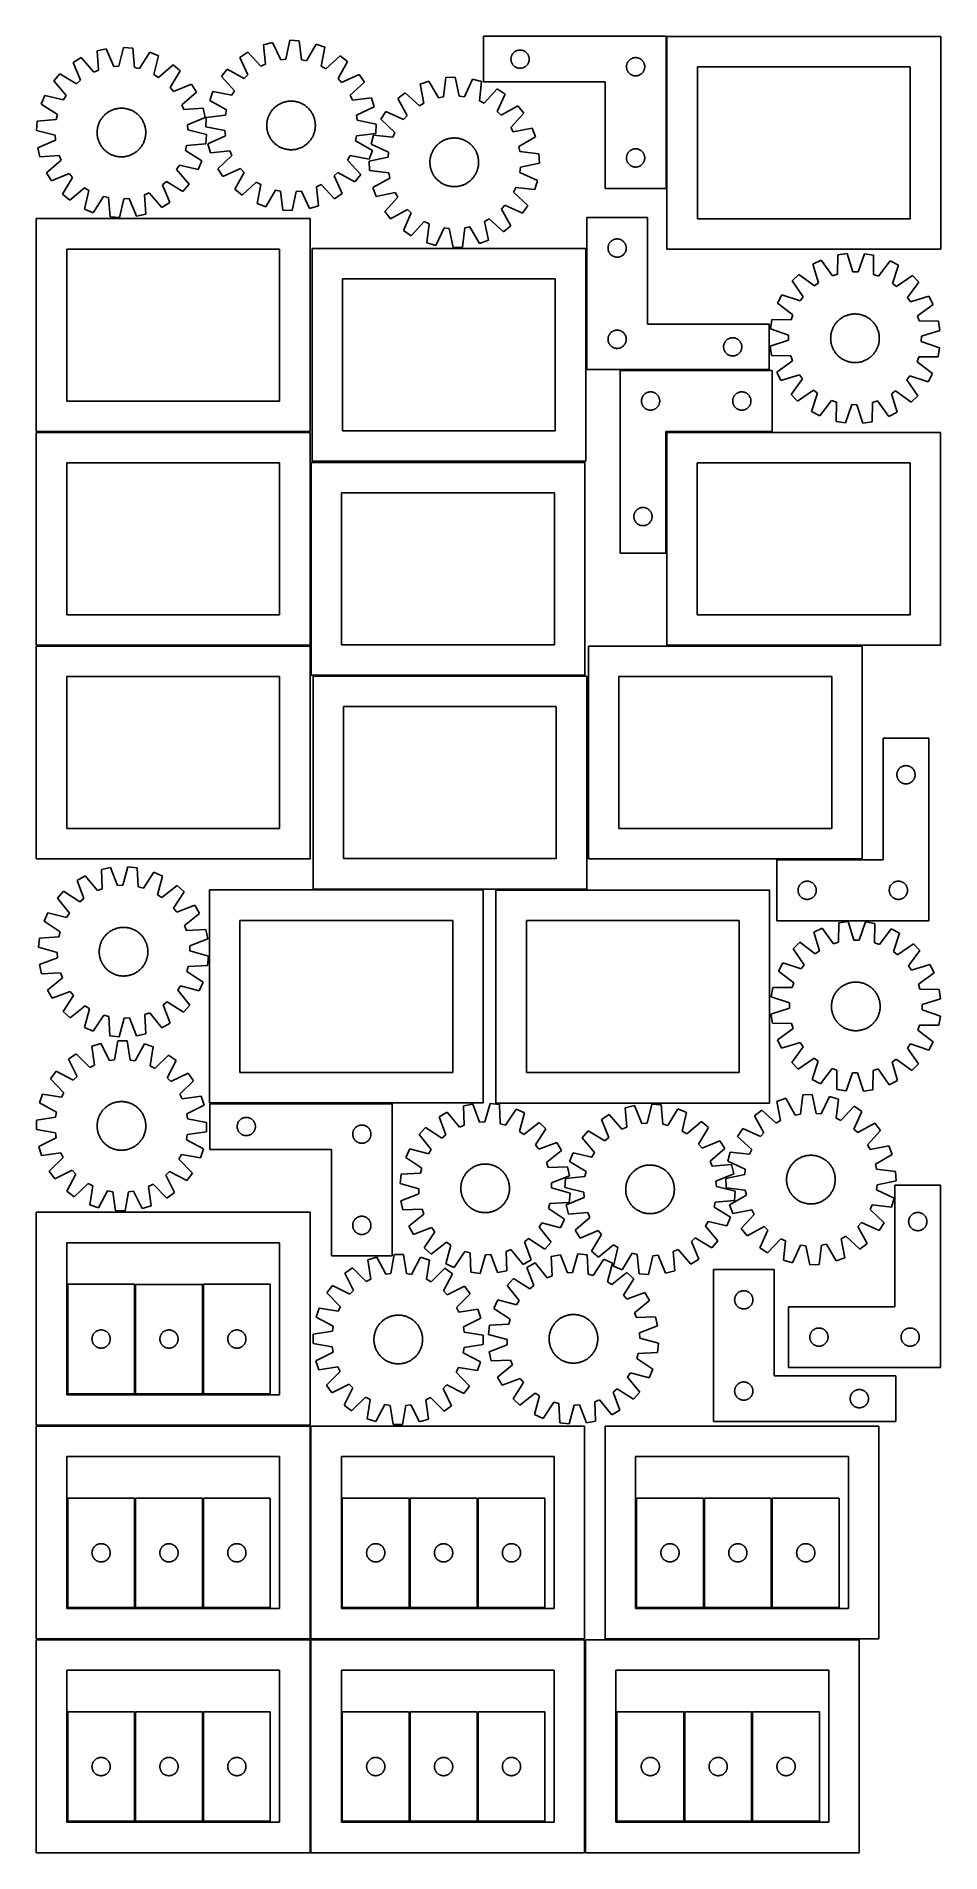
# Model space of a CAD drawing. Header units: millimetres. Extents: x 7 to 1493, y 7 to 2993.
import ezdxf

# ---------------------------------------------------------------- set-up
doc = ezdxf.new("R2010")
doc.units = ezdxf.units.MM
doc.layers.add('CUT', color=7, linetype='CONTINUOUS', true_color=0x000000)

msp = doc.modelspace()

# ---------------------------------------------------------------- linework, layer by layer
at = {"layer": 'CUT'}
for p, q in [((1041.927883, 2993.477575), (741.927883, 2993.477575)), ((741.927883, 2993.477575), (741.927883, 2918.477575)), ((1041.927883, 2743.477575), (1041.927883, 2993.477575)), ((1493.48543, 2993.243909), (1043.48543, 2993.243909)), ((1043.48543, 2993.243909), (1043.48543, 2643.243909)), ((1493.48543, 2643.243909), (1493.48543, 2993.243909)), ((80.167691, 2958.587944), (67.038387, 2950.565979)), ((100.898374, 2934.521089), (80.167691, 2958.587944)), ((121.514093, 2973.046839), (106.548459, 2969.474675)), ((106.548459, 2969.474675), (108.824335, 2937.791949)), ((133.793077, 2943.751766), (121.514093, 2973.046839)), ((149.967879, 2975.24863), (142.341864, 2944.413283)), ((165.304901, 2974.021325), (149.967879, 2975.24863)), ((167.930234, 2942.36564), (165.304901, 2974.021325)), ((193.046451, 2967.322649), (176.265034, 2940.353059)), ((207.253568, 2961.416012), (193.046451, 2967.322649)), ((199.968263, 2930.498394), (207.253568, 2961.416012)), ((354.132385, 2967.473502), (341.334693, 2958.932447)), ((341.334693, 2958.932447), (354.458027, 2930.005767)), ((375.809764, 2944.255708), (354.132385, 2967.473502)), ((394.866915, 2983.575757), (380.056256, 2979.407435)), ((380.056256, 2979.407435), (383.598452, 2947.841194)), ((408.308635, 2954.795643), (394.866915, 2983.575757)), ((423.20977, 2986.914685), (416.824094, 2955.798806)), ((438.583626, 2986.302248), (423.20977, 2986.914685)), ((442.473917, 2954.777014), (438.583626, 2986.302248)), ((466.571068, 2980.719334), (450.882594, 2953.099658)), ((481.003221, 2975.38609), (466.571068, 2980.719334)), ((474.961275, 2944.201644), (481.003221, 2975.38609)), ((505.895645, 2961.427828), (482.44007, 2940.007959)), ((517.973375, 2951.89583), (505.895645, 2961.427828)), ((786.947771, 2956.749756), (787.007384, 2957.51989)), ((787.007384, 2957.51989), (787.106564, 2958.285933)), ((787.106564, 2958.285933), (787.245047, 2959.045856)), ((787.245047, 2959.045856), (787.422467, 2959.797641)), ((787.422467, 2959.797641), (787.638352, 2960.539297)), ((787.638352, 2960.539297), (787.89213, 2961.268856)), ((787.89213, 2961.268856), (788.183129, 2961.984383)), ((788.183129, 2961.984383), (788.510576, 2962.683982)), ((788.510576, 2962.683982), (788.873604, 2963.365796)), ((788.873604, 2963.365796), (789.271249, 2964.028018)), ((789.271249, 2964.028018), (789.702457, 2964.668891)), ((789.702457, 2964.668891), (790.166085, 2965.286717)), ((790.166085, 2965.286717), (790.660904, 2965.879856)), ((790.660904, 2965.879856), (791.1856, 2966.446737)), ((791.1856, 2966.446737), (791.738782, 2966.985855)), ((791.738782, 2966.985855), (792.318985, 2967.495781)), ((792.318985, 2967.495781), (792.924668, 2967.975163)), ((792.924668, 2967.975163), (793.554227, 2968.42273)), ((793.554227, 2968.42273), (794.205991, 2968.837294)), ((794.205991, 2968.837294), (794.878231, 2969.217757)), ((794.878231, 2969.217757), (795.569167, 2969.563109)), ((795.569167, 2969.563109), (796.276964, 2969.872434)), ((796.276964, 2969.872434), (796.999747, 2970.144913)), ((796.999747, 2970.144913), (797.735598, 2970.379823)), ((797.735598, 2970.379823), (798.482566, 2970.57654)), ((798.482566, 2970.57654), (799.238671, 2970.734544)), ((799.238671, 2970.734544), (800.001907, 2970.853415)), ((800.001907, 2970.853415), (800.770251, 2970.932838)), ((800.770251, 2970.932838), (801.541664, 2970.972602)), ((801.541664, 2970.972602), (802.314101, 2970.972602)), ((802.314101, 2970.972602), (803.085514, 2970.932838)), ((803.085514, 2970.932838), (803.853858, 2970.853415)), ((803.853858, 2970.853415), (804.617094, 2970.734544)), ((804.617094, 2970.734544), (805.373199, 2970.57654)), ((805.373199, 2970.57654), (806.120167, 2970.379823)), ((806.120167, 2970.379823), (806.856018, 2970.144913)), ((806.856018, 2970.144913), (807.578801, 2969.872434)), ((807.578801, 2969.872434), (808.286598, 2969.563109)), ((808.286598, 2969.563109), (808.977534, 2969.217757)), ((808.977534, 2969.217757), (809.649775, 2968.837294)), ((809.649775, 2968.837294), (810.301538, 2968.42273)), ((810.301538, 2968.42273), (810.931097, 2967.975163)), ((810.931097, 2967.975163), (811.53678, 2967.495781)), ((811.53678, 2967.495781), (812.116983, 2966.985855)), ((812.116983, 2966.985855), (812.670165, 2966.446737)), ((812.670165, 2966.446737), (813.194861, 2965.879856)), ((813.194861, 2965.879856), (813.68968, 2965.286717)), ((813.68968, 2965.286717), (814.153308, 2964.668891)), ((814.153308, 2964.668891), (814.584516, 2964.028018)), ((814.584516, 2964.028018), (814.982161, 2963.365796)), ((814.982161, 2963.365796), (815.345189, 2962.683982)), ((815.345189, 2962.683982), (815.672636, 2961.984383)), ((815.672636, 2961.984383), (815.963635, 2961.268856)), ((815.963635, 2961.268856), (816.217413, 2960.539297)), ((816.217413, 2960.539297), (816.433298, 2959.797641)), ((816.433298, 2959.797641), (816.610718, 2959.045856)), ((816.610718, 2959.045856), (816.749201, 2958.285933)), ((816.749201, 2958.285933), (816.848381, 2957.51989)), ((816.848381, 2957.51989), (816.907994, 2956.749756)), ((985.569167, 2957.063109), (986.276964, 2957.372434)), ((986.276964, 2957.372434), (986.999747, 2957.644913)), ((986.999747, 2957.644913), (987.735598, 2957.879823)), ((987.735598, 2957.879823), (988.482566, 2958.07654)), ((988.482566, 2958.07654), (989.238671, 2958.234544)), ((989.238671, 2958.234544), (990.001907, 2958.353415)), ((990.001907, 2958.353415), (990.770251, 2958.432838)), ((990.770251, 2958.432838), (991.541664, 2958.472602)), ((991.541664, 2958.472602), (992.314101, 2958.472602)), ((992.314101, 2958.472602), (993.085514, 2958.432838)), ((993.085514, 2958.432838), (993.853858, 2958.353415)), ((993.853858, 2958.353415), (994.617094, 2958.234544)), ((994.617094, 2958.234544), (995.373199, 2958.07654)), ((995.373199, 2958.07654), (996.120167, 2957.879823)), ((996.120167, 2957.879823), (996.856018, 2957.644913)), ((996.856018, 2957.644913), (997.578801, 2957.372434)), ((997.578801, 2957.372434), (998.286598, 2957.063109)), ((45.312971, 2932.059977), (35.305184, 2920.373457)), ((72.46609, 2915.577171), (45.312971, 2932.059977)), ((67.038387, 2950.565979), (78.993374, 2921.1372)), ((108.824335, 2937.791949), (100.898374, 2934.521089)), ((142.341864, 2944.413283), (133.793077, 2943.751766)), ((176.265034, 2940.353059), (167.930234, 2942.36564)), ((207.273207, 2926.008721), (199.968263, 2930.498394)), ((231.567345, 2946.472582), (207.273207, 2926.008721)), ((226.771059, 2909.311677), (243.253865, 2936.464796)), ((243.253865, 2936.464796), (231.567345, 2946.472582)), ((320.367415, 2939.571686), (310.835417, 2927.493956)), ((310.835417, 2927.493956), (332.255286, 2904.038381)), ((348.158521, 2924.18893), (320.367415, 2939.571686)), ((354.458027, 2930.005767), (348.158521, 2924.18893)), ((383.598452, 2947.841194), (375.809764, 2944.255708)), ((416.824094, 2955.798806), (408.308635, 2954.795643)), ((450.882594, 2953.099658), (442.473917, 2954.777014)), ((482.44007, 2940.007959), (474.961275, 2944.201644)), ((502.590619, 2924.104724), (517.973375, 2951.89583)), ((537.334136, 2930.928552), (508.407456, 2917.805218)), ((545.875191, 2918.13086), (537.334136, 2930.928552)), ((786.927883, 2955.977575), (786.947771, 2956.749756)), ((786.947771, 2955.205393), (786.927883, 2955.977575)), ((787.007384, 2954.43526), (786.947771, 2955.205393)), ((787.106564, 2953.669216), (787.007384, 2954.43526)), ((787.245047, 2952.909294), (787.106564, 2953.669216)), ((787.422467, 2952.157508), (787.245047, 2952.909294)), ((787.638352, 2951.415852), (787.422467, 2952.157508)), ((787.89213, 2950.686293), (787.638352, 2951.415852)), ((788.183129, 2949.970766), (787.89213, 2950.686293)), ((788.510576, 2949.271168), (788.183129, 2949.970766)), ((788.873604, 2948.589354), (788.510576, 2949.271168)), ((789.271249, 2947.927132), (788.873604, 2948.589354)), ((789.702457, 2947.286258), (789.271249, 2947.927132)), ((790.166085, 2946.668432), (789.702457, 2947.286258)), ((790.660904, 2946.075293), (790.166085, 2946.668432)), ((791.1856, 2945.508412), (790.660904, 2946.075293)), ((791.738782, 2944.969294), (791.1856, 2945.508412)), ((792.318985, 2944.459368), (791.738782, 2944.969294)), ((792.924668, 2943.979986), (792.318985, 2944.459368)), ((793.554227, 2943.532419), (792.924668, 2943.979986)), ((794.205991, 2943.117855), (793.554227, 2943.532419)), ((794.878231, 2942.737393), (794.205991, 2943.117855)), ((795.569167, 2942.392041), (794.878231, 2942.737393)), ((796.276964, 2942.082715), (795.569167, 2942.392041)), ((796.999747, 2941.810236), (796.276964, 2942.082715)), ((797.735598, 2941.575327), (796.999747, 2941.810236)), ((798.482566, 2941.378609), (797.735598, 2941.575327)), ((799.238671, 2941.220605), (798.482566, 2941.378609)), ((800.001907, 2941.101735), (799.238671, 2941.220605)), ((800.770251, 2941.022312), (800.001907, 2941.101735)), ((801.541664, 2940.982548), (800.770251, 2941.022312)), ((802.314101, 2940.982548), (801.541664, 2940.982548)), ((803.085514, 2941.022312), (802.314101, 2940.982548)), ((803.853858, 2941.101735), (803.085514, 2941.022312)), ((804.617094, 2941.220605), (803.853858, 2941.101735)), ((805.373199, 2941.378609), (804.617094, 2941.220605)), ((806.120167, 2941.575327), (805.373199, 2941.378609)), ((806.856018, 2941.810236), (806.120167, 2941.575327)), ((807.578801, 2942.082715), (806.856018, 2941.810236)), ((808.286598, 2942.392041), (807.578801, 2942.082715)), ((808.977534, 2942.737393), (808.286598, 2942.392041)), ((809.649775, 2943.117855), (808.977534, 2942.737393)), ((810.301538, 2943.532419), (809.649775, 2943.117855)), ((810.931097, 2943.979986), (810.301538, 2943.532419)), ((811.53678, 2944.459368), (810.931097, 2943.979986)), ((812.116983, 2944.969294), (811.53678, 2944.459368)), ((812.670165, 2945.508412), (812.116983, 2944.969294)), ((813.194861, 2946.075293), (812.670165, 2945.508412)), ((813.68968, 2946.668432), (813.194861, 2946.075293)), ((814.153308, 2947.286258), (813.68968, 2946.668432)), ((814.584516, 2947.927132), (814.153308, 2947.286258)), ((814.982161, 2948.589354), (814.584516, 2947.927132)), ((815.345189, 2949.271168), (814.982161, 2948.589354)), ((815.672636, 2949.970766), (815.345189, 2949.271168)), ((815.963635, 2950.686293), (815.672636, 2949.970766)), ((816.217413, 2951.415852), (815.963635, 2950.686293)), ((816.433298, 2952.157508), (816.217413, 2951.415852)), ((816.610718, 2952.909294), (816.433298, 2952.157508)), ((816.749201, 2953.669216), (816.610718, 2952.909294)), ((816.848381, 2954.43526), (816.749201, 2953.669216)), ((816.907994, 2955.205393), (816.848381, 2954.43526)), ((816.907994, 2956.749756), (816.927883, 2955.977575)), ((816.927883, 2955.977575), (816.907994, 2955.205393)), ((976.927883, 2943.477575), (976.947771, 2944.249756)), ((976.947771, 2942.705393), (976.927883, 2943.477575)), ((976.947771, 2944.249756), (977.007384, 2945.01989)), ((977.007384, 2941.93526), (976.947771, 2942.705393)), ((977.007384, 2945.01989), (977.106564, 2945.785933)), ((977.106564, 2941.169216), (977.007384, 2941.93526)), ((977.106564, 2945.785933), (977.245047, 2946.545856)), ((977.245047, 2940.409294), (977.106564, 2941.169216)), ((977.245047, 2946.545856), (977.422467, 2947.297641)), ((977.422467, 2939.657508), (977.245047, 2940.409294)), ((977.422467, 2947.297641), (977.638352, 2948.039297)), ((977.638352, 2938.915852), (977.422467, 2939.657508)), ((977.638352, 2948.039297), (977.89213, 2948.768856)), ((977.89213, 2938.186293), (977.638352, 2938.915852)), ((977.89213, 2948.768856), (978.183129, 2949.484383)), ((978.183129, 2937.470766), (977.89213, 2938.186293)), ((978.183129, 2949.484383), (978.510576, 2950.183982)), ((978.510576, 2936.771168), (978.183129, 2937.470766)), ((978.510576, 2950.183982), (978.873604, 2950.865796)), ((978.873604, 2936.089354), (978.510576, 2936.771168)), ((978.873604, 2950.865796), (979.271249, 2951.528018)), ((979.271249, 2935.427132), (978.873604, 2936.089354)), ((979.271249, 2951.528018), (979.702457, 2952.168891)), ((979.702457, 2934.786258), (979.271249, 2935.427132)), ((979.702457, 2952.168891), (980.166085, 2952.786717)), ((980.166085, 2934.168432), (979.702457, 2934.786258)), ((980.166085, 2952.786717), (980.660904, 2953.379856)), ((980.660904, 2933.575293), (980.166085, 2934.168432)), ((980.660904, 2953.379856), (981.1856, 2953.946737)), ((981.1856, 2933.008412), (980.660904, 2933.575293)), ((981.1856, 2953.946737), (981.738782, 2954.485855)), ((981.738782, 2932.469294), (981.1856, 2933.008412)), ((981.738782, 2954.485855), (982.318985, 2954.995781)), ((982.318985, 2931.959368), (981.738782, 2932.469294)), ((982.318985, 2954.995781), (982.924668, 2955.475163)), ((982.924668, 2931.479986), (982.318985, 2931.959368)), ((982.924668, 2955.475163), (983.554227, 2955.92273)), ((983.554227, 2931.032419), (982.924668, 2931.479986)), ((983.554227, 2955.92273), (984.205991, 2956.337294)), ((984.205991, 2930.617855), (983.554227, 2931.032419)), ((984.205991, 2956.337294), (984.878231, 2956.717757)), ((984.878231, 2930.237393), (984.205991, 2930.617855)), ((984.878231, 2956.717757), (985.569167, 2957.063109)), ((985.569167, 2929.892041), (984.878231, 2930.237393)), ((986.276964, 2929.582715), (985.569167, 2929.892041)), ((986.999747, 2929.310236), (986.276964, 2929.582715)), ((987.735598, 2929.075327), (986.999747, 2929.310236)), ((988.482566, 2928.878609), (987.735598, 2929.075327)), ((989.238671, 2928.720605), (988.482566, 2928.878609)), ((990.001907, 2928.601735), (989.238671, 2928.720605)), ((990.770251, 2928.522312), (990.001907, 2928.601735)), ((991.541664, 2928.482548), (990.770251, 2928.522312)), ((992.314101, 2928.482548), (991.541664, 2928.482548)), ((993.085514, 2928.522312), (992.314101, 2928.482548)), ((993.853858, 2928.601735), (993.085514, 2928.522312)), ((994.617094, 2928.720605), (993.853858, 2928.601735)), ((995.373199, 2928.878609), (994.617094, 2928.720605)), ((996.120167, 2929.075327), (995.373199, 2928.878609)), ((996.856018, 2929.310236), (996.120167, 2929.075327)), ((997.578801, 2929.582715), (996.856018, 2929.310236)), ((998.286598, 2929.892041), (997.578801, 2929.582715)), ((998.286598, 2957.063109), (998.977534, 2956.717757)), ((998.977534, 2930.237393), (998.286598, 2929.892041)), ((998.977534, 2956.717757), (999.649775, 2956.337294)), ((999.649775, 2930.617855), (998.977534, 2930.237393)), ((999.649775, 2956.337294), (1000.301538, 2955.92273)), ((1000.301538, 2931.032419), (999.649775, 2930.617855)), ((1000.301538, 2955.92273), (1000.931097, 2955.475163)), ((1000.931097, 2931.479986), (1000.301538, 2931.032419)), ((1000.931097, 2955.475163), (1001.53678, 2954.995781)), ((1001.53678, 2931.959368), (1000.931097, 2931.479986)), ((1001.53678, 2954.995781), (1002.116983, 2954.485855)), ((1002.116983, 2932.469294), (1001.53678, 2931.959368)), ((1002.116983, 2954.485855), (1002.670165, 2953.946737)), ((1002.670165, 2933.008412), (1002.116983, 2932.469294)), ((1002.670165, 2953.946737), (1003.194861, 2953.379856)), ((1003.194861, 2933.575293), (1002.670165, 2933.008412)), ((1003.194861, 2953.379856), (1003.68968, 2952.786717)), ((1003.68968, 2934.168432), (1003.194861, 2933.575293)), ((1003.68968, 2952.786717), (1004.153308, 2952.168891)), ((1004.153308, 2934.786258), (1003.68968, 2934.168432)), ((1004.153308, 2952.168891), (1004.584516, 2951.528018)), ((1004.584516, 2935.427132), (1004.153308, 2934.786258)), ((1004.584516, 2951.528018), (1004.982161, 2950.865796)), ((1004.982161, 2936.089354), (1004.584516, 2935.427132)), ((1004.982161, 2950.865796), (1005.345189, 2950.183982)), ((1005.345189, 2936.771168), (1004.982161, 2936.089354)), ((1005.345189, 2950.183982), (1005.672636, 2949.484383)), ((1005.672636, 2937.470766), (1005.345189, 2936.771168)), ((1005.672636, 2949.484383), (1005.963635, 2948.768856)), ((1005.963635, 2938.186293), (1005.672636, 2937.470766)), ((1005.963635, 2948.768856), (1006.217413, 2948.039297)), ((1006.217413, 2938.915852), (1005.963635, 2938.186293)), ((1006.217413, 2948.039297), (1006.433298, 2947.297641)), ((1006.433298, 2939.657508), (1006.217413, 2938.915852)), ((1006.433298, 2947.297641), (1006.610718, 2946.545856)), ((1006.610718, 2940.409294), (1006.433298, 2939.657508)), ((1006.610718, 2946.545856), (1006.749201, 2945.785933)), ((1006.749201, 2941.169216), (1006.610718, 2940.409294)), ((1006.749201, 2945.785933), (1006.848381, 2945.01989)), ((1006.848381, 2941.93526), (1006.749201, 2941.169216)), ((1006.848381, 2945.01989), (1006.907994, 2944.249756)), ((1006.907994, 2942.705393), (1006.848381, 2941.93526)), ((1006.907994, 2944.249756), (1006.927883, 2943.477575)), ((1006.927883, 2943.477575), (1006.907994, 2942.705393)), ((1443.48543, 2943.243909), (1093.48543, 2943.243909)), ((1093.48543, 2943.243909), (1093.48543, 2693.243909)), ((1443.48543, 2693.243909), (1443.48543, 2943.243909)), ((35.305184, 2920.373457), (55.769046, 2896.079319)), ((78.993374, 2921.1372), (72.46609, 2915.577171)), ((232.331088, 2902.784392), (226.771059, 2909.311677)), ((261.759867, 2914.739379), (232.331088, 2902.784392)), ((245.714977, 2880.879392), (269.781832, 2901.610075)), ((269.781832, 2901.610075), (261.759867, 2914.739379)), ((296.877155, 2902.601532), (291.543911, 2888.169379)), ((328.061601, 2896.559586), (296.877155, 2902.601532)), ((332.255286, 2904.038381), (328.061601, 2896.559586)), ((508.407456, 2917.805218), (502.590619, 2924.104724)), ((522.657397, 2896.453481), (545.875191, 2918.13086)), ((612.768033, 2900.571038), (600.720432, 2891.000989)), ((636.29106, 2879.225267), (612.768033, 2900.571038)), ((652.031559, 2919.986499), (637.616301, 2914.607754)), ((637.616301, 2914.607754), (643.756589, 2883.442524)), ((667.807081, 2892.416449), (652.031559, 2919.986499)), ((680.00125, 2925.657672), (676.210425, 2894.120323)), ((695.373098, 2926.318603), (680.00125, 2925.657672)), ((701.856898, 2895.223023), (695.373098, 2926.318603)), ((723.726344, 2923.069099), (710.375478, 2894.246727)), ((738.550079, 2918.947519), (723.726344, 2923.069099)), ((735.107476, 2887.370261), (738.550079, 2918.947519)), ((741.927883, 2918.477575), (941.927883, 2918.477575)), ((764.511466, 2907.095423), (742.907436, 2883.809362)), ((764.304019, 2869.626846), (777.336038, 2898.594781)), ((777.336038, 2898.594781), (764.511466, 2907.095423)), ((941.927883, 2918.477575), (941.927883, 2743.477575)), ((20.361755, 2896.05968), (14.455117, 2881.852563)), ((14.455117, 2881.852563), (41.424708, 2865.071146)), ((51.279372, 2888.774375), (20.361755, 2896.05968)), ((55.769046, 2896.079319), (51.279372, 2888.774375)), ((122.260286, 2867.121535), (123.272031, 2867.866772)), ((123.272031, 2867.866772), (124.306686, 2868.579861)), ((124.306686, 2868.579861), (125.363229, 2869.260099)), ((125.363229, 2869.260099), (126.440618, 2869.906814)), ((126.440618, 2869.906814), (127.537788, 2870.519369)), ((127.537788, 2870.519369), (128.653658, 2871.097159)), ((128.653658, 2871.097159), (129.787127, 2871.639613)), ((129.787127, 2871.639613), (130.937074, 2872.146197)), ((130.937074, 2872.146197), (132.102367, 2872.616409)), ((132.102367, 2872.616409), (133.281854, 2873.049788)), ((133.281854, 2873.049788), (134.474372, 2873.445903)), ((134.474372, 2873.445903), (135.678744, 2873.804365)), ((135.678744, 2873.804365), (136.893781, 2874.12482)), ((136.893781, 2874.12482), (138.118285, 2874.406952)), ((138.118285, 2874.406952), (139.351046, 2874.650482)), ((139.351046, 2874.650482), (140.590848, 2874.85517)), ((140.590848, 2874.85517), (141.836468, 2875.020814)), ((141.836468, 2875.020814), (143.086676, 2875.14725)), ((143.086676, 2875.14725), (144.340239, 2875.234354)), ((144.340239, 2875.234354), (145.595919, 2875.282039)), ((145.595919, 2875.282039), (146.852478, 2875.290259)), ((146.852478, 2875.290259), (148.108675, 2875.259005)), ((148.108675, 2875.259005), (149.36327, 2875.188309)), ((149.36327, 2875.188309), (150.615025, 2875.07824)), ((150.615025, 2875.07824), (151.862705, 2874.928907)), ((151.862705, 2874.928907), (153.10508, 2874.740456)), ((153.10508, 2874.740456), (154.340921, 2874.513075)), ((154.340921, 2874.513075), (155.569011, 2874.246987)), ((155.569011, 2874.246987), (156.788136, 2873.942456)), ((156.788136, 2873.942456), (157.997095, 2873.599781)), ((157.997095, 2873.599781), (159.194693, 2873.2193)), ((159.194693, 2873.2193), (160.379749, 2872.80139)), ((160.379749, 2872.80139), (161.551094, 2872.346463)), ((161.551094, 2872.346463), (162.707571, 2871.854968)), ((162.707571, 2871.854968), (163.848039, 2871.327389)), ((163.848039, 2871.327389), (164.971372, 2870.764247)), ((164.971372, 2870.764247), (166.076463, 2870.166099)), ((166.076463, 2870.166099), (167.16222, 2869.533534)), ((167.16222, 2869.533534), (168.227572, 2868.867176)), ((168.227572, 2868.867176), (169.271467, 2868.167684)), ((169.271467, 2868.167684), (170.292876, 2867.435748)), ((248.985837, 2872.953432), (245.714977, 2880.879392)), ((280.668563, 2875.229307), (248.985837, 2872.953432)), ((284.240727, 2860.263674), (280.668563, 2875.229307)), ((291.543911, 2888.169379), (319.163587, 2872.480905)), ((319.163587, 2872.480905), (317.486231, 2864.072228)), ((390.913893, 2867.311205), (391.571042, 2868.382262)), ((391.571042, 2868.382262), (392.261508, 2869.432149)), ((392.261508, 2869.432149), (392.984612, 2870.459829)), ((392.984612, 2870.459829), (393.739639, 2871.46429)), ((393.739639, 2871.46429), (394.525844, 2872.444539)), ((394.525844, 2872.444539), (395.342452, 2873.399609)), ((395.342452, 2873.399609), (396.188656, 2874.328557)), ((396.188656, 2874.328557), (397.063622, 2875.230467)), ((397.063622, 2875.230467), (397.966486, 2876.104449)), ((397.966486, 2876.104449), (398.896357, 2876.94964)), ((398.896357, 2876.94964), (399.852316, 2877.765206)), ((399.852316, 2877.765206), (400.833422, 2878.550341)), ((400.833422, 2878.550341), (401.838705, 2879.304273)), ((401.838705, 2879.304273), (402.867174, 2880.026255)), ((402.867174, 2880.026255), (403.917813, 2880.715577)), ((403.917813, 2880.715577), (404.989587, 2881.371556)), ((404.989587, 2881.371556), (406.081435, 2881.993547)), ((406.081435, 2881.993547), (407.192283, 2882.580935)), ((407.192283, 2882.580935), (408.321032, 2883.133141)), ((408.321032, 2883.133141), (409.46657, 2883.649619)), ((409.46657, 2883.649619), (410.627766, 2884.129861)), ((410.627766, 2884.129861), (411.803473, 2884.573391)), ((411.803473, 2884.573391), (412.992532, 2884.979773)), ((412.992532, 2884.979773), (414.193769, 2885.348605)), ((414.193769, 2885.348605), (415.405998, 2885.679523)), ((415.405998, 2885.679523), (416.628024, 2885.9722)), ((416.628024, 2885.9722), (417.85864, 2886.226349)), ((417.85864, 2886.226349), (419.096631, 2886.441718)), ((419.096631, 2886.441718), (420.340777, 2886.618094)), ((420.340777, 2886.618094), (421.589849, 2886.755303)), ((421.589849, 2886.755303), (422.842614, 2886.853211)), ((422.842614, 2886.853211), (424.097836, 2886.91172)), ((424.097836, 2886.91172), (425.354277, 2886.930772)), ((425.354277, 2886.930772), (426.610697, 2886.910349)), ((426.610697, 2886.910349), (427.865855, 2886.850472)), ((427.865855, 2886.850472), (429.118513, 2886.751198)), ((429.118513, 2886.751198), (430.367434, 2886.612627)), ((430.367434, 2886.612627), (431.611387, 2886.434894)), ((431.611387, 2886.434894), (432.849143, 2886.218175)), ((432.849143, 2886.218175), (434.07948, 2885.962685)), ((434.07948, 2885.962685), (435.301186, 2885.668675)), ((435.301186, 2885.668675), (436.513054, 2885.336435)), ((436.513054, 2885.336435), (437.713888, 2884.966293)), ((437.713888, 2884.966293), (438.902503, 2884.558615)), ((438.902503, 2884.558615), (440.077726, 2884.113803)), ((440.077726, 2884.113803), (441.238397, 2883.632296)), ((441.238397, 2883.632296), (442.383371, 2883.114568)), ((442.383371, 2883.114568), (443.511517, 2882.561132)), ((443.511517, 2882.561132), (444.621724, 2881.972533)), ((444.621724, 2881.972533), (445.712894, 2881.349352)), ((445.712894, 2881.349352), (446.783951, 2880.692203)), ((446.783951, 2880.692203), (447.833838, 2880.001737)), ((447.833838, 2880.001737), (448.861519, 2879.278633)), ((448.861519, 2879.278633), (449.865979, 2878.523606)), ((449.865979, 2878.523606), (450.846228, 2877.737401)), ((450.846228, 2877.737401), (451.801298, 2876.920793)), ((451.801298, 2876.920793), (452.730246, 2876.074589)), ((452.730246, 2876.074589), (453.632156, 2875.199623)), ((453.632156, 2875.199623), (454.506138, 2874.296759)), ((454.506138, 2874.296759), (455.351329, 2873.366889)), ((455.351329, 2873.366889), (456.166895, 2872.410929)), ((456.166895, 2872.410929), (456.952031, 2871.429823)), ((456.952031, 2871.429823), (457.705962, 2870.42454)), ((457.705962, 2870.42454), (458.427944, 2869.396071)), ((458.427944, 2869.396071), (459.117266, 2868.345432)), ((459.117266, 2868.345432), (459.773245, 2867.273659)), ((526.242883, 2888.664793), (522.657397, 2896.453481)), ((557.809124, 2892.206989), (526.242883, 2888.664793)), ((533.197332, 2863.95461), (561.977446, 2877.39633)), ((561.977446, 2877.39633), (557.809124, 2892.206989)), ((581.425908, 2869.972741), (572.925266, 2857.148169)), ((610.393843, 2856.940722), (581.425908, 2869.972741)), ((600.720432, 2891.000989), (616.190779, 2863.258546)), ((643.756589, 2883.442524), (636.29106, 2879.225267)), ((676.210425, 2894.120323), (667.807081, 2892.416449)), ((710.375478, 2894.246727), (701.856898, 2895.223023)), ((742.907436, 2883.809362), (735.107476, 2887.370261)), ((770.621843, 2863.82991), (764.304019, 2869.626846)), ((798.364285, 2879.300257), (770.621843, 2863.82991)), ((807.934335, 2867.252656), (798.364285, 2879.300257)), ((7.756441, 2854.111014), (6.529136, 2838.773991)), ((6.529136, 2838.773991), (37.364484, 2831.147977)), ((39.412126, 2856.736346), (7.756441, 2854.111014)), ((41.424708, 2865.071146), (39.412126, 2856.736346)), ((106.518761, 2836.914787), (106.589457, 2838.169382)), ((106.589457, 2838.169382), (106.699526, 2839.421137)), ((106.699526, 2839.421137), (106.84886, 2840.668818)), ((106.84886, 2840.668818), (107.03731, 2841.911192)), ((107.03731, 2841.911192), (107.264691, 2843.147033)), ((107.264691, 2843.147033), (107.530779, 2844.375123)), ((107.530779, 2844.375123), (107.835311, 2845.594249)), ((107.835311, 2845.594249), (108.177986, 2846.803207)), ((108.177986, 2846.803207), (108.558466, 2848.000805)), ((108.558466, 2848.000805), (108.976376, 2849.185862)), ((108.976376, 2849.185862), (109.431303, 2850.357206)), ((109.431303, 2850.357206), (109.922799, 2851.513683)), ((109.922799, 2851.513683), (110.450378, 2852.654151)), ((110.450378, 2852.654151), (111.013519, 2853.777485)), ((111.013519, 2853.777485), (111.611668, 2854.882575)), ((111.611668, 2854.882575), (112.244233, 2855.968332)), ((112.244233, 2855.968332), (112.91059, 2857.033684)), ((112.91059, 2857.033684), (113.610082, 2858.07758)), ((113.610082, 2858.07758), (114.342019, 2859.098988)), ((114.342019, 2859.098988), (115.105677, 2860.096902)), ((115.105677, 2860.096902), (115.900304, 2861.070337)), ((115.900304, 2861.070337), (116.725115, 2862.018331)), ((116.725115, 2862.018331), (117.579297, 2862.93995)), ((117.579297, 2862.93995), (118.462005, 2863.834284)), ((118.462005, 2863.834284), (119.37237, 2864.700449)), ((119.37237, 2864.700449), (120.309493, 2865.537592)), ((120.309493, 2865.537592), (121.272448, 2866.344886)), ((121.272448, 2866.344886), (122.260286, 2867.121535)), ((170.292876, 2867.435748), (171.29079, 2866.672089)), ((171.29079, 2866.672089), (172.264225, 2865.877462)), ((172.264225, 2865.877462), (173.212219, 2865.052651)), ((173.212219, 2865.052651), (174.133838, 2864.19847)), ((174.133838, 2864.19847), (175.028171, 2863.315761)), ((175.028171, 2863.315761), (175.894337, 2862.405396)), ((175.894337, 2862.405396), (176.73148, 2861.468274)), ((176.73148, 2861.468274), (177.538774, 2860.505318)), ((177.538774, 2860.505318), (178.315423, 2859.517481)), ((178.315423, 2859.517481), (179.060659, 2858.505735)), ((179.060659, 2858.505735), (179.773749, 2857.47108)), ((179.773749, 2857.47108), (180.453987, 2856.414537)), ((180.453987, 2856.414537), (181.100702, 2855.337149)), ((181.100702, 2855.337149), (181.713257, 2854.239978)), ((181.713257, 2854.239978), (182.291047, 2853.124108)), ((182.291047, 2853.124108), (182.833501, 2851.99064)), ((182.833501, 2851.99064), (183.340084, 2850.840692)), ((183.340084, 2850.840692), (183.810297, 2849.6754)), ((183.810297, 2849.6754), (184.243675, 2848.495912)), ((184.243675, 2848.495912), (184.639791, 2847.303394)), ((184.639791, 2847.303394), (184.998253, 2846.099022)), ((184.998253, 2846.099022), (185.318708, 2844.883985)), ((185.318708, 2844.883985), (185.60084, 2843.659482)), ((185.60084, 2843.659482), (185.84437, 2842.426721)), ((185.84437, 2842.426721), (186.049058, 2841.186918)), ((186.049058, 2841.186918), (186.214702, 2839.941298)), ((186.214702, 2839.941298), (186.341138, 2838.69109)), ((186.341138, 2838.69109), (186.428241, 2837.437527)), ((254.945654, 2847.98469), (284.240727, 2860.263674)), ((255.60717, 2839.435902), (254.945654, 2847.98469)), ((286.442518, 2831.809888), (255.60717, 2839.435902)), ((285.960997, 2860.181937), (285.34856, 2844.80808)), ((285.34856, 2844.80808), (316.464439, 2838.422405)), ((317.486231, 2864.072228), (285.960997, 2860.181937)), ((316.464439, 2838.422405), (317.467602, 2829.906946)), ((385.332473, 2846.952588), (385.352896, 2848.209008)), ((385.351526, 2845.696147), (385.332473, 2846.952588)), ((385.410034, 2844.440925), (385.351526, 2845.696147)), ((385.352896, 2848.209008), (385.412773, 2849.464166)), ((385.507942, 2843.18816), (385.410034, 2844.440925)), ((385.412773, 2849.464166), (385.512047, 2850.716823)), ((385.645151, 2841.939088), (385.507942, 2843.18816)), ((385.512047, 2850.716823), (385.650618, 2851.965745)), ((385.821527, 2840.694942), (385.645151, 2841.939088)), ((385.650618, 2851.965745), (385.828351, 2853.209697)), ((386.036896, 2839.45695), (385.821527, 2840.694942)), ((385.828351, 2853.209697), (386.04507, 2854.447453)), ((386.291045, 2838.226335), (386.036896, 2839.45695)), ((386.04507, 2854.447453), (386.30056, 2855.677791)), ((386.583722, 2837.004309), (386.291045, 2838.226335)), ((386.30056, 2855.677791), (386.59457, 2856.899497)), ((386.59457, 2856.899497), (386.92681, 2858.111365)), ((386.92681, 2858.111365), (387.296952, 2859.312199)), ((387.296952, 2859.312199), (387.70463, 2860.500814)), ((387.70463, 2860.500814), (388.149442, 2861.676037)), ((388.149442, 2861.676037), (388.630949, 2862.836708)), ((388.630949, 2862.836708), (389.148677, 2863.981682)), ((389.148677, 2863.981682), (389.702113, 2865.109828)), ((389.702113, 2865.109828), (390.290712, 2866.220035)), ((390.290712, 2866.220035), (390.913893, 2867.311205)), ((459.773245, 2867.273659), (460.395236, 2866.18181)), ((460.395236, 2866.18181), (460.982624, 2865.070962)), ((460.982624, 2865.070962), (461.53483, 2863.942213)), ((461.53483, 2863.942213), (462.051309, 2862.796675)), ((462.051309, 2862.796675), (462.53155, 2861.635479)), ((462.53155, 2861.635479), (462.97508, 2860.459772)), ((462.97508, 2860.459772), (463.381462, 2859.270713)), ((463.381462, 2859.270713), (463.750294, 2858.069476)), ((463.750294, 2858.069476), (464.081212, 2856.857247)), ((464.364374, 2838.183765), (464.070364, 2836.962059)), ((464.081212, 2856.857247), (464.37389, 2855.635221)), ((464.619864, 2839.414103), (464.364374, 2838.183765)), ((464.37389, 2855.635221), (464.628038, 2854.404605)), ((464.836583, 2840.651859), (464.619864, 2839.414103)), ((464.628038, 2854.404605), (464.843407, 2853.166614)), ((465.014316, 2841.895811), (464.836583, 2840.651859)), ((464.843407, 2853.166614), (465.019783, 2851.922468)), ((465.152887, 2843.144733), (465.014316, 2841.895811)), ((465.019783, 2851.922468), (465.156992, 2850.673396)), ((465.252161, 2844.39739), (465.152887, 2843.144733)), ((465.156992, 2850.673396), (465.2549, 2849.420631)), ((465.312038, 2845.652548), (465.252161, 2844.39739)), ((465.2549, 2849.420631), (465.313409, 2848.165409)), ((465.332461, 2846.908968), (465.312038, 2845.652548)), ((465.313409, 2848.165409), (465.332461, 2846.908968)), ((534.200495, 2855.439151), (533.197332, 2863.95461)), ((565.316374, 2849.053475), (534.200495, 2855.439151)), ((564.703938, 2833.679619), (565.316374, 2849.053475)), ((572.925266, 2857.148169), (596.211327, 2835.544139)), ((616.190779, 2863.258546), (610.393843, 2856.940722)), ((786.588564, 2843.729629), (807.934335, 2867.252656)), ((790.80582, 2836.2641), (786.588564, 2843.729629)), ((821.971051, 2842.404388), (790.80582, 2836.2641)), ((827.349796, 2827.98913), (821.971051, 2842.404388)), ((38.026, 2822.599189), (8.730927, 2810.320205)), ((8.730927, 2810.320205), (12.303091, 2795.354571)), ((37.364484, 2831.147977), (38.026, 2822.599189)), ((106.487508, 2835.65859), (106.518761, 2836.914787)), ((106.495728, 2834.402032), (106.487508, 2835.65859)), ((106.543413, 2833.146351), (106.495728, 2834.402032)), ((106.630517, 2831.892789), (106.543413, 2833.146351)), ((106.756953, 2830.64258), (106.630517, 2831.892789)), ((106.922596, 2829.39696), (106.756953, 2830.64258)), ((107.127284, 2828.157158), (106.922596, 2829.39696)), ((107.370814, 2826.924397), (107.127284, 2828.157158)), ((107.652946, 2825.699894), (107.370814, 2826.924397)), ((107.973401, 2824.484856), (107.652946, 2825.699894)), ((108.331863, 2823.280484), (107.973401, 2824.484856)), ((108.727979, 2822.087966), (108.331863, 2823.280484)), ((109.161357, 2820.908479), (108.727979, 2822.087966)), ((109.63157, 2819.743187), (109.161357, 2820.908479)), ((110.138153, 2818.593239), (109.63157, 2819.743187)), ((110.680607, 2817.45977), (110.138153, 2818.593239)), ((111.258397, 2816.3439), (110.680607, 2817.45977)), ((111.870952, 2815.24673), (111.258397, 2816.3439)), ((112.517668, 2814.169341), (111.870952, 2815.24673)), ((113.197906, 2813.112799), (112.517668, 2814.169341)), ((113.910995, 2812.078144), (113.197906, 2813.112799)), ((114.656232, 2811.066398), (113.910995, 2812.078144)), ((115.43288, 2810.07856), (114.656232, 2811.066398)), ((116.240174, 2809.115605), (115.43288, 2810.07856)), ((117.077317, 2808.178482), (116.240174, 2809.115605)), ((117.943483, 2807.268118), (117.077317, 2808.178482)), ((176.246539, 2808.565547), (175.392357, 2807.643928)), ((177.07135, 2809.513542), (176.246539, 2808.565547)), ((177.865977, 2810.486976), (177.07135, 2809.513542)), ((178.629635, 2811.48489), (177.865977, 2810.486976)), ((179.361572, 2812.506299), (178.629635, 2811.48489)), ((180.061064, 2813.550194), (179.361572, 2812.506299)), ((180.727421, 2814.615546), (180.061064, 2813.550194)), ((181.359986, 2815.701303), (180.727421, 2814.615546)), ((181.958135, 2816.806394), (181.359986, 2815.701303)), ((182.521276, 2817.929728), (181.958135, 2816.806394)), ((183.048855, 2819.070196), (182.521276, 2817.929728)), ((183.540351, 2820.226673), (183.048855, 2819.070196)), ((183.995278, 2821.398017), (183.540351, 2820.226673)), ((184.413188, 2822.583073), (183.995278, 2821.398017)), ((184.793669, 2823.780671), (184.413188, 2822.583073)), ((185.136344, 2824.98963), (184.793669, 2823.780671)), ((185.440875, 2826.208756), (185.136344, 2824.98963)), ((185.706963, 2827.436845), (185.440875, 2826.208756)), ((185.934344, 2828.672687), (185.706963, 2827.436845)), ((186.122794, 2829.915061), (185.934344, 2828.672687)), ((186.272128, 2831.162741), (186.122794, 2829.915061)), ((186.382197, 2832.414497), (186.272128, 2831.162741)), ((186.452893, 2833.669092), (186.382197, 2832.414497)), ((186.428241, 2837.437527), (186.475927, 2836.181847)), ((186.484147, 2834.925289), (186.452893, 2833.669092)), ((186.475927, 2836.181847), (186.484147, 2834.925289)), ((251.546947, 2805.512733), (253.559528, 2813.847532)), ((253.559528, 2813.847532), (285.215213, 2816.472865)), ((285.215213, 2816.472865), (286.442518, 2831.809888)), ((317.467602, 2829.906946), (288.687489, 2816.465226)), ((288.687489, 2816.465226), (292.85581, 2801.654567)), ((386.91464, 2835.79208), (386.583722, 2837.004309)), ((387.283472, 2834.590843), (386.91464, 2835.79208)), ((387.689854, 2833.401784), (387.283472, 2834.590843)), ((388.133384, 2832.226077), (387.689854, 2833.401784)), ((388.613626, 2831.064881), (388.133384, 2832.226077)), ((389.130104, 2829.919343), (388.613626, 2831.064881)), ((389.68231, 2828.790594), (389.130104, 2829.919343)), ((390.269698, 2827.679746), (389.68231, 2828.790594)), ((390.891689, 2826.587897), (390.269698, 2827.679746)), ((391.547669, 2825.516124), (390.891689, 2826.587897)), ((392.23699, 2824.465485), (391.547669, 2825.516124)), ((392.958972, 2823.437016), (392.23699, 2824.465485)), ((393.712904, 2822.431733), (392.958972, 2823.437016)), ((394.49804, 2821.450627), (393.712904, 2822.431733)), ((395.313605, 2820.494667), (394.49804, 2821.450627)), ((396.158796, 2819.564797), (395.313605, 2820.494667)), ((397.032778, 2818.661933), (396.158796, 2819.564797)), ((397.934688, 2817.786967), (397.032778, 2818.661933)), ((398.863636, 2816.940763), (397.934688, 2817.786967)), ((399.818706, 2816.124155), (398.863636, 2816.940763)), ((400.798955, 2815.33795), (399.818706, 2816.124155)), ((401.803416, 2814.582923), (400.798955, 2815.33795)), ((402.831096, 2813.859819), (401.803416, 2814.582923)), ((403.880983, 2813.169353), (402.831096, 2813.859819)), ((404.95204, 2812.512204), (403.880983, 2813.169353)), ((406.04321, 2811.889023), (404.95204, 2812.512204)), ((407.153417, 2811.300424), (406.04321, 2811.889023)), ((408.281563, 2810.746988), (407.153417, 2811.300424)), ((409.426537, 2810.22926), (408.281563, 2810.746988)), ((410.587208, 2809.747753), (409.426537, 2810.22926)), ((411.762431, 2809.302941), (410.587208, 2809.747753)), ((412.951046, 2808.895263), (411.762431, 2809.302941)), ((414.15188, 2808.525121), (412.951046, 2808.895263)), ((415.363748, 2808.192881), (414.15188, 2808.525121)), ((416.585454, 2807.898871), (415.363748, 2808.192881)), ((417.815792, 2807.643381), (416.585454, 2807.898871)), ((434.03691, 2807.889356), (432.806295, 2807.635207)), ((435.258936, 2808.182033), (434.03691, 2807.889356)), ((436.471165, 2808.512951), (435.258936, 2808.182033)), ((437.672402, 2808.881783), (436.471165, 2808.512951)), ((438.861461, 2809.288165), (437.672402, 2808.881783)), ((440.037168, 2809.731695), (438.861461, 2809.288165)), ((441.198364, 2810.211937), (440.037168, 2809.731695)), ((442.343902, 2810.728415), (441.198364, 2810.211937)), ((443.472651, 2811.280621), (442.343902, 2810.728415)), ((444.583499, 2811.868009), (443.472651, 2811.280621)), ((445.675348, 2812.49), (444.583499, 2811.868009)), ((446.747121, 2813.145979), (445.675348, 2812.49)), ((447.79776, 2813.835301), (446.747121, 2813.145979)), ((448.826229, 2814.557283), (447.79776, 2813.835301)), ((449.831512, 2815.311215), (448.826229, 2814.557283)), ((450.812618, 2816.09635), (449.831512, 2815.311215)), ((451.768578, 2816.911916), (450.812618, 2816.09635)), ((452.698448, 2817.757107), (451.768578, 2816.911916)), ((453.601312, 2818.631089), (452.698448, 2817.757107)), ((454.476278, 2819.532999), (453.601312, 2818.631089)), ((455.322482, 2820.461947), (454.476278, 2819.532999)), ((456.13909, 2821.417017), (455.322482, 2820.461947)), ((456.925295, 2822.397266), (456.13909, 2821.417017)), ((457.680322, 2823.401726), (456.925295, 2822.397266)), ((458.403426, 2824.429407), (457.680322, 2823.401726)), ((459.093893, 2825.479294), (458.403426, 2824.429407)), ((459.751041, 2826.550351), (459.093893, 2825.479294)), ((460.374222, 2827.641521), (459.751041, 2826.550351)), ((460.962821, 2828.751728), (460.374222, 2827.641521)), ((461.516257, 2829.879874), (460.962821, 2828.751728)), ((462.033985, 2831.024848), (461.516257, 2829.879874)), ((462.515492, 2832.185519), (462.033985, 2831.024848)), ((462.960304, 2833.360742), (462.515492, 2832.185519)), ((463.367982, 2834.549357), (462.960304, 2833.360742)), ((463.738124, 2835.750191), (463.367982, 2834.549357)), ((464.070364, 2836.962059), (463.738124, 2835.750191)), ((531.501347, 2821.380651), (533.178703, 2829.789328)), ((559.121023, 2805.692177), (531.501347, 2821.380651)), ((533.178703, 2829.789328), (564.703938, 2833.679619)), ((561.07317, 2831.186782), (556.95159, 2816.363047)), ((556.95159, 2816.363047), (585.773962, 2803.012182)), ((592.650428, 2827.744179), (561.07317, 2831.186782)), ((596.211327, 2835.544139), (592.650428, 2827.744179)), ((659.509295, 2807.102313), (660.178677, 2808.165767)), ((660.178677, 2808.165767), (660.881133, 2809.20767)), ((660.881133, 2809.20767), (661.615969, 2810.226995)), ((661.615969, 2810.226995), (662.38246, 2811.222735)), ((662.38246, 2811.222735), (663.17985, 2812.193907)), ((663.17985, 2812.193907), (664.007352, 2813.139554)), ((664.007352, 2813.139554), (664.864149, 2814.058741)), ((664.864149, 2814.058741), (665.749395, 2814.950563)), ((665.749395, 2814.950563), (666.662218, 2815.814138)), ((666.662218, 2815.814138), (667.601716, 2816.648614)), ((667.601716, 2816.648614), (668.566961, 2817.453169)), ((668.566961, 2817.453169), (669.557002, 2818.227007)), ((669.557002, 2818.227007), (670.570861, 2818.969365)), ((670.570861, 2818.969365), (671.607539, 2819.679511)), ((671.607539, 2819.679511), (672.66601, 2820.356744)), ((672.66601, 2820.356744), (673.745232, 2821.000396)), ((673.745232, 2821.000396), (674.844139, 2821.60983)), ((674.844139, 2821.60983), (675.961647, 2822.184446)), ((675.961647, 2822.184446), (677.096652, 2822.723677)), ((677.096652, 2822.723677), (678.248035, 2823.226991)), ((678.248035, 2823.226991), (679.414659, 2823.69389)), ((679.414659, 2823.69389), (680.595373, 2824.123915)), ((680.595373, 2824.123915), (681.789012, 2824.51664)), ((681.789012, 2824.51664), (682.994397, 2824.871678)), ((682.994397, 2824.871678), (684.21034, 2825.188679)), ((684.21034, 2825.188679), (685.43564, 2825.46733)), ((685.43564, 2825.46733), (686.669089, 2825.707356)), ((686.669089, 2825.707356), (687.909468, 2825.908519)), ((687.909468, 2825.908519), (689.155553, 2826.070623)), ((689.155553, 2826.070623), (690.406116, 2826.193505)), ((690.406116, 2826.193505), (691.659921, 2826.277046)), ((691.659921, 2826.277046), (692.915732, 2826.321163)), ((692.915732, 2826.321163), (694.172309, 2826.325812)), ((694.172309, 2826.325812), (695.428411, 2826.290989)), ((695.428411, 2826.290989), (696.6828, 2826.216728)), ((696.6828, 2826.216728), (697.934238, 2826.103102)), ((697.934238, 2826.103102), (699.181489, 2825.950224)), ((699.181489, 2825.950224), (700.423323, 2825.758243)), ((700.423323, 2825.758243), (701.658513, 2825.527351)), ((701.658513, 2825.527351), (702.885842, 2825.257775)), ((702.885842, 2825.257775), (704.104097, 2824.94978)), ((704.104097, 2824.94978), (705.312077, 2824.60367)), ((705.312077, 2824.60367), (706.508589, 2824.219788)), ((706.508589, 2824.219788), (707.692453, 2823.798512)), ((707.692453, 2823.798512), (708.8625, 2823.340258)), ((708.8625, 2823.340258), (710.017575, 2822.845478)), ((710.017575, 2822.845478), (711.156539, 2822.31466)), ((711.156539, 2822.31466), (712.278268, 2821.748329)), ((712.278268, 2821.748329), (713.381654, 2821.147042)), ((713.381654, 2821.147042), (714.465609, 2820.511394)), ((714.465609, 2820.511394), (715.529063, 2819.842012)), ((715.529063, 2819.842012), (716.570967, 2819.139556)), ((716.570967, 2819.139556), (717.590291, 2818.40472)), ((717.590291, 2818.40472), (718.586031, 2817.638229)), ((718.586031, 2817.638229), (719.557204, 2816.840839)), ((719.557204, 2816.840839), (720.50285, 2816.013337)), ((720.50285, 2816.013337), (721.422038, 2815.15654)), ((721.422038, 2815.15654), (722.313859, 2814.271294)), ((722.313859, 2814.271294), (723.177434, 2813.358471)), ((723.177434, 2813.358471), (724.011911, 2812.418973)), ((724.011911, 2812.418973), (724.816465, 2811.453728)), ((724.816465, 2811.453728), (725.590304, 2810.463687)), ((725.590304, 2810.463687), (726.332662, 2809.449828)), ((726.332662, 2809.449828), (727.042808, 2808.413151)), ((727.042808, 2808.413151), (727.720041, 2807.354679)), ((799.779746, 2812.213608), (827.349796, 2827.98913)), ((801.48362, 2803.810264), (799.779746, 2812.213608)), ((986.999747, 2807.644913), (987.735598, 2807.879823)), ((987.735598, 2807.879823), (988.482566, 2808.07654)), ((988.482566, 2808.07654), (989.238671, 2808.234544)), ((989.238671, 2808.234544), (990.001907, 2808.353415)), ((990.001907, 2808.353415), (990.770251, 2808.432838)), ((990.770251, 2808.432838), (991.541664, 2808.472602)), ((991.541664, 2808.472602), (992.314101, 2808.472602)), ((992.314101, 2808.472602), (993.085514, 2808.432838)), ((993.085514, 2808.432838), (993.853858, 2808.353415)), ((993.853858, 2808.353415), (994.617094, 2808.234544)), ((994.617094, 2808.234544), (995.373199, 2808.07654)), ((995.373199, 2808.07654), (996.120167, 2807.879823)), ((996.120167, 2807.879823), (996.856018, 2807.644913)), ((12.303091, 2795.354571), (43.985817, 2797.630447)), ((47.256677, 2789.704487), (23.189822, 2768.973803)), ((43.985817, 2797.630447), (47.256677, 2789.704487)), ((118.837816, 2806.385409), (117.943483, 2807.268118)), ((119.759435, 2805.531228), (118.837816, 2806.385409)), ((120.707429, 2804.706416), (119.759435, 2805.531228)), ((121.680864, 2803.91179), (120.707429, 2804.706416)), ((122.678778, 2803.148131), (121.680864, 2803.91179)), ((123.700187, 2802.416195), (122.678778, 2803.148131)), ((124.744082, 2801.716702), (123.700187, 2802.416195)), ((125.809434, 2801.050345), (124.744082, 2801.716702)), ((126.895191, 2800.41778), (125.809434, 2801.050345)), ((128.000282, 2799.819632), (126.895191, 2800.41778)), ((129.123615, 2799.25649), (128.000282, 2799.819632)), ((130.264083, 2798.728911), (129.123615, 2799.25649)), ((131.42056, 2798.237415), (130.264083, 2798.728911)), ((132.591905, 2797.782488), (131.42056, 2798.237415)), ((133.776961, 2797.364578), (132.591905, 2797.782488)), ((134.974559, 2796.984098), (133.776961, 2797.364578)), ((136.183518, 2796.641423), (134.974559, 2796.984098)), ((137.402643, 2796.336891), (136.183518, 2796.641423)), ((138.630733, 2796.070803), (137.402643, 2796.336891)), ((139.866575, 2795.843422), (138.630733, 2796.070803)), ((141.108949, 2795.654972), (139.866575, 2795.843422)), ((142.356629, 2795.505639), (141.108949, 2795.654972)), ((143.608385, 2795.39557), (142.356629, 2795.505639)), ((144.86298, 2795.324873), (143.608385, 2795.39557)), ((146.119176, 2795.29362), (144.86298, 2795.324873)), ((147.375735, 2795.30184), (146.119176, 2795.29362)), ((148.631415, 2795.349525), (147.375735, 2795.30184)), ((149.884978, 2795.436629), (148.631415, 2795.349525)), ((151.135186, 2795.563065), (149.884978, 2795.436629)), ((152.380806, 2795.728709), (151.135186, 2795.563065)), ((153.620608, 2795.933396), (152.380806, 2795.728709)), ((154.85337, 2796.176926), (153.620608, 2795.933396)), ((156.077873, 2796.459058), (154.85337, 2796.176926)), ((157.29291, 2796.779513), (156.077873, 2796.459058)), ((158.497282, 2797.137976), (157.29291, 2796.779513)), ((159.6898, 2797.534091), (158.497282, 2797.137976)), ((160.869287, 2797.967469), (159.6898, 2797.534091)), ((162.03458, 2798.437682), (160.869287, 2797.967469)), ((163.184528, 2798.944265), (162.03458, 2798.437682)), ((164.317996, 2799.48672), (163.184528, 2798.944265)), ((165.433866, 2800.064509), (164.317996, 2799.48672)), ((166.531037, 2800.677064), (165.433866, 2800.064509)), ((167.608425, 2801.32378), (166.531037, 2800.677064)), ((168.664968, 2802.004018), (167.608425, 2801.32378)), ((169.699623, 2802.717107), (168.664968, 2802.004018)), ((170.711368, 2803.462344), (169.699623, 2802.717107)), ((171.699206, 2804.238992), (170.711368, 2803.462344)), ((172.662162, 2805.046287), (171.699206, 2804.238992)), ((173.599284, 2805.883429), (172.662162, 2805.046287)), ((174.509649, 2806.749595), (173.599284, 2805.883429)), ((175.392357, 2807.643928), (174.509649, 2806.749595)), ((237.202609, 2774.504559), (241.692282, 2781.809503)), ((241.692282, 2781.809503), (272.6099, 2774.524198)), ((278.516537, 2788.731316), (251.546947, 2805.512733)), ((272.6099, 2774.524198), (278.516537, 2788.731316)), ((292.85581, 2801.654567), (324.422051, 2805.196763)), ((328.007538, 2797.408075), (304.789743, 2775.730696)), ((324.422051, 2805.196763), (328.007538, 2797.408075)), ((419.053548, 2807.426662), (417.815792, 2807.643381)), ((420.2975, 2807.248929), (419.053548, 2807.426662)), ((421.546422, 2807.110358), (420.2975, 2807.248929)), ((422.799079, 2807.011084), (421.546422, 2807.110358)), ((424.054237, 2806.951207), (422.799079, 2807.011084)), ((425.310657, 2806.930784), (424.054237, 2806.951207)), ((426.567098, 2806.949836), (425.310657, 2806.930784)), ((427.82232, 2807.008345), (426.567098, 2806.949836)), ((429.075086, 2807.106253), (427.82232, 2807.008345)), ((430.324157, 2807.243462), (429.075086, 2807.106253)), ((431.568303, 2807.419838), (430.324157, 2807.243462)), ((432.806295, 2807.635207), (431.568303, 2807.419838)), ((518.409649, 2789.823175), (522.603334, 2797.30197)), ((539.829517, 2766.3676), (518.409649, 2789.823175)), ((522.603334, 2797.30197), (553.787779, 2791.260024)), ((584.797666, 2794.493601), (553.702086, 2788.009801)), ((553.702086, 2788.009801), (554.363017, 2772.637953)), ((553.787779, 2791.260024), (559.121023, 2805.692177)), ((585.773962, 2803.012182), (584.797666, 2794.493601)), ((653.694877, 2786.809012), (653.7297, 2788.065115)), ((653.699526, 2785.552435), (653.694877, 2786.809012)), ((653.743643, 2784.296624), (653.699526, 2785.552435)), ((653.7297, 2788.065115), (653.803961, 2789.319504)), ((653.827184, 2783.042819), (653.743643, 2784.296624)), ((653.803961, 2789.319504), (653.917587, 2790.570941)), ((653.950066, 2781.792257), (653.827184, 2783.042819)), ((653.917587, 2790.570941), (654.070465, 2791.818192)), ((654.11217, 2780.546171), (653.950066, 2781.792257)), ((654.070465, 2791.818192), (654.262446, 2793.060026)), ((654.313333, 2779.305792), (654.11217, 2780.546171)), ((654.262446, 2793.060026), (654.493338, 2794.295216)), ((654.553359, 2778.072344), (654.313333, 2779.305792)), ((654.493338, 2794.295216), (654.762914, 2795.522545)), ((654.83201, 2776.847044), (654.553359, 2778.072344)), ((654.762914, 2795.522545), (655.070909, 2796.7408)), ((655.070909, 2796.7408), (655.417019, 2797.94878)), ((655.417019, 2797.94878), (655.800901, 2799.145292)), ((655.800901, 2799.145292), (656.222177, 2800.329156)), ((656.222177, 2800.329156), (656.680431, 2801.499203)), ((656.680431, 2801.499203), (657.175211, 2802.654278)), ((657.175211, 2802.654278), (657.706029, 2803.793243)), ((657.706029, 2803.793243), (658.27236, 2804.914971)), ((658.27236, 2804.914971), (658.873647, 2806.018358)), ((658.873647, 2806.018358), (659.509295, 2807.102313)), ((727.720041, 2807.354679), (728.363692, 2806.275457)), ((728.363692, 2806.275457), (728.973127, 2805.17655)), ((728.973127, 2805.17655), (729.547743, 2804.059042)), ((729.547743, 2804.059042), (730.086974, 2802.924037)), ((730.086974, 2802.924037), (730.590288, 2801.772655)), ((730.590288, 2801.772655), (731.057187, 2800.60603)), ((731.057187, 2800.60603), (731.487211, 2799.425316)), ((731.487211, 2799.425316), (731.879936, 2798.231677)), ((731.879936, 2798.231677), (732.234975, 2797.026292)), ((732.234975, 2797.026292), (732.551976, 2795.810349)), ((732.551976, 2795.810349), (732.830627, 2794.585049)), ((732.890648, 2778.362176), (732.621071, 2777.134847)), ((732.830627, 2794.585049), (733.070652, 2793.3516)), ((733.12154, 2779.597366), (732.890648, 2778.362176)), ((733.070652, 2793.3516), (733.271816, 2792.111221)), ((733.31352, 2780.8392), (733.12154, 2779.597366)), ((733.271816, 2792.111221), (733.433919, 2790.865136)), ((733.466399, 2782.086451), (733.31352, 2780.8392)), ((733.433919, 2790.865136), (733.556802, 2789.614573)), ((733.580025, 2783.337889), (733.466399, 2782.086451)), ((733.556802, 2789.614573), (733.640343, 2788.360768)), ((733.654286, 2784.592278), (733.580025, 2783.337889)), ((733.640343, 2788.360768), (733.68446, 2787.104957)), ((733.689109, 2785.84838), (733.654286, 2784.592278)), ((733.68446, 2787.104957), (733.689109, 2785.84838)), ((833.020969, 2800.019439), (801.48362, 2803.810264)), ((801.610023, 2769.645211), (802.586319, 2778.163791)), ((802.586319, 2778.163791), (833.681899, 2784.647591)), ((833.681899, 2784.647591), (833.020969, 2800.019439)), ((976.927883, 2793.477575), (976.947771, 2794.249756)), ((976.947771, 2792.705393), (976.927883, 2793.477575)), ((976.947771, 2794.249756), (977.007384, 2795.01989)), ((977.007384, 2791.93526), (976.947771, 2792.705393)), ((977.007384, 2795.01989), (977.106564, 2795.785933)), ((977.106564, 2791.169216), (977.007384, 2791.93526)), ((977.106564, 2795.785933), (977.245047, 2796.545856)), ((977.245047, 2790.409294), (977.106564, 2791.169216)), ((977.245047, 2796.545856), (977.422467, 2797.297641)), ((977.422467, 2789.657508), (977.245047, 2790.409294)), ((977.422467, 2797.297641), (977.638352, 2798.039297)), ((977.638352, 2788.915852), (977.422467, 2789.657508)), ((977.638352, 2798.039297), (977.89213, 2798.768856)), ((977.89213, 2788.186293), (977.638352, 2788.915852)), ((977.89213, 2798.768856), (978.183129, 2799.484383)), ((978.183129, 2787.470766), (977.89213, 2788.186293)), ((978.183129, 2799.484383), (978.510576, 2800.183982)), ((978.510576, 2786.771168), (978.183129, 2787.470766)), ((978.510576, 2800.183982), (978.873604, 2800.865796)), ((978.873604, 2786.089354), (978.510576, 2786.771168)), ((978.873604, 2800.865796), (979.271249, 2801.528018)), ((979.271249, 2785.427132), (978.873604, 2786.089354)), ((979.271249, 2801.528018), (979.702457, 2802.168891)), ((979.702457, 2784.786258), (979.271249, 2785.427132)), ((979.702457, 2802.168891), (980.166085, 2802.786717)), ((980.166085, 2784.168432), (979.702457, 2784.786258)), ((980.166085, 2802.786717), (980.660904, 2803.379856)), ((980.660904, 2783.575293), (980.166085, 2784.168432)), ((980.660904, 2803.379856), (981.1856, 2803.946737)), ((981.1856, 2783.008412), (980.660904, 2783.575293)), ((981.1856, 2803.946737), (981.738782, 2804.485855)), ((981.738782, 2782.469294), (981.1856, 2783.008412)), ((981.738782, 2804.485855), (982.318985, 2804.995781)), ((982.318985, 2781.959368), (981.738782, 2782.469294)), ((982.318985, 2804.995781), (982.924668, 2805.475163)), ((982.924668, 2781.479986), (982.318985, 2781.959368)), ((982.924668, 2805.475163), (983.554227, 2805.92273)), ((983.554227, 2781.032419), (982.924668, 2781.479986)), ((983.554227, 2805.92273), (984.205991, 2806.337294)), ((984.205991, 2780.617855), (983.554227, 2781.032419)), ((984.205991, 2806.337294), (984.878231, 2806.717757)), ((984.878231, 2780.237393), (984.205991, 2780.617855)), ((984.878231, 2806.717757), (985.569167, 2807.063109)), ((985.569167, 2779.892041), (984.878231, 2780.237393)), ((985.569167, 2807.063109), (986.276964, 2807.372434)), ((986.276964, 2779.582715), (985.569167, 2779.892041)), ((986.276964, 2807.372434), (986.999747, 2807.644913)), ((986.999747, 2779.310236), (986.276964, 2779.582715)), ((987.735598, 2779.075327), (986.999747, 2779.310236)), ((988.482566, 2778.878609), (987.735598, 2779.075327)), ((989.238671, 2778.720605), (988.482566, 2778.878609)), ((990.001907, 2778.601735), (989.238671, 2778.720605)), ((990.770251, 2778.522312), (990.001907, 2778.601735)), ((991.541664, 2778.482548), (990.770251, 2778.522312)), ((992.314101, 2778.482548), (991.541664, 2778.482548)), ((993.085514, 2778.522312), (992.314101, 2778.482548)), ((993.853858, 2778.601735), (993.085514, 2778.522312)), ((994.617094, 2778.720605), (993.853858, 2778.601735)), ((995.373199, 2778.878609), (994.617094, 2778.720605)), ((996.120167, 2779.075327), (995.373199, 2778.878609)), ((996.856018, 2779.310236), (996.120167, 2779.075327)), ((996.856018, 2807.644913), (997.578801, 2807.372434)), ((997.578801, 2779.582715), (996.856018, 2779.310236)), ((997.578801, 2807.372434), (998.286598, 2807.063109)), ((998.286598, 2779.892041), (997.578801, 2779.582715)), ((998.286598, 2807.063109), (998.977534, 2806.717757)), ((998.977534, 2780.237393), (998.286598, 2779.892041)), ((998.977534, 2806.717757), (999.649775, 2806.337294)), ((999.649775, 2780.617855), (998.977534, 2780.237393)), ((999.649775, 2806.337294), (1000.301538, 2805.92273)), ((1000.301538, 2781.032419), (999.649775, 2780.617855)), ((1000.301538, 2805.92273), (1000.931097, 2805.475163)), ((1000.931097, 2781.479986), (1000.301538, 2781.032419)), ((1000.931097, 2805.475163), (1001.53678, 2804.995781)), ((1001.53678, 2781.959368), (1000.931097, 2781.479986)), ((1001.53678, 2804.995781), (1002.116983, 2804.485855)), ((1002.116983, 2782.469294), (1001.53678, 2781.959368)), ((1002.116983, 2804.485855), (1002.670165, 2803.946737)), ((1002.670165, 2783.008412), (1002.116983, 2782.469294)), ((1002.670165, 2803.946737), (1003.194861, 2803.379856)), ((1003.194861, 2783.575293), (1002.670165, 2783.008412)), ((1003.194861, 2803.379856), (1003.68968, 2802.786717)), ((1003.68968, 2784.168432), (1003.194861, 2783.575293)), ((1003.68968, 2802.786717), (1004.153308, 2802.168891)), ((1004.153308, 2784.786258), (1003.68968, 2784.168432)), ((1004.153308, 2802.168891), (1004.584516, 2801.528018)), ((1004.584516, 2785.427132), (1004.153308, 2784.786258)), ((1004.584516, 2801.528018), (1004.982161, 2800.865796)), ((1004.982161, 2786.089354), (1004.584516, 2785.427132)), ((1004.982161, 2800.865796), (1005.345189, 2800.183982)), ((1005.345189, 2786.771168), (1004.982161, 2786.089354)), ((1005.345189, 2800.183982), (1005.672636, 2799.484383)), ((1005.672636, 2787.470766), (1005.345189, 2786.771168)), ((1005.672636, 2799.484383), (1005.963635, 2798.768856)), ((1005.963635, 2788.186293), (1005.672636, 2787.470766)), ((1005.963635, 2798.768856), (1006.217413, 2798.039297)), ((1006.217413, 2788.915852), (1005.963635, 2788.186293)), ((1006.217413, 2798.039297), (1006.433298, 2797.297641)), ((1006.433298, 2789.657508), (1006.217413, 2788.915852)), ((1006.433298, 2797.297641), (1006.610718, 2796.545856)), ((1006.610718, 2790.409294), (1006.433298, 2789.657508)), ((1006.610718, 2796.545856), (1006.749201, 2795.785933)), ((1006.749201, 2791.169216), (1006.610718, 2790.409294)), ((1006.749201, 2795.785933), (1006.848381, 2795.01989)), ((1006.848381, 2791.93526), (1006.749201, 2791.169216)), ((1006.848381, 2795.01989), (1006.907994, 2794.249756)), ((1006.907994, 2792.705393), (1006.848381, 2791.93526)), ((1006.907994, 2794.249756), (1006.927883, 2793.477575)), ((1006.927883, 2793.477575), (1006.907994, 2792.705393)), ((23.189822, 2768.973803), (31.211787, 2755.844499)), ((31.211787, 2755.844499), (60.640566, 2767.799487)), ((66.200595, 2761.272202), (49.717789, 2734.119083)), ((60.640566, 2767.799487), (66.200595, 2761.272202)), ((213.97828, 2749.446678), (220.505565, 2755.006707)), ((225.933267, 2720.017899), (213.97828, 2749.446678)), ((220.505565, 2755.006707), (247.658683, 2738.523901)), ((257.66647, 2750.210422), (237.202609, 2774.504559)), ((247.658683, 2738.523901), (257.66647, 2750.210422)), ((304.789743, 2775.730696), (313.330798, 2762.933004)), ((313.330798, 2762.933004), (342.257478, 2776.056338)), ((348.074315, 2769.756832), (332.691559, 2741.965726)), ((342.257478, 2776.056338), (348.074315, 2769.756832)), ((344.769289, 2732.433728), (368.224864, 2753.853597)), ((368.224864, 2753.853597), (375.703659, 2749.659912)), ((375.703659, 2749.659912), (369.661713, 2718.475466)), ((467.066482, 2746.020362), (474.85517, 2749.605848)), ((474.85517, 2749.605848), (496.532549, 2726.388054)), ((496.206907, 2763.855789), (502.506413, 2769.672626)), ((509.330241, 2734.929109), (496.206907, 2763.855789)), ((502.506413, 2769.672626), (530.297519, 2754.28987)), ((530.297519, 2754.28987), (539.829517, 2766.3676)), ((554.363017, 2772.637953), (585.900366, 2768.847128)), ((587.60424, 2760.443785), (560.03419, 2744.668262)), ((585.900366, 2768.847128), (587.60424, 2760.443785)), ((655.149011, 2775.631101), (654.83201, 2776.847044)), ((655.504049, 2774.425715), (655.149011, 2775.631101)), ((655.896774, 2773.232076), (655.504049, 2774.425715)), ((656.326799, 2772.051362), (655.896774, 2773.232076)), ((656.793698, 2770.884738), (656.326799, 2772.051362)), ((657.297012, 2769.733355), (656.793698, 2770.884738)), ((657.836243, 2768.59835), (657.297012, 2769.733355)), ((658.410859, 2767.480842), (657.836243, 2768.59835)), ((659.020293, 2766.381935), (658.410859, 2767.480842)), ((659.663945, 2765.302714), (659.020293, 2766.381935)), ((660.341178, 2764.244242), (659.663945, 2765.302714)), ((661.051324, 2763.207565), (660.341178, 2764.244242)), ((661.793682, 2762.193705), (661.051324, 2763.207565)), ((662.56752, 2761.203664), (661.793682, 2762.193705)), ((663.372075, 2760.238419), (662.56752, 2761.203664)), ((664.206551, 2759.298921), (663.372075, 2760.238419)), ((665.070126, 2758.386099), (664.206551, 2759.298921)), ((665.961948, 2757.500852), (665.070126, 2758.386099)), ((666.881135, 2756.644055), (665.961948, 2757.500852)), ((667.826782, 2755.816553), (666.881135, 2756.644055)), ((668.797954, 2755.019163), (667.826782, 2755.816553)), ((669.793694, 2754.252672), (668.797954, 2755.019163)), ((670.813019, 2753.517836), (669.793694, 2754.252672)), ((671.854922, 2752.81538), (670.813019, 2753.517836)), ((672.918376, 2752.145998), (671.854922, 2752.81538)), ((674.002331, 2751.51035), (672.918376, 2752.145998)), ((675.105718, 2750.909064), (674.002331, 2751.51035)), ((676.227446, 2750.342732), (675.105718, 2750.909064)), ((677.366411, 2749.811914), (676.227446, 2750.342732)), ((678.521486, 2749.317134), (677.366411, 2749.811914)), ((679.691533, 2748.85888), (678.521486, 2749.317134)), ((680.875397, 2748.437604), (679.691533, 2748.85888)), ((682.071909, 2748.053722), (680.875397, 2748.437604)), ((683.279889, 2747.707613), (682.071909, 2748.053722)), ((705.594974, 2748.140753), (704.389588, 2747.785714)), ((706.788613, 2748.533478), (705.594974, 2748.140753)), ((707.969327, 2748.963502), (706.788613, 2748.533478)), ((709.135951, 2749.430401), (707.969327, 2748.963502)), ((710.287334, 2749.933715), (709.135951, 2749.430401)), ((711.422339, 2750.472946), (710.287334, 2749.933715)), ((712.539847, 2751.047562), (711.422339, 2750.472946)), ((713.638754, 2751.656997), (712.539847, 2751.047562)), ((714.717975, 2752.300648), (713.638754, 2751.656997)), ((715.776447, 2752.977881), (714.717975, 2752.300648)), ((716.813124, 2753.688027), (715.776447, 2752.977881)), ((717.826984, 2754.430386), (716.813124, 2753.688027)), ((718.817025, 2755.204224), (717.826984, 2754.430386)), ((719.78227, 2756.008778), (718.817025, 2755.204224)), ((720.721768, 2756.843255), (719.78227, 2756.008778)), ((721.63459, 2757.70683), (720.721768, 2756.843255)), ((722.519837, 2758.598651), (721.63459, 2757.70683)), ((723.376634, 2759.517839), (722.519837, 2758.598651)), ((724.204136, 2760.463485), (723.376634, 2759.517839)), ((725.001526, 2761.434658), (724.204136, 2760.463485)), ((725.768017, 2762.430398), (725.001526, 2761.434658)), ((726.502853, 2763.449722), (725.768017, 2762.430398)), ((727.205309, 2764.491626), (726.502853, 2763.449722)), ((727.874691, 2765.55508), (727.205309, 2764.491626)), ((728.510339, 2766.639035), (727.874691, 2765.55508)), ((729.111626, 2767.742421), (728.510339, 2766.639035)), ((729.677957, 2768.86415), (729.111626, 2767.742421)), ((730.208775, 2770.003114), (729.677957, 2768.86415)), ((730.703555, 2771.158189), (730.208775, 2770.003114)), ((731.161809, 2772.328236), (730.703555, 2771.158189)), ((731.583085, 2773.5121), (731.161809, 2772.328236)), ((731.966967, 2774.708612), (731.583085, 2773.5121)), ((732.313076, 2775.916592), (731.966967, 2774.708612)), ((732.621071, 2777.134847), (732.313076, 2775.916592)), ((830.432396, 2756.294345), (801.610023, 2769.645211)), ((826.310816, 2741.47061), (830.432396, 2756.294345)), ((49.717789, 2734.119083), (61.404309, 2724.111296)), ((61.404309, 2724.111296), (85.698447, 2744.575158)), ((85.698447, 2744.575158), (93.003391, 2740.085485)), ((93.003391, 2740.085485), (85.718086, 2709.167867)), ((99.925203, 2703.26123), (116.70662, 2730.23082)), ((116.70662, 2730.23082), (125.04142, 2728.218238)), ((125.04142, 2728.218238), (127.666753, 2696.562554)), ((143.003776, 2695.335248), (150.62979, 2726.170596)), ((150.62979, 2726.170596), (159.178577, 2726.832112)), ((159.178577, 2726.832112), (171.457562, 2697.537039)), ((184.147319, 2732.79193), (192.07328, 2736.06279)), ((186.423195, 2701.109203), (184.147319, 2732.79193)), ((192.07328, 2736.06279), (212.803963, 2711.995934)), ((212.803963, 2711.995934), (225.933267, 2720.017899)), ((332.691559, 2741.965726), (344.769289, 2732.433728)), ((369.661713, 2718.475466), (384.093866, 2713.142222)), ((384.093866, 2713.142222), (399.78234, 2740.761898)), ((399.78234, 2740.761898), (408.191017, 2739.084542)), ((408.191017, 2739.084542), (412.081308, 2707.559308)), ((427.455165, 2706.946871), (433.840841, 2738.06275)), ((433.840841, 2738.06275), (442.356299, 2739.065913)), ((442.356299, 2739.065913), (455.798019, 2710.285799)), ((470.608678, 2714.454121), (467.066482, 2746.020362)), ((496.532549, 2726.388054), (509.330241, 2734.929109)), ((560.03419, 2744.668262), (565.412935, 2730.253004)), ((565.412935, 2730.253004), (596.578165, 2736.393293)), ((600.795422, 2728.927764), (579.449651, 2705.404736)), ((596.578165, 2736.393293), (600.795422, 2728.927764)), ((684.498144, 2747.399618), (683.279889, 2747.707613)), ((685.725473, 2747.130041), (684.498144, 2747.399618)), ((686.960663, 2746.899149), (685.725473, 2747.130041)), ((688.202497, 2746.707169), (686.960663, 2746.899149)), ((689.449748, 2746.55429), (688.202497, 2746.707169)), ((690.701185, 2746.440664), (689.449748, 2746.55429)), ((691.955574, 2746.366403), (690.701185, 2746.440664)), ((693.211677, 2746.33158), (691.955574, 2746.366403)), ((694.468254, 2746.336229), (693.211677, 2746.33158)), ((695.724065, 2746.380346), (694.468254, 2746.336229)), ((696.97787, 2746.463887), (695.724065, 2746.380346)), ((698.228432, 2746.58677), (696.97787, 2746.463887)), ((699.474518, 2746.748873), (698.228432, 2746.58677)), ((700.714897, 2746.950037), (699.474518, 2746.748873)), ((701.948345, 2747.190062), (700.714897, 2746.950037)), ((703.173645, 2747.468713), (701.948345, 2747.190062)), ((704.389588, 2747.785714), (703.173645, 2747.468713)), ((791.172658, 2737.113253), (794.733557, 2744.913213)), ((814.458719, 2715.509223), (791.172658, 2737.113253)), ((794.733557, 2744.913213), (826.310816, 2741.47061)), ((941.927883, 2743.477575), (1041.927883, 2743.477575)), ((456.524767, 2693.734632), (6.524767, 2693.734632)), ((6.524767, 2693.734632), (6.524767, 2343.734632)), ((85.718086, 2709.167867), (99.925203, 2703.26123)), ((127.666753, 2696.562554), (143.003776, 2695.335248)), ((171.457562, 2697.537039), (186.423195, 2701.109203)), ((412.081308, 2707.559308), (427.455165, 2706.946871)), ((455.798019, 2710.285799), (470.608678, 2714.454121)), ((456.524767, 2343.734632), (456.524767, 2693.734632)), ((579.449651, 2705.404736), (589.0197, 2693.357135)), ((589.0197, 2693.357135), (616.762143, 2708.827482)), ((623.079967, 2703.030546), (610.047948, 2674.062612)), ((616.762143, 2708.827482), (623.079967, 2703.030546)), ((622.87252, 2665.56197), (644.47655, 2688.848031)), ((644.47655, 2688.848031), (652.27651, 2685.287132)), ((743.627396, 2689.214869), (751.092925, 2693.432125)), ((749.767685, 2658.049638), (743.627396, 2689.214869)), ((751.092925, 2693.432125), (774.615953, 2672.086354)), ((771.193207, 2709.398846), (776.990143, 2715.71667)), ((786.663554, 2681.656404), (771.193207, 2709.398846)), ((776.990143, 2715.71667), (805.958077, 2702.684651)), ((805.958077, 2702.684651), (814.458719, 2715.509223)), ((1011.534425, 2695.308135), (911.534425, 2695.308135)), ((911.534425, 2695.308135), (911.534425, 2445.308135)), ((1011.534425, 2520.308135), (1011.534425, 2695.308135)), ((1093.48543, 2693.243909), (1443.48543, 2693.243909)), ((610.047948, 2674.062612), (622.87252, 2665.56197)), ((652.27651, 2685.287132), (648.833907, 2653.709873)), ((663.657642, 2649.588293), (677.008507, 2678.410666)), ((677.008507, 2678.410666), (685.527088, 2677.43437)), ((685.527088, 2677.43437), (692.010888, 2646.33879)), ((707.382736, 2646.99972), (711.173561, 2678.537069)), ((711.173561, 2678.537069), (719.576904, 2680.240943)), ((719.576904, 2680.240943), (735.352427, 2652.670893)), ((774.615953, 2672.086354), (786.663554, 2681.656404)), ((953.812532, 2658.167855), (954.484773, 2658.548317)), ((954.484773, 2658.548317), (955.175709, 2658.893669)), ((955.175709, 2658.893669), (955.883506, 2659.202995)), ((955.883506, 2659.202995), (956.606289, 2659.475474)), ((956.606289, 2659.475474), (957.34214, 2659.710383)), ((957.34214, 2659.710383), (958.089108, 2659.907101)), ((958.089108, 2659.907101), (958.845213, 2660.065104)), ((958.845213, 2660.065104), (959.608449, 2660.183975)), ((959.608449, 2660.183975), (960.376793, 2660.263398)), ((960.376793, 2660.263398), (961.148206, 2660.303162)), ((961.148206, 2660.303162), (961.920643, 2660.303162)), ((961.920643, 2660.303162), (962.692056, 2660.263398)), ((962.692056, 2660.263398), (963.4604, 2660.183975)), ((963.4604, 2660.183975), (964.223636, 2660.065104)), ((964.223636, 2660.065104), (964.979741, 2659.907101)), ((964.979741, 2659.907101), (965.726709, 2659.710383)), ((965.726709, 2659.710383), (966.46256, 2659.475474)), ((966.46256, 2659.475474), (967.185343, 2659.202995)), ((967.185343, 2659.202995), (967.89314, 2658.893669)), ((967.89314, 2658.893669), (968.584076, 2658.548317)), ((968.584076, 2658.548317), (969.256317, 2658.167855)), ((406.524767, 2643.734632), (56.524767, 2643.734632)), ((56.524767, 2643.734632), (56.524767, 2393.734632)), ((406.524767, 2393.734632), (406.524767, 2643.734632)), ((909.796821, 2644.721003), (459.796821, 2644.721003)), ((459.796821, 2644.721003), (459.796821, 2294.721003)), ((648.833907, 2653.709873), (663.657642, 2649.588293)), ((692.010888, 2646.33879), (707.382736, 2646.99972)), ((735.352427, 2652.670893), (749.767685, 2658.049638)), ((909.796821, 2294.721003), (909.796821, 2644.721003)), ((946.534425, 2645.308135), (946.554313, 2646.080316)), ((946.554313, 2644.535954), (946.534425, 2645.308135)), ((946.554313, 2646.080316), (946.613926, 2646.85045)), ((946.613926, 2643.76582), (946.554313, 2644.535954)), ((946.613926, 2646.85045), (946.713106, 2647.616494)), ((946.713106, 2642.999776), (946.613926, 2643.76582)), ((946.713106, 2647.616494), (946.851589, 2648.376416)), ((946.851589, 2642.239854), (946.713106, 2642.999776)), ((946.851589, 2648.376416), (947.029009, 2649.128202)), ((947.029009, 2641.488068), (946.851589, 2642.239854)), ((947.029009, 2649.128202), (947.244894, 2649.869858)), ((947.244894, 2640.746413), (947.029009, 2641.488068)), ((947.244894, 2649.869858), (947.498672, 2650.599416)), ((947.498672, 2640.016854), (947.244894, 2640.746413)), ((947.498672, 2650.599416), (947.789671, 2651.314944)), ((947.789671, 2639.301327), (947.498672, 2640.016854)), ((947.789671, 2651.314944), (948.117118, 2652.014542)), ((948.117118, 2638.601728), (947.789671, 2639.301327)), ((948.117118, 2652.014542), (948.480146, 2652.696356)), ((948.480146, 2637.919914), (948.117118, 2638.601728)), ((948.480146, 2652.696356), (948.877791, 2653.358578)), ((948.877791, 2637.257692), (948.480146, 2637.919914)), ((948.877791, 2653.358578), (949.308999, 2653.999452)), ((949.308999, 2636.616819), (948.877791, 2637.257692)), ((949.308999, 2653.999452), (949.772627, 2654.617277)), ((949.772627, 2635.998993), (949.308999, 2636.616819)), ((949.772627, 2654.617277), (950.267446, 2655.210417)), ((950.267446, 2635.405853), (949.772627, 2635.998993)), ((950.267446, 2655.210417), (950.792142, 2655.777297)), ((950.792142, 2634.838973), (950.267446, 2635.405853)), ((950.792142, 2655.777297), (951.345324, 2656.316416)), ((951.345324, 2634.299855), (950.792142, 2634.838973)), ((951.345324, 2656.316416), (951.925527, 2656.826342)), ((951.925527, 2633.789928), (951.345324, 2634.299855)), ((951.925527, 2656.826342), (952.53121, 2657.305724)), ((952.53121, 2633.310546), (951.925527, 2633.789928)), ((952.53121, 2657.305724), (953.160769, 2657.75329)), ((953.160769, 2632.86298), (952.53121, 2633.310546)), ((953.160769, 2657.75329), (953.812532, 2658.167855)), ((953.812532, 2632.448416), (953.160769, 2632.86298)), ((954.484773, 2632.067953), (953.812532, 2632.448416)), ((955.175709, 2631.722601), (954.484773, 2632.067953)), ((955.883506, 2631.413276), (955.175709, 2631.722601)), ((956.606289, 2631.140797), (955.883506, 2631.413276)), ((957.34214, 2630.905887), (956.606289, 2631.140797)), ((958.089108, 2630.70917), (957.34214, 2630.905887)), ((958.845213, 2630.551166), (958.089108, 2630.70917)), ((959.608449, 2630.432295), (958.845213, 2630.551166)), ((960.376793, 2630.352872), (959.608449, 2630.432295)), ((961.148206, 2630.313108), (960.376793, 2630.352872)), ((961.920643, 2630.313108), (961.148206, 2630.313108)), ((962.692056, 2630.352872), (961.920643, 2630.313108)), ((963.4604, 2630.432295), (962.692056, 2630.352872)), ((964.223636, 2630.551166), (963.4604, 2630.432295)), ((964.979741, 2630.70917), (964.223636, 2630.551166)), ((965.726709, 2630.905887), (964.979741, 2630.70917)), ((966.46256, 2631.140797), (965.726709, 2630.905887)), ((967.185343, 2631.413276), (966.46256, 2631.140797)), ((967.89314, 2631.722601), (967.185343, 2631.413276)), ((968.584076, 2632.067953), (967.89314, 2631.722601)), ((969.256317, 2632.448416), (968.584076, 2632.067953)), ((969.256317, 2658.167855), (969.90808, 2657.75329)), ((969.90808, 2632.86298), (969.256317, 2632.448416)), ((969.90808, 2657.75329), (970.537639, 2657.305724)), ((970.537639, 2633.310546), (969.90808, 2632.86298)), ((970.537639, 2657.305724), (971.143322, 2656.826342)), ((971.143322, 2633.789928), (970.537639, 2633.310546)), ((971.143322, 2656.826342), (971.723525, 2656.316416)), ((971.723525, 2634.299855), (971.143322, 2633.789928)), ((971.723525, 2656.316416), (972.276707, 2655.777297)), ((972.276707, 2634.838973), (971.723525, 2634.299855)), ((972.276707, 2655.777297), (972.801403, 2655.210417)), ((972.801403, 2635.405853), (972.276707, 2634.838973)), ((972.801403, 2655.210417), (973.296222, 2654.617277)), ((973.296222, 2635.998993), (972.801403, 2635.405853)), ((973.296222, 2654.617277), (973.75985, 2653.999452)), ((973.75985, 2636.616819), (973.296222, 2635.998993)), ((973.75985, 2653.999452), (974.191058, 2653.358578)), ((974.191058, 2637.257692), (973.75985, 2636.616819)), ((974.191058, 2653.358578), (974.588703, 2652.696356)), ((974.588703, 2637.919914), (974.191058, 2637.257692)), ((974.588703, 2652.696356), (974.951731, 2652.014542)), ((974.951731, 2638.601728), (974.588703, 2637.919914)), ((974.951731, 2652.014542), (975.279178, 2651.314944)), ((975.279178, 2639.301327), (974.951731, 2638.601728)), ((975.279178, 2651.314944), (975.570177, 2650.599416)), ((975.570177, 2640.016854), (975.279178, 2639.301327)), ((975.570177, 2650.599416), (975.823955, 2649.869858)), ((975.823955, 2640.746413), (975.570177, 2640.016854)), ((975.823955, 2649.869858), (976.03984, 2649.128202)), ((976.03984, 2641.488068), (975.823955, 2640.746413)), ((976.03984, 2649.128202), (976.21726, 2648.376416)), ((976.21726, 2642.239854), (976.03984, 2641.488068)), ((976.21726, 2648.376416), (976.355743, 2647.616494)), ((976.355743, 2642.999776), (976.21726, 2642.239854)), ((976.355743, 2647.616494), (976.454923, 2646.85045)), ((976.454923, 2643.76582), (976.355743, 2642.999776)), ((976.454923, 2646.85045), (976.514536, 2646.080316)), ((976.514536, 2644.535954), (976.454923, 2643.76582)), ((976.514536, 2646.080316), (976.534425, 2645.308135)), ((976.534425, 2645.308135), (976.514536, 2644.535954)), ((1043.48543, 2643.243909), (1493.48543, 2643.243909)), ((1324.379061, 2634.005185), (1323.917018, 2602.244183)), ((1339.596796, 2636.274784), (1324.379061, 2634.005185)), ((1349.306368, 2606.030793), (1339.596796, 2636.274784)), ((1368.13448, 2636.017104), (1357.880363, 2605.953375)), ((1383.308751, 2633.473082), (1368.13448, 2636.017104)), ((1383.197196, 2601.708915), (1383.308751, 2633.473082)), ((1260.147969, 2602.005005), (1249.170599, 2591.224101)), ((1285.78015, 2583.244246), (1260.147969, 2602.005005)), ((1297.158483, 2625.431624), (1283.386901, 2618.570568)), ((1283.386901, 2618.570568), (1292.762162, 2588.221281)), ((1315.738742, 2599.668302), (1297.158483, 2625.431624)), ((1323.917018, 2602.244183), (1315.738742, 2599.668302)), ((1357.880363, 2605.953375), (1349.306368, 2606.030793)), ((1391.327626, 2598.985776), (1383.197196, 2601.708915)), ((1410.370075, 2624.409385), (1391.327626, 2598.985776)), ((1424.015518, 2617.300768), (1410.370075, 2624.409385)), ((1414.093755, 2587.125723), (1424.015518, 2617.300768)), ((1446.951529, 2600.318271), (1420.984757, 2582.023423)), ((1457.732433, 2589.340901), (1446.951529, 2600.318271)), ((859.796821, 2594.721003), (509.796821, 2594.721003)), ((509.796821, 2594.721003), (509.796821, 2344.721003)), ((859.796821, 2344.721003), (859.796821, 2594.721003)), ((1249.170599, 2591.224101), (1267.465448, 2565.257329)), ((1292.762162, 2588.221281), (1285.78015, 2583.244246)), ((1420.984757, 2582.023423), (1414.093755, 2587.125723)), ((1438.971674, 2563.708721), (1457.732433, 2589.340901)), ((1232.188102, 2568.28809), (1225.079486, 2554.642647)), ((1225.079486, 2554.642647), (1250.503095, 2535.600198)), ((1262.363148, 2558.366327), (1232.188102, 2568.28809)), ((1267.465448, 2565.257329), (1262.363148, 2558.366327)), ((1443.948709, 2556.726708), (1438.971674, 2563.708721)), ((1474.297996, 2566.101969), (1443.948709, 2556.726708)), ((1455.39573, 2533.750129), (1481.159052, 2552.330388)), ((1481.159052, 2552.330388), (1474.297996, 2566.101969)), ((955.175709, 2508.893669), (955.883506, 2509.202995)), ((955.883506, 2509.202995), (956.606289, 2509.475474)), ((956.606289, 2509.475474), (957.34214, 2509.710383)), ((957.34214, 2509.710383), (958.089108, 2509.907101)), ((958.089108, 2509.907101), (958.845213, 2510.065104)), ((958.845213, 2510.065104), (959.608449, 2510.183975)), ((959.608449, 2510.183975), (960.376793, 2510.263398)), ((960.376793, 2510.263398), (961.148206, 2510.303162)), ((961.148206, 2510.303162), (961.920643, 2510.303162)), ((961.920643, 2510.303162), (962.692056, 2510.263398)), ((962.692056, 2510.263398), (963.4604, 2510.183975)), ((963.4604, 2510.183975), (964.223636, 2510.065104)), ((964.223636, 2510.065104), (964.979741, 2509.907101)), ((964.979741, 2509.907101), (965.726709, 2509.710383)), ((965.726709, 2509.710383), (966.46256, 2509.475474)), ((966.46256, 2509.475474), (967.185343, 2509.202995)), ((967.185343, 2509.202995), (967.89314, 2508.893669)), ((1211.534425, 2520.308135), (1011.534425, 2520.308135)), ((1211.534425, 2445.308135), (1211.534425, 2520.308135)), ((1216.015788, 2527.581323), (1213.471766, 2512.407053)), ((1213.471766, 2512.407053), (1243.535496, 2502.152935)), ((1247.779956, 2527.469768), (1216.015788, 2527.581323)), ((1250.503095, 2535.600198), (1247.779956, 2527.469768)), ((1314.209543, 2508.0855), (1314.580442, 2509.286101)), ((1314.580442, 2509.286101), (1314.988868, 2510.474459)), ((1314.988868, 2510.474459), (1315.434421, 2511.649401)), ((1315.434421, 2511.649401), (1315.916659, 2512.809769)), ((1315.916659, 2512.809769), (1316.435108, 2513.954416)), ((1316.435108, 2513.954416), (1316.989255, 2515.082214)), ((1316.989255, 2515.082214), (1317.578553, 2516.192049)), ((1317.578553, 2516.192049), (1318.202422, 2517.282827)), ((1318.202422, 2517.282827), (1318.860244, 2518.353469)), ((1318.860244, 2518.353469), (1319.551372, 2519.402921)), ((1319.551372, 2519.402921), (1320.275123, 2520.430146)), ((1320.275123, 2520.430146), (1321.030783, 2521.434131)), ((1321.030783, 2521.434131), (1321.817606, 2522.413884)), ((1321.817606, 2522.413884), (1322.634815, 2523.36844)), ((1322.634815, 2523.36844), (1323.481604, 2524.296855)), ((1323.481604, 2524.296855), (1324.357138, 2525.198214)), ((1324.357138, 2525.198214), (1325.260552, 2526.071626)), ((1325.260552, 2526.071626), (1326.190955, 2526.916231)), ((1326.190955, 2526.916231), (1327.147428, 2527.731195)), ((1327.147428, 2527.731195), (1328.129029, 2528.515712)), ((1328.129029, 2528.515712), (1329.134787, 2529.26901)), ((1329.134787, 2529.26901), (1330.16371, 2529.990345)), ((1330.16371, 2529.990345), (1331.214783, 2530.679004)), ((1331.214783, 2530.679004), (1332.286969, 2531.334308)), ((1332.286969, 2531.334308), (1333.37921, 2531.955611)), ((1333.37921, 2531.955611), (1334.490427, 2532.542299)), ((1334.490427, 2532.542299), (1335.619524, 2533.093794)), ((1335.619524, 2533.093794), (1336.765387, 2533.609551)), ((1336.765387, 2533.609551), (1337.926885, 2534.08906)), ((1337.926885, 2534.08906), (1339.102872, 2534.53185)), ((1339.102872, 2534.53185), (1340.292186, 2534.937482)), ((1340.292186, 2534.937482), (1341.493655, 2535.305557)), ((1341.493655, 2535.305557), (1342.706093, 2535.635712)), ((1342.706093, 2535.635712), (1343.928303, 2535.92762)), ((1343.928303, 2535.92762), (1345.159078, 2536.180993)), ((1345.159078, 2536.180993), (1346.397205, 2536.395582)), ((1346.397205, 2536.395582), (1347.641462, 2536.571174)), ((1347.641462, 2536.571174), (1348.89062, 2536.707596)), ((1348.89062, 2536.707596), (1350.143447, 2536.804715)), ((1350.143447, 2536.804715), (1351.398706, 2536.862433)), ((1351.398706, 2536.862433), (1352.655158, 2536.880694)), ((1352.655158, 2536.880694), (1353.911565, 2536.85948)), ((1353.911565, 2536.85948), (1355.166685, 2536.798811)), ((1355.166685, 2536.798811), (1356.41928, 2536.698749)), ((1356.41928, 2536.698749), (1357.668114, 2536.55939)), ((1357.668114, 2536.55939), (1358.911954, 2536.380874)), ((1358.911954, 2536.380874), (1360.149573, 2536.163376)), ((1360.149573, 2536.163376), (1361.37975, 2535.90711)), ((1361.37975, 2535.90711), (1362.60127, 2535.61233)), ((1362.60127, 2535.61233), (1363.812928, 2535.279327)), ((1363.812928, 2535.279327), (1365.013529, 2534.908429)), ((1365.013529, 2534.908429), (1366.201887, 2534.500002)), ((1366.201887, 2534.500002), (1367.376829, 2534.05445)), ((1367.376829, 2534.05445), (1368.537197, 2533.572211)), ((1368.537197, 2533.572211), (1369.681844, 2533.053763)), ((1369.681844, 2533.053763), (1370.809642, 2532.499616)), ((1370.809642, 2532.499616), (1371.919477, 2531.910318)), ((1371.919477, 2531.910318), (1373.010255, 2531.286449)), ((1373.010255, 2531.286449), (1374.080897, 2530.628626)), ((1374.080897, 2530.628626), (1375.130349, 2529.937498)), ((1375.130349, 2529.937498), (1376.157574, 2529.213748)), ((1376.157574, 2529.213748), (1377.161559, 2528.458088)), ((1377.161559, 2528.458088), (1378.141312, 2527.671265)), ((1378.141312, 2527.671265), (1379.095868, 2526.854056)), ((1379.095868, 2526.854056), (1380.024283, 2526.007266)), ((1380.024283, 2526.007266), (1380.925641, 2525.131733)), ((1380.925641, 2525.131733), (1381.799054, 2524.228319)), ((1381.799054, 2524.228319), (1382.643659, 2523.297916)), ((1382.643659, 2523.297916), (1383.458622, 2522.341442)), ((1383.458622, 2522.341442), (1384.24314, 2521.359842)), ((1384.24314, 2521.359842), (1384.996438, 2520.354084)), ((1384.996438, 2520.354084), (1385.717772, 2519.325161)), ((1385.717772, 2519.325161), (1386.406432, 2518.274087)), ((1386.406432, 2518.274087), (1387.061736, 2517.201901)), ((1387.061736, 2517.201901), (1387.683039, 2516.109661)), ((1387.683039, 2516.109661), (1388.269727, 2514.998443)), ((1388.269727, 2514.998443), (1388.821222, 2513.869346)), ((1388.821222, 2513.869346), (1389.336979, 2512.723483)), ((1389.336979, 2512.723483), (1389.816488, 2511.561985)), ((1389.816488, 2511.561985), (1390.259278, 2510.385999)), ((1390.259278, 2510.385999), (1390.66491, 2509.196684)), ((1390.66491, 2509.196684), (1391.032985, 2507.995215)), ((1457.971611, 2525.571852), (1455.39573, 2533.750129)), ((1489.732613, 2525.10981), (1457.971611, 2525.571852)), ((1461.758221, 2500.182502), (1492.002212, 2509.892074)), ((1492.002212, 2509.892074), (1489.732613, 2525.10981)), ((946.534425, 2495.308135), (946.554313, 2496.080316)), ((946.554313, 2494.535954), (946.534425, 2495.308135)), ((946.554313, 2496.080316), (946.613926, 2496.85045)), ((946.613926, 2493.76582), (946.554313, 2494.535954)), ((946.613926, 2496.85045), (946.713106, 2497.616494)), ((946.713106, 2492.999776), (946.613926, 2493.76582)), ((946.713106, 2497.616494), (946.851589, 2498.376416)), ((946.851589, 2492.239854), (946.713106, 2492.999776)), ((946.851589, 2498.376416), (947.029009, 2499.128202)), ((947.029009, 2491.488068), (946.851589, 2492.239854)), ((947.029009, 2499.128202), (947.244894, 2499.869858)), ((947.244894, 2490.746413), (947.029009, 2491.488068)), ((947.244894, 2499.869858), (947.498672, 2500.599416)), ((947.498672, 2490.016854), (947.244894, 2490.746413)), ((947.498672, 2500.599416), (947.789671, 2501.314944)), ((947.789671, 2489.301327), (947.498672, 2490.016854)), ((947.789671, 2501.314944), (948.117118, 2502.014542)), ((948.117118, 2488.601728), (947.789671, 2489.301327)), ((948.117118, 2502.014542), (948.480146, 2502.696356)), ((948.480146, 2487.919914), (948.117118, 2488.601728)), ((948.480146, 2502.696356), (948.877791, 2503.358578)), ((948.877791, 2487.257692), (948.480146, 2487.919914)), ((948.877791, 2503.358578), (949.308999, 2503.999452)), ((949.308999, 2486.616819), (948.877791, 2487.257692)), ((949.308999, 2503.999452), (949.772627, 2504.617277)), ((949.772627, 2485.998993), (949.308999, 2486.616819)), ((949.772627, 2504.617277), (950.267446, 2505.210417)), ((950.267446, 2485.405853), (949.772627, 2485.998993)), ((950.267446, 2505.210417), (950.792142, 2505.777297)), ((950.792142, 2484.838973), (950.267446, 2485.405853)), ((950.792142, 2505.777297), (951.345324, 2506.316416)), ((951.345324, 2484.299855), (950.792142, 2484.838973)), ((951.345324, 2506.316416), (951.925527, 2506.826342)), ((951.925527, 2483.789928), (951.345324, 2484.299855)), ((951.925527, 2506.826342), (952.53121, 2507.305724)), ((952.53121, 2483.310546), (951.925527, 2483.789928)), ((952.53121, 2507.305724), (953.160769, 2507.75329)), ((953.160769, 2482.86298), (952.53121, 2483.310546)), ((953.160769, 2507.75329), (953.812532, 2508.167855)), ((953.812532, 2482.448416), (953.160769, 2482.86298)), ((953.812532, 2508.167855), (954.484773, 2508.548317)), ((954.484773, 2482.067953), (953.812532, 2482.448416)), ((954.484773, 2508.548317), (955.175709, 2508.893669)), ((955.175709, 2481.722601), (954.484773, 2482.067953)), ((955.883506, 2481.413276), (955.175709, 2481.722601)), ((956.606289, 2481.140797), (955.883506, 2481.413276)), ((957.34214, 2480.905887), (956.606289, 2481.140797)), ((958.089108, 2480.70917), (957.34214, 2480.905887)), ((958.845213, 2480.551166), (958.089108, 2480.70917)), ((959.608449, 2480.432295), (958.845213, 2480.551166)), ((960.376793, 2480.352872), (959.608449, 2480.432295)), ((961.148206, 2480.313108), (960.376793, 2480.352872)), ((961.920643, 2480.313108), (961.148206, 2480.313108)), ((962.692056, 2480.352872), (961.920643, 2480.313108)), ((963.4604, 2480.432295), (962.692056, 2480.352872)), ((964.223636, 2480.551166), (963.4604, 2480.432295)), ((964.979741, 2480.70917), (964.223636, 2480.551166)), ((965.726709, 2480.905887), (964.979741, 2480.70917)), ((966.46256, 2481.140797), (965.726709, 2480.905887)), ((967.185343, 2481.413276), (966.46256, 2481.140797)), ((967.89314, 2481.722601), (967.185343, 2481.413276)), ((967.89314, 2508.893669), (968.584076, 2508.548317)), ((968.584076, 2482.067953), (967.89314, 2481.722601)), ((968.584076, 2508.548317), (969.256317, 2508.167855)), ((969.256317, 2482.448416), (968.584076, 2482.067953)), ((969.256317, 2508.167855), (969.90808, 2507.75329)), ((969.90808, 2482.86298), (969.256317, 2482.448416)), ((969.90808, 2507.75329), (970.537639, 2507.305724)), ((970.537639, 2483.310546), (969.90808, 2482.86298)), ((970.537639, 2507.305724), (971.143322, 2506.826342)), ((971.143322, 2483.789928), (970.537639, 2483.310546)), ((971.143322, 2506.826342), (971.723525, 2506.316416)), ((971.723525, 2484.299855), (971.143322, 2483.789928)), ((971.723525, 2506.316416), (972.276707, 2505.777297)), ((972.276707, 2484.838973), (971.723525, 2484.299855)), ((972.276707, 2505.777297), (972.801403, 2505.210417)), ((972.801403, 2485.405853), (972.276707, 2484.838973)), ((972.801403, 2505.210417), (973.296222, 2504.617277)), ((973.296222, 2485.998993), (972.801403, 2485.405853)), ((973.296222, 2504.617277), (973.75985, 2503.999452)), ((973.75985, 2486.616819), (973.296222, 2485.998993)), ((973.75985, 2503.999452), (974.191058, 2503.358578)), ((974.191058, 2487.257692), (973.75985, 2486.616819)), ((974.191058, 2503.358578), (974.588703, 2502.696356)), ((974.588703, 2487.919914), (974.191058, 2487.257692)), ((974.588703, 2502.696356), (974.951731, 2502.014542)), ((974.951731, 2488.601728), (974.588703, 2487.919914)), ((974.951731, 2502.014542), (975.279178, 2501.314944)), ((975.279178, 2489.301327), (974.951731, 2488.601728)), ((975.279178, 2501.314944), (975.570177, 2500.599416)), ((975.570177, 2490.016854), (975.279178, 2489.301327)), ((975.570177, 2500.599416), (975.823955, 2499.869858)), ((975.823955, 2490.746413), (975.570177, 2490.016854)), ((975.823955, 2499.869858), (976.03984, 2499.128202)), ((976.03984, 2491.488068), (975.823955, 2490.746413)), ((976.03984, 2499.128202), (976.21726, 2498.376416)), ((976.21726, 2492.239854), (976.03984, 2491.488068)), ((976.21726, 2498.376416), (976.355743, 2497.616494)), ((976.355743, 2492.999776), (976.21726, 2492.239854)), ((976.355743, 2497.616494), (976.454923, 2496.85045)), ((976.454923, 2493.76582), (976.355743, 2492.999776)), ((976.454923, 2496.85045), (976.514536, 2496.080316)), ((976.514536, 2494.535954), (976.454923, 2493.76582)), ((976.514536, 2496.080316), (976.534425, 2495.308135)), ((976.534425, 2495.308135), (976.514536, 2494.535954)), ((1136.534425, 2482.808135), (1136.554313, 2483.580316)), ((1136.554313, 2482.035954), (1136.534425, 2482.808135)), ((1136.554313, 2483.580316), (1136.613926, 2484.35045)), ((1136.613926, 2481.26582), (1136.554313, 2482.035954)), ((1136.613926, 2484.35045), (1136.713106, 2485.116494)), ((1136.713106, 2480.499776), (1136.613926, 2481.26582)), ((1136.713106, 2485.116494), (1136.851589, 2485.876416)), ((1136.851589, 2479.739854), (1136.713106, 2480.499776)), ((1136.851589, 2485.876416), (1137.029009, 2486.628202)), ((1137.029009, 2478.988068), (1136.851589, 2479.739854)), ((1137.029009, 2486.628202), (1137.244894, 2487.369858)), ((1137.244894, 2487.369858), (1137.498672, 2488.099416)), ((1137.498672, 2488.099416), (1137.789671, 2488.814944)), ((1137.789671, 2488.814944), (1138.117118, 2489.514542)), ((1138.117118, 2489.514542), (1138.480146, 2490.196356)), ((1138.480146, 2490.196356), (1138.877791, 2490.858578)), ((1138.877791, 2490.858578), (1139.308999, 2491.499452)), ((1139.308999, 2491.499452), (1139.772627, 2492.117277)), ((1139.772627, 2492.117277), (1140.267446, 2492.710417)), ((1140.267446, 2492.710417), (1140.792142, 2493.277297)), ((1140.792142, 2493.277297), (1141.345324, 2493.816416)), ((1141.345324, 2493.816416), (1141.925527, 2494.326342)), ((1141.925527, 2494.326342), (1142.53121, 2494.805724)), ((1142.53121, 2494.805724), (1143.160769, 2495.25329)), ((1143.160769, 2495.25329), (1143.812532, 2495.667855)), ((1143.812532, 2495.667855), (1144.484773, 2496.048317)), ((1144.484773, 2496.048317), (1145.175709, 2496.393669)), ((1145.175709, 2496.393669), (1145.883506, 2496.702995)), ((1145.883506, 2496.702995), (1146.606289, 2496.975474)), ((1146.606289, 2496.975474), (1147.34214, 2497.210383)), ((1147.34214, 2497.210383), (1148.089108, 2497.407101)), ((1148.089108, 2497.407101), (1148.845213, 2497.565104)), ((1148.845213, 2497.565104), (1149.608449, 2497.683975)), ((1149.608449, 2497.683975), (1150.376793, 2497.763398)), ((1150.376793, 2497.763398), (1151.148206, 2497.803162)), ((1151.148206, 2497.803162), (1151.920643, 2497.803162)), ((1151.920643, 2497.803162), (1152.692056, 2497.763398)), ((1152.692056, 2497.763398), (1153.4604, 2497.683975)), ((1153.4604, 2497.683975), (1154.223636, 2497.565104)), ((1154.223636, 2497.565104), (1154.979741, 2497.407101)), ((1154.979741, 2497.407101), (1155.726709, 2497.210383)), ((1155.726709, 2497.210383), (1156.46256, 2496.975474)), ((1156.46256, 2496.975474), (1157.185343, 2496.702995)), ((1157.185343, 2496.702995), (1157.89314, 2496.393669)), ((1157.89314, 2496.393669), (1158.584076, 2496.048317)), ((1158.584076, 2496.048317), (1159.256317, 2495.667855)), ((1159.256317, 2495.667855), (1159.90808, 2495.25329)), ((1159.90808, 2495.25329), (1160.537639, 2494.805724)), ((1160.537639, 2494.805724), (1161.143322, 2494.326342)), ((1161.143322, 2494.326342), (1161.723525, 2493.816416)), ((1161.723525, 2493.816416), (1162.276707, 2493.277297)), ((1162.276707, 2493.277297), (1162.801403, 2492.710417)), ((1162.801403, 2492.710417), (1163.296222, 2492.117277)), ((1163.296222, 2492.117277), (1163.75985, 2491.499452)), ((1163.75985, 2491.499452), (1164.191058, 2490.858578)), ((1164.191058, 2490.858578), (1164.588703, 2490.196356)), ((1164.588703, 2490.196356), (1164.951731, 2489.514542)), ((1164.951731, 2489.514542), (1165.279178, 2488.814944)), ((1165.279178, 2488.814944), (1165.570177, 2488.099416)), ((1165.570177, 2488.099416), (1165.823955, 2487.369858)), ((1165.823955, 2487.369858), (1166.03984, 2486.628202)), ((1166.03984, 2486.628202), (1166.21726, 2485.876416)), ((1166.21726, 2479.739854), (1166.03984, 2478.988068)), ((1166.21726, 2485.876416), (1166.355743, 2485.116494)), ((1166.355743, 2480.499776), (1166.21726, 2479.739854)), ((1166.355743, 2485.116494), (1166.454923, 2484.35045)), ((1166.454923, 2481.26582), (1166.355743, 2480.499776)), ((1166.454923, 2484.35045), (1166.514536, 2483.580316)), ((1166.514536, 2482.035954), (1166.454923, 2481.26582)), ((1166.514536, 2483.580316), (1166.534425, 2482.808135)), ((1166.534425, 2482.808135), (1166.514536, 2482.035954)), ((1243.458077, 2493.57894), (1213.214087, 2483.869368)), ((1213.214087, 2483.869368), (1215.483685, 2468.651633)), ((1243.535496, 2502.152935), (1243.458077, 2493.57894)), ((1312.608177, 2496.92773), (1312.629391, 2498.184137)), ((1312.626438, 2495.671278), (1312.608177, 2496.92773)), ((1312.684156, 2494.416019), (1312.626438, 2495.671278)), ((1312.629391, 2498.184137), (1312.690059, 2499.439257)), ((1312.781274, 2493.163192), (1312.684156, 2494.416019)), ((1312.690059, 2499.439257), (1312.790122, 2500.691852)), ((1312.917697, 2491.914034), (1312.781274, 2493.163192)), ((1312.790122, 2500.691852), (1312.92948, 2501.940686)), ((1313.093289, 2490.669777), (1312.917697, 2491.914034)), ((1312.92948, 2501.940686), (1313.107997, 2503.184526)), ((1313.307878, 2489.43165), (1313.093289, 2490.669777)), ((1313.107997, 2503.184526), (1313.325495, 2504.422145)), ((1313.561251, 2488.200875), (1313.307878, 2489.43165)), ((1313.325495, 2504.422145), (1313.58176, 2505.652322)), ((1313.853159, 2486.978665), (1313.561251, 2488.200875)), ((1313.58176, 2505.652322), (1313.87654, 2506.873842)), ((1314.183313, 2485.766227), (1313.853159, 2486.978665)), ((1313.87654, 2506.873842), (1314.209543, 2508.0855)), ((1314.551388, 2484.564758), (1314.183313, 2485.766227)), ((1314.957021, 2483.375444), (1314.551388, 2484.564758)), ((1315.39981, 2482.199457), (1314.957021, 2483.375444)), ((1315.87932, 2481.03796), (1315.39981, 2482.199457)), ((1316.395077, 2479.892097), (1315.87932, 2481.03796)), ((1316.946571, 2478.762999), (1316.395077, 2479.892097)), ((1388.781191, 2479.807026), (1388.227044, 2478.679229)), ((1389.299639, 2480.951674), (1388.781191, 2479.807026)), ((1389.781878, 2482.112041), (1389.299639, 2480.951674)), ((1390.22743, 2483.286984), (1389.781878, 2482.112041)), ((1390.635857, 2484.475342), (1390.22743, 2483.286984)), ((1391.006755, 2485.675942), (1390.635857, 2484.475342)), ((1391.339758, 2486.887601), (1391.006755, 2485.675942)), ((1391.032985, 2507.995215), (1391.36314, 2506.782778)), ((1391.634538, 2488.109121), (1391.339758, 2486.887601)), ((1391.36314, 2506.782778), (1391.655048, 2505.560568)), ((1391.890804, 2489.339298), (1391.634538, 2488.109121)), ((1391.655048, 2505.560568), (1391.908421, 2504.329792)), ((1392.108302, 2490.576917), (1391.890804, 2489.339298)), ((1391.908421, 2504.329792), (1392.123009, 2503.091665)), ((1392.286818, 2491.820757), (1392.108302, 2490.576917)), ((1392.123009, 2503.091665), (1392.298602, 2501.847409)), ((1392.426176, 2493.069591), (1392.286818, 2491.820757)), ((1392.298602, 2501.847409), (1392.435024, 2500.598251)), ((1392.526239, 2494.322186), (1392.426176, 2493.069591)), ((1392.435024, 2500.598251), (1392.532143, 2499.345424)), ((1392.586907, 2495.577306), (1392.526239, 2494.322186)), ((1392.532143, 2499.345424), (1392.589861, 2498.090165)), ((1392.608122, 2496.833712), (1392.586907, 2495.577306)), ((1392.589861, 2498.090165), (1392.608122, 2496.833712)), ((1461.680803, 2491.608508), (1461.758221, 2500.182502)), ((1491.744532, 2481.35439), (1461.680803, 2491.608508)), ((1489.20051, 2466.180119), (1491.744532, 2481.35439)), ((1137.244894, 2478.246413), (1137.029009, 2478.988068)), ((1137.498672, 2477.516854), (1137.244894, 2478.246413)), ((1137.789671, 2476.801327), (1137.498672, 2477.516854)), ((1138.117118, 2476.101728), (1137.789671, 2476.801327)), ((1138.480146, 2475.419914), (1138.117118, 2476.101728)), ((1138.877791, 2474.757692), (1138.480146, 2475.419914)), ((1139.308999, 2474.116819), (1138.877791, 2474.757692)), ((1139.772627, 2473.498993), (1139.308999, 2474.116819)), ((1140.267446, 2472.905853), (1139.772627, 2473.498993)), ((1140.792142, 2472.338973), (1140.267446, 2472.905853)), ((1141.345324, 2471.799855), (1140.792142, 2472.338973)), ((1141.925527, 2471.289928), (1141.345324, 2471.799855)), ((1142.53121, 2470.810546), (1141.925527, 2471.289928)), ((1143.160769, 2470.36298), (1142.53121, 2470.810546)), ((1143.812532, 2469.948416), (1143.160769, 2470.36298)), ((1144.484773, 2469.567953), (1143.812532, 2469.948416)), ((1145.175709, 2469.222601), (1144.484773, 2469.567953)), ((1145.883506, 2468.913276), (1145.175709, 2469.222601)), ((1146.606289, 2468.640797), (1145.883506, 2468.913276)), ((1147.34214, 2468.405887), (1146.606289, 2468.640797)), ((1148.089108, 2468.20917), (1147.34214, 2468.405887)), ((1148.845213, 2468.051166), (1148.089108, 2468.20917)), ((1149.608449, 2467.932295), (1148.845213, 2468.051166)), ((1150.376793, 2467.852872), (1149.608449, 2467.932295)), ((1151.148206, 2467.813108), (1150.376793, 2467.852872)), ((1151.920643, 2467.813108), (1151.148206, 2467.813108)), ((1152.692056, 2467.852872), (1151.920643, 2467.813108)), ((1153.4604, 2467.932295), (1152.692056, 2467.852872)), ((1154.223636, 2468.051166), (1153.4604, 2467.932295)), ((1154.979741, 2468.20917), (1154.223636, 2468.051166)), ((1155.726709, 2468.405887), (1154.979741, 2468.20917)), ((1156.46256, 2468.640797), (1155.726709, 2468.405887)), ((1157.185343, 2468.913276), (1156.46256, 2468.640797)), ((1157.89314, 2469.222601), (1157.185343, 2468.913276)), ((1158.584076, 2469.567953), (1157.89314, 2469.222601)), ((1159.256317, 2469.948416), (1158.584076, 2469.567953)), ((1159.90808, 2470.36298), (1159.256317, 2469.948416)), ((1160.537639, 2470.810546), (1159.90808, 2470.36298)), ((1161.143322, 2471.289928), (1160.537639, 2470.810546)), ((1161.723525, 2471.799855), (1161.143322, 2471.289928)), ((1162.276707, 2472.338973), (1161.723525, 2471.799855)), ((1162.801403, 2472.905853), (1162.276707, 2472.338973)), ((1163.296222, 2473.498993), (1162.801403, 2472.905853)), ((1163.75985, 2474.116819), (1163.296222, 2473.498993)), ((1164.191058, 2474.757692), (1163.75985, 2474.116819)), ((1164.588703, 2475.419914), (1164.191058, 2474.757692)), ((1164.951731, 2476.101728), (1164.588703, 2475.419914)), ((1165.279178, 2476.801327), (1164.951731, 2476.101728)), ((1165.570177, 2477.516854), (1165.279178, 2476.801327)), ((1165.823955, 2478.246413), (1165.570177, 2477.516854)), ((1166.03984, 2478.988068), (1165.823955, 2478.246413)), ((1215.483685, 2468.651633), (1247.244688, 2468.189591)), ((1249.820568, 2460.011314), (1224.057247, 2441.431055)), ((1247.244688, 2468.189591), (1249.820568, 2460.011314)), ((1317.533259, 2477.651782), (1316.946571, 2478.762999)), ((1318.154562, 2476.559542), (1317.533259, 2477.651782)), ((1318.809867, 2475.487355), (1318.154562, 2476.559542)), ((1319.498526, 2474.436282), (1318.809867, 2475.487355)), ((1320.219861, 2473.407359), (1319.498526, 2474.436282)), ((1320.973158, 2472.401601), (1320.219861, 2473.407359)), ((1321.757676, 2471.420001), (1320.973158, 2472.401601)), ((1322.57264, 2470.463527), (1321.757676, 2471.420001)), ((1323.417244, 2469.533124), (1322.57264, 2470.463527)), ((1324.290657, 2468.62971), (1323.417244, 2469.533124)), ((1325.192016, 2467.754176), (1324.290657, 2468.62971)), ((1326.120431, 2466.907387), (1325.192016, 2467.754176)), ((1327.074986, 2466.090178), (1326.120431, 2466.907387)), ((1328.05474, 2465.303355), (1327.074986, 2466.090178)), ((1329.058724, 2464.547695), (1328.05474, 2465.303355)), ((1330.085949, 2463.823944), (1329.058724, 2464.547695)), ((1331.135401, 2463.132816), (1330.085949, 2463.823944)), ((1332.206044, 2462.474994), (1331.135401, 2463.132816)), ((1333.296821, 2461.851125), (1332.206044, 2462.474994)), ((1334.406656, 2461.261827), (1333.296821, 2461.851125)), ((1335.534454, 2460.70768), (1334.406656, 2461.261827)), ((1336.679102, 2460.189231), (1335.534454, 2460.70768)), ((1337.839469, 2459.706993), (1336.679102, 2460.189231)), ((1339.014412, 2459.26144), (1337.839469, 2459.706993)), ((1340.20277, 2458.853014), (1339.014412, 2459.26144)), ((1341.40337, 2458.482116), (1340.20277, 2458.853014)), ((1342.615028, 2458.149112), (1341.40337, 2458.482116)), ((1343.836549, 2457.854333), (1342.615028, 2458.149112)), ((1345.066725, 2457.598067), (1343.836549, 2457.854333)), ((1346.304345, 2457.380569), (1345.066725, 2457.598067)), ((1347.548185, 2457.202053), (1346.304345, 2457.380569)), ((1348.797019, 2457.062694), (1347.548185, 2457.202053)), ((1350.049614, 2456.962632), (1348.797019, 2457.062694)), ((1351.304734, 2456.901963), (1350.049614, 2456.962632)), ((1352.56114, 2456.880749), (1351.304734, 2456.901963)), ((1353.817593, 2456.89901), (1352.56114, 2456.880749)), ((1355.072852, 2456.956728), (1353.817593, 2456.89901)), ((1356.325679, 2457.053846), (1355.072852, 2456.956728)), ((1357.574837, 2457.190269), (1356.325679, 2457.053846)), ((1358.819093, 2457.365861), (1357.574837, 2457.190269)), ((1360.05722, 2457.58045), (1358.819093, 2457.365861)), ((1361.287996, 2457.833823), (1360.05722, 2457.58045)), ((1362.510206, 2458.125731), (1361.287996, 2457.833823)), ((1363.722643, 2458.455885), (1362.510206, 2458.125731)), ((1364.924112, 2458.82396), (1363.722643, 2458.455885)), ((1366.113427, 2459.229593), (1364.924112, 2458.82396)), ((1367.289413, 2459.672382), (1366.113427, 2459.229593)), ((1368.450911, 2460.151892), (1367.289413, 2459.672382)), ((1369.596774, 2460.667649), (1368.450911, 2460.151892)), ((1370.725871, 2461.219143), (1369.596774, 2460.667649)), ((1371.837089, 2461.805832), (1370.725871, 2461.219143)), ((1372.929329, 2462.427134), (1371.837089, 2461.805832)), ((1374.001515, 2463.082439), (1372.929329, 2462.427134)), ((1375.052589, 2463.771098), (1374.001515, 2463.082439)), ((1376.081512, 2464.492433), (1375.052589, 2463.771098)), ((1377.08727, 2465.24573), (1376.081512, 2464.492433)), ((1378.06887, 2466.030248), (1377.08727, 2465.24573)), ((1379.025344, 2466.845212), (1378.06887, 2466.030248)), ((1379.955746, 2467.689816), (1379.025344, 2466.845212)), ((1380.859161, 2468.563229), (1379.955746, 2467.689816)), ((1381.734694, 2469.464588), (1380.859161, 2468.563229)), ((1382.581484, 2470.393003), (1381.734694, 2469.464588)), ((1383.398693, 2471.347558), (1382.581484, 2470.393003)), ((1384.185516, 2472.327312), (1383.398693, 2471.347558)), ((1384.941175, 2473.331296), (1384.185516, 2472.327312)), ((1385.664926, 2474.358521), (1384.941175, 2473.331296)), ((1386.356054, 2475.407973), (1385.664926, 2474.358521)), ((1387.013877, 2476.478616), (1386.356054, 2475.407973)), ((1387.637745, 2477.569393), (1387.013877, 2476.478616)), ((1388.227044, 2478.679229), (1387.637745, 2477.569393)), ((1454.713204, 2458.161245), (1457.436343, 2466.291674)), ((1480.136813, 2439.118796), (1454.713204, 2458.161245)), ((1457.436343, 2466.291674), (1489.20051, 2466.180119)), ((911.534425, 2445.308135), (1211.534425, 2445.308135)), ((966.495993, 2443.758812), (966.495993, 2143.758812)), ((1216.495993, 2443.758812), (966.495993, 2443.758812)), ((1216.495993, 2343.758812), (1216.495993, 2443.758812)), ((1224.057247, 2441.431055), (1230.918302, 2427.659473)), ((1230.918302, 2427.659473), (1261.26759, 2437.034734)), ((1266.244624, 2430.052722), (1247.483865, 2404.420541)), ((1261.26759, 2437.034734), (1266.244624, 2430.052722)), ((1437.75085, 2428.504114), (1442.853151, 2435.395116)), ((1456.045699, 2402.537342), (1437.75085, 2428.504114)), ((1442.853151, 2435.395116), (1473.028196, 2425.473353)), ((1473.028196, 2425.473353), (1480.136813, 2439.118796)), ((56.524767, 2393.734632), (406.524767, 2393.734632)), ((1001.500965, 2394.145031), (1001.54073, 2394.916444)), ((1001.500965, 2393.372593), (1001.500965, 2394.145031)), ((1001.54073, 2392.60118), (1001.500965, 2393.372593)), ((1001.54073, 2394.916444), (1001.620152, 2395.684787)), ((1001.620152, 2391.832837), (1001.54073, 2392.60118)), ((1001.620152, 2395.684787), (1001.739023, 2396.448023)), ((1001.739023, 2391.069601), (1001.620152, 2391.832837)), ((1001.739023, 2396.448023), (1001.897027, 2397.204128)), ((1001.897027, 2390.313496), (1001.739023, 2391.069601)), ((1001.897027, 2397.204128), (1002.093744, 2397.951096)), ((1002.093744, 2389.566527), (1001.897027, 2390.313496)), ((1002.093744, 2397.951096), (1002.328654, 2398.686948)), ((1002.328654, 2388.830676), (1002.093744, 2389.566527)), ((1002.328654, 2398.686948), (1002.601133, 2399.40973)), ((1002.601133, 2399.40973), (1002.910459, 2400.117528)), ((1002.910459, 2400.117528), (1003.255811, 2400.808463)), ((1003.255811, 2400.808463), (1003.636273, 2401.480704)), ((1003.636273, 2401.480704), (1004.050837, 2402.132468)), ((1004.050837, 2402.132468), (1004.498404, 2402.762026)), ((1004.498404, 2402.762026), (1004.977786, 2403.36771)), ((1004.977786, 2403.36771), (1005.487712, 2403.947912)), ((1005.487712, 2403.947912), (1006.02683, 2404.501095)), ((1006.02683, 2404.501095), (1006.593711, 2405.025791)), ((1006.593711, 2405.025791), (1007.18685, 2405.520609)), ((1007.18685, 2405.520609), (1007.804676, 2405.984237)), ((1007.804676, 2405.984237), (1008.44555, 2406.415445)), ((1008.44555, 2406.415445), (1009.107771, 2406.813091)), ((1009.107771, 2406.813091), (1009.789586, 2407.176118)), ((1009.789586, 2407.176118), (1010.489184, 2407.503565)), ((1010.489184, 2407.503565), (1011.204711, 2407.794564)), ((1011.204711, 2407.794564), (1011.93427, 2408.048343)), ((1011.93427, 2408.048343), (1012.675926, 2408.264228)), ((1012.675926, 2408.264228), (1013.427712, 2408.441647)), ((1013.427712, 2408.441647), (1014.187634, 2408.58013)), ((1014.187634, 2408.58013), (1014.953678, 2408.67931)), ((1014.953678, 2408.67931), (1015.723811, 2408.738923)), ((1015.723811, 2408.738923), (1016.495993, 2408.758812)), ((1016.495993, 2408.758812), (1017.268174, 2408.738923)), ((1017.268174, 2408.738923), (1018.038307, 2408.67931)), ((1018.038307, 2408.67931), (1018.804351, 2408.58013)), ((1018.804351, 2408.58013), (1019.564273, 2408.441647)), ((1019.564273, 2408.441647), (1020.316059, 2408.264228)), ((1020.316059, 2408.264228), (1021.057715, 2408.048343)), ((1021.057715, 2408.048343), (1021.787274, 2407.794564)), ((1021.787274, 2407.794564), (1022.502801, 2407.503565)), ((1022.502801, 2407.503565), (1023.202399, 2407.176118)), ((1023.202399, 2407.176118), (1023.884214, 2406.813091)), ((1023.884214, 2406.813091), (1024.546435, 2406.415445)), ((1024.546435, 2406.415445), (1025.187309, 2405.984237)), ((1025.187309, 2405.984237), (1025.805135, 2405.520609)), ((1025.805135, 2405.520609), (1026.398274, 2405.025791)), ((1026.398274, 2405.025791), (1026.965155, 2404.501095)), ((1026.965155, 2404.501095), (1027.504273, 2403.947912)), ((1027.504273, 2403.947912), (1028.014199, 2403.36771)), ((1028.014199, 2403.36771), (1028.493581, 2402.762026)), ((1028.493581, 2402.762026), (1028.941148, 2402.132468)), ((1028.941148, 2402.132468), (1029.355712, 2401.480704)), ((1029.355712, 2401.480704), (1029.736174, 2400.808463)), ((1029.736174, 2400.808463), (1030.081526, 2400.117528)), ((1030.081526, 2400.117528), (1030.390852, 2399.40973)), ((1030.390852, 2399.40973), (1030.663331, 2398.686948)), ((1030.663331, 2398.686948), (1030.898241, 2397.951096)), ((1030.898241, 2389.566527), (1030.663331, 2388.830676)), ((1030.898241, 2397.951096), (1031.094958, 2397.204128)), ((1031.094958, 2390.313496), (1030.898241, 2389.566527)), ((1031.094958, 2397.204128), (1031.252962, 2396.448023)), ((1031.252962, 2391.069601), (1031.094958, 2390.313496)), ((1031.252962, 2396.448023), (1031.371833, 2395.684787)), ((1031.371833, 2391.832837), (1031.252962, 2391.069601)), ((1031.371833, 2395.684787), (1031.451255, 2394.916444)), ((1031.451255, 2392.60118), (1031.371833, 2391.832837)), ((1031.451255, 2394.916444), (1031.49102, 2394.145031)), ((1031.49102, 2393.372593), (1031.451255, 2392.60118)), ((1031.49102, 2394.145031), (1031.49102, 2393.372593)), ((1151.500965, 2394.145031), (1151.54073, 2394.916444)), ((1151.500965, 2393.372593), (1151.500965, 2394.145031)), ((1151.54073, 2392.60118), (1151.500965, 2393.372593)), ((1151.54073, 2394.916444), (1151.620152, 2395.684787)), ((1151.620152, 2391.832837), (1151.54073, 2392.60118)), ((1151.620152, 2395.684787), (1151.739023, 2396.448023)), ((1151.739023, 2391.069601), (1151.620152, 2391.832837)), ((1151.739023, 2396.448023), (1151.897027, 2397.204128)), ((1151.897027, 2390.313496), (1151.739023, 2391.069601)), ((1151.897027, 2397.204128), (1152.093744, 2397.951096)), ((1152.093744, 2389.566527), (1151.897027, 2390.313496)), ((1152.093744, 2397.951096), (1152.328654, 2398.686948)), ((1152.328654, 2388.830676), (1152.093744, 2389.566527)), ((1152.328654, 2398.686948), (1152.601133, 2399.40973)), ((1152.601133, 2399.40973), (1152.910459, 2400.117528)), ((1152.910459, 2400.117528), (1153.255811, 2400.808463)), ((1153.255811, 2400.808463), (1153.636273, 2401.480704)), ((1153.636273, 2401.480704), (1154.050837, 2402.132468)), ((1154.050837, 2402.132468), (1154.498404, 2402.762026)), ((1154.498404, 2402.762026), (1154.977786, 2403.36771)), ((1154.977786, 2403.36771), (1155.487712, 2403.947912)), ((1155.487712, 2403.947912), (1156.02683, 2404.501095)), ((1156.02683, 2404.501095), (1156.593711, 2405.025791)), ((1156.593711, 2405.025791), (1157.18685, 2405.520609)), ((1157.18685, 2405.520609), (1157.804676, 2405.984237)), ((1157.804676, 2405.984237), (1158.44555, 2406.415445)), ((1158.44555, 2406.415445), (1159.107771, 2406.813091)), ((1159.107771, 2406.813091), (1159.789586, 2407.176118)), ((1159.789586, 2407.176118), (1160.489184, 2407.503565)), ((1160.489184, 2407.503565), (1161.204711, 2407.794564)), ((1161.204711, 2407.794564), (1161.93427, 2408.048343)), ((1161.93427, 2408.048343), (1162.675926, 2408.264228)), ((1162.675926, 2408.264228), (1163.427712, 2408.441647)), ((1163.427712, 2408.441647), (1164.187634, 2408.58013)), ((1164.187634, 2408.58013), (1164.953678, 2408.67931)), ((1164.953678, 2408.67931), (1165.723811, 2408.738923)), ((1165.723811, 2408.738923), (1166.495993, 2408.758812)), ((1166.495993, 2408.758812), (1167.268174, 2408.738923)), ((1167.268174, 2408.738923), (1168.038307, 2408.67931)), ((1168.038307, 2408.67931), (1168.804351, 2408.58013)), ((1168.804351, 2408.58013), (1169.564273, 2408.441647)), ((1169.564273, 2408.441647), (1170.316059, 2408.264228)), ((1170.316059, 2408.264228), (1171.057715, 2408.048343)), ((1171.057715, 2408.048343), (1171.787274, 2407.794564)), ((1171.787274, 2407.794564), (1172.502801, 2407.503565)), ((1172.502801, 2407.503565), (1173.202399, 2407.176118)), ((1173.202399, 2407.176118), (1173.884214, 2406.813091)), ((1173.884214, 2406.813091), (1174.546435, 2406.415445)), ((1174.546435, 2406.415445), (1175.187309, 2405.984237)), ((1175.187309, 2405.984237), (1175.805135, 2405.520609)), ((1175.805135, 2405.520609), (1176.398274, 2405.025791)), ((1176.398274, 2405.025791), (1176.965155, 2404.501095)), ((1176.965155, 2404.501095), (1177.504273, 2403.947912)), ((1177.504273, 2403.947912), (1178.014199, 2403.36771)), ((1178.014199, 2403.36771), (1178.493581, 2402.762026)), ((1178.493581, 2402.762026), (1178.941148, 2402.132468)), ((1178.941148, 2402.132468), (1179.355712, 2401.480704)), ((1179.355712, 2401.480704), (1179.736174, 2400.808463)), ((1179.736174, 2400.808463), (1180.081526, 2400.117528)), ((1180.081526, 2400.117528), (1180.390852, 2399.40973)), ((1180.390852, 2399.40973), (1180.663331, 2398.686948)), ((1180.663331, 2398.686948), (1180.898241, 2397.951096)), ((1180.898241, 2389.566527), (1180.663331, 2388.830676)), ((1180.898241, 2397.951096), (1181.094958, 2397.204128)), ((1181.094958, 2390.313496), (1180.898241, 2389.566527)), ((1181.094958, 2397.204128), (1181.252962, 2396.448023)), ((1181.252962, 2391.069601), (1181.094958, 2390.313496)), ((1181.252962, 2396.448023), (1181.371833, 2395.684787)), ((1181.371833, 2391.832837), (1181.252962, 2391.069601)), ((1181.371833, 2395.684787), (1181.451255, 2394.916444)), ((1181.451255, 2392.60118), (1181.371833, 2391.832837)), ((1181.451255, 2394.916444), (1181.49102, 2394.145031)), ((1181.49102, 2393.372593), (1181.451255, 2392.60118)), ((1181.49102, 2394.145031), (1181.49102, 2393.372593)), ((1247.483865, 2404.420541), (1258.26477, 2393.443172)), ((1258.26477, 2393.443172), (1284.231542, 2411.73802)), ((1291.122544, 2406.63572), (1281.200781, 2376.460674)), ((1284.231542, 2411.73802), (1291.122544, 2406.63572)), ((1294.846224, 2369.352058), (1313.888673, 2394.775667)), ((1313.888673, 2394.775667), (1322.019102, 2392.052528)), ((1322.019102, 2392.052528), (1321.907547, 2360.288361)), ((1380.837238, 2359.756258), (1381.29928, 2391.51726)), ((1381.29928, 2391.51726), (1389.477557, 2394.09314)), ((1389.477557, 2394.09314), (1408.057816, 2368.329819)), ((1412.454136, 2405.540162), (1419.436149, 2410.517196)), ((1421.829397, 2375.190875), (1412.454136, 2405.540162)), ((1419.436149, 2410.517196), (1445.068329, 2391.756437)), ((1445.068329, 2391.756437), (1456.045699, 2402.537342)), ((1002.601133, 2388.107894), (1002.328654, 2388.830676)), ((1002.910459, 2387.400096), (1002.601133, 2388.107894)), ((1003.255811, 2386.709161), (1002.910459, 2387.400096)), ((1003.636273, 2386.03692), (1003.255811, 2386.709161)), ((1004.050837, 2385.385156), (1003.636273, 2386.03692)), ((1004.498404, 2384.755598), (1004.050837, 2385.385156)), ((1004.977786, 2384.149914), (1004.498404, 2384.755598)), ((1005.487712, 2383.569712), (1004.977786, 2384.149914)), ((1006.02683, 2383.016529), (1005.487712, 2383.569712)), ((1006.593711, 2382.491833), (1006.02683, 2383.016529)), ((1007.18685, 2381.997015), (1006.593711, 2382.491833)), ((1007.804676, 2381.533387), (1007.18685, 2381.997015)), ((1008.44555, 2381.102179), (1007.804676, 2381.533387)), ((1009.107771, 2380.704533), (1008.44555, 2381.102179)), ((1009.789586, 2380.341506), (1009.107771, 2380.704533)), ((1010.489184, 2380.014058), (1009.789586, 2380.341506)), ((1011.204711, 2379.72306), (1010.489184, 2380.014058)), ((1011.93427, 2379.469281), (1011.204711, 2379.72306)), ((1012.675926, 2379.253396), (1011.93427, 2379.469281)), ((1013.427712, 2379.075977), (1012.675926, 2379.253396)), ((1014.187634, 2378.937493), (1013.427712, 2379.075977)), ((1014.953678, 2378.838314), (1014.187634, 2378.937493)), ((1015.723811, 2378.778701), (1014.953678, 2378.838314)), ((1016.495993, 2378.758812), (1015.723811, 2378.778701)), ((1017.268174, 2378.778701), (1016.495993, 2378.758812)), ((1018.038307, 2378.838314), (1017.268174, 2378.778701)), ((1018.804351, 2378.937493), (1018.038307, 2378.838314)), ((1019.564273, 2379.075977), (1018.804351, 2378.937493)), ((1020.316059, 2379.253396), (1019.564273, 2379.075977)), ((1021.057715, 2379.469281), (1020.316059, 2379.253396)), ((1021.787274, 2379.72306), (1021.057715, 2379.469281)), ((1022.502801, 2380.014058), (1021.787274, 2379.72306)), ((1023.202399, 2380.341506), (1022.502801, 2380.014058)), ((1023.884214, 2380.704533), (1023.202399, 2380.341506)), ((1024.546435, 2381.102179), (1023.884214, 2380.704533)), ((1025.187309, 2381.533387), (1024.546435, 2381.102179)), ((1025.805135, 2381.997015), (1025.187309, 2381.533387)), ((1026.398274, 2382.491833), (1025.805135, 2381.997015)), ((1026.965155, 2383.016529), (1026.398274, 2382.491833)), ((1027.504273, 2383.569712), (1026.965155, 2383.016529)), ((1028.014199, 2384.149914), (1027.504273, 2383.569712)), ((1028.493581, 2384.755598), (1028.014199, 2384.149914)), ((1028.941148, 2385.385156), (1028.493581, 2384.755598)), ((1029.355712, 2386.03692), (1028.941148, 2385.385156)), ((1029.736174, 2386.709161), (1029.355712, 2386.03692)), ((1030.081526, 2387.400096), (1029.736174, 2386.709161)), ((1030.390852, 2388.107894), (1030.081526, 2387.400096)), ((1030.663331, 2388.830676), (1030.390852, 2388.107894)), ((1152.601133, 2388.107894), (1152.328654, 2388.830676)), ((1152.910459, 2387.400096), (1152.601133, 2388.107894)), ((1153.255811, 2386.709161), (1152.910459, 2387.400096)), ((1153.636273, 2386.03692), (1153.255811, 2386.709161)), ((1154.050837, 2385.385156), (1153.636273, 2386.03692)), ((1154.498404, 2384.755598), (1154.050837, 2385.385156)), ((1154.977786, 2384.149914), (1154.498404, 2384.755598)), ((1155.487712, 2383.569712), (1154.977786, 2384.149914)), ((1156.02683, 2383.016529), (1155.487712, 2383.569712)), ((1156.593711, 2382.491833), (1156.02683, 2383.016529)), ((1157.18685, 2381.997015), (1156.593711, 2382.491833)), ((1157.804676, 2381.533387), (1157.18685, 2381.997015)), ((1158.44555, 2381.102179), (1157.804676, 2381.533387)), ((1159.107771, 2380.704533), (1158.44555, 2381.102179)), ((1159.789586, 2380.341506), (1159.107771, 2380.704533)), ((1160.489184, 2380.014058), (1159.789586, 2380.341506)), ((1161.204711, 2379.72306), (1160.489184, 2380.014058)), ((1161.93427, 2379.469281), (1161.204711, 2379.72306)), ((1162.675926, 2379.253396), (1161.93427, 2379.469281)), ((1163.427712, 2379.075977), (1162.675926, 2379.253396)), ((1164.187634, 2378.937493), (1163.427712, 2379.075977)), ((1164.953678, 2378.838314), (1164.187634, 2378.937493)), ((1165.723811, 2378.778701), (1164.953678, 2378.838314)), ((1166.495993, 2378.758812), (1165.723811, 2378.778701)), ((1167.268174, 2378.778701), (1166.495993, 2378.758812)), ((1168.038307, 2378.838314), (1167.268174, 2378.778701)), ((1168.804351, 2378.937493), (1168.038307, 2378.838314)), ((1169.564273, 2379.075977), (1168.804351, 2378.937493)), ((1170.316059, 2379.253396), (1169.564273, 2379.075977)), ((1171.057715, 2379.469281), (1170.316059, 2379.253396)), ((1171.787274, 2379.72306), (1171.057715, 2379.469281)), ((1172.502801, 2380.014058), (1171.787274, 2379.72306)), ((1173.202399, 2380.341506), (1172.502801, 2380.014058)), ((1173.884214, 2380.704533), (1173.202399, 2380.341506)), ((1174.546435, 2381.102179), (1173.884214, 2380.704533)), ((1175.187309, 2381.533387), (1174.546435, 2381.102179)), ((1175.805135, 2381.997015), (1175.187309, 2381.533387)), ((1176.398274, 2382.491833), (1175.805135, 2381.997015)), ((1176.965155, 2383.016529), (1176.398274, 2382.491833)), ((1177.504273, 2383.569712), (1176.965155, 2383.016529)), ((1178.014199, 2384.149914), (1177.504273, 2383.569712)), ((1178.493581, 2384.755598), (1178.014199, 2384.149914)), ((1178.941148, 2385.385156), (1178.493581, 2384.755598)), ((1179.355712, 2386.03692), (1178.941148, 2385.385156)), ((1179.736174, 2386.709161), (1179.355712, 2386.03692)), ((1180.081526, 2387.400096), (1179.736174, 2386.709161)), ((1180.390852, 2388.107894), (1180.081526, 2387.400096)), ((1180.663331, 2388.830676), (1180.390852, 2388.107894)), ((1281.200781, 2376.460674), (1294.846224, 2369.352058)), ((1321.907547, 2360.288361), (1337.081818, 2357.744339)), ((1337.081818, 2357.744339), (1347.335936, 2387.808068)), ((1347.335936, 2387.808068), (1355.90993, 2387.730649)), ((1355.90993, 2387.730649), (1365.619502, 2357.486659)), ((1365.619502, 2357.486659), (1380.837238, 2359.756258)), ((1408.057816, 2368.329819), (1421.829397, 2375.190875)), ((6.524767, 2343.734632), (456.524767, 2343.734632)), ((456.524767, 2342.209974), (6.524767, 2342.209974)), ((6.524767, 2342.209974), (6.524767, 1992.209974)), ((456.524767, 1992.209974), (456.524767, 2342.209974)), ((509.796821, 2344.721003), (859.796821, 2344.721003)), ((1041.495993, 2143.758812), (1041.495993, 2343.758812)), ((1041.495993, 2343.758812), (1216.495993, 2343.758812)), ((1493.122718, 2342.224665), (1043.122718, 2342.224665)), ((1043.122718, 2342.224665), (1043.122718, 1992.224665)), ((1493.122718, 1992.224665), (1493.122718, 2342.224665)), ((406.524767, 2292.209974), (56.524767, 2292.209974)), ((56.524767, 2292.209974), (56.524767, 2042.209974)), ((406.524767, 2042.209974), (406.524767, 2292.209974)), ((908.267687, 2292.773939), (458.267687, 2292.773939)), ((458.267687, 2292.773939), (458.267687, 1942.773939)), ((459.796821, 2294.721003), (909.796821, 2294.721003)), ((908.267687, 1942.773939), (908.267687, 2292.773939)), ((1443.122718, 2292.224665), (1093.122718, 2292.224665)), ((1093.122718, 2292.224665), (1093.122718, 2042.224665)), ((1443.122718, 2042.224665), (1443.122718, 2292.224665)), ((858.267687, 2242.773939), (508.267687, 2242.773939)), ((508.267687, 2242.773939), (508.267687, 1992.773939)), ((858.267687, 1992.773939), (858.267687, 2242.773939)), ((990.410459, 2210.117528), (990.755811, 2210.808463)), ((990.755811, 2210.808463), (991.136273, 2211.480704)), ((991.136273, 2211.480704), (991.550837, 2212.132468)), ((991.550837, 2212.132468), (991.998404, 2212.762026)), ((991.998404, 2212.762026), (992.477786, 2213.36771)), ((992.477786, 2213.36771), (992.987712, 2213.947912)), ((992.987712, 2213.947912), (993.52683, 2214.501095)), ((993.52683, 2214.501095), (994.093711, 2215.025791)), ((994.093711, 2215.025791), (994.68685, 2215.520609)), ((994.68685, 2215.520609), (995.304676, 2215.984237)), ((995.304676, 2215.984237), (995.94555, 2216.415445)), ((995.94555, 2216.415445), (996.607771, 2216.813091)), ((996.607771, 2216.813091), (997.289586, 2217.176118)), ((997.289586, 2217.176118), (997.989184, 2217.503565)), ((997.989184, 2217.503565), (998.704711, 2217.794564)), ((998.704711, 2217.794564), (999.43427, 2218.048343)), ((999.43427, 2218.048343), (1000.175926, 2218.264228)), ((1000.175926, 2218.264228), (1000.927712, 2218.441647)), ((1000.927712, 2218.441647), (1001.687634, 2218.58013)), ((1001.687634, 2218.58013), (1002.453678, 2218.67931)), ((1002.453678, 2218.67931), (1003.223811, 2218.738923)), ((1003.223811, 2218.738923), (1003.995993, 2218.758812)), ((1003.995993, 2218.758812), (1004.768174, 2218.738923)), ((1004.768174, 2218.738923), (1005.538307, 2218.67931)), ((1005.538307, 2218.67931), (1006.304351, 2218.58013)), ((1006.304351, 2218.58013), (1007.064273, 2218.441647)), ((1007.064273, 2218.441647), (1007.816059, 2218.264228)), ((1007.816059, 2218.264228), (1008.557715, 2218.048343)), ((1008.557715, 2218.048343), (1009.287274, 2217.794564)), ((1009.287274, 2217.794564), (1010.002801, 2217.503565)), ((1010.002801, 2217.503565), (1010.702399, 2217.176118)), ((1010.702399, 2217.176118), (1011.384214, 2216.813091)), ((1011.384214, 2216.813091), (1012.046435, 2216.415445)), ((1012.046435, 2216.415445), (1012.687309, 2215.984237)), ((1012.687309, 2215.984237), (1013.305135, 2215.520609)), ((1013.305135, 2215.520609), (1013.898274, 2215.025791)), ((1013.898274, 2215.025791), (1014.465155, 2214.501095)), ((1014.465155, 2214.501095), (1015.004273, 2213.947912)), ((1015.004273, 2213.947912), (1015.514199, 2213.36771)), ((1015.514199, 2213.36771), (1015.993581, 2212.762026)), ((1015.993581, 2212.762026), (1016.441148, 2212.132468)), ((1016.441148, 2212.132468), (1016.855712, 2211.480704)), ((1016.855712, 2211.480704), (1017.236174, 2210.808463)), ((1017.236174, 2210.808463), (1017.581526, 2210.117528)), ((989.000965, 2204.145031), (989.04073, 2204.916444)), ((989.000965, 2203.372593), (989.000965, 2204.145031)), ((989.04073, 2202.60118), (989.000965, 2203.372593)), ((989.04073, 2204.916444), (989.120152, 2205.684787)), ((989.120152, 2201.832837), (989.04073, 2202.60118)), ((989.120152, 2205.684787), (989.239023, 2206.448023)), ((989.239023, 2201.069601), (989.120152, 2201.832837)), ((989.239023, 2206.448023), (989.397027, 2207.204128)), ((989.397027, 2200.313496), (989.239023, 2201.069601)), ((989.397027, 2207.204128), (989.593744, 2207.951096)), ((989.593744, 2199.566527), (989.397027, 2200.313496)), ((989.593744, 2207.951096), (989.828654, 2208.686948)), ((989.828654, 2198.830676), (989.593744, 2199.566527)), ((989.828654, 2208.686948), (990.101133, 2209.40973)), ((990.101133, 2198.107894), (989.828654, 2198.830676)), ((990.101133, 2209.40973), (990.410459, 2210.117528)), ((990.410459, 2197.400096), (990.101133, 2198.107894)), ((990.755811, 2196.709161), (990.410459, 2197.400096)), ((991.136273, 2196.03692), (990.755811, 2196.709161)), ((991.550837, 2195.385156), (991.136273, 2196.03692)), ((991.998404, 2194.755598), (991.550837, 2195.385156)), ((992.477786, 2194.149914), (991.998404, 2194.755598)), ((992.987712, 2193.569712), (992.477786, 2194.149914)), ((993.52683, 2193.016529), (992.987712, 2193.569712)), ((994.093711, 2192.491833), (993.52683, 2193.016529)), ((994.68685, 2191.997015), (994.093711, 2192.491833)), ((995.304676, 2191.533387), (994.68685, 2191.997015)), ((995.94555, 2191.102179), (995.304676, 2191.533387)), ((996.607771, 2190.704533), (995.94555, 2191.102179)), ((997.289586, 2190.341506), (996.607771, 2190.704533)), ((997.989184, 2190.014058), (997.289586, 2190.341506)), ((998.704711, 2189.72306), (997.989184, 2190.014058)), ((999.43427, 2189.469281), (998.704711, 2189.72306)), ((1000.175926, 2189.253396), (999.43427, 2189.469281)), ((1000.927712, 2189.075977), (1000.175926, 2189.253396)), ((1001.687634, 2188.937493), (1000.927712, 2189.075977)), ((1002.453678, 2188.838314), (1001.687634, 2188.937493)), ((1003.223811, 2188.778701), (1002.453678, 2188.838314)), ((1003.995993, 2188.758812), (1003.223811, 2188.778701)), ((1004.768174, 2188.778701), (1003.995993, 2188.758812)), ((1005.538307, 2188.838314), (1004.768174, 2188.778701)), ((1006.304351, 2188.937493), (1005.538307, 2188.838314)), ((1007.064273, 2189.075977), (1006.304351, 2188.937493)), ((1007.816059, 2189.253396), (1007.064273, 2189.075977)), ((1008.557715, 2189.469281), (1007.816059, 2189.253396)), ((1009.287274, 2189.72306), (1008.557715, 2189.469281)), ((1010.002801, 2190.014058), (1009.287274, 2189.72306)), ((1010.702399, 2190.341506), (1010.002801, 2190.014058)), ((1011.384214, 2190.704533), (1010.702399, 2190.341506)), ((1012.046435, 2191.102179), (1011.384214, 2190.704533)), ((1012.687309, 2191.533387), (1012.046435, 2191.102179)), ((1013.305135, 2191.997015), (1012.687309, 2191.533387)), ((1013.898274, 2192.491833), (1013.305135, 2191.997015)), ((1014.465155, 2193.016529), (1013.898274, 2192.491833)), ((1015.004273, 2193.569712), (1014.465155, 2193.016529)), ((1015.514199, 2194.149914), (1015.004273, 2193.569712)), ((1015.993581, 2194.755598), (1015.514199, 2194.149914)), ((1016.441148, 2195.385156), (1015.993581, 2194.755598)), ((1016.855712, 2196.03692), (1016.441148, 2195.385156)), ((1017.236174, 2196.709161), (1016.855712, 2196.03692)), ((1017.581526, 2197.400096), (1017.236174, 2196.709161)), ((1017.581526, 2210.117528), (1017.890852, 2209.40973)), ((1017.890852, 2198.107894), (1017.581526, 2197.400096)), ((1017.890852, 2209.40973), (1018.163331, 2208.686948)), ((1018.163331, 2198.830676), (1017.890852, 2198.107894)), ((1018.163331, 2208.686948), (1018.398241, 2207.951096)), ((1018.398241, 2199.566527), (1018.163331, 2198.830676)), ((1018.398241, 2207.951096), (1018.594958, 2207.204128)), ((1018.594958, 2200.313496), (1018.398241, 2199.566527)), ((1018.594958, 2207.204128), (1018.752962, 2206.448023)), ((1018.752962, 2201.069601), (1018.594958, 2200.313496)), ((1018.752962, 2206.448023), (1018.871833, 2205.684787)), ((1018.871833, 2201.832837), (1018.752962, 2201.069601)), ((1018.871833, 2205.684787), (1018.951255, 2204.916444)), ((1018.951255, 2202.60118), (1018.871833, 2201.832837)), ((1018.951255, 2204.916444), (1018.99102, 2204.145031)), ((1018.99102, 2203.372593), (1018.951255, 2202.60118)), ((1018.99102, 2204.145031), (1018.99102, 2203.372593)), ((966.495993, 2143.758812), (1041.495993, 2143.758812)), ((56.524767, 2042.209974), (406.524767, 2042.209974)), ((1093.122718, 2042.224665), (1443.122718, 2042.224665)), ((6.524767, 1992.209974), (456.524767, 1992.209974)), ((456.524767, 1990.685194), (6.524767, 1990.685194)), ((6.524767, 1990.685194), (6.524767, 1640.685194)), ((456.524767, 1640.685194), (456.524767, 1990.685194)), ((508.267687, 1992.773939), (858.267687, 1992.773939)), ((1364.263597, 1990.685194), (914.263597, 1990.685194)), ((914.263597, 1990.685194), (914.263597, 1640.685194)), ((1043.122718, 1992.224665), (1493.122718, 1992.224665)), ((1364.263597, 1640.685194), (1364.263597, 1990.685194)), ((458.267687, 1942.773939), (908.267687, 1942.773939)), ((406.524767, 1940.685194), (56.524767, 1940.685194)), ((56.524767, 1940.685194), (56.524767, 1690.685194)), ((406.524767, 1690.685194), (406.524767, 1940.685194)), ((911.508837, 1941.165296), (461.508837, 1941.165296)), ((461.508837, 1941.165296), (461.508837, 1591.165296)), ((911.508837, 1591.165296), (911.508837, 1941.165296)), ((1314.263597, 1940.685194), (964.263597, 1940.685194)), ((964.263597, 1940.685194), (964.263597, 1690.685194)), ((1314.263597, 1690.685194), (1314.263597, 1940.685194)), ((861.508837, 1891.165296), (511.508837, 1891.165296)), ((511.508837, 1891.165296), (511.508837, 1641.165296)), ((861.508837, 1641.165296), (861.508837, 1891.165296)), ((1473.959297, 1839.146271), (1398.959297, 1839.146271)), ((1398.959297, 1839.146271), (1398.959297, 1639.146271)), ((1473.959297, 1539.146271), (1473.959297, 1839.146271)), ((1428.408854, 1791.802905), (1429.071076, 1792.20055)), ((1429.071076, 1792.20055), (1429.75289, 1792.563577)), ((1429.75289, 1792.563577), (1430.452488, 1792.891025)), ((1430.452488, 1792.891025), (1431.168015, 1793.182023)), ((1431.168015, 1793.182023), (1431.897574, 1793.435802)), ((1431.897574, 1793.435802), (1432.63923, 1793.651687)), ((1432.63923, 1793.651687), (1433.391016, 1793.829106)), ((1433.391016, 1793.829106), (1434.150938, 1793.96759)), ((1434.150938, 1793.96759), (1434.916982, 1794.066769)), ((1434.916982, 1794.066769), (1435.687115, 1794.126383)), ((1435.687115, 1794.126383), (1436.459297, 1794.146271)), ((1436.459297, 1794.146271), (1437.231478, 1794.126383)), ((1437.231478, 1794.126383), (1438.001612, 1794.066769)), ((1438.001612, 1794.066769), (1438.767655, 1793.96759)), ((1438.767655, 1793.96759), (1439.527578, 1793.829106)), ((1439.527578, 1793.829106), (1440.279364, 1793.651687)), ((1440.279364, 1793.651687), (1441.021019, 1793.435802)), ((1441.021019, 1793.435802), (1441.750578, 1793.182023)), ((1441.750578, 1793.182023), (1442.466105, 1792.891025)), ((1442.466105, 1792.891025), (1443.165704, 1792.563577)), ((1443.165704, 1792.563577), (1443.847518, 1792.20055)), ((1443.847518, 1792.20055), (1444.50974, 1791.802905)), ((1421.46427, 1779.53249), (1421.504034, 1780.303903)), ((1421.46427, 1778.760052), (1421.46427, 1779.53249)), ((1421.504034, 1777.988639), (1421.46427, 1778.760052)), ((1421.504034, 1780.303903), (1421.583457, 1781.072246)), ((1421.583457, 1777.220296), (1421.504034, 1777.988639)), ((1421.583457, 1781.072246), (1421.702327, 1781.835483)), ((1421.702327, 1776.45706), (1421.583457, 1777.220296)), ((1421.702327, 1781.835483), (1421.860331, 1782.591587)), ((1421.860331, 1775.700955), (1421.702327, 1776.45706)), ((1421.860331, 1782.591587), (1422.057049, 1783.338556)), ((1422.057049, 1774.953987), (1421.860331, 1775.700955)), ((1422.057049, 1783.338556), (1422.291958, 1784.074407)), ((1422.291958, 1774.218135), (1422.057049, 1774.953987)), ((1422.291958, 1784.074407), (1422.564437, 1784.79719)), ((1422.564437, 1773.495353), (1422.291958, 1774.218135)), ((1422.564437, 1784.79719), (1422.873763, 1785.504987)), ((1422.873763, 1772.787555), (1422.564437, 1773.495353)), ((1422.873763, 1785.504987), (1423.219115, 1786.195922)), ((1423.219115, 1772.09662), (1422.873763, 1772.787555)), ((1423.219115, 1786.195922), (1423.599577, 1786.868163)), ((1423.599577, 1771.424379), (1423.219115, 1772.09662)), ((1423.599577, 1786.868163), (1424.014142, 1787.519927)), ((1424.014142, 1770.772615), (1423.599577, 1771.424379)), ((1424.014142, 1787.519927), (1424.461708, 1788.149485)), ((1424.461708, 1770.143057), (1424.014142, 1770.772615)), ((1424.461708, 1788.149485), (1424.94109, 1788.755169)), ((1424.94109, 1769.537373), (1424.461708, 1770.143057)), ((1424.94109, 1788.755169), (1425.451016, 1789.335371)), ((1425.451016, 1768.957171), (1424.94109, 1769.537373)), ((1425.451016, 1789.335371), (1425.990134, 1789.888554)), ((1425.990134, 1768.403988), (1425.451016, 1768.957171)), ((1425.990134, 1789.888554), (1426.557015, 1790.41325)), ((1426.557015, 1767.879292), (1425.990134, 1768.403988)), ((1426.557015, 1790.41325), (1427.150155, 1790.908068)), ((1427.150155, 1767.384474), (1426.557015, 1767.879292)), ((1427.150155, 1790.908068), (1427.76798, 1791.371696)), ((1427.76798, 1766.920846), (1427.150155, 1767.384474)), ((1427.76798, 1791.371696), (1428.408854, 1791.802905)), ((1428.408854, 1766.489638), (1427.76798, 1766.920846)), ((1429.071076, 1766.091993), (1428.408854, 1766.489638)), ((1429.75289, 1765.728965), (1429.071076, 1766.091993)), ((1430.452488, 1765.401518), (1429.75289, 1765.728965)), ((1431.168015, 1765.110519), (1430.452488, 1765.401518)), ((1431.897574, 1764.85674), (1431.168015, 1765.110519)), ((1432.63923, 1764.640855), (1431.897574, 1764.85674)), ((1433.391016, 1764.463436), (1432.63923, 1764.640855)), ((1434.150938, 1764.324953), (1433.391016, 1764.463436)), ((1434.916982, 1764.225773), (1434.150938, 1764.324953)), ((1435.687115, 1764.16616), (1434.916982, 1764.225773)), ((1436.459297, 1764.146271), (1435.687115, 1764.16616)), ((1437.231478, 1764.16616), (1436.459297, 1764.146271)), ((1438.001612, 1764.225773), (1437.231478, 1764.16616)), ((1438.767655, 1764.324953), (1438.001612, 1764.225773)), ((1439.527578, 1764.463436), (1438.767655, 1764.324953)), ((1440.279364, 1764.640855), (1439.527578, 1764.463436)), ((1441.021019, 1764.85674), (1440.279364, 1764.640855)), ((1441.750578, 1765.110519), (1441.021019, 1764.85674)), ((1442.466105, 1765.401518), (1441.750578, 1765.110519)), ((1443.165704, 1765.728965), (1442.466105, 1765.401518)), ((1443.847518, 1766.091993), (1443.165704, 1765.728965)), ((1444.50974, 1766.489638), (1443.847518, 1766.091993)), ((1444.50974, 1791.802905), (1445.150613, 1791.371696)), ((1445.150613, 1766.920846), (1444.50974, 1766.489638)), ((1445.150613, 1791.371696), (1445.768439, 1790.908068)), ((1445.768439, 1767.384474), (1445.150613, 1766.920846)), ((1445.768439, 1790.908068), (1446.361579, 1790.41325)), ((1446.361579, 1767.879292), (1445.768439, 1767.384474)), ((1446.361579, 1790.41325), (1446.928459, 1789.888554)), ((1446.928459, 1768.403988), (1446.361579, 1767.879292)), ((1446.928459, 1789.888554), (1447.467577, 1789.335371)), ((1447.467577, 1768.957171), (1446.928459, 1768.403988)), ((1447.467577, 1789.335371), (1447.977503, 1788.755169)), ((1447.977503, 1769.537373), (1447.467577, 1768.957171)), ((1447.977503, 1788.755169), (1448.456885, 1788.149485)), ((1448.456885, 1770.143057), (1447.977503, 1769.537373)), ((1448.456885, 1788.149485), (1448.904452, 1787.519927)), ((1448.904452, 1770.772615), (1448.456885, 1770.143057)), ((1448.904452, 1787.519927), (1449.319016, 1786.868163)), ((1449.319016, 1771.424379), (1448.904452, 1770.772615)), ((1449.319016, 1786.868163), (1449.699479, 1786.195922)), ((1449.699479, 1772.09662), (1449.319016, 1771.424379)), ((1449.699479, 1786.195922), (1450.044831, 1785.504987)), ((1450.044831, 1772.787555), (1449.699479, 1772.09662)), ((1450.044831, 1785.504987), (1450.354156, 1784.79719)), ((1450.354156, 1773.495353), (1450.044831, 1772.787555)), ((1450.354156, 1784.79719), (1450.626635, 1784.074407)), ((1450.626635, 1774.218135), (1450.354156, 1773.495353)), ((1450.626635, 1784.074407), (1450.861545, 1783.338556)), ((1450.861545, 1774.953987), (1450.626635, 1774.218135)), ((1450.861545, 1783.338556), (1451.058262, 1782.591587)), ((1451.058262, 1775.700955), (1450.861545, 1774.953987)), ((1451.058262, 1782.591587), (1451.216266, 1781.835483)), ((1451.216266, 1776.45706), (1451.058262, 1775.700955)), ((1451.216266, 1781.835483), (1451.335137, 1781.072246)), ((1451.335137, 1777.220296), (1451.216266, 1776.45706)), ((1451.335137, 1781.072246), (1451.41456, 1780.303903)), ((1451.41456, 1777.988639), (1451.335137, 1777.220296)), ((1451.41456, 1780.303903), (1451.454324, 1779.53249)), ((1451.454324, 1778.760052), (1451.41456, 1777.988639)), ((1451.454324, 1779.53249), (1451.454324, 1778.760052)), ((56.524767, 1690.685194), (406.524767, 1690.685194)), ((964.263597, 1690.685194), (1314.263597, 1690.685194)), ((6.524767, 1640.685194), (456.524767, 1640.685194)), ((86.923627, 1613.165132), (73.586335, 1605.493939)), ((107.009205, 1588.557322), (86.923627, 1613.165132)), ((128.638697, 1626.52318), (113.58365, 1623.348892)), ((113.58365, 1623.348892), (115.019066, 1591.616978)), ((140.136986, 1596.912977), (128.638697, 1626.52318)), ((157.140841, 1627.970111), (148.700303, 1597.3477)), ((172.439951, 1626.336773), (157.140841, 1627.970111)), ((174.225418, 1594.62263), (172.439951, 1626.336773)), ((199.994227, 1618.905239), (182.503952, 1592.389865)), ((214.039816, 1612.624157), (199.994227, 1618.905239)), ((511.508837, 1641.165296), (861.508837, 1641.165296)), ((914.263597, 1640.685194), (1364.263597, 1640.685194)), ((1398.959297, 1639.146271), (1223.959297, 1639.146271)), ((1223.959297, 1639.146271), (1223.959297, 1539.146271)), ((51.378101, 1587.570207), (41.064112, 1576.15302)), ((78.084853, 1570.373575), (51.378101, 1587.570207)), ((73.586335, 1605.493939), (84.757197, 1575.758664)), ((115.019066, 1591.616978), (107.009205, 1588.557322)), ((148.700303, 1597.3477), (140.136986, 1596.912977)), ((182.503952, 1592.389865), (174.225418, 1594.62263)), ((205.937686, 1581.910475), (214.039816, 1612.624157)), ((237.949019, 1597.041609), (213.121078, 1577.228782)), ((232.169574, 1560.020868), (249.366207, 1586.72762)), ((249.366207, 1586.72762), (237.949019, 1597.041609)), ((741.350267, 1589.641737), (291.350267, 1589.641737)), ((291.350267, 1589.641737), (291.350267, 1239.641737)), ((461.508837, 1591.165296), (911.508837, 1591.165296)), ((741.350267, 1239.641737), (741.350267, 1589.641737)), ((1212.275804, 1589.241102), (762.275804, 1589.241102)), ((762.275804, 1589.241102), (762.275804, 1239.241102)), ((1212.275804, 1239.241102), (1212.275804, 1589.241102)), ((1258.96427, 1589.53249), (1259.004034, 1590.303903)), ((1258.96427, 1588.760052), (1258.96427, 1589.53249)), ((1259.004034, 1587.988639), (1258.96427, 1588.760052)), ((1259.004034, 1590.303903), (1259.083457, 1591.072246)), ((1259.083457, 1587.220296), (1259.004034, 1587.988639)), ((1259.083457, 1591.072246), (1259.202327, 1591.835483)), ((1259.202327, 1586.45706), (1259.083457, 1587.220296)), ((1259.202327, 1591.835483), (1259.360331, 1592.591587)), ((1259.360331, 1585.700955), (1259.202327, 1586.45706)), ((1259.360331, 1592.591587), (1259.557049, 1593.338556)), ((1259.557049, 1584.953987), (1259.360331, 1585.700955)), ((1259.557049, 1593.338556), (1259.791958, 1594.074407)), ((1259.791958, 1584.218135), (1259.557049, 1584.953987)), ((1259.791958, 1594.074407), (1260.064437, 1594.79719)), ((1260.064437, 1583.495353), (1259.791958, 1584.218135)), ((1260.064437, 1594.79719), (1260.373763, 1595.504987)), ((1260.373763, 1582.787555), (1260.064437, 1583.495353)), ((1260.373763, 1595.504987), (1260.719115, 1596.195922)), ((1260.719115, 1596.195922), (1261.099577, 1596.868163)), ((1261.099577, 1596.868163), (1261.514142, 1597.519927)), ((1261.514142, 1597.519927), (1261.961708, 1598.149485)), ((1261.961708, 1598.149485), (1262.44109, 1598.755169)), ((1262.44109, 1598.755169), (1262.951016, 1599.335371)), ((1262.951016, 1599.335371), (1263.490134, 1599.888554)), ((1263.490134, 1599.888554), (1264.057015, 1600.41325)), ((1264.057015, 1600.41325), (1264.650155, 1600.908068)), ((1264.650155, 1600.908068), (1265.26798, 1601.371696)), ((1265.26798, 1601.371696), (1265.908854, 1601.802905)), ((1265.908854, 1601.802905), (1266.571076, 1602.20055)), ((1266.571076, 1602.20055), (1267.25289, 1602.563577)), ((1267.25289, 1602.563577), (1267.952488, 1602.891025)), ((1267.952488, 1602.891025), (1268.668015, 1603.182023)), ((1268.668015, 1603.182023), (1269.397574, 1603.435802)), ((1269.397574, 1603.435802), (1270.13923, 1603.651687)), ((1270.13923, 1603.651687), (1270.891016, 1603.829106)), ((1270.891016, 1603.829106), (1271.650938, 1603.96759)), ((1271.650938, 1603.96759), (1272.416982, 1604.066769)), ((1272.416982, 1604.066769), (1273.187115, 1604.126383)), ((1273.187115, 1604.126383), (1273.959297, 1604.146271)), ((1273.959297, 1604.146271), (1274.731478, 1604.126383)), ((1274.731478, 1604.126383), (1275.501612, 1604.066769)), ((1275.501612, 1604.066769), (1276.267655, 1603.96759)), ((1276.267655, 1603.96759), (1277.027578, 1603.829106)), ((1277.027578, 1603.829106), (1277.779364, 1603.651687)), ((1277.779364, 1603.651687), (1278.521019, 1603.435802)), ((1278.521019, 1603.435802), (1279.250578, 1603.182023)), ((1279.250578, 1603.182023), (1279.966105, 1602.891025)), ((1279.966105, 1602.891025), (1280.665704, 1602.563577)), ((1280.665704, 1602.563577), (1281.347518, 1602.20055)), ((1281.347518, 1602.20055), (1282.00974, 1601.802905)), ((1282.00974, 1601.802905), (1282.650613, 1601.371696)), ((1282.650613, 1601.371696), (1283.268439, 1600.908068)), ((1283.268439, 1600.908068), (1283.861579, 1600.41325)), ((1283.861579, 1600.41325), (1284.428459, 1599.888554)), ((1284.428459, 1599.888554), (1284.967577, 1599.335371)), ((1284.967577, 1599.335371), (1285.477503, 1598.755169)), ((1285.477503, 1598.755169), (1285.956885, 1598.149485)), ((1285.956885, 1598.149485), (1286.404452, 1597.519927)), ((1286.404452, 1597.519927), (1286.819016, 1596.868163)), ((1286.819016, 1596.868163), (1287.199479, 1596.195922)), ((1287.199479, 1596.195922), (1287.544831, 1595.504987)), ((1287.544831, 1595.504987), (1287.854156, 1594.79719)), ((1287.854156, 1583.495353), (1287.544831, 1582.787555)), ((1287.854156, 1594.79719), (1288.126635, 1594.074407)), ((1288.126635, 1584.218135), (1287.854156, 1583.495353)), ((1288.126635, 1594.074407), (1288.361545, 1593.338556)), ((1288.361545, 1584.953987), (1288.126635, 1584.218135)), ((1288.361545, 1593.338556), (1288.558262, 1592.591587)), ((1288.558262, 1585.700955), (1288.361545, 1584.953987)), ((1288.558262, 1592.591587), (1288.716266, 1591.835483)), ((1288.716266, 1586.45706), (1288.558262, 1585.700955)), ((1288.716266, 1591.835483), (1288.835137, 1591.072246)), ((1288.835137, 1587.220296), (1288.716266, 1586.45706)), ((1288.835137, 1591.072246), (1288.91456, 1590.303903)), ((1288.91456, 1587.988639), (1288.835137, 1587.220296)), ((1288.91456, 1590.303903), (1288.954324, 1589.53249)), ((1288.954324, 1588.760052), (1288.91456, 1587.988639)), ((1288.954324, 1589.53249), (1288.954324, 1588.760052)), ((1408.96427, 1589.53249), (1409.004034, 1590.303903)), ((1408.96427, 1588.760052), (1408.96427, 1589.53249)), ((1409.004034, 1587.988639), (1408.96427, 1588.760052)), ((1409.004034, 1590.303903), (1409.083457, 1591.072246)), ((1409.083457, 1587.220296), (1409.004034, 1587.988639)), ((1409.083457, 1591.072246), (1409.202327, 1591.835483)), ((1409.202327, 1586.45706), (1409.083457, 1587.220296)), ((1409.202327, 1591.835483), (1409.360331, 1592.591587)), ((1409.360331, 1585.700955), (1409.202327, 1586.45706)), ((1409.360331, 1592.591587), (1409.557049, 1593.338556)), ((1409.557049, 1584.953987), (1409.360331, 1585.700955)), ((1409.557049, 1593.338556), (1409.791958, 1594.074407)), ((1409.791958, 1584.218135), (1409.557049, 1584.953987)), ((1409.791958, 1594.074407), (1410.064437, 1594.79719)), ((1410.064437, 1583.495353), (1409.791958, 1584.218135)), ((1410.064437, 1594.79719), (1410.373763, 1595.504987)), ((1410.373763, 1582.787555), (1410.064437, 1583.495353)), ((1410.373763, 1595.504987), (1410.719115, 1596.195922)), ((1410.719115, 1596.195922), (1411.099577, 1596.868163)), ((1411.099577, 1596.868163), (1411.514142, 1597.519927)), ((1411.514142, 1597.519927), (1411.961708, 1598.149485)), ((1411.961708, 1598.149485), (1412.44109, 1598.755169)), ((1412.44109, 1598.755169), (1412.951016, 1599.335371)), ((1412.951016, 1599.335371), (1413.490134, 1599.888554)), ((1413.490134, 1599.888554), (1414.057015, 1600.41325)), ((1414.057015, 1600.41325), (1414.650155, 1600.908068)), ((1414.650155, 1600.908068), (1415.26798, 1601.371696)), ((1415.26798, 1601.371696), (1415.908854, 1601.802905)), ((1415.908854, 1601.802905), (1416.571076, 1602.20055)), ((1416.571076, 1602.20055), (1417.25289, 1602.563577)), ((1417.25289, 1602.563577), (1417.952488, 1602.891025)), ((1417.952488, 1602.891025), (1418.668015, 1603.182023)), ((1418.668015, 1603.182023), (1419.397574, 1603.435802)), ((1419.397574, 1603.435802), (1420.13923, 1603.651687)), ((1420.13923, 1603.651687), (1420.891016, 1603.829106)), ((1420.891016, 1603.829106), (1421.650938, 1603.96759)), ((1421.650938, 1603.96759), (1422.416982, 1604.066769)), ((1422.416982, 1604.066769), (1423.187115, 1604.126383)), ((1423.187115, 1604.126383), (1423.959297, 1604.146271)), ((1423.959297, 1604.146271), (1424.731478, 1604.126383)), ((1424.731478, 1604.126383), (1425.501612, 1604.066769)), ((1425.501612, 1604.066769), (1426.267655, 1603.96759)), ((1426.267655, 1603.96759), (1427.027578, 1603.829106)), ((1427.027578, 1603.829106), (1427.779364, 1603.651687)), ((1427.779364, 1603.651687), (1428.521019, 1603.435802)), ((1428.521019, 1603.435802), (1429.250578, 1603.182023)), ((1429.250578, 1603.182023), (1429.966105, 1602.891025)), ((1429.966105, 1602.891025), (1430.665704, 1602.563577)), ((1430.665704, 1602.563577), (1431.347518, 1602.20055)), ((1431.347518, 1602.20055), (1432.00974, 1601.802905)), ((1432.00974, 1601.802905), (1432.650613, 1601.371696)), ((1432.650613, 1601.371696), (1433.268439, 1600.908068)), ((1433.268439, 1600.908068), (1433.861579, 1600.41325)), ((1433.861579, 1600.41325), (1434.428459, 1599.888554)), ((1434.428459, 1599.888554), (1434.967577, 1599.335371)), ((1434.967577, 1599.335371), (1435.477503, 1598.755169)), ((1435.477503, 1598.755169), (1435.956885, 1598.149485)), ((1435.956885, 1598.149485), (1436.404452, 1597.519927)), ((1436.404452, 1597.519927), (1436.819016, 1596.868163)), ((1436.819016, 1596.868163), (1437.199479, 1596.195922)), ((1437.199479, 1596.195922), (1437.544831, 1595.504987)), ((1437.544831, 1595.504987), (1437.854156, 1594.79719)), ((1437.854156, 1583.495353), (1437.544831, 1582.787555)), ((1437.854156, 1594.79719), (1438.126635, 1594.074407)), ((1438.126635, 1584.218135), (1437.854156, 1583.495353)), ((1438.126635, 1594.074407), (1438.361545, 1593.338556)), ((1438.361545, 1584.953987), (1438.126635, 1584.218135)), ((1438.361545, 1593.338556), (1438.558262, 1592.591587)), ((1438.558262, 1585.700955), (1438.361545, 1584.953987)), ((1438.558262, 1592.591587), (1438.716266, 1591.835483)), ((1438.716266, 1586.45706), (1438.558262, 1585.700955)), ((1438.716266, 1591.835483), (1438.835137, 1591.072246)), ((1438.835137, 1587.220296), (1438.716266, 1586.45706)), ((1438.835137, 1591.072246), (1438.91456, 1590.303903)), ((1438.91456, 1587.988639), (1438.835137, 1587.220296)), ((1438.91456, 1590.303903), (1438.954324, 1589.53249)), ((1438.954324, 1588.760052), (1438.91456, 1587.988639)), ((1438.954324, 1589.53249), (1438.954324, 1588.760052)), ((41.064112, 1576.15302), (60.876938, 1551.325079)), ((84.757197, 1575.758664), (78.084853, 1570.373575)), ((213.121078, 1577.228782), (205.937686, 1581.910475)), ((237.554663, 1553.348523), (232.169574, 1560.020868)), ((267.289939, 1564.519386), (237.554663, 1553.348523)), ((274.961131, 1551.182094), (267.289939, 1564.519386)), ((1260.719115, 1582.09662), (1260.373763, 1582.787555)), ((1261.099577, 1581.424379), (1260.719115, 1582.09662)), ((1261.514142, 1580.772615), (1261.099577, 1581.424379)), ((1261.961708, 1580.143057), (1261.514142, 1580.772615)), ((1262.44109, 1579.537373), (1261.961708, 1580.143057)), ((1262.951016, 1578.957171), (1262.44109, 1579.537373)), ((1263.490134, 1578.403988), (1262.951016, 1578.957171)), ((1264.057015, 1577.879292), (1263.490134, 1578.403988)), ((1264.650155, 1577.384474), (1264.057015, 1577.879292)), ((1265.26798, 1576.920846), (1264.650155, 1577.384474)), ((1265.908854, 1576.489638), (1265.26798, 1576.920846)), ((1266.571076, 1576.091993), (1265.908854, 1576.489638)), ((1267.25289, 1575.728965), (1266.571076, 1576.091993)), ((1267.952488, 1575.401518), (1267.25289, 1575.728965)), ((1268.668015, 1575.110519), (1267.952488, 1575.401518)), ((1269.397574, 1574.85674), (1268.668015, 1575.110519)), ((1270.13923, 1574.640855), (1269.397574, 1574.85674)), ((1270.891016, 1574.463436), (1270.13923, 1574.640855)), ((1271.650938, 1574.324953), (1270.891016, 1574.463436)), ((1272.416982, 1574.225773), (1271.650938, 1574.324953)), ((1273.187115, 1574.16616), (1272.416982, 1574.225773)), ((1273.959297, 1574.146271), (1273.187115, 1574.16616)), ((1274.731478, 1574.16616), (1273.959297, 1574.146271)), ((1275.501612, 1574.225773), (1274.731478, 1574.16616)), ((1276.267655, 1574.324953), (1275.501612, 1574.225773)), ((1277.027578, 1574.463436), (1276.267655, 1574.324953)), ((1277.779364, 1574.640855), (1277.027578, 1574.463436)), ((1278.521019, 1574.85674), (1277.779364, 1574.640855)), ((1279.250578, 1575.110519), (1278.521019, 1574.85674)), ((1279.966105, 1575.401518), (1279.250578, 1575.110519)), ((1280.665704, 1575.728965), (1279.966105, 1575.401518)), ((1281.347518, 1576.091993), (1280.665704, 1575.728965)), ((1282.00974, 1576.489638), (1281.347518, 1576.091993)), ((1282.650613, 1576.920846), (1282.00974, 1576.489638)), ((1283.268439, 1577.384474), (1282.650613, 1576.920846)), ((1283.861579, 1577.879292), (1283.268439, 1577.384474)), ((1284.428459, 1578.403988), (1283.861579, 1577.879292)), ((1284.967577, 1578.957171), (1284.428459, 1578.403988)), ((1285.477503, 1579.537373), (1284.967577, 1578.957171)), ((1285.956885, 1580.143057), (1285.477503, 1579.537373)), ((1286.404452, 1580.772615), (1285.956885, 1580.143057)), ((1286.819016, 1581.424379), (1286.404452, 1580.772615)), ((1287.199479, 1582.09662), (1286.819016, 1581.424379)), ((1287.544831, 1582.787555), (1287.199479, 1582.09662)), ((1410.719115, 1582.09662), (1410.373763, 1582.787555)), ((1411.099577, 1581.424379), (1410.719115, 1582.09662)), ((1411.514142, 1580.772615), (1411.099577, 1581.424379)), ((1411.961708, 1580.143057), (1411.514142, 1580.772615)), ((1412.44109, 1579.537373), (1411.961708, 1580.143057)), ((1412.951016, 1578.957171), (1412.44109, 1579.537373)), ((1413.490134, 1578.403988), (1412.951016, 1578.957171)), ((1414.057015, 1577.879292), (1413.490134, 1578.403988)), ((1414.650155, 1577.384474), (1414.057015, 1577.879292)), ((1415.26798, 1576.920846), (1414.650155, 1577.384474)), ((1415.908854, 1576.489638), (1415.26798, 1576.920846)), ((1416.571076, 1576.091993), (1415.908854, 1576.489638)), ((1417.25289, 1575.728965), (1416.571076, 1576.091993)), ((1417.952488, 1575.401518), (1417.25289, 1575.728965)), ((1418.668015, 1575.110519), (1417.952488, 1575.401518)), ((1419.397574, 1574.85674), (1418.668015, 1575.110519)), ((1420.13923, 1574.640855), (1419.397574, 1574.85674)), ((1420.891016, 1574.463436), (1420.13923, 1574.640855)), ((1421.650938, 1574.324953), (1420.891016, 1574.463436)), ((1422.416982, 1574.225773), (1421.650938, 1574.324953)), ((1423.187115, 1574.16616), (1422.416982, 1574.225773)), ((1423.959297, 1574.146271), (1423.187115, 1574.16616)), ((1424.731478, 1574.16616), (1423.959297, 1574.146271)), ((1425.501612, 1574.225773), (1424.731478, 1574.16616)), ((1426.267655, 1574.324953), (1425.501612, 1574.225773)), ((1427.027578, 1574.463436), (1426.267655, 1574.324953)), ((1427.779364, 1574.640855), (1427.027578, 1574.463436)), ((1428.521019, 1574.85674), (1427.779364, 1574.640855)), ((1429.250578, 1575.110519), (1428.521019, 1574.85674)), ((1429.966105, 1575.401518), (1429.250578, 1575.110519)), ((1430.665704, 1575.728965), (1429.966105, 1575.401518)), ((1431.347518, 1576.091993), (1430.665704, 1575.728965)), ((1432.00974, 1576.489638), (1431.347518, 1576.091993)), ((1432.650613, 1576.920846), (1432.00974, 1576.489638)), ((1433.268439, 1577.384474), (1432.650613, 1576.920846)), ((1433.861579, 1577.879292), (1433.268439, 1577.384474)), ((1434.428459, 1578.403988), (1433.861579, 1577.879292)), ((1434.967577, 1578.957171), (1434.428459, 1578.403988)), ((1435.477503, 1579.537373), (1434.967577, 1578.957171)), ((1435.956885, 1580.143057), (1435.477503, 1579.537373)), ((1436.404452, 1580.772615), (1435.956885, 1580.143057)), ((1436.819016, 1581.424379), (1436.404452, 1580.772615)), ((1437.199479, 1582.09662), (1436.819016, 1581.424379)), ((1437.544831, 1582.787555), (1437.199479, 1582.09662)), ((25.481564, 1552.243816), (19.200482, 1538.198227)), ((19.200482, 1538.198227), (45.715856, 1520.707953)), ((56.195245, 1544.141687), (25.481564, 1552.243816)), ((60.876938, 1551.325079), (56.195245, 1544.141687)), ((130.83006, 1523.288819), (131.943079, 1523.872081)), ((131.943079, 1523.872081), (133.07387, 1524.420095)), ((133.07387, 1524.420095), (134.221316, 1524.932319)), ((134.221316, 1524.932319), (135.384286, 1525.408248)), ((135.384286, 1525.408248), (136.561631, 1525.847413)), ((136.561631, 1525.847413), (137.752189, 1526.24938)), ((137.752189, 1526.24938), (138.954786, 1526.613752)), ((138.954786, 1526.613752), (140.168235, 1526.94017)), ((140.168235, 1526.94017), (141.391338, 1527.228312)), ((141.391338, 1527.228312), (142.622889, 1527.477892)), ((142.622889, 1527.477892), (143.861671, 1527.688666)), ((143.861671, 1527.688666), (145.106462, 1527.860425)), ((145.106462, 1527.860425), (146.356035, 1527.992998)), ((146.356035, 1527.992998), (147.609155, 1528.086257)), ((147.609155, 1528.086257), (148.864586, 1528.140108)), ((148.864586, 1528.140108), (150.121089, 1528.154498)), ((150.121089, 1528.154498), (151.377424, 1528.129414)), ((151.377424, 1528.129414), (152.632351, 1528.06488)), ((152.632351, 1528.06488), (153.884632, 1527.960959)), ((153.884632, 1527.960959), (155.13303, 1527.817754)), ((155.13303, 1527.817754), (156.376315, 1527.635407)), ((156.376315, 1527.635407), (157.613258, 1527.414097)), ((157.613258, 1527.414097), (158.84264, 1527.154043)), ((158.84264, 1527.154043), (160.063246, 1526.855502)), ((160.063246, 1526.855502), (161.273873, 1526.518768)), ((161.273873, 1526.518768), (162.473325, 1526.144173)), ((162.473325, 1526.144173), (163.660419, 1525.732088)), ((163.660419, 1525.732088), (164.833983, 1525.282918)), ((164.833983, 1525.282918), (165.99286, 1524.797107)), ((165.99286, 1524.797107), (167.135905, 1524.275135)), ((167.135905, 1524.275135), (168.26199, 1523.717517)), ((168.26199, 1523.717517), (169.370005, 1523.124802)), ((250.353322, 1531.096516), (274.961131, 1551.182094)), ((253.412978, 1523.086654), (250.353322, 1531.096516)), ((285.144891, 1524.522071), (253.412978, 1523.086654)), ((288.319179, 1509.467023), (285.144891, 1524.522071)), ((691.350267, 1539.641737), (341.350267, 1539.641737)), ((341.350267, 1539.641737), (341.350267, 1289.641737)), ((691.350267, 1289.641737), (691.350267, 1539.641737)), ((1162.275804, 1539.241102), (812.275804, 1539.241102)), ((812.275804, 1539.241102), (812.275804, 1289.241102)), ((1162.275804, 1289.241102), (1162.275804, 1539.241102)), ((1223.959297, 1539.146271), (1473.959297, 1539.146271)), ((1298.87434, 1526.917477), (1285.081765, 1520.098721)), ((1317.375439, 1501.09725), (1298.87434, 1526.917477)), ((1326.121104, 1535.407452), (1325.561583, 1503.648018)), ((1341.345733, 1537.630334), (1326.121104, 1535.407452)), ((1350.962435, 1507.356686), (1341.345733, 1537.630334)), ((1369.882492, 1537.285068), (1359.536151, 1507.252952)), ((1385.048884, 1534.694485), (1369.882492, 1537.285068)), ((1384.839839, 1502.93081), (1385.048884, 1534.694485)), ((1412.082261, 1525.547774), (1392.961872, 1500.18273)), ((1425.705822, 1518.39731), (1412.082261, 1525.547774)), ((11.768948, 1510.643951), (10.13561, 1495.344842)), ((10.13561, 1495.344842), (40.758021, 1486.904303)), ((43.483091, 1512.429418), (11.768948, 1510.643951)), ((45.715856, 1520.707953), (43.483091, 1512.429418)), ((110.287967, 1493.337031), (110.470314, 1494.580315)), ((110.470314, 1494.580315), (110.691624, 1495.817258)), ((110.691624, 1495.817258), (110.951677, 1497.04664)), ((110.951677, 1497.04664), (111.250219, 1498.267246)), ((111.250219, 1498.267246), (111.586953, 1499.477873)), ((111.586953, 1499.477873), (111.961548, 1500.677325)), ((111.961548, 1500.677325), (112.373633, 1501.864419)), ((112.373633, 1501.864419), (112.822803, 1503.037984)), ((112.822803, 1503.037984), (113.308613, 1504.19686)), ((113.308613, 1504.19686), (113.830586, 1505.339905)), ((113.830586, 1505.339905), (114.388204, 1506.465991)), ((114.388204, 1506.465991), (114.980919, 1507.574005)), ((114.980919, 1507.574005), (115.608144, 1508.662856)), ((115.608144, 1508.662856), (116.269262, 1509.731467)), ((116.269262, 1509.731467), (116.963619, 1510.778785)), ((116.963619, 1510.778785), (117.690531, 1511.803775)), ((117.690531, 1511.803775), (118.44928, 1512.805428)), ((118.44928, 1512.805428), (119.239117, 1513.782753)), ((119.239117, 1513.782753), (120.059263, 1514.734786)), ((120.059263, 1514.734786), (120.908908, 1515.660588)), ((120.908908, 1515.660588), (121.787215, 1516.559245)), ((121.787215, 1516.559245), (122.693315, 1517.429871)), ((122.693315, 1517.429871), (123.626315, 1518.271606)), ((123.626315, 1518.271606), (124.585295, 1519.083619)), ((124.585295, 1519.083619), (125.569307, 1519.865109)), ((125.569307, 1519.865109), (126.577381, 1520.615305)), ((126.577381, 1520.615305), (127.608521, 1521.333467)), ((127.608521, 1521.333467), (128.661711, 1522.018885)), ((128.661711, 1522.018885), (129.735911, 1522.670883)), ((129.735911, 1522.670883), (130.83006, 1523.288819)), ((169.370005, 1523.124802), (170.458855, 1522.497577)), ((170.458855, 1522.497577), (171.527466, 1521.836459)), ((171.527466, 1521.836459), (172.574784, 1521.142101)), ((172.574784, 1521.142101), (173.599775, 1520.41519)), ((173.599775, 1520.41519), (174.601427, 1519.656441)), ((174.601427, 1519.656441), (175.578752, 1518.866604)), ((175.578752, 1518.866604), (176.530785, 1518.046458)), ((176.530785, 1518.046458), (177.456588, 1517.196812)), ((177.456588, 1517.196812), (178.355245, 1516.318506)), ((178.355245, 1516.318506), (179.225871, 1515.412406)), ((179.225871, 1515.412406), (180.067605, 1514.479406)), ((180.067605, 1514.479406), (180.879618, 1513.520426)), ((180.879618, 1513.520426), (181.661109, 1512.536414)), ((181.661109, 1512.536414), (182.411305, 1511.52834)), ((182.411305, 1511.52834), (183.129466, 1510.4972)), ((183.129466, 1510.4972), (183.814884, 1509.44401)), ((183.814884, 1509.44401), (184.466883, 1508.36981)), ((184.466883, 1508.36981), (185.084818, 1507.275661)), ((185.084818, 1507.275661), (185.66808, 1506.162642)), ((185.66808, 1506.162642), (186.216094, 1505.031851)), ((186.216094, 1505.031851), (186.728319, 1503.884405)), ((186.728319, 1503.884405), (187.204248, 1502.721435)), ((187.204248, 1502.721435), (187.643413, 1501.54409)), ((187.643413, 1501.54409), (188.04538, 1500.353532)), ((188.04538, 1500.353532), (188.409752, 1499.150935)), ((188.409752, 1499.150935), (188.73617, 1497.937486)), ((188.73617, 1497.937486), (189.024311, 1496.714383)), ((189.024311, 1496.714383), (189.273892, 1495.482832)), ((189.273892, 1495.482832), (189.484666, 1494.24405)), ((189.484666, 1494.24405), (189.656424, 1492.999259)), ((258.708977, 1497.968734), (288.319179, 1509.467023)), ((259.143699, 1489.405418), (258.708977, 1497.968734)), ((1261.7921, 1503.604561), (1250.781693, 1492.857399)), ((1287.366579, 1484.76522), (1261.7921, 1503.604561)), ((1285.081765, 1520.098721), (1294.363834, 1489.720802)), ((1325.561583, 1503.648018), (1317.375439, 1501.09725)), ((1359.536151, 1507.252952), (1350.962435, 1507.356686)), ((1392.961872, 1500.18273), (1384.839839, 1502.93081)), ((1415.691493, 1488.252859), (1425.705822, 1518.39731)), ((1448.589603, 1501.344498), (1422.566802, 1483.129433)), ((1459.336765, 1490.334091), (1448.589603, 1501.344498)), ((41.192744, 1478.340987), (11.582541, 1466.842698)), ((11.582541, 1466.842698), (14.756829, 1451.787651)), ((40.758021, 1486.904303), (41.192744, 1478.340987)), ((109.951222, 1488.325089), (109.976307, 1489.581424)), ((109.965613, 1487.068586), (109.951222, 1488.325089)), ((110.019464, 1485.813155), (109.965613, 1487.068586)), ((109.976307, 1489.581424), (110.040841, 1490.836351)), ((110.112722, 1484.560035), (110.019464, 1485.813155)), ((110.040841, 1490.836351), (110.144762, 1492.088632)), ((110.245296, 1483.310463), (110.112722, 1484.560035)), ((110.144762, 1492.088632), (110.287967, 1493.337031)), ((110.417055, 1482.065671), (110.245296, 1483.310463)), ((110.627828, 1480.826889), (110.417055, 1482.065671)), ((110.877409, 1479.595339), (110.627828, 1480.826889)), ((111.165551, 1478.372236), (110.877409, 1479.595339)), ((111.491968, 1477.158787), (111.165551, 1478.372236)), ((111.856341, 1475.95619), (111.491968, 1477.158787)), ((112.258307, 1474.765631), (111.856341, 1475.95619)), ((112.697472, 1473.588286), (112.258307, 1474.765631)), ((113.173402, 1472.425317), (112.697472, 1473.588286)), ((113.685626, 1471.27787), (113.173402, 1472.425317)), ((114.23364, 1470.14708), (113.685626, 1471.27787)), ((114.816902, 1469.03406), (114.23364, 1470.14708)), ((115.434838, 1467.939911), (114.816902, 1469.03406)), ((116.086836, 1466.865711), (115.434838, 1467.939911)), ((116.772254, 1465.812522), (116.086836, 1466.865711)), ((117.490416, 1464.781381), (116.772254, 1465.812522)), ((118.240612, 1463.773307), (117.490416, 1464.781381)), ((119.022102, 1462.789295), (118.240612, 1463.773307)), ((182.211189, 1464.505946), (181.45244, 1463.504294)), ((182.938101, 1465.530937), (182.211189, 1464.505946)), ((183.632458, 1466.578254), (182.938101, 1465.530937)), ((184.293576, 1467.646866), (183.632458, 1466.578254)), ((184.920802, 1468.735716), (184.293576, 1467.646866)), ((185.513516, 1469.843731), (184.920802, 1468.735716)), ((186.071135, 1470.969816), (185.513516, 1469.843731)), ((186.593107, 1472.112861), (186.071135, 1470.969816)), ((187.078918, 1473.271738), (186.593107, 1472.112861)), ((187.528087, 1474.445302), (187.078918, 1473.271738)), ((187.940173, 1475.632396), (187.528087, 1474.445302)), ((188.314768, 1476.831848), (187.940173, 1475.632396)), ((188.651502, 1478.042475), (188.314768, 1476.831848)), ((188.950043, 1479.263081), (188.651502, 1478.042475)), ((189.210097, 1480.492463), (188.950043, 1479.263081)), ((189.431406, 1481.729406), (189.210097, 1480.492463)), ((189.613754, 1482.972691), (189.431406, 1481.729406)), ((189.756958, 1484.221089), (189.613754, 1482.972691)), ((189.656424, 1492.999259), (189.788998, 1491.749686)), ((189.860879, 1485.47337), (189.756958, 1484.221089)), ((189.788998, 1491.749686), (189.882257, 1490.496566)), ((189.925414, 1486.728297), (189.860879, 1485.47337)), ((189.882257, 1490.496566), (189.936108, 1489.241135)), ((189.950498, 1487.984632), (189.925414, 1486.728297)), ((189.936108, 1489.241135), (189.950498, 1487.984632)), ((254.185865, 1455.601769), (256.418629, 1463.880303)), ((256.418629, 1463.880303), (288.132772, 1465.66577)), ((289.76611, 1480.964879), (259.143699, 1489.405418)), ((288.132772, 1465.66577), (289.76611, 1480.964879)), ((1233.728881, 1469.973619), (1226.578417, 1456.350058)), ((1263.873332, 1459.95929), (1233.728881, 1469.973619)), ((1250.781693, 1492.857399), (1268.996758, 1466.834599)), ((1268.996758, 1466.834599), (1263.873332, 1459.95929)), ((1294.363834, 1489.720802), (1287.366579, 1484.76522)), ((1422.566802, 1483.129433), (1415.691493, 1488.252859)), ((1440.497424, 1464.759612), (1459.336765, 1490.334091)), ((1445.453006, 1457.762357), (1440.497424, 1464.759612)), ((1475.830925, 1467.044426), (1445.453006, 1457.762357)), ((1482.64968, 1453.251851), (1475.830925, 1467.044426)), ((14.756829, 1451.787651), (46.488743, 1453.223067)), ((49.548399, 1445.213206), (24.940589, 1425.127627)), ((46.488743, 1453.223067), (49.548399, 1445.213206)), ((119.834115, 1461.830316), (119.022102, 1462.789295)), ((120.67585, 1460.897315), (119.834115, 1461.830316)), ((121.546475, 1459.991215), (120.67585, 1460.897315)), ((122.445133, 1459.112909), (121.546475, 1459.991215)), ((123.370935, 1458.263264), (122.445133, 1459.112909)), ((124.322968, 1457.443118), (123.370935, 1458.263264)), ((125.300293, 1456.65328), (124.322968, 1457.443118)), ((126.301945, 1455.894532), (125.300293, 1456.65328)), ((127.326936, 1455.16762), (126.301945, 1455.894532)), ((128.374254, 1454.473262), (127.326936, 1455.16762)), ((129.442865, 1453.812145), (128.374254, 1454.473262)), ((130.531716, 1453.184919), (129.442865, 1453.812145)), ((131.63973, 1452.592204), (130.531716, 1453.184919)), ((132.765816, 1452.034586), (131.63973, 1452.592204)), ((133.908861, 1451.512614), (132.765816, 1452.034586)), ((135.067737, 1451.026803), (133.908861, 1451.512614)), ((136.241302, 1450.577633), (135.067737, 1451.026803)), ((137.428396, 1450.165548), (136.241302, 1450.577633)), ((138.627848, 1449.790953), (137.428396, 1450.165548)), ((139.838475, 1449.454219), (138.627848, 1449.790953)), ((141.059081, 1449.155678), (139.838475, 1449.454219)), ((142.288462, 1448.895624), (141.059081, 1449.155678)), ((143.525406, 1448.674314), (142.288462, 1448.895624)), ((144.76869, 1448.491967), (143.525406, 1448.674314)), ((146.017089, 1448.348763), (144.76869, 1448.491967)), ((147.26937, 1448.244842), (146.017089, 1448.348763)), ((148.524297, 1448.180307), (147.26937, 1448.244842)), ((149.780632, 1448.155223), (148.524297, 1448.180307)), ((151.037135, 1448.169613), (149.780632, 1448.155223)), ((152.292566, 1448.223464), (151.037135, 1448.169613)), ((153.545686, 1448.316723), (152.292566, 1448.223464)), ((154.795258, 1448.449297), (153.545686, 1448.316723)), ((156.04005, 1448.621055), (154.795258, 1448.449297)), ((157.278832, 1448.831829), (156.04005, 1448.621055)), ((158.510382, 1449.081409), (157.278832, 1448.831829)), ((159.733485, 1449.369551), (158.510382, 1449.081409)), ((160.946934, 1449.695969), (159.733485, 1449.369551)), ((162.149531, 1450.060341), (160.946934, 1449.695969)), ((163.34009, 1450.462308), (162.149531, 1450.060341)), ((164.517435, 1450.901473), (163.34009, 1450.462308)), ((165.680404, 1451.377402), (164.517435, 1450.901473)), ((166.82785, 1451.889627), (165.680404, 1451.377402)), ((167.958641, 1452.43764), (166.82785, 1451.889627)), ((169.07166, 1453.020903), (167.958641, 1452.43764)), ((170.16581, 1453.638838), (169.07166, 1453.020903)), ((171.240009, 1454.290837), (170.16581, 1453.638838)), ((172.293199, 1454.976255), (171.240009, 1454.290837)), ((173.32434, 1455.694416), (172.293199, 1454.976255)), ((174.332414, 1456.444612), (173.32434, 1455.694416)), ((175.316426, 1457.226102), (174.332414, 1456.444612)), ((176.275405, 1458.038116), (175.316426, 1457.226102)), ((177.208405, 1458.87985), (176.275405, 1458.038116)), ((178.114506, 1459.750476), (177.208405, 1458.87985)), ((178.992812, 1460.649133), (178.114506, 1459.750476)), ((179.842457, 1461.574935), (178.992812, 1460.649133)), ((180.662603, 1462.526969), (179.842457, 1461.574935)), ((181.45244, 1463.504294), (180.662603, 1462.526969)), ((280.701239, 1438.111494), (254.185865, 1455.601769)), ((274.420157, 1424.065905), (280.701239, 1438.111494)), ((1226.578417, 1456.350058), (1251.943461, 1437.229668)), ((1251.943461, 1437.229668), (1249.195381, 1429.107635)), ((1334.808, 1433.330736), (1335.921013, 1433.914011)), ((1335.921013, 1433.914011), (1337.051798, 1434.462037)), ((1337.051798, 1434.462037), (1338.199238, 1434.974275)), ((1338.199238, 1434.974275), (1339.362202, 1435.450217)), ((1339.362202, 1435.450217), (1340.539542, 1435.889395)), ((1340.539542, 1435.889395), (1341.730096, 1436.291376)), ((1341.730096, 1436.291376), (1342.932689, 1436.655761)), ((1342.932689, 1436.655761), (1344.146134, 1436.982193)), ((1344.146134, 1436.982193), (1345.369234, 1437.270348)), ((1345.369234, 1437.270348), (1346.600782, 1437.519943)), ((1346.600782, 1437.519943), (1347.839562, 1437.73073)), ((1347.839562, 1437.73073), (1349.084351, 1437.902503)), ((1349.084351, 1437.902503), (1350.333922, 1438.035091)), ((1350.333922, 1438.035091), (1351.587041, 1438.128364)), ((1351.587041, 1438.128364), (1352.842471, 1438.182229)), ((1352.842471, 1438.182229), (1354.098974, 1438.196633)), ((1354.098974, 1438.196633), (1355.355309, 1438.171563)), ((1355.355309, 1438.171563), (1356.610237, 1438.107043)), ((1356.610237, 1438.107043), (1357.862519, 1438.003136)), ((1357.862519, 1438.003136), (1359.110919, 1437.859946)), ((1359.110919, 1437.859946), (1360.354206, 1437.677613)), ((1360.354206, 1437.677613), (1361.591152, 1437.456317)), ((1361.591152, 1437.456317), (1362.820536, 1437.196277)), ((1362.820536, 1437.196277), (1364.041146, 1436.897749)), ((1364.041146, 1436.897749), (1365.251777, 1436.561029)), ((1365.251777, 1436.561029), (1366.451233, 1436.186448)), ((1366.451233, 1436.186448), (1367.638332, 1435.774376)), ((1367.638332, 1435.774376), (1368.811901, 1435.325219)), ((1368.811901, 1435.325219), (1369.970783, 1434.839422)), ((1369.970783, 1434.839422), (1371.113834, 1434.317462)), ((1371.113834, 1434.317462), (1372.239926, 1433.759857)), ((1372.239926, 1433.759857), (1373.347947, 1433.167155)), ((1456.829454, 1434.750752), (1482.64968, 1453.251851)), ((1459.380221, 1426.564608), (1456.829454, 1434.750752)), ((24.940589, 1425.127627), (32.611782, 1411.790335)), ((32.611782, 1411.790335), (62.347057, 1422.961198)), ((67.732146, 1416.288853), (50.535514, 1389.582101)), ((62.347057, 1422.961198), (67.732146, 1416.288853)), ((215.144523, 1400.551057), (221.816868, 1405.936146)), ((221.816868, 1405.936146), (248.523619, 1388.739514)), ((239.024782, 1424.984642), (243.706475, 1432.168034)), ((258.837609, 1400.156702), (239.024782, 1424.984642)), ((243.706475, 1432.168034), (274.420157, 1424.065905)), ((1217.431706, 1429.31668), (1214.841123, 1414.150289)), ((1214.841123, 1414.150289), (1244.873239, 1403.803948)), ((1249.195381, 1429.107635), (1217.431706, 1429.31668)), ((1314.266245, 1403.378716), (1314.448578, 1404.622003)), ((1314.448578, 1404.622003), (1314.669874, 1405.858948)), ((1314.669874, 1405.858948), (1314.929914, 1407.088333)), ((1314.929914, 1407.088333), (1315.228442, 1408.308943)), ((1315.228442, 1408.308943), (1315.565162, 1409.519573)), ((1315.565162, 1409.519573), (1315.939743, 1410.719029)), ((1315.939743, 1410.719029), (1316.351815, 1411.906128)), ((1316.351815, 1411.906128), (1316.800972, 1413.079698)), ((1316.800972, 1413.079698), (1317.286769, 1414.23858)), ((1317.286769, 1414.23858), (1317.808729, 1415.381631)), ((1317.808729, 1415.381631), (1318.366334, 1416.507722)), ((1318.366334, 1416.507722), (1318.959036, 1417.615744)), ((1318.959036, 1417.615744), (1319.58625, 1418.704601)), ((1319.58625, 1418.704601), (1320.247355, 1419.77322)), ((1320.247355, 1419.77322), (1320.941701, 1420.820545)), ((1320.941701, 1420.820545), (1321.668601, 1421.845544)), ((1321.668601, 1421.845544), (1322.427339, 1422.847205)), ((1322.427339, 1422.847205), (1323.217165, 1423.824539)), ((1323.217165, 1423.824539), (1324.0373, 1424.776582)), ((1324.0373, 1424.776582), (1324.886935, 1425.702393)), ((1324.886935, 1425.702393), (1325.765231, 1426.601061)), ((1325.765231, 1426.601061), (1326.671322, 1427.471696)), ((1326.671322, 1427.471696), (1327.604312, 1428.313442)), ((1327.604312, 1428.313442), (1328.563283, 1429.125466)), ((1328.563283, 1429.125466), (1329.547286, 1429.906967)), ((1329.547286, 1429.906967), (1330.555351, 1430.657174)), ((1330.555351, 1430.657174), (1331.586484, 1431.375347)), ((1331.586484, 1431.375347), (1332.639666, 1432.060778)), ((1332.639666, 1432.060778), (1333.713858, 1432.712788)), ((1333.713858, 1432.712788), (1334.808, 1433.330736)), ((1373.347947, 1433.167155), (1374.436804, 1432.539941)), ((1374.436804, 1432.539941), (1375.505423, 1431.878836)), ((1375.505423, 1431.878836), (1376.552749, 1431.18449)), ((1376.552749, 1431.18449), (1377.577748, 1430.45759)), ((1377.577748, 1430.45759), (1378.579409, 1429.698852)), ((1378.579409, 1429.698852), (1379.556742, 1428.909026)), ((1379.556742, 1428.909026), (1380.508785, 1428.088891)), ((1380.508785, 1428.088891), (1381.434597, 1427.239256)), ((1381.434597, 1427.239256), (1382.333264, 1426.36096)), ((1382.333264, 1426.36096), (1383.2039, 1425.454869)), ((1383.2039, 1425.454869), (1384.045645, 1424.521879)), ((1384.045645, 1424.521879), (1384.857669, 1423.562908)), ((1384.857669, 1423.562908), (1385.63917, 1422.578905)), ((1385.63917, 1422.578905), (1386.389378, 1421.57084)), ((1386.389378, 1421.57084), (1387.107551, 1420.539707)), ((1387.107551, 1420.539707), (1387.792981, 1419.486525)), ((1387.792981, 1419.486525), (1388.444992, 1418.412333)), ((1388.444992, 1418.412333), (1389.062939, 1417.318191)), ((1389.062939, 1417.318191), (1389.646214, 1416.205178)), ((1389.646214, 1416.205178), (1390.194241, 1415.074393)), ((1390.194241, 1415.074393), (1390.706478, 1413.926953)), ((1390.706478, 1413.926953), (1391.182421, 1412.763989)), ((1391.182421, 1412.763989), (1391.621599, 1411.586649)), ((1391.621599, 1411.586649), (1392.023579, 1410.396095)), ((1392.023579, 1410.396095), (1392.387965, 1409.193502)), ((1392.387965, 1409.193502), (1392.714396, 1407.980057)), ((1392.714396, 1407.980057), (1393.002552, 1406.756957)), ((1393.002552, 1406.756957), (1393.252146, 1405.525409)), ((1393.252146, 1405.525409), (1393.462934, 1404.28663)), ((1393.462934, 1404.28663), (1393.634707, 1403.04184)), ((1491.139656, 1426.005087), (1459.380221, 1426.564608)), ((1463.088889, 1401.163756), (1493.362538, 1410.780458)), ((1493.362538, 1410.780458), (1491.139656, 1426.005087)), ((50.535514, 1389.582101), (61.952701, 1379.268112)), ((61.952701, 1379.268112), (86.780642, 1399.080939)), ((93.964034, 1394.399246), (85.861905, 1363.685564)), ((86.780642, 1399.080939), (93.964034, 1394.399246)), ((99.907493, 1357.404482), (117.397768, 1383.919856)), ((117.397768, 1383.919856), (125.676303, 1381.687092)), ((125.676303, 1381.687092), (127.46177, 1349.972949)), ((142.760879, 1348.33961), (151.201418, 1378.962022)), ((151.201418, 1378.962022), (159.764734, 1379.396744)), ((159.764734, 1379.396744), (171.263023, 1349.786542)), ((184.882654, 1384.692743), (192.892515, 1387.752399)), ((186.31807, 1352.96083), (184.882654, 1384.692743)), ((192.892515, 1387.752399), (212.978094, 1363.14459)), ((226.315385, 1370.815782), (215.144523, 1400.551057)), ((248.523619, 1388.739514), (258.837609, 1400.156702)), ((1244.769505, 1395.230232), (1214.495857, 1385.61353)), ((1214.495857, 1385.61353), (1216.718739, 1370.3889)), ((1244.873239, 1403.803948), (1244.769505, 1395.230232)), ((1313.929558, 1398.366771), (1313.954628, 1399.623106)), ((1313.943962, 1397.110268), (1313.929558, 1398.366771)), ((1313.997827, 1395.854837), (1313.943962, 1397.110268)), ((1313.954628, 1399.623106), (1314.019148, 1400.878034)), ((1314.0911, 1394.601718), (1313.997827, 1395.854837)), ((1314.019148, 1400.878034), (1314.123055, 1402.130316)), ((1314.223688, 1393.352148), (1314.0911, 1394.601718)), ((1314.123055, 1402.130316), (1314.266245, 1403.378716)), ((1314.395461, 1392.107358), (1314.223688, 1393.352148)), ((1314.606248, 1390.868578), (1314.395461, 1392.107358)), ((1314.855843, 1389.637031), (1314.606248, 1390.868578)), ((1315.143998, 1388.413931), (1314.855843, 1389.637031)), ((1315.47043, 1387.200486), (1315.143998, 1388.413931)), ((1315.834815, 1385.997893), (1315.47043, 1387.200486)), ((1316.236796, 1384.807339), (1315.834815, 1385.997893)), ((1316.675974, 1383.629999), (1316.236796, 1384.807339)), ((1317.151916, 1382.467035), (1316.675974, 1383.629999)), ((1317.664154, 1381.319594), (1317.151916, 1382.467035)), ((1318.21218, 1380.18881), (1317.664154, 1381.319594)), ((1318.795455, 1379.075797), (1318.21218, 1380.18881)), ((1319.413403, 1377.981655), (1318.795455, 1379.075797)), ((1320.065414, 1376.907462), (1319.413403, 1377.981655)), ((1320.750844, 1375.85428), (1320.065414, 1376.907462)), ((1321.469017, 1374.823148), (1320.750844, 1375.85428)), ((1322.219224, 1373.815082), (1321.469017, 1374.823148)), ((1386.189793, 1374.548443), (1385.431056, 1373.546783)), ((1386.916694, 1375.573442), (1386.189793, 1374.548443)), ((1387.611039, 1376.620768), (1386.916694, 1375.573442)), ((1388.272145, 1377.689387), (1387.611039, 1376.620768)), ((1388.899358, 1378.778244), (1388.272145, 1377.689387)), ((1389.49206, 1379.886265), (1388.899358, 1378.778244)), ((1390.049666, 1381.012357), (1389.49206, 1379.886265)), ((1390.571625, 1382.155408), (1390.049666, 1381.012357)), ((1391.057423, 1383.31429), (1390.571625, 1382.155408)), ((1391.506579, 1384.487859), (1391.057423, 1383.31429)), ((1391.918651, 1385.674958), (1391.506579, 1384.487859)), ((1392.293233, 1386.874415), (1391.918651, 1385.674958)), ((1392.629953, 1388.085045), (1392.293233, 1386.874415)), ((1392.92848, 1389.305655), (1392.629953, 1388.085045)), ((1393.18852, 1390.535039), (1392.92848, 1389.305655)), ((1393.409816, 1391.771985), (1393.18852, 1390.535039)), ((1393.592149, 1393.015272), (1393.409816, 1391.771985)), ((1393.73534, 1394.263672), (1393.592149, 1393.015272)), ((1393.634707, 1403.04184), (1393.767295, 1401.792269)), ((1393.839246, 1395.515954), (1393.73534, 1394.263672)), ((1393.767295, 1401.792269), (1393.860567, 1400.53915)), ((1393.903767, 1396.770882), (1393.839246, 1395.515954)), ((1393.860567, 1400.53915), (1393.914432, 1399.28372)), ((1393.928837, 1398.027217), (1393.903767, 1396.770882)), ((1393.914432, 1399.28372), (1393.928837, 1398.027217)), ((1462.985156, 1392.59004), (1463.088889, 1401.163756)), ((1493.017271, 1382.243699), (1462.985156, 1392.59004)), ((1490.426688, 1367.077307), (1493.017271, 1382.243699)), ((85.861905, 1363.685564), (99.907493, 1357.404482)), ((127.46177, 1349.972949), (142.760879, 1348.33961)), ((171.263023, 1349.786542), (186.31807, 1352.96083)), ((212.978094, 1363.14459), (226.315385, 1370.815782)), ((1216.718739, 1370.3889), (1248.478173, 1369.829379)), ((1251.028941, 1361.643235), (1225.208714, 1343.142137)), ((1248.478173, 1369.829379), (1251.028941, 1361.643235)), ((1323.000725, 1372.831079), (1322.219224, 1373.815082)), ((1323.812749, 1371.872109), (1323.000725, 1372.831079)), ((1324.654495, 1370.939118), (1323.812749, 1371.872109)), ((1325.525131, 1370.033028), (1324.654495, 1370.939118)), ((1326.423798, 1369.154732), (1325.525131, 1370.033028)), ((1327.34961, 1368.305097), (1326.423798, 1369.154732)), ((1328.301652, 1367.484961), (1327.34961, 1368.305097)), ((1329.278986, 1366.695135), (1328.301652, 1367.484961)), ((1330.280647, 1365.936398), (1329.278986, 1366.695135)), ((1331.305646, 1365.209497), (1330.280647, 1365.936398)), ((1332.352971, 1364.515152), (1331.305646, 1365.209497)), ((1333.42159, 1363.854046), (1332.352971, 1364.515152)), ((1334.510447, 1363.226833), (1333.42159, 1363.854046)), ((1335.618469, 1362.634131), (1334.510447, 1363.226833)), ((1336.74456, 1362.076525), (1335.618469, 1362.634131)), ((1337.887611, 1361.554566), (1336.74456, 1362.076525)), ((1339.046493, 1361.068768), (1337.887611, 1361.554566)), ((1340.220063, 1360.619612), (1339.046493, 1361.068768)), ((1341.407162, 1360.20754), (1340.220063, 1360.619612)), ((1342.606618, 1359.832959), (1341.407162, 1360.20754)), ((1343.817249, 1359.496238), (1342.606618, 1359.832959)), ((1345.037858, 1359.197711), (1343.817249, 1359.496238)), ((1346.267243, 1358.937671), (1345.037858, 1359.197711)), ((1347.504189, 1358.716375), (1346.267243, 1358.937671)), ((1348.747475, 1358.534042), (1347.504189, 1358.716375)), ((1349.995875, 1358.390851), (1348.747475, 1358.534042)), ((1351.248157, 1358.286945), (1349.995875, 1358.390851)), ((1352.503085, 1358.222424), (1351.248157, 1358.286945)), ((1353.759421, 1358.197354), (1352.503085, 1358.222424)), ((1355.015923, 1358.211759), (1353.759421, 1358.197354)), ((1356.271354, 1358.265624), (1355.015923, 1358.211759)), ((1357.524473, 1358.358897), (1356.271354, 1358.265624)), ((1358.774043, 1358.491485), (1357.524473, 1358.358897)), ((1360.018833, 1358.663257), (1358.774043, 1358.491485)), ((1361.257613, 1358.874045), (1360.018833, 1358.663257)), ((1362.48916, 1359.123639), (1361.257613, 1358.874045)), ((1363.71226, 1359.411795), (1362.48916, 1359.123639)), ((1364.925705, 1359.738226), (1363.71226, 1359.411795)), ((1366.128298, 1360.102612), (1364.925705, 1359.738226)), ((1367.318852, 1360.504592), (1366.128298, 1360.102612)), ((1368.496192, 1360.94377), (1367.318852, 1360.504592)), ((1369.659156, 1361.419713), (1368.496192, 1360.94377)), ((1370.806597, 1361.93195), (1369.659156, 1361.419713)), ((1371.937382, 1362.479977), (1370.806597, 1361.93195)), ((1373.050394, 1363.063252), (1371.937382, 1362.479977)), ((1374.144537, 1363.681199), (1373.050394, 1363.063252)), ((1375.218729, 1364.33321), (1374.144537, 1363.681199)), ((1376.271911, 1365.01864), (1375.218729, 1364.33321)), ((1377.303043, 1365.736813), (1376.271911, 1365.01864)), ((1378.311109, 1366.487021), (1377.303043, 1365.736813)), ((1379.295112, 1367.268522), (1378.311109, 1366.487021)), ((1380.254082, 1368.080546), (1379.295112, 1367.268522)), ((1381.187073, 1368.922291), (1380.254082, 1368.080546)), ((1382.093163, 1369.792927), (1381.187073, 1368.922291)), ((1382.97146, 1370.691594), (1382.093163, 1369.792927)), ((1383.821094, 1371.617406), (1382.97146, 1370.691594)), ((1384.64123, 1372.569449), (1383.821094, 1371.617406)), ((1385.431056, 1373.546783), (1384.64123, 1372.569449)), ((1455.914933, 1359.164319), (1458.663013, 1367.286352)), ((1481.279977, 1340.04393), (1455.914933, 1359.164319)), ((1458.663013, 1367.286352), (1490.426688, 1367.077307)), ((72.16068, 1320.291718), (59.592836, 1311.415917)), ((94.443208, 1297.654056), (72.16068, 1320.291718)), ((112.4561, 1337.463314), (97.760597, 1332.905603)), ((97.760597, 1332.905603), (102.134565, 1301.443831)), ((126.652621, 1309.047938), (112.4561, 1337.463314)), ((140.700972, 1341.549022), (135.138641, 1310.275468)), ((156.085637, 1341.342502), (140.700972, 1341.549022)), ((160.806497, 1309.930908), (156.085637, 1341.342502)), ((184.21066, 1336.500097), (169.256509, 1308.476033)), ((198.778527, 1331.549562), (184.21066, 1336.500097)), ((193.561615, 1300.216535), (198.778527, 1331.549562)), ((224.030628, 1318.25305), (201.148473, 1296.221669)), ((236.355693, 1309.043093), (224.030628, 1318.25305)), ((1225.208714, 1343.142137), (1232.02747, 1329.349562)), ((1232.02747, 1329.349562), (1262.405389, 1338.631631)), ((1267.360971, 1331.634376), (1248.52163, 1306.059896)), ((1262.405389, 1338.631631), (1267.360971, 1331.634376)), ((1438.861636, 1329.559389), (1443.985062, 1336.434698)), ((1457.076701, 1303.536588), (1438.861636, 1329.559389)), ((1443.985062, 1336.434698), (1474.129514, 1326.420369)), ((1474.129514, 1326.420369), (1481.279977, 1340.04393)), ((39.143774, 1291.50859), (29.933817, 1279.183525)), ((67.331139, 1276.864574), (39.143774, 1291.50859)), ((59.592836, 1311.415917), (73.47495, 1282.845624)), ((102.134565, 1301.443831), (94.443208, 1297.654056)), ((135.138641, 1310.275468), (126.652621, 1309.047938)), ((169.256509, 1308.476033), (160.806497, 1309.930908)), ((201.148473, 1296.221669), (193.561615, 1300.216535)), ((221.711677, 1280.855728), (236.355693, 1309.043093)), ((256.263021, 1288.594031), (227.692727, 1274.711917)), ((265.138821, 1276.026186), (256.263021, 1288.594031)), ((341.350267, 1289.641737), (691.350267, 1289.641737)), ((812.275804, 1289.241102), (1162.275804, 1289.241102)), ((1248.52163, 1306.059896), (1259.268792, 1295.04949)), ((1259.268792, 1295.04949), (1285.291592, 1313.264555)), ((1292.166901, 1308.141129), (1282.152572, 1277.996677)), ((1285.291592, 1313.264555), (1292.166901, 1308.141129)), ((1295.776133, 1270.846214), (1314.896523, 1296.211258)), ((1314.896523, 1296.211258), (1323.018556, 1293.463178)), ((1323.018556, 1293.463178), (1322.809511, 1261.699503)), ((1337.975902, 1259.10892), (1348.322243, 1289.141035)), ((1348.322243, 1289.141035), (1356.89596, 1289.037302)), ((1356.89596, 1289.037302), (1366.512661, 1258.763653)), ((1381.737291, 1260.986535), (1382.296812, 1292.74597)), ((1382.296812, 1292.74597), (1390.482956, 1295.296738)), ((1390.482956, 1295.296738), (1408.984054, 1269.476511)), ((1413.49456, 1306.673185), (1420.491815, 1311.628767)), ((1422.776629, 1276.295266), (1413.49456, 1306.673185)), ((1420.491815, 1311.628767), (1446.066295, 1292.789426)), ((1446.066295, 1292.789426), (1457.076701, 1303.536588)), ((29.933817, 1279.183525), (51.965198, 1256.30137)), ((51.965198, 1256.30137), (47.970332, 1248.714512)), ((73.47495, 1282.845624), (67.331139, 1276.864574)), ((227.692727, 1274.711917), (221.711677, 1280.855728)), ((242.501159, 1253.743659), (265.138821, 1276.026186)), ((1282.152572, 1277.996677), (1295.776133, 1270.846214)), ((1322.809511, 1261.699503), (1337.975902, 1259.10892)), ((1366.512661, 1258.763653), (1381.737291, 1260.986535)), ((1408.984054, 1269.476511), (1422.776629, 1276.295266)), ((16.637305, 1253.931424), (11.68677, 1239.363557)), ((11.68677, 1239.363557), (39.710833, 1224.409406)), ((47.970332, 1248.714512), (16.637305, 1253.931424)), ((113.559484, 1224.337107), (114.287741, 1225.361142)), ((114.287741, 1225.361142), (115.047805, 1226.361797)), ((115.047805, 1226.361797), (115.838925, 1227.338084)), ((115.838925, 1227.338084), (116.66032, 1228.28904)), ((116.66032, 1228.28904), (117.51118, 1229.213725)), ((117.51118, 1229.213725), (118.390666, 1230.111228)), ((118.390666, 1230.111228), (119.297909, 1230.980663)), ((119.297909, 1230.980663), (120.232014, 1231.821172)), ((120.232014, 1231.821172), (121.192059, 1232.631925)), ((121.192059, 1232.631925), (122.177096, 1233.412122)), ((122.177096, 1233.412122), (123.186155, 1234.160994)), ((123.186155, 1234.160994), (124.218237, 1234.8778)), ((124.218237, 1234.8778), (125.272326, 1235.561835)), ((125.272326, 1235.561835), (126.347381, 1236.212422)), ((126.347381, 1236.212422), (127.442341, 1236.82892)), ((127.442341, 1236.82892), (128.556126, 1237.41072)), ((128.556126, 1237.41072), (129.687635, 1237.957248)), ((129.687635, 1237.957248), (130.835753, 1238.467966)), ((130.835753, 1238.467966), (131.999346, 1238.942367)), ((131.999346, 1238.942367), (133.177267, 1239.379986)), ((133.177267, 1239.379986), (134.368352, 1239.780389)), ((134.368352, 1239.780389), (135.571427, 1240.143181)), ((135.571427, 1240.143181), (136.785304, 1240.468005)), ((136.785304, 1240.468005), (138.008784, 1240.75454)), ((138.008784, 1240.75454), (139.240661, 1241.002503)), ((139.240661, 1241.002503), (140.479719, 1241.21165)), ((140.479719, 1241.21165), (141.724735, 1241.381773)), ((141.724735, 1241.381773), (142.97448, 1241.512706)), ((142.97448, 1241.512706), (144.227722, 1241.604319)), ((144.227722, 1241.604319), (145.483222, 1241.656521)), ((145.483222, 1241.656521), (146.739743, 1241.669261)), ((146.739743, 1241.669261), (147.996044, 1241.642527)), ((147.996044, 1241.642527), (149.250885, 1241.576345)), ((149.250885, 1241.576345), (150.503029, 1241.470779)), ((150.503029, 1241.470779), (151.751238, 1241.325935)), ((151.751238, 1241.325935), (152.994282, 1241.141956)), ((152.994282, 1241.141956), (154.230934, 1240.919022)), ((154.230934, 1240.919022), (155.459973, 1240.657354)), ((155.459973, 1240.657354), (156.680186, 1240.35721)), ((156.680186, 1240.35721), (157.890369, 1240.018886)), ((157.890369, 1240.018886), (159.089329, 1239.642716)), ((159.089329, 1239.642716), (160.275881, 1239.229072)), ((160.275881, 1239.229072), (161.448854, 1238.778362)), ((161.448854, 1238.778362), (162.607092, 1238.29103)), ((162.607092, 1238.29103), (163.74945, 1237.767557)), ((163.74945, 1237.767557), (164.874802, 1237.20846)), ((164.874802, 1237.20846), (165.982038, 1236.614291)), ((165.982038, 1236.614291), (167.070063, 1235.985636)), ((167.070063, 1235.985636), (168.137805, 1235.323115)), ((168.137805, 1235.323115), (169.18421, 1234.627383)), ((169.18421, 1234.627383), (170.208246, 1233.899126)), ((170.208246, 1233.899126), (171.2089, 1233.139062)), ((171.2089, 1233.139062), (172.185187, 1232.347942)), ((172.185187, 1232.347942), (173.136143, 1231.526547)), ((173.136143, 1231.526547), (174.060828, 1230.675686)), ((174.060828, 1230.675686), (174.958331, 1229.796201)), ((174.958331, 1229.796201), (175.827766, 1228.888958)), ((175.827766, 1228.888958), (176.668275, 1227.954853)), ((176.668275, 1227.954853), (177.479028, 1226.994808)), ((177.479028, 1226.994808), (178.259225, 1226.00977)), ((178.259225, 1226.00977), (179.008097, 1225.000712)), ((179.008097, 1225.000712), (179.724904, 1223.968629)), ((246.290934, 1246.052301), (242.501159, 1253.743659)), ((277.752706, 1250.42627), (246.290934, 1246.052301)), ((253.895042, 1221.534246), (282.310417, 1235.730766)), ((282.310417, 1235.730766), (277.752706, 1250.42627)), ((291.350267, 1239.641737), (741.350267, 1239.641737)), ((591.715236, 1238.126134), (291.715236, 1238.126134)), ((291.715236, 1238.126134), (291.715236, 1163.126134)), ((591.715236, 988.126134), (591.715236, 1238.126134)), ((724.062234, 1237.504269), (708.987866, 1234.423038)), ((708.987866, 1234.423038), (710.227244, 1202.682863)), ((735.377398, 1207.823605), (724.062234, 1237.504269)), ((752.572772, 1238.775112), (743.943237, 1208.205423)), ((767.8615, 1237.047301), (752.572772, 1238.775112)), ((762.275804, 1239.241102), (1212.275804, 1239.241102)), ((769.451032, 1205.322734), (767.8615, 1237.047301)), ((795.369345, 1229.445704), (777.715616, 1203.038875)), ((809.375867, 1223.077981), (795.369345, 1229.445704)), ((989.91804, 1234.982071), (974.970966, 1231.333029)), ((974.970966, 1231.333029), (977.409666, 1199.662419)), ((1002.347443, 1205.750501), (989.91804, 1234.982071)), ((1018.360133, 1237.33009), (1010.892718, 1206.455951)), ((1033.703262, 1236.181635), (1018.360133, 1237.33009)), ((1036.491275, 1204.539863), (1033.703262, 1236.181635)), ((1061.478877, 1229.625644), (1044.836309, 1202.570151)), ((1075.716167, 1223.792111), (1061.478877, 1229.625644)), ((1199.449957, 1227.806614), (1187.380786, 1218.26378)), ((1222.924747, 1206.407807), (1199.449957, 1227.806614)), ((1238.757203, 1247.133408), (1224.329842, 1241.787212)), ((1224.329842, 1241.787212), (1230.399775, 1210.608202)), ((1254.47046, 1219.527823), (1238.757203, 1247.133408)), ((1266.739622, 1252.74144), (1262.877628, 1221.212726)), ((1282.112923, 1253.367674), (1266.739622, 1252.74144)), ((1288.526524, 1222.25754), (1282.112923, 1253.367674)), ((1310.458763, 1250.054186), (1297.042879, 1221.26202)), ((1325.273158, 1245.899159), (1310.458763, 1250.054186)), ((1321.759294, 1214.329751), (1325.273158, 1245.899159)), ((1351.207729, 1233.988499), (1329.551197, 1210.751257)), ((1350.915716, 1196.520486), (1364.013082, 1225.458934)), ((1364.013082, 1225.458934), (1351.207729, 1233.988499)), ((6.844364, 1211.238534), (6.637844, 1195.853869)), ((6.637844, 1195.853869), (37.911399, 1190.291538)), ((38.255958, 1215.959393), (6.844364, 1211.238534)), ((39.710833, 1224.409406), (38.255958, 1215.959393)), ((106.517605, 1201.89264), (106.544339, 1203.148941)), ((106.530345, 1200.636119), (106.517605, 1201.89264)), ((106.582548, 1199.380619), (106.530345, 1200.636119)), ((106.544339, 1203.148941), (106.610522, 1204.403782)), ((106.67416, 1198.127377), (106.582548, 1199.380619)), ((106.610522, 1204.403782), (106.716087, 1205.655926)), ((106.805093, 1196.877632), (106.67416, 1198.127377)), ((106.716087, 1205.655926), (106.860931, 1206.904135)), ((106.975217, 1195.632616), (106.805093, 1196.877632)), ((106.860931, 1206.904135), (107.044911, 1208.147179)), ((107.184363, 1194.393558), (106.975217, 1195.632616)), ((107.044911, 1208.147179), (107.267845, 1209.383831)), ((107.267845, 1209.383831), (107.529513, 1210.61287)), ((107.529513, 1210.61287), (107.829657, 1211.833083)), ((107.829657, 1211.833083), (108.167981, 1213.043266)), ((108.167981, 1213.043266), (108.54415, 1214.242226)), ((108.54415, 1214.242226), (108.957794, 1215.428777)), ((108.957794, 1215.428777), (109.408505, 1216.601751)), ((109.408505, 1216.601751), (109.895837, 1217.759988)), ((109.895837, 1217.759988), (110.41931, 1218.902347)), ((110.41931, 1218.902347), (110.978407, 1220.027699)), ((110.978407, 1220.027699), (111.572576, 1221.134934)), ((111.572576, 1221.134934), (112.201231, 1222.22296)), ((112.201231, 1222.22296), (112.863751, 1223.290702)), ((112.863751, 1223.290702), (113.559484, 1224.337107)), ((179.724904, 1223.968629), (180.408938, 1222.91454)), ((180.408938, 1222.91454), (181.059525, 1221.839485)), ((181.059525, 1221.839485), (181.676023, 1220.744525)), ((181.676023, 1220.744525), (182.257823, 1219.630741)), ((182.257823, 1219.630741), (182.804352, 1218.499232)), ((182.804352, 1218.499232), (183.315069, 1217.351114)), ((183.315069, 1217.351114), (183.78947, 1216.18752)), ((183.78947, 1216.18752), (184.227089, 1215.009599)), ((184.227089, 1215.009599), (184.627492, 1213.818514)), ((184.627492, 1213.818514), (184.990284, 1212.61544)), ((184.990284, 1212.61544), (185.315108, 1211.401563)), ((185.315108, 1211.401563), (185.601643, 1210.178083)), ((185.601643, 1210.178083), (185.849606, 1208.946206)), ((185.989059, 1195.192584), (185.766125, 1193.955933)), ((185.849606, 1208.946206), (186.058753, 1207.707148)), ((186.173039, 1196.435628), (185.989059, 1195.192584)), ((186.058753, 1207.707148), (186.228877, 1206.462132)), ((186.317883, 1197.683838), (186.173039, 1196.435628)), ((186.228877, 1206.462132), (186.359809, 1205.212386)), ((186.423448, 1198.935981), (186.317883, 1197.683838)), ((186.359809, 1205.212386), (186.451422, 1203.959145)), ((186.48963, 1200.190823), (186.423448, 1198.935981)), ((186.451422, 1203.959145), (186.503624, 1202.703644)), ((186.516365, 1201.447123), (186.48963, 1200.190823)), ((186.503624, 1202.703644), (186.516365, 1201.447123)), ((255.122571, 1213.048225), (253.895042, 1221.534246)), ((286.396126, 1207.485894), (255.122571, 1213.048225)), ((286.189605, 1192.10123), (286.396126, 1207.485894)), ((336.715236, 1200.626134), (336.735125, 1201.398316)), ((336.735125, 1199.853953), (336.715236, 1200.626134)), ((336.735125, 1201.398316), (336.794738, 1202.168449)), ((336.794738, 1199.083819), (336.735125, 1199.853953)), ((336.794738, 1202.168449), (336.893918, 1202.934493)), ((336.893918, 1198.317776), (336.794738, 1199.083819)), ((336.893918, 1202.934493), (337.032401, 1203.694415)), ((337.032401, 1197.557853), (336.893918, 1198.317776)), ((337.032401, 1203.694415), (337.20982, 1204.446201)), ((337.20982, 1196.806067), (337.032401, 1197.557853)), ((337.20982, 1204.446201), (337.425705, 1205.187857)), ((337.425705, 1196.064412), (337.20982, 1196.806067)), ((337.425705, 1205.187857), (337.679484, 1205.917416)), ((337.679484, 1195.334853), (337.425705, 1196.064412)), ((337.679484, 1205.917416), (337.970482, 1206.632943)), ((337.970482, 1194.619326), (337.679484, 1195.334853)), ((337.970482, 1206.632943), (338.29793, 1207.332541)), ((338.29793, 1207.332541), (338.660957, 1208.014355)), ((338.660957, 1208.014355), (339.058603, 1208.676577)), ((339.058603, 1208.676577), (339.489811, 1209.317451)), ((339.489811, 1209.317451), (339.953439, 1209.935276)), ((339.953439, 1209.935276), (340.448257, 1210.528416)), ((340.448257, 1210.528416), (340.972953, 1211.095297)), ((340.972953, 1211.095297), (341.526136, 1211.634415)), ((341.526136, 1211.634415), (342.106338, 1212.144341)), ((342.106338, 1212.144341), (342.712022, 1212.623723)), ((342.712022, 1212.623723), (343.34158, 1213.071289)), ((343.34158, 1213.071289), (343.993344, 1213.485854)), ((343.993344, 1213.485854), (344.665585, 1213.866316)), ((344.665585, 1213.866316), (345.35652, 1214.211668)), ((345.35652, 1214.211668), (346.064318, 1214.520994)), ((346.064318, 1214.520994), (346.7871, 1214.793473)), ((346.7871, 1214.793473), (347.522952, 1215.028382)), ((347.522952, 1215.028382), (348.26992, 1215.2251)), ((348.26992, 1215.2251), (349.026025, 1215.383103)), ((349.026025, 1215.383103), (349.789261, 1215.501974)), ((349.789261, 1215.501974), (350.557604, 1215.581397)), ((350.557604, 1215.581397), (351.329017, 1215.621161)), ((351.329017, 1215.621161), (352.101455, 1215.621161)), ((352.101455, 1215.621161), (352.872868, 1215.581397)), ((352.872868, 1215.581397), (353.641211, 1215.501974)), ((353.641211, 1215.501974), (354.404447, 1215.383103)), ((354.404447, 1215.383103), (355.160552, 1215.2251)), ((355.160552, 1215.2251), (355.907521, 1215.028382)), ((355.907521, 1215.028382), (356.643372, 1214.793473)), ((356.643372, 1214.793473), (357.366154, 1214.520994)), ((357.366154, 1214.520994), (358.073952, 1214.211668)), ((358.073952, 1214.211668), (358.764887, 1213.866316)), ((358.764887, 1213.866316), (359.437128, 1213.485854)), ((359.437128, 1213.485854), (360.088892, 1213.071289)), ((360.088892, 1213.071289), (360.71845, 1212.623723)), ((360.71845, 1212.623723), (361.324134, 1212.144341)), ((361.324134, 1212.144341), (361.904336, 1211.634415)), ((361.904336, 1211.634415), (362.457519, 1211.095297)), ((362.457519, 1211.095297), (362.982215, 1210.528416)), ((362.982215, 1210.528416), (363.477033, 1209.935276)), ((363.477033, 1209.935276), (363.940661, 1209.317451)), ((363.940661, 1209.317451), (364.371869, 1208.676577)), ((364.371869, 1208.676577), (364.769515, 1208.014355)), ((364.769515, 1208.014355), (365.132542, 1207.332541)), ((365.132542, 1207.332541), (365.45999, 1206.632943)), ((365.45999, 1206.632943), (365.750988, 1205.917416)), ((365.750988, 1195.334853), (365.45999, 1194.619326)), ((365.750988, 1205.917416), (366.004767, 1205.187857)), ((366.004767, 1196.064412), (365.750988, 1195.334853)), ((366.004767, 1205.187857), (366.220652, 1204.446201)), ((366.220652, 1196.806067), (366.004767, 1196.064412)), ((366.220652, 1204.446201), (366.398071, 1203.694415)), ((366.398071, 1197.557853), (366.220652, 1196.806067)), ((366.398071, 1203.694415), (366.536554, 1202.934493)), ((366.536554, 1198.317776), (366.398071, 1197.557853)), ((366.536554, 1202.934493), (366.635734, 1202.168449)), ((366.635734, 1199.083819), (366.536554, 1198.317776)), ((366.635734, 1202.168449), (366.695347, 1201.398316)), ((366.695347, 1199.853953), (366.635734, 1199.083819)), ((366.695347, 1201.398316), (366.715236, 1200.626134)), ((366.715236, 1200.626134), (366.695347, 1199.853953)), ((527.970482, 1194.132943), (528.29793, 1194.832541)), ((528.29793, 1194.832541), (528.660957, 1195.514355)), ((528.660957, 1195.514355), (529.058603, 1196.176577)), ((529.058603, 1196.176577), (529.489811, 1196.817451)), ((529.489811, 1196.817451), (529.953439, 1197.435276)), ((529.953439, 1197.435276), (530.448257, 1198.028416)), ((530.448257, 1198.028416), (530.972953, 1198.595297)), ((530.972953, 1198.595297), (531.526136, 1199.134415)), ((531.526136, 1199.134415), (532.106338, 1199.644341)), ((532.106338, 1199.644341), (532.712022, 1200.123723)), ((532.712022, 1200.123723), (533.34158, 1200.571289)), ((533.34158, 1200.571289), (533.993344, 1200.985854)), ((533.993344, 1200.985854), (534.665585, 1201.366316)), ((534.665585, 1201.366316), (535.35652, 1201.711668)), ((535.35652, 1201.711668), (536.064318, 1202.020994)), ((536.064318, 1202.020994), (536.7871, 1202.293473)), ((536.7871, 1202.293473), (537.522952, 1202.528382)), ((537.522952, 1202.528382), (538.26992, 1202.7251)), ((538.26992, 1202.7251), (539.026025, 1202.883103)), ((539.026025, 1202.883103), (539.789261, 1203.001974)), ((539.789261, 1203.001974), (540.557604, 1203.081397)), ((540.557604, 1203.081397), (541.329017, 1203.121161)), ((541.329017, 1203.121161), (542.101455, 1203.121161)), ((542.101455, 1203.121161), (542.872868, 1203.081397)), ((542.872868, 1203.081397), (543.641211, 1203.001974)), ((543.641211, 1203.001974), (544.404447, 1202.883103)), ((544.404447, 1202.883103), (545.160552, 1202.7251)), ((545.160552, 1202.7251), (545.907521, 1202.528382)), ((545.907521, 1202.528382), (546.643372, 1202.293473)), ((546.643372, 1202.293473), (547.366154, 1202.020994)), ((547.366154, 1202.020994), (548.073952, 1201.711668)), ((548.073952, 1201.711668), (548.764887, 1201.366316)), ((548.764887, 1201.366316), (549.437128, 1200.985854)), ((549.437128, 1200.985854), (550.088892, 1200.571289)), ((550.088892, 1200.571289), (550.71845, 1200.123723)), ((550.71845, 1200.123723), (551.324134, 1199.644341)), ((551.324134, 1199.644341), (551.904336, 1199.134415)), ((551.904336, 1199.134415), (552.457519, 1198.595297)), ((552.457519, 1198.595297), (552.982215, 1198.028416)), ((552.982215, 1198.028416), (553.477033, 1197.435276)), ((553.477033, 1197.435276), (553.940661, 1196.817451)), ((553.940661, 1196.817451), (554.371869, 1196.176577)), ((554.371869, 1196.176577), (554.769515, 1195.514355)), ((554.769515, 1195.514355), (555.132542, 1194.832541)), ((555.132542, 1194.832541), (555.45999, 1194.132943)), ((646.562495, 1199.029285), (636.178178, 1187.676026)), ((673.162512, 1181.668011), (646.562495, 1199.029285)), ((682.265445, 1224.404153), (668.881022, 1216.815493)), ((668.881022, 1216.815493), (679.867994, 1187.011781)), ((702.198636, 1199.672743), (682.265445, 1224.404153)), ((710.227244, 1202.682863), (702.198636, 1199.672743)), ((743.943237, 1208.205423), (735.377398, 1207.823605)), ((777.715616, 1203.038875), (769.451032, 1205.322734)), ((801.084171, 1192.414933), (809.375867, 1223.077981)), ((833.18836, 1207.348041), (808.238507, 1187.688957)), ((827.180345, 1170.363706), (844.541619, 1196.963723)), ((844.541619, 1196.963723), (833.18836, 1207.348041)), ((948.646506, 1220.31084), (935.55861, 1212.221495)), ((935.55861, 1212.221495), (947.664707, 1182.854555)), ((969.500623, 1196.350862), (948.646506, 1220.31084)), ((977.409666, 1199.662419), (969.500623, 1196.350862)), ((1010.892718, 1206.455951), (1002.347443, 1205.750501)), ((1044.836309, 1202.570151), (1036.491275, 1204.539863)), ((1068.58988, 1192.837454), (1075.716167, 1223.792111)), ((1100.106434, 1208.973855), (1075.917805, 1188.385389)), ((1095.501225, 1171.788787), (1111.844242, 1199.026271)), ((1111.844242, 1199.026271), (1100.106434, 1208.973855)), ((1168.038852, 1197.279134), (1159.509287, 1184.473781)), ((1196.977299, 1184.181768), (1168.038852, 1197.279134)), ((1187.380786, 1218.26378), (1202.78848, 1190.486492)), ((1230.399775, 1210.608202), (1222.924747, 1206.407807)), ((1262.877628, 1221.212726), (1254.47046, 1219.527823)), ((1297.042879, 1221.26202), (1288.526524, 1222.25754)), ((1329.551197, 1210.751257), (1321.759294, 1214.329751)), ((1357.22044, 1190.709306), (1350.915716, 1196.520486)), ((1384.997728, 1206.116999), (1357.22044, 1190.709306)), ((1394.540562, 1194.047829), (1384.997728, 1206.116999)), ((39.138928, 1181.805518), (10.723553, 1167.608997)), ((10.723553, 1167.608997), (15.281263, 1152.913494)), ((37.911399, 1190.291538), (39.138928, 1181.805518)), ((107.432327, 1193.161681), (107.184363, 1194.393558)), ((107.718861, 1191.9382), (107.432327, 1193.161681)), ((108.043686, 1190.724324), (107.718861, 1191.9382)), ((108.406478, 1189.521249), (108.043686, 1190.724324)), ((108.806881, 1188.330164), (108.406478, 1189.521249)), ((109.244499, 1187.152243), (108.806881, 1188.330164)), ((109.718901, 1185.98865), (109.244499, 1187.152243)), ((110.229618, 1184.840532), (109.718901, 1185.98865)), ((110.776146, 1183.709022), (110.229618, 1184.840532)), ((111.357947, 1182.595238), (110.776146, 1183.709022)), ((111.974444, 1181.500278), (111.357947, 1182.595238)), ((112.625032, 1180.425223), (111.974444, 1181.500278)), ((113.309066, 1179.371134), (112.625032, 1180.425223)), ((114.025873, 1178.339051), (113.309066, 1179.371134)), ((114.774744, 1177.329993), (114.025873, 1178.339051)), ((115.554942, 1176.344956), (114.774744, 1177.329993)), ((116.365695, 1175.384911), (115.554942, 1176.344956)), ((117.206203, 1174.450806), (116.365695, 1175.384911)), ((118.075638, 1173.543563), (117.206203, 1174.450806)), ((118.973141, 1172.664077), (118.075638, 1173.543563)), ((119.897827, 1171.813217), (118.973141, 1172.664077)), ((120.848782, 1170.991821), (119.897827, 1171.813217)), ((121.825069, 1170.200701), (120.848782, 1170.991821)), ((122.825724, 1169.440638), (121.825069, 1170.200701)), ((123.849759, 1168.712381), (122.825724, 1169.440638)), ((124.896164, 1168.016648), (123.849759, 1168.712381)), ((125.963907, 1167.354128), (124.896164, 1168.016648)), ((127.051932, 1166.725473), (125.963907, 1167.354128)), ((128.159167, 1166.131304), (127.051932, 1166.725473)), ((129.28452, 1165.572207), (128.159167, 1166.131304)), ((130.426878, 1165.048734), (129.28452, 1165.572207)), ((131.585116, 1164.561402), (130.426878, 1165.048734)), ((163.346335, 1165.382515), (162.198217, 1164.871798)), ((164.477844, 1165.929043), (163.346335, 1165.382515)), ((165.591628, 1166.510843), (164.477844, 1165.929043)), ((166.686588, 1167.127341), (165.591628, 1166.510843)), ((167.761643, 1167.777929), (166.686588, 1167.127341)), ((168.815732, 1168.461963), (167.761643, 1167.777929)), ((169.847815, 1169.17877), (168.815732, 1168.461963)), ((170.856873, 1169.927641), (169.847815, 1169.17877)), ((171.841911, 1170.707839), (170.856873, 1169.927641)), ((172.801956, 1171.518592), (171.841911, 1170.707839)), ((173.736061, 1172.3591), (172.801956, 1171.518592)), ((174.643304, 1173.228535), (173.736061, 1172.3591)), ((175.522789, 1174.126038), (174.643304, 1173.228535)), ((176.37365, 1175.050724), (175.522789, 1174.126038)), ((177.195045, 1176.001679), (176.37365, 1175.050724)), ((177.986165, 1176.977966), (177.195045, 1176.001679)), ((178.746229, 1177.978621), (177.986165, 1176.977966)), ((179.474486, 1179.002656), (178.746229, 1177.978621)), ((180.170218, 1180.049061), (179.474486, 1179.002656)), ((180.832739, 1181.116803), (180.170218, 1180.049061)), ((181.461394, 1182.204829), (180.832739, 1181.116803)), ((182.055563, 1183.312064), (181.461394, 1182.204829)), ((182.61466, 1184.437416), (182.055563, 1183.312064)), ((183.138133, 1185.579775), (182.61466, 1184.437416)), ((183.625465, 1186.738013), (183.138133, 1185.579775)), ((184.076175, 1187.910986), (183.625465, 1186.738013)), ((184.48982, 1189.097538), (184.076175, 1187.910986)), ((184.865989, 1190.296497), (184.48982, 1189.097538)), ((185.204313, 1191.506681), (184.865989, 1190.296497)), ((185.504457, 1192.726894), (185.204313, 1191.506681)), ((185.766125, 1193.955933), (185.504457, 1192.726894)), ((253.323137, 1178.930358), (254.778011, 1187.38037)), ((281.3472, 1163.976207), (253.323137, 1178.930358)), ((254.778011, 1187.38037), (286.189605, 1192.10123)), ((338.29793, 1193.919727), (337.970482, 1194.619326)), ((338.660957, 1193.237913), (338.29793, 1193.919727)), ((339.058603, 1192.575691), (338.660957, 1193.237913)), ((339.489811, 1191.934818), (339.058603, 1192.575691)), ((339.953439, 1191.316992), (339.489811, 1191.934818)), ((340.448257, 1190.723852), (339.953439, 1191.316992)), ((340.972953, 1190.156972), (340.448257, 1190.723852)), ((341.526136, 1189.617854), (340.972953, 1190.156972)), ((342.106338, 1189.107928), (341.526136, 1189.617854)), ((342.712022, 1188.628546), (342.106338, 1189.107928)), ((343.34158, 1188.180979), (342.712022, 1188.628546)), ((343.993344, 1187.766415), (343.34158, 1188.180979)), ((344.665585, 1187.385952), (343.993344, 1187.766415)), ((345.35652, 1187.0406), (344.665585, 1187.385952)), ((346.064318, 1186.731275), (345.35652, 1187.0406)), ((346.7871, 1186.458796), (346.064318, 1186.731275)), ((347.522952, 1186.223886), (346.7871, 1186.458796)), ((348.26992, 1186.027169), (347.522952, 1186.223886)), ((349.026025, 1185.869165), (348.26992, 1186.027169)), ((349.789261, 1185.750294), (349.026025, 1185.869165)), ((350.557604, 1185.670871), (349.789261, 1185.750294)), ((351.329017, 1185.631107), (350.557604, 1185.670871)), ((352.101455, 1185.631107), (351.329017, 1185.631107)), ((352.872868, 1185.670871), (352.101455, 1185.631107)), ((353.641211, 1185.750294), (352.872868, 1185.670871)), ((354.404447, 1185.869165), (353.641211, 1185.750294)), ((355.160552, 1186.027169), (354.404447, 1185.869165)), ((355.907521, 1186.223886), (355.160552, 1186.027169)), ((356.643372, 1186.458796), (355.907521, 1186.223886)), ((357.366154, 1186.731275), (356.643372, 1186.458796)), ((358.073952, 1187.0406), (357.366154, 1186.731275)), ((358.764887, 1187.385952), (358.073952, 1187.0406)), ((359.437128, 1187.766415), (358.764887, 1187.385952)), ((360.088892, 1188.180979), (359.437128, 1187.766415)), ((360.71845, 1188.628546), (360.088892, 1188.180979)), ((361.324134, 1189.107928), (360.71845, 1188.628546)), ((361.904336, 1189.617854), (361.324134, 1189.107928)), ((362.457519, 1190.156972), (361.904336, 1189.617854)), ((362.982215, 1190.723852), (362.457519, 1190.156972)), ((363.477033, 1191.316992), (362.982215, 1190.723852)), ((363.940661, 1191.934818), (363.477033, 1191.316992)), ((364.371869, 1192.575691), (363.940661, 1191.934818)), ((364.769515, 1193.237913), (364.371869, 1192.575691)), ((365.132542, 1193.919727), (364.769515, 1193.237913)), ((365.45999, 1194.619326), (365.132542, 1193.919727)), ((526.715236, 1188.126134), (526.735125, 1188.898316)), ((526.735125, 1187.353953), (526.715236, 1188.126134)), ((526.735125, 1188.898316), (526.794738, 1189.668449)), ((526.794738, 1186.583819), (526.735125, 1187.353953)), ((526.794738, 1189.668449), (526.893918, 1190.434493)), ((526.893918, 1185.817776), (526.794738, 1186.583819)), ((526.893918, 1190.434493), (527.032401, 1191.194415)), ((527.032401, 1185.057853), (526.893918, 1185.817776)), ((527.032401, 1191.194415), (527.20982, 1191.946201)), ((527.20982, 1184.306067), (527.032401, 1185.057853)), ((527.20982, 1191.946201), (527.425705, 1192.687857)), ((527.425705, 1183.564412), (527.20982, 1184.306067)), ((527.425705, 1192.687857), (527.679484, 1193.417416)), ((527.679484, 1182.834853), (527.425705, 1183.564412)), ((527.679484, 1193.417416), (527.970482, 1194.132943)), ((527.970482, 1182.119326), (527.679484, 1182.834853)), ((528.29793, 1181.419727), (527.970482, 1182.119326)), ((528.660957, 1180.737913), (528.29793, 1181.419727)), ((529.058603, 1180.075691), (528.660957, 1180.737913)), ((529.489811, 1179.434818), (529.058603, 1180.075691)), ((529.953439, 1178.816992), (529.489811, 1179.434818)), ((530.448257, 1178.223852), (529.953439, 1178.816992)), ((530.972953, 1177.656972), (530.448257, 1178.223852)), ((531.526136, 1177.117854), (530.972953, 1177.656972)), ((532.106338, 1176.607928), (531.526136, 1177.117854)), ((532.712022, 1176.128546), (532.106338, 1176.607928)), ((533.34158, 1175.680979), (532.712022, 1176.128546)), ((533.993344, 1175.266415), (533.34158, 1175.680979)), ((534.665585, 1174.885952), (533.993344, 1175.266415)), ((535.35652, 1174.5406), (534.665585, 1174.885952)), ((536.064318, 1174.231275), (535.35652, 1174.5406)), ((536.7871, 1173.958796), (536.064318, 1174.231275)), ((537.522952, 1173.723886), (536.7871, 1173.958796)), ((538.26992, 1173.527169), (537.522952, 1173.723886)), ((539.026025, 1173.369165), (538.26992, 1173.527169)), ((539.789261, 1173.250294), (539.026025, 1173.369165)), ((540.557604, 1173.170871), (539.789261, 1173.250294)), ((541.329017, 1173.131107), (540.557604, 1173.170871)), ((542.101455, 1173.131107), (541.329017, 1173.131107)), ((542.872868, 1173.170871), (542.101455, 1173.131107)), ((543.641211, 1173.250294), (542.872868, 1173.170871)), ((544.404447, 1173.369165), (543.641211, 1173.250294)), ((545.160552, 1173.527169), (544.404447, 1173.369165)), ((545.907521, 1173.723886), (545.160552, 1173.527169)), ((546.643372, 1173.958796), (545.907521, 1173.723886)), ((547.366154, 1174.231275), (546.643372, 1173.958796)), ((548.073952, 1174.5406), (547.366154, 1174.231275)), ((548.764887, 1174.885952), (548.073952, 1174.5406)), ((549.437128, 1175.266415), (548.764887, 1174.885952)), ((550.088892, 1175.680979), (549.437128, 1175.266415)), ((550.71845, 1176.128546), (550.088892, 1175.680979)), ((551.324134, 1176.607928), (550.71845, 1176.128546)), ((551.904336, 1177.117854), (551.324134, 1176.607928)), ((552.457519, 1177.656972), (551.904336, 1177.117854)), ((552.982215, 1178.223852), (552.457519, 1177.656972)), ((553.477033, 1178.816992), (552.982215, 1178.223852)), ((553.940661, 1179.434818), (553.477033, 1178.816992)), ((554.371869, 1180.075691), (553.940661, 1179.434818)), ((554.769515, 1180.737913), (554.371869, 1180.075691)), ((555.132542, 1181.419727), (554.769515, 1180.737913)), ((555.45999, 1182.119326), (555.132542, 1181.419727)), ((555.45999, 1194.132943), (555.750988, 1193.417416)), ((555.750988, 1182.834853), (555.45999, 1182.119326)), ((555.750988, 1193.417416), (556.004767, 1192.687857)), ((556.004767, 1183.564412), (555.750988, 1182.834853)), ((556.004767, 1192.687857), (556.220652, 1191.946201)), ((556.220652, 1184.306067), (556.004767, 1183.564412)), ((556.220652, 1191.946201), (556.398071, 1191.194415)), ((556.398071, 1185.057853), (556.220652, 1184.306067)), ((556.398071, 1191.194415), (556.536554, 1190.434493)), ((556.536554, 1185.817776), (556.398071, 1185.057853)), ((556.536554, 1190.434493), (556.635734, 1189.668449)), ((556.635734, 1186.583819), (556.536554, 1185.817776)), ((556.635734, 1189.668449), (556.695347, 1188.898316)), ((556.695347, 1187.353953), (556.635734, 1186.583819)), ((556.695347, 1188.898316), (556.715236, 1188.126134)), ((556.715236, 1188.126134), (556.695347, 1187.353953)), ((636.178178, 1187.676026), (655.837262, 1162.726173)), ((679.867994, 1187.011781), (673.162512, 1181.668011)), ((808.238507, 1187.688957), (801.084171, 1192.414933)), ((832.524115, 1163.658225), (827.180345, 1170.363706)), ((862.327827, 1174.645197), (832.524115, 1163.658225)), ((869.916487, 1161.260774), (862.327827, 1174.645197)), ((913.928604, 1193.604065), (903.98102, 1181.866258)), ((903.98102, 1181.866258), (924.569487, 1157.677628)), ((941.166088, 1177.261048), (913.928604, 1193.604065)), ((947.664707, 1182.854555), (941.166088, 1177.261048)), ((1075.917805, 1188.385389), (1068.58988, 1192.837454)), ((1101.094731, 1165.290168), (1095.501225, 1171.788787)), ((1130.461671, 1177.396266), (1101.094731, 1165.290168)), ((1138.551017, 1164.308369), (1130.461671, 1177.396266)), ((1159.509287, 1184.473781), (1182.746528, 1162.817249)), ((1202.78848, 1190.486492), (1196.977299, 1184.181768)), ((1373.141755, 1170.573039), (1394.540562, 1194.047829)), ((1377.342151, 1163.09801), (1373.141755, 1170.573039)), ((1408.52116, 1169.167944), (1377.342151, 1163.09801)), ((1413.867356, 1154.740583), (1408.52116, 1169.167944)), ((15.281263, 1152.913494), (46.743036, 1157.287462)), ((50.53281, 1149.596105), (27.895149, 1127.313577)), ((46.743036, 1157.287462), (50.53281, 1149.596105)), ((132.758089, 1164.110691), (131.585116, 1164.561402)), ((133.944641, 1163.697047), (132.758089, 1164.110691)), ((135.1436, 1163.320878), (133.944641, 1163.697047)), ((136.353784, 1162.982554), (135.1436, 1163.320878)), ((137.573997, 1162.68241), (136.353784, 1162.982554)), ((138.803036, 1162.420742), (137.573997, 1162.68241)), ((140.039688, 1162.197808), (138.803036, 1162.420742)), ((141.282732, 1162.013828), (140.039688, 1162.197808)), ((142.530941, 1161.868984), (141.282732, 1162.013828)), ((143.783084, 1161.763419), (142.530941, 1161.868984)), ((145.037926, 1161.697236), (143.783084, 1161.763419)), ((146.294227, 1161.670502), (145.037926, 1161.697236)), ((147.550747, 1161.683242), (146.294227, 1161.670502)), ((148.806248, 1161.735445), (147.550747, 1161.683242)), ((150.059489, 1161.827057), (148.806248, 1161.735445)), ((151.309235, 1161.95799), (150.059489, 1161.827057)), ((152.554251, 1162.128114), (151.309235, 1161.95799)), ((153.793309, 1162.33726), (152.554251, 1162.128114)), ((155.025186, 1162.585223), (153.793309, 1162.33726)), ((156.248666, 1162.871758), (155.025186, 1162.585223)), ((157.462543, 1163.196582), (156.248666, 1162.871758)), ((158.665617, 1163.559375), (157.462543, 1163.196582)), ((159.856703, 1163.959778), (158.665617, 1163.559375)), ((161.034623, 1164.397396), (159.856703, 1163.959778)), ((162.198217, 1164.871798), (161.034623, 1164.397396)), ((241.068772, 1147.038393), (245.063638, 1154.625252)), ((263.100153, 1124.156239), (241.068772, 1147.038393)), ((245.063638, 1154.625252), (276.396665, 1149.40834)), ((276.396665, 1149.40834), (281.3472, 1163.976207)), ((291.715236, 1163.126134), (491.715236, 1163.126134)), ((491.715236, 1163.126134), (491.715236, 988.126134)), ((620.448238, 1163.863533), (614.080515, 1149.857011)), ((614.080515, 1149.857011), (640.487344, 1132.203282)), ((651.111286, 1155.571837), (620.448238, 1163.863533)), ((655.837262, 1162.726173), (651.111286, 1155.571837)), ((726.732468, 1134.834717), (727.866622, 1135.375735)), ((727.866622, 1135.375735), (729.01721, 1135.880862)), ((729.01721, 1135.880862), (730.183097, 1136.349598)), ((730.183097, 1136.349598), (731.363133, 1136.781482)), ((731.363133, 1136.781482), (732.556151, 1137.176087)), ((732.556151, 1137.176087), (733.760976, 1137.533024)), ((733.760976, 1137.533024), (734.976418, 1137.85194)), ((734.976418, 1137.85194), (736.201278, 1138.132521)), ((736.201278, 1138.132521), (737.434347, 1138.374489)), ((737.434347, 1138.374489), (738.674407, 1138.577607)), ((738.674407, 1138.577607), (739.920236, 1138.741673)), ((739.920236, 1138.741673), (741.170603, 1138.866526)), ((741.170603, 1138.866526), (742.424275, 1138.952042)), ((742.424275, 1138.952042), (743.680015, 1138.998137)), ((743.680015, 1138.998137), (744.936583, 1139.004765)), ((744.936583, 1139.004765), (746.192739, 1138.971921)), ((746.192739, 1138.971921), (747.447244, 1138.899636)), ((747.447244, 1138.899636), (748.698859, 1138.787982)), ((748.698859, 1138.787982), (749.946349, 1138.637068)), ((749.946349, 1138.637068), (751.188483, 1138.447045)), ((751.188483, 1138.447045), (752.424036, 1138.218099)), ((752.424036, 1138.218099), (753.651788, 1137.950456)), ((753.651788, 1137.950456), (754.870527, 1137.64438)), ((754.870527, 1137.64438), (756.07905, 1137.300175)), ((756.07905, 1137.300175), (757.276166, 1136.918178)), ((757.276166, 1136.918178), (758.460691, 1136.498767)), ((758.460691, 1136.498767), (759.631459, 1136.042357)), ((759.631459, 1136.042357), (760.787312, 1135.549397)), ((760.787312, 1135.549397), (761.927111, 1135.020374)), ((845.185077, 1141.327583), (869.916487, 1161.260774)), ((848.195197, 1133.298975), (845.185077, 1141.327583)), ((889.162764, 1157.475991), (883.329232, 1143.2387)), ((883.329232, 1143.2387), (910.384725, 1126.596133)), ((920.117421, 1150.349703), (889.162764, 1157.475991)), ((924.569487, 1157.677628), (920.117421, 1150.349703)), ((1001.022402, 1134.607393), (1002.199646, 1135.046828)), ((1002.199646, 1135.046828), (1003.390113, 1135.449068)), ((1003.390113, 1135.449068), (1004.592626, 1135.813717)), ((1004.592626, 1135.813717), (1005.806, 1136.140413)), ((1005.806, 1136.140413), (1007.029037, 1136.428835)), ((1007.029037, 1136.428835), (1008.26053, 1136.678698)), ((1008.26053, 1136.678698), (1009.499264, 1136.889756)), ((1009.499264, 1136.889756), (1010.744016, 1137.0618)), ((1010.744016, 1137.0618), (1011.993558, 1137.194661)), ((1011.993558, 1137.194661), (1013.246656, 1137.288207)), ((1013.246656, 1137.288207), (1014.502075, 1137.342346)), ((1014.502075, 1137.342346), (1015.758574, 1137.357025)), ((1015.758574, 1137.357025), (1017.014915, 1137.332229)), ((1017.014915, 1137.332229), (1018.269857, 1137.267983)), ((1018.269857, 1137.267983), (1019.522162, 1137.164349)), ((1019.522162, 1137.164349), (1020.770593, 1137.021431)), ((1020.770593, 1137.021431), (1022.01392, 1136.839369)), ((1022.01392, 1136.839369), (1023.250914, 1136.618343)), ((1023.250914, 1136.618343), (1024.480355, 1136.358572)), ((1024.480355, 1136.358572), (1025.70103, 1136.060311)), ((1025.70103, 1136.060311), (1026.911734, 1135.723854)), ((1026.911734, 1135.723854), (1028.111272, 1135.349535)), ((1028.111272, 1135.349535), (1029.29846, 1134.937722)), ((1114.591038, 1143.454253), (1138.551017, 1164.308369)), ((1117.902596, 1135.54521), (1114.591038, 1143.454253)), ((1149.573205, 1137.983909), (1117.902596, 1135.54521)), ((1147.598626, 1158.539209), (1143.443599, 1143.724814)), ((1143.443599, 1143.724814), (1172.235766, 1130.308931)), ((1179.168034, 1155.025346), (1147.598626, 1158.539209)), ((1153.222248, 1123.036835), (1149.573205, 1137.983909)), ((1182.746528, 1162.817249), (1179.168034, 1155.025346)), ((1245.980142, 1134.232632), (1246.651922, 1135.294573)), ((1246.651922, 1135.294573), (1247.356728, 1136.334888)), ((1247.356728, 1136.334888), (1248.093863, 1137.352552)), ((1248.093863, 1137.352552), (1248.862599, 1138.346559)), ((1248.862599, 1138.346559), (1249.662179, 1139.315929)), ((1249.662179, 1139.315929), (1250.491813, 1140.259706)), ((1250.491813, 1140.259706), (1251.350683, 1141.176957)), ((1251.350683, 1141.176957), (1252.23794, 1142.066778)), ((1252.23794, 1142.066778), (1253.152709, 1142.928291)), ((1253.152709, 1142.928291), (1254.094088, 1143.760645)), ((1254.094088, 1143.760645), (1255.061147, 1144.563019)), ((1255.061147, 1144.563019), (1256.052932, 1145.33462)), ((1256.052932, 1145.33462), (1257.068464, 1146.074689)), ((1257.068464, 1146.074689), (1258.106741, 1146.782493)), ((1258.106741, 1146.782493), (1259.166739, 1147.457335)), ((1259.166739, 1147.457335), (1260.247411, 1148.098549)), ((1260.247411, 1148.098549), (1261.34769, 1148.705502)), ((1261.34769, 1148.705502), (1262.466492, 1149.277595)), ((1262.466492, 1149.277595), (1263.602711, 1149.814263)), ((1263.602711, 1149.814263), (1264.755227, 1150.314976)), ((1264.755227, 1150.314976), (1265.922902, 1150.779241)), ((1265.922902, 1150.779241), (1267.104583, 1151.2066)), ((1267.104583, 1151.2066), (1268.299106, 1151.59663)), ((1268.299106, 1151.59663), (1269.50529, 1151.948947)), ((1269.50529, 1151.948947), (1270.721945, 1152.263202)), ((1270.721945, 1152.263202), (1271.947871, 1152.539087)), ((1271.947871, 1152.539087), (1273.181858, 1152.776328)), ((1273.181858, 1152.776328), (1274.422688, 1152.974692)), ((1274.422688, 1152.974692), (1275.669136, 1153.133983)), ((1275.669136, 1153.133983), (1276.919973, 1153.254042)), ((1276.919973, 1153.254042), (1278.173963, 1153.334753)), ((1278.173963, 1153.334753), (1279.42987, 1153.376036)), ((1279.42987, 1153.376036), (1280.686454, 1153.377849)), ((1280.686454, 1153.377849), (1281.942475, 1153.340191)), ((1281.942475, 1153.340191), (1283.196694, 1153.263099)), ((1283.196694, 1153.263099), (1284.447872, 1153.146648)), ((1284.447872, 1153.146648), (1285.694774, 1152.990955)), ((1285.694774, 1152.990955), (1286.936171, 1152.796173)), ((1286.936171, 1152.796173), (1288.170838, 1152.562494)), ((1288.170838, 1152.562494), (1289.397555, 1152.290148)), ((1289.397555, 1152.290148), (1290.615112, 1151.979404)), ((1290.615112, 1151.979404), (1291.822307, 1151.630569)), ((1291.822307, 1151.630569), (1293.01795, 1151.243987)), ((1293.01795, 1151.243987), (1294.20086, 1150.820041)), ((1294.20086, 1150.820041), (1295.36987, 1150.359147)), ((1295.36987, 1150.359147), (1296.523825, 1149.861761)), ((1296.523825, 1149.861761), (1297.661589, 1149.328374)), ((1297.661589, 1149.328374), (1298.782036, 1148.759512)), ((1298.782036, 1148.759512), (1299.884063, 1148.155737)), ((1299.884063, 1148.155737), (1300.96658, 1147.517644)), ((1300.96658, 1147.517644), (1302.028521, 1146.845863)), ((1302.028521, 1146.845863), (1303.068836, 1146.141058)), ((1303.068836, 1146.141058), (1304.0865, 1145.403923)), ((1304.0865, 1145.403923), (1305.080507, 1144.635186)), ((1305.080507, 1144.635186), (1306.049877, 1143.835606)), ((1306.049877, 1143.835606), (1306.993654, 1143.005972)), ((1306.993654, 1143.005972), (1307.910905, 1142.147103)), ((1307.910905, 1142.147103), (1308.800727, 1141.259846)), ((1308.800727, 1141.259846), (1309.662239, 1140.345077)), ((1309.662239, 1140.345077), (1310.494593, 1139.403698)), ((1310.494593, 1139.403698), (1311.296967, 1138.436639)), ((1311.296967, 1138.436639), (1312.068569, 1137.444854)), ((1312.068569, 1137.444854), (1312.808637, 1136.429322)), ((1312.808637, 1136.429322), (1313.516441, 1135.391044)), ((1313.516441, 1135.391044), (1314.191284, 1134.331047)), ((1386.261772, 1139.027326), (1413.867356, 1154.740583)), ((1387.946675, 1130.620158), (1386.261772, 1139.027326)), ((27.895149, 1127.313577), (36.770949, 1114.745733)), ((36.770949, 1114.745733), (65.341243, 1128.627847)), ((71.322292, 1122.484036), (56.678276, 1094.296671)), ((65.341243, 1128.627847), (71.322292, 1122.484036)), ((69.003342, 1085.086713), (91.885496, 1107.118095)), ((91.885496, 1107.118095), (99.472355, 1103.123229)), ((190.899404, 1101.895933), (198.590762, 1105.685707)), ((198.590762, 1105.685707), (220.873289, 1083.048046)), ((219.55902, 1120.494139), (225.702831, 1126.475189)), ((233.441134, 1091.923846), (219.55902, 1120.494139)), ((225.702831, 1126.475189), (253.890196, 1111.831173)), ((253.890196, 1111.831173), (263.100153, 1124.156239)), ((606.478918, 1122.349166), (604.751107, 1107.060438)), ((604.751107, 1107.060438), (635.320796, 1098.430903)), ((638.203485, 1123.938698), (606.478918, 1122.349166)), ((640.487344, 1132.203282), (638.203485, 1123.938698)), ((704.88915, 1104.434015), (705.079174, 1105.676149)), ((705.079174, 1105.676149), (705.30812, 1106.911702)), ((705.30812, 1106.911702), (705.575763, 1108.139453)), ((705.575763, 1108.139453), (705.881838, 1109.358192)), ((705.881838, 1109.358192), (706.226044, 1110.566716)), ((706.226044, 1110.566716), (706.608041, 1111.763831)), ((706.608041, 1111.763831), (707.027451, 1112.948357)), ((707.027451, 1112.948357), (707.483862, 1114.119125)), ((707.483862, 1114.119125), (707.976822, 1115.274978)), ((707.976822, 1115.274978), (708.505844, 1116.414777)), ((708.505844, 1116.414777), (709.070408, 1117.537397)), ((709.070408, 1117.537397), (709.669956, 1118.641729)), ((709.669956, 1118.641729), (710.303895, 1119.726684)), ((710.303895, 1119.726684), (710.971601, 1120.791191)), ((710.971601, 1120.791191), (711.672415, 1121.8342)), ((711.672415, 1121.8342), (712.405644, 1122.854681)), ((712.405644, 1122.854681), (713.170566, 1123.851627)), ((713.170566, 1123.851627), (713.966425, 1124.824054)), ((713.966425, 1124.824054), (714.792436, 1125.771004)), ((714.792436, 1125.771004), (715.647784, 1126.69154)), ((715.647784, 1126.69154), (716.531625, 1127.584754)), ((716.531625, 1127.584754), (717.443086, 1128.449766)), ((717.443086, 1128.449766), (718.381268, 1129.285722)), ((718.381268, 1129.285722), (719.345245, 1130.091796)), ((719.345245, 1130.091796), (720.334065, 1130.867193)), ((720.334065, 1130.867193), (721.346754, 1131.611148)), ((721.346754, 1131.611148), (722.382311, 1132.322926)), ((722.382311, 1132.322926), (723.439715, 1133.001825)), ((723.439715, 1133.001825), (724.517921, 1133.647176)), ((724.517921, 1133.647176), (725.615867, 1134.258341)), ((725.615867, 1134.258341), (726.732468, 1134.834717)), ((761.927111, 1135.020374), (763.049731, 1134.455811)), ((763.049731, 1134.455811), (764.154063, 1133.856263)), ((764.154063, 1133.856263), (765.239018, 1133.222323)), ((765.239018, 1133.222323), (766.303525, 1132.554617)), ((766.303525, 1132.554617), (767.346534, 1131.853804)), ((767.346534, 1131.853804), (768.367015, 1131.120574)), ((768.367015, 1131.120574), (769.363961, 1130.355653)), ((769.363961, 1130.355653), (770.336389, 1129.559794)), ((770.336389, 1129.559794), (771.283338, 1128.733782)), ((771.283338, 1128.733782), (772.203874, 1127.878435)), ((772.203874, 1127.878435), (773.097089, 1126.994594)), ((773.097089, 1126.994594), (773.962101, 1126.083133)), ((773.962101, 1126.083133), (774.798056, 1125.144951)), ((774.798056, 1125.144951), (775.60413, 1124.180974)), ((775.60413, 1124.180974), (776.379527, 1123.192153)), ((776.379527, 1123.192153), (777.123482, 1122.179465)), ((777.123482, 1122.179465), (777.83526, 1121.143908)), ((777.83526, 1121.143908), (778.514159, 1120.086504)), ((778.514159, 1120.086504), (779.15951, 1119.008298)), ((779.15951, 1119.008298), (779.770675, 1117.910352)), ((779.770675, 1117.910352), (780.347051, 1116.793751)), ((780.347051, 1116.793751), (780.888069, 1115.659597)), ((780.888069, 1115.659597), (781.393196, 1114.509008)), ((781.393196, 1114.509008), (781.861933, 1113.343121)), ((781.861933, 1113.343121), (782.293817, 1112.163086)), ((782.293817, 1112.163086), (782.688422, 1110.970067)), ((782.688422, 1110.970067), (783.045358, 1109.765242)), ((783.045358, 1109.765242), (783.364274, 1108.5498)), ((783.364274, 1108.5498), (783.644855, 1107.324941)), ((783.644855, 1107.324941), (783.886824, 1106.091872)), ((783.886824, 1106.091872), (784.089941, 1104.851812)), ((879.935372, 1134.538353), (848.195197, 1133.298975)), ((853.335939, 1108.14882), (883.016603, 1119.463985)), ((853.717757, 1099.582982), (853.335939, 1108.14882)), ((876.77324, 1115.463085), (875.624786, 1100.119956)), ((908.415012, 1118.251098), (876.77324, 1115.463085)), ((883.016603, 1119.463985), (879.935372, 1134.538353)), ((910.384725, 1126.596133), (908.415012, 1118.251098)), ((976.336532, 1105.010737), (976.596303, 1106.240178)), ((976.596303, 1106.240178), (976.894565, 1107.460853)), ((976.894565, 1107.460853), (977.231021, 1108.671557)), ((977.231021, 1108.671557), (977.60534, 1109.871095)), ((977.60534, 1109.871095), (978.017153, 1111.058284)), ((978.017153, 1111.058284), (978.466054, 1112.231951)), ((978.466054, 1112.231951), (978.951599, 1113.390939)), ((978.951599, 1113.390939), (979.473308, 1114.534104)), ((979.473308, 1114.534104), (980.030668, 1115.660317)), ((980.030668, 1115.660317), (980.623129, 1116.768468)), ((980.623129, 1116.768468), (981.250104, 1117.857462)), ((981.250104, 1117.857462), (981.910977, 1118.926225)), ((981.910977, 1118.926225), (982.605094, 1119.973702)), ((982.605094, 1119.973702), (983.33177, 1120.99886)), ((983.33177, 1120.99886), (984.090289, 1122.000686)), ((984.090289, 1122.000686), (984.879902, 1122.978192)), ((984.879902, 1122.978192), (985.69983, 1123.930414)), ((985.69983, 1123.930414), (986.549262, 1124.856411)), ((986.549262, 1124.856411), (987.427362, 1125.75527)), ((987.427362, 1125.75527), (988.333263, 1126.626103)), ((988.333263, 1126.626103), (989.26607, 1127.468052)), ((989.26607, 1127.468052), (990.224863, 1128.280285)), ((990.224863, 1128.280285), (991.208696, 1129.062001)), ((991.208696, 1129.062001), (992.216597, 1129.812429)), ((992.216597, 1129.812429), (993.247573, 1130.530827)), ((993.247573, 1130.530827), (994.300606, 1131.216487)), ((994.300606, 1131.216487), (995.374656, 1131.868732)), ((995.374656, 1131.868732), (996.468663, 1132.486918)), ((996.468663, 1132.486918), (997.581548, 1133.070436)), ((997.581548, 1133.070436), (998.712213, 1133.618709)), ((998.712213, 1133.618709), (999.859542, 1134.131197)), ((999.859542, 1134.131197), (1001.022402, 1134.607393)), ((1029.29846, 1134.937722), (1030.472128, 1134.488821)), ((1030.472128, 1134.488821), (1031.631116, 1134.003277)), ((1031.631116, 1134.003277), (1032.774281, 1133.481567)), ((1032.774281, 1133.481567), (1033.900494, 1132.924207)), ((1033.900494, 1132.924207), (1035.008645, 1132.331747)), ((1035.008645, 1132.331747), (1036.097639, 1131.704771)), ((1036.097639, 1131.704771), (1037.166402, 1131.043898)), ((1037.166402, 1131.043898), (1038.213879, 1130.349781)), ((1038.213879, 1130.349781), (1039.239036, 1129.623105)), ((1039.239036, 1129.623105), (1040.240863, 1128.864586)), ((1040.240863, 1128.864586), (1041.218369, 1128.074973)), ((1041.218369, 1128.074973), (1042.17059, 1127.255046)), ((1042.17059, 1127.255046), (1043.096588, 1126.405613)), ((1043.096588, 1126.405613), (1043.995446, 1125.527513)), ((1043.995446, 1125.527513), (1044.86628, 1124.621612)), ((1044.86628, 1124.621612), (1045.708229, 1123.688805)), ((1045.708229, 1123.688805), (1046.520462, 1122.730012)), ((1046.520462, 1122.730012), (1047.302178, 1121.746179)), ((1047.302178, 1121.746179), (1048.052605, 1120.738278)), ((1048.052605, 1120.738278), (1048.771003, 1119.707302)), ((1048.771003, 1119.707302), (1049.456663, 1118.65427)), ((1049.456663, 1118.65427), (1050.108908, 1117.58022)), ((1050.108908, 1117.58022), (1050.727095, 1116.486212)), ((1050.727095, 1116.486212), (1051.310613, 1115.373327)), ((1051.310613, 1115.373327), (1051.858886, 1114.242662)), ((1051.858886, 1114.242662), (1052.371373, 1113.095333)), ((1052.371373, 1113.095333), (1052.84757, 1111.932473)), ((1052.84757, 1111.932473), (1053.287005, 1110.755229)), ((1053.287005, 1110.755229), (1053.689245, 1109.564763)), ((1053.689245, 1109.564763), (1054.053893, 1108.362249)), ((1054.053893, 1108.362249), (1054.380589, 1107.148875)), ((1054.380589, 1107.148875), (1054.669012, 1105.925838)), ((1054.669012, 1105.925838), (1054.918875, 1104.694345)), ((1123.990678, 1110.607432), (1153.222248, 1123.036835)), ((1124.696127, 1102.062158), (1123.990678, 1110.607432)), ((1171.240246, 1121.792576), (1140.130111, 1115.378975)), ((1140.130111, 1115.378975), (1140.756346, 1100.005674)), ((1172.235766, 1130.308931), (1171.240246, 1121.792576)), ((1240.119937, 1113.952506), (1240.157595, 1115.208527)), ((1240.12175, 1112.695922), (1240.119937, 1113.952506)), ((1240.163032, 1111.440015), (1240.12175, 1112.695922)), ((1240.157595, 1115.208527), (1240.234687, 1116.462745)), ((1240.243743, 1110.186024), (1240.163032, 1111.440015)), ((1240.234687, 1116.462745), (1240.351137, 1117.713923)), ((1240.363803, 1108.935188), (1240.243743, 1110.186024)), ((1240.351137, 1117.713923), (1240.50683, 1118.960826)), ((1240.523093, 1107.688739), (1240.363803, 1108.935188)), ((1240.50683, 1118.960826), (1240.701613, 1120.202223)), ((1240.721457, 1106.447909), (1240.523093, 1107.688739)), ((1240.701613, 1120.202223), (1240.935292, 1121.436889)), ((1240.958698, 1105.213923), (1240.721457, 1106.447909)), ((1240.935292, 1121.436889), (1241.207638, 1122.663606)), ((1241.234583, 1103.987997), (1240.958698, 1105.213923)), ((1241.207638, 1122.663606), (1241.518382, 1123.881163)), ((1241.518382, 1123.881163), (1241.867217, 1125.088359)), ((1241.867217, 1125.088359), (1242.253798, 1126.284002)), ((1242.253798, 1126.284002), (1242.677745, 1127.466912)), ((1242.677745, 1127.466912), (1243.138639, 1128.635921)), ((1243.138639, 1128.635921), (1243.636025, 1129.789877)), ((1243.636025, 1129.789877), (1244.169412, 1130.92764)), ((1244.169412, 1130.92764), (1244.738273, 1132.048088)), ((1244.738273, 1132.048088), (1245.342049, 1133.150115)), ((1245.342049, 1133.150115), (1245.980142, 1134.232632)), ((1314.191284, 1134.331047), (1314.832498, 1133.250375)), ((1314.832498, 1133.250375), (1315.43945, 1132.150095)), ((1315.43945, 1132.150095), (1316.011543, 1131.031294)), ((1316.011543, 1131.031294), (1316.548211, 1129.895074)), ((1316.548211, 1129.895074), (1317.048924, 1128.742559)), ((1317.048924, 1128.742559), (1317.51319, 1127.574884)), ((1317.51319, 1127.574884), (1317.940548, 1126.393202)), ((1317.940548, 1126.393202), (1318.330578, 1125.19868)), ((1318.330578, 1125.19868), (1318.682895, 1123.992496)), ((1318.682895, 1123.992496), (1318.997151, 1122.775841)), ((1318.997151, 1122.775841), (1319.273035, 1121.549915)), ((1319.296442, 1105.326948), (1319.024096, 1104.100231)), ((1319.273035, 1121.549915), (1319.510277, 1120.315928)), ((1319.530121, 1106.561614), (1319.296442, 1105.326948)), ((1319.510277, 1120.315928), (1319.70864, 1119.075098)), ((1319.724904, 1107.803011), (1319.530121, 1106.561614)), ((1319.70864, 1119.075098), (1319.867931, 1117.82865)), ((1319.880597, 1109.049914), (1319.724904, 1107.803011)), ((1319.867931, 1117.82865), (1319.987991, 1116.577813)), ((1319.997047, 1110.301092), (1319.880597, 1109.049914)), ((1319.987991, 1116.577813), (1320.068702, 1115.323822)), ((1320.074139, 1111.55531), (1319.997047, 1110.301092)), ((1320.068702, 1115.323822), (1320.109984, 1114.067915)), ((1320.111797, 1112.811331), (1320.074139, 1111.55531)), ((1320.109984, 1114.067915), (1320.111797, 1112.811331)), ((1419.475388, 1126.758163), (1387.946675, 1130.620158)), ((1388.991488, 1104.971262), (1420.101622, 1111.384863)), ((1420.101622, 1111.384863), (1419.475388, 1126.758163)), ((56.678276, 1094.296671), (69.003342, 1085.086713)), ((99.472355, 1103.123229), (94.255443, 1071.790202)), ((108.82331, 1066.839667), (123.777461, 1094.86373)), ((123.777461, 1094.86373), (132.227473, 1093.408855)), ((132.227473, 1093.408855), (136.948333, 1061.997261)), ((152.332997, 1061.790741), (157.895328, 1093.064296)), ((157.895328, 1093.064296), (166.381349, 1094.291825)), ((166.381349, 1094.291825), (180.57787, 1065.87645)), ((195.273373, 1070.43416), (190.899404, 1101.895933)), ((220.873289, 1083.048046), (233.441134, 1091.923846)), ((635.702614, 1089.865064), (606.02195, 1078.5499)), ((606.02195, 1078.5499), (609.103181, 1063.475532)), ((635.320796, 1098.430903), (635.702614, 1089.865064)), ((704.521453, 1099.424249), (704.554298, 1100.680405)), ((704.528082, 1098.167681), (704.521453, 1099.424249)), ((704.574177, 1096.911941), (704.528082, 1098.167681)), ((704.554298, 1100.680405), (704.626583, 1101.934909)), ((704.659693, 1095.658269), (704.574177, 1096.911941)), ((704.626583, 1101.934909), (704.738237, 1103.186524)), ((704.784546, 1094.407902), (704.659693, 1095.658269)), ((704.738237, 1103.186524), (704.88915, 1104.434015)), ((704.948612, 1093.162073), (704.784546, 1094.407902)), ((705.151729, 1091.922012), (704.948612, 1093.162073)), ((705.393698, 1090.688944), (705.151729, 1091.922012)), ((705.674279, 1089.464084), (705.393698, 1090.688944)), ((705.993195, 1088.248642), (705.674279, 1089.464084)), ((706.350131, 1087.043817), (705.993195, 1088.248642)), ((706.744736, 1085.850798), (706.350131, 1087.043817)), ((707.17662, 1084.670763), (706.744736, 1085.850798)), ((707.645357, 1083.504876), (707.17662, 1084.670763)), ((708.150484, 1082.354288), (707.645357, 1083.504876)), ((708.691502, 1081.220133), (708.150484, 1082.354288)), ((709.267878, 1080.103532), (708.691502, 1081.220133)), ((709.879043, 1079.005587), (709.267878, 1080.103532)), ((710.524393, 1077.92738), (709.879043, 1079.005587)), ((711.203293, 1076.869977), (710.524393, 1077.92738)), ((711.915071, 1075.83442), (711.203293, 1076.869977)), ((712.659026, 1074.821731), (711.915071, 1075.83442)), ((777.366138, 1076.179685), (776.632909, 1075.159204)), ((778.066952, 1077.222693), (777.366138, 1076.179685)), ((778.734658, 1078.287201), (778.066952, 1077.222693)), ((779.368597, 1079.372156), (778.734658, 1078.287201)), ((779.968145, 1080.476488), (779.368597, 1079.372156)), ((780.532708, 1081.599107), (779.968145, 1080.476488)), ((781.061731, 1082.738906), (780.532708, 1081.599107)), ((781.554691, 1083.89476), (781.061731, 1082.738906)), ((782.011102, 1085.065527), (781.554691, 1083.89476)), ((782.430512, 1086.250053), (782.011102, 1085.065527)), ((782.812509, 1087.447169), (782.430512, 1086.250053)), ((783.156715, 1088.655692), (782.812509, 1087.447169)), ((783.46279, 1089.874431), (783.156715, 1088.655692)), ((783.730433, 1091.102183), (783.46279, 1089.874431)), ((783.959379, 1092.337736), (783.730433, 1091.102183)), ((784.149402, 1093.57987), (783.959379, 1092.337736)), ((784.089941, 1104.851812), (784.254007, 1103.605983)), ((784.300316, 1094.82736), (784.149402, 1093.57987)), ((784.254007, 1103.605983), (784.37886, 1102.355616)), ((784.41197, 1096.078975), (784.300316, 1094.82736)), ((784.37886, 1102.355616), (784.464376, 1101.101943)), ((784.484255, 1097.33348), (784.41197, 1096.078975)), ((784.464376, 1101.101943), (784.510471, 1099.846204)), ((784.5171, 1098.589636), (784.484255, 1097.33348)), ((784.510471, 1099.846204), (784.5171, 1098.589636)), ((850.835068, 1074.075187), (882.559635, 1075.664719)), ((884.287446, 1090.953447), (853.717757, 1099.582982)), ((875.624786, 1100.119956), (906.498925, 1092.652541)), ((907.204374, 1084.107267), (877.972804, 1071.677864)), ((882.559635, 1075.664719), (884.287446, 1090.953447)), ((906.498925, 1092.652541), (907.204374, 1084.107267)), ((975.59785, 1097.518398), (975.622646, 1098.774739)), ((975.612529, 1096.261898), (975.59785, 1097.518398)), ((975.666668, 1095.00648), (975.612529, 1096.261898)), ((975.622646, 1098.774739), (975.686893, 1100.029681)), ((975.760214, 1093.753381), (975.666668, 1095.00648)), ((975.686893, 1100.029681), (975.790526, 1101.281985)), ((975.893075, 1092.503839), (975.760214, 1093.753381)), ((975.790526, 1101.281985), (975.933444, 1102.530417)), ((976.065119, 1091.259087), (975.893075, 1092.503839)), ((975.933444, 1102.530417), (976.115506, 1103.773743)), ((976.276177, 1090.020353), (976.065119, 1091.259087)), ((976.115506, 1103.773743), (976.336532, 1105.010737)), ((976.52604, 1088.78886), (976.276177, 1090.020353)), ((976.814462, 1087.565823), (976.52604, 1088.78886)), ((977.141159, 1086.352449), (976.814462, 1087.565823)), ((977.505807, 1085.149936), (977.141159, 1086.352449)), ((977.908047, 1083.95947), (977.505807, 1085.149936)), ((978.347482, 1082.782226), (977.908047, 1083.95947)), ((978.823678, 1081.619366), (978.347482, 1082.782226)), ((979.336166, 1080.472037), (978.823678, 1081.619366)), ((979.884439, 1079.341372), (979.336166, 1080.472037)), ((980.467957, 1078.228487), (979.884439, 1079.341372)), ((981.086144, 1077.134479), (980.467957, 1078.228487)), ((981.738388, 1076.060429), (981.086144, 1077.134479)), ((982.424048, 1075.007397), (981.738388, 1076.060429)), ((1049.284075, 1075.788473), (1048.589958, 1074.740996)), ((1049.944948, 1076.857236), (1049.284075, 1075.788473)), ((1050.571923, 1077.946231), (1049.944948, 1076.857236)), ((1051.164383, 1079.054381), (1050.571923, 1077.946231)), ((1051.721744, 1080.180595), (1051.164383, 1079.054381)), ((1052.243453, 1081.323759), (1051.721744, 1080.180595)), ((1052.728998, 1082.482747), (1052.243453, 1081.323759)), ((1053.177898, 1083.656415), (1052.728998, 1082.482747)), ((1053.589711, 1084.843603), (1053.177898, 1083.656415)), ((1053.964031, 1086.043142), (1053.589711, 1084.843603)), ((1054.300487, 1087.253846), (1053.964031, 1086.043142)), ((1054.598748, 1088.47452), (1054.300487, 1087.253846)), ((1054.85852, 1089.703962), (1054.598748, 1088.47452)), ((1055.079546, 1090.940956), (1054.85852, 1089.703962)), ((1054.918875, 1104.694345), (1055.129933, 1103.455611)), ((1055.261608, 1092.184282), (1055.079546, 1090.940956)), ((1055.129933, 1103.455611), (1055.301977, 1102.210859)), ((1055.404526, 1093.432714), (1055.261608, 1092.184282)), ((1055.301977, 1102.210859), (1055.434838, 1100.961318)), ((1055.508159, 1094.685018), (1055.404526, 1093.432714)), ((1055.434838, 1100.961318), (1055.528384, 1099.708219)), ((1055.572406, 1095.93996), (1055.508159, 1094.685018)), ((1055.528384, 1099.708219), (1055.582523, 1098.4528)), ((1055.597202, 1097.196301), (1055.572406, 1095.93996)), ((1055.582523, 1098.4528), (1055.597202, 1097.196301)), ((1120.810327, 1068.118566), (1122.78004, 1076.463601)), ((1122.78004, 1076.463601), (1154.421812, 1079.251614)), ((1155.570266, 1094.594742), (1124.696127, 1102.062158)), ((1140.756346, 1100.005674), (1172.285059, 1096.14368)), ((1173.969962, 1087.736512), (1146.364378, 1072.023254)), ((1154.421812, 1079.251614), (1155.570266, 1094.594742)), ((1172.285059, 1096.14368), (1173.969962, 1087.736512)), ((1241.548839, 1102.771341), (1241.234583, 1103.987997)), ((1241.901156, 1101.565157), (1241.548839, 1102.771341)), ((1242.291186, 1100.370635), (1241.901156, 1101.565157)), ((1242.718544, 1099.188954), (1242.291186, 1100.370635)), ((1243.182809, 1098.021279), (1242.718544, 1099.188954)), ((1243.683523, 1096.868763), (1243.182809, 1098.021279)), ((1244.220191, 1095.732543), (1243.683523, 1096.868763)), ((1244.792283, 1094.613742), (1244.220191, 1095.732543)), ((1245.399236, 1093.513462), (1244.792283, 1094.613742)), ((1246.04045, 1092.432791), (1245.399236, 1093.513462)), ((1246.715292, 1091.372793), (1246.04045, 1092.432791)), ((1247.423097, 1090.334516), (1246.715292, 1091.372793)), ((1248.163165, 1089.318983), (1247.423097, 1090.334516)), ((1248.934767, 1088.327198), (1248.163165, 1089.318983)), ((1249.737141, 1087.360139), (1248.934767, 1088.327198)), ((1250.569495, 1086.418761), (1249.737141, 1087.360139)), ((1251.431007, 1085.503991), (1250.569495, 1086.418761)), ((1252.320828, 1084.616734), (1251.431007, 1085.503991)), ((1253.23808, 1083.757865), (1252.320828, 1084.616734)), ((1254.181856, 1082.928231), (1253.23808, 1083.757865)), ((1255.151227, 1082.128651), (1254.181856, 1082.928231)), ((1256.145234, 1081.359914), (1255.151227, 1082.128651)), ((1257.162898, 1080.622779), (1256.145234, 1081.359914)), ((1258.203213, 1079.917974), (1257.162898, 1080.622779)), ((1259.265153, 1079.246193), (1258.203213, 1079.917974)), ((1260.347671, 1078.6081), (1259.265153, 1079.246193)), ((1261.449697, 1078.004325), (1260.347671, 1078.6081)), ((1262.570145, 1077.435463), (1261.449697, 1078.004325)), ((1263.707908, 1076.902076), (1262.570145, 1077.435463)), ((1264.861864, 1076.404691), (1263.707908, 1076.902076)), ((1266.030874, 1075.943797), (1264.861864, 1076.404691)), ((1267.213784, 1075.51985), (1266.030874, 1075.943797)), ((1268.409427, 1075.133268), (1267.213784, 1075.51985)), ((1293.12715, 1075.557238), (1291.932628, 1075.167207)), ((1294.308832, 1075.984596), (1293.12715, 1075.557238)), ((1295.476507, 1076.448861), (1294.308832, 1075.984596)), ((1296.629023, 1076.949575), (1295.476507, 1076.448861)), ((1297.765242, 1077.486243), (1296.629023, 1076.949575)), ((1298.884044, 1078.058335), (1297.765242, 1077.486243)), ((1299.984323, 1078.665288), (1298.884044, 1078.058335)), ((1301.064995, 1079.306502), (1299.984323, 1078.665288)), ((1302.124993, 1079.981344), (1301.064995, 1079.306502)), ((1303.16327, 1080.689149), (1302.124993, 1079.981344)), ((1304.178802, 1081.429217), (1303.16327, 1080.689149)), ((1305.170587, 1082.200819), (1304.178802, 1081.429217)), ((1306.137646, 1083.003192), (1305.170587, 1082.200819)), ((1307.079025, 1083.835546), (1306.137646, 1083.003192)), ((1307.993794, 1084.697059), (1307.079025, 1083.835546)), ((1308.881051, 1085.58688), (1307.993794, 1084.697059)), ((1309.739921, 1086.504132), (1308.881051, 1085.58688)), ((1310.569555, 1087.447908), (1309.739921, 1086.504132)), ((1311.369134, 1088.417278), (1310.569555, 1087.447908)), ((1312.137871, 1089.411286), (1311.369134, 1088.417278)), ((1312.875006, 1090.428949), (1312.137871, 1089.411286)), ((1313.579812, 1091.469265), (1312.875006, 1090.428949)), ((1314.251592, 1092.531205), (1313.579812, 1091.469265)), ((1314.889685, 1093.613723), (1314.251592, 1092.531205)), ((1315.49346, 1094.715749), (1314.889685, 1093.613723)), ((1316.062322, 1095.836197), (1315.49346, 1094.715749)), ((1316.595709, 1096.97396), (1316.062322, 1095.836197)), ((1317.093095, 1098.127916), (1316.595709, 1096.97396)), ((1317.553989, 1099.296926), (1317.093095, 1098.127916)), ((1317.977936, 1100.479836), (1317.553989, 1099.296926)), ((1318.364517, 1101.675478), (1317.977936, 1100.479836)), ((1318.713352, 1102.882674), (1318.364517, 1101.675478)), ((1319.024096, 1104.100231), (1318.713352, 1102.882674)), ((1387.995968, 1096.454906), (1388.991488, 1104.971262)), ((1416.788134, 1083.039023), (1387.995968, 1096.454906)), ((1412.633108, 1068.224628), (1416.788134, 1083.039023)), ((1493.342796, 1104.330353), (1418.342796, 1104.330353)), ((1418.342796, 1104.330353), (1418.342796, 904.330353)), ((1493.342796, 804.330353), (1493.342796, 1104.330353)), ((456.524767, 1059.574293), (6.524767, 1059.574293)), ((6.524767, 1059.574293), (6.524767, 709.574293)), ((94.255443, 1071.790202), (108.82331, 1066.839667)), ((136.948333, 1061.997261), (152.332997, 1061.790741)), ((180.57787, 1065.87645), (195.273373, 1070.43416)), ((456.524767, 709.574293), (456.524767, 1059.574293)), ((528.29793, 1044.832541), (528.660957, 1045.514355)), ((528.660957, 1045.514355), (529.058603, 1046.176577)), ((529.058603, 1046.176577), (529.489811, 1046.817451)), ((529.489811, 1046.817451), (529.953439, 1047.435276)), ((529.953439, 1047.435276), (530.448257, 1048.028416)), ((530.448257, 1048.028416), (530.972953, 1048.595297)), ((530.972953, 1048.595297), (531.526136, 1049.134415)), ((531.526136, 1049.134415), (532.106338, 1049.644341)), ((532.106338, 1049.644341), (532.712022, 1050.123723)), ((532.712022, 1050.123723), (533.34158, 1050.571289)), ((533.34158, 1050.571289), (533.993344, 1050.985854)), ((533.993344, 1050.985854), (534.665585, 1051.366316)), ((534.665585, 1051.366316), (535.35652, 1051.711668)), ((535.35652, 1051.711668), (536.064318, 1052.020994)), ((536.064318, 1052.020994), (536.7871, 1052.293473)), ((536.7871, 1052.293473), (537.522952, 1052.528382)), ((537.522952, 1052.528382), (538.26992, 1052.7251)), ((538.26992, 1052.7251), (539.026025, 1052.883103)), ((539.026025, 1052.883103), (539.789261, 1053.001974)), ((539.789261, 1053.001974), (540.557604, 1053.081397)), ((540.557604, 1053.081397), (541.329017, 1053.121161)), ((541.329017, 1053.121161), (542.101455, 1053.121161)), ((542.101455, 1053.121161), (542.872868, 1053.081397)), ((542.872868, 1053.081397), (543.641211, 1053.001974)), ((543.641211, 1053.001974), (544.404447, 1052.883103)), ((544.404447, 1052.883103), (545.160552, 1052.7251)), ((545.160552, 1052.7251), (545.907521, 1052.528382)), ((545.907521, 1052.528382), (546.643372, 1052.293473)), ((546.643372, 1052.293473), (547.366154, 1052.020994)), ((547.366154, 1052.020994), (548.073952, 1051.711668)), ((548.073952, 1051.711668), (548.764887, 1051.366316)), ((548.764887, 1051.366316), (549.437128, 1050.985854)), ((549.437128, 1050.985854), (550.088892, 1050.571289)), ((550.088892, 1050.571289), (550.71845, 1050.123723)), ((550.71845, 1050.123723), (551.324134, 1049.644341)), ((551.324134, 1049.644341), (551.904336, 1049.134415)), ((551.904336, 1049.134415), (552.457519, 1048.595297)), ((552.457519, 1048.595297), (552.982215, 1048.028416)), ((552.982215, 1048.028416), (553.477033, 1047.435276)), ((553.477033, 1047.435276), (553.940661, 1046.817451)), ((553.940661, 1046.817451), (554.371869, 1046.176577)), ((554.371869, 1046.176577), (554.769515, 1045.514355)), ((554.769515, 1045.514355), (555.132542, 1044.832541)), ((609.103181, 1063.475532), (640.843356, 1064.71491)), ((643.853476, 1056.686302), (619.122066, 1036.753111)), ((640.843356, 1064.71491), (643.853476, 1056.686302)), ((713.434423, 1073.83291), (712.659026, 1074.821731)), ((714.240497, 1072.868933), (713.434423, 1073.83291)), ((715.076452, 1071.930752), (714.240497, 1072.868933)), ((715.941464, 1071.019291), (715.076452, 1071.930752)), ((716.834679, 1070.13545), (715.941464, 1071.019291)), ((717.755215, 1069.280102), (716.834679, 1070.13545)), ((718.702164, 1068.454091), (717.755215, 1069.280102)), ((719.674592, 1067.658232), (718.702164, 1068.454091)), ((720.671538, 1066.89331), (719.674592, 1067.658232)), ((721.692019, 1066.160081), (720.671538, 1066.89331)), ((722.735028, 1065.459267), (721.692019, 1066.160081)), ((723.799535, 1064.791561), (722.735028, 1065.459267)), ((724.88449, 1064.157622), (723.799535, 1064.791561)), ((725.988822, 1063.558074), (724.88449, 1064.157622)), ((727.111442, 1062.99351), (725.988822, 1063.558074)), ((728.25124, 1062.464487), (727.111442, 1062.99351)), ((729.407094, 1061.971528), (728.25124, 1062.464487)), ((730.577861, 1061.515117), (729.407094, 1061.971528)), ((731.762387, 1061.095707), (730.577861, 1061.515117)), ((732.959503, 1060.71371), (731.762387, 1061.095707)), ((734.168026, 1060.369504), (732.959503, 1060.71371)), ((735.386765, 1060.063429), (734.168026, 1060.369504)), ((736.614517, 1059.795786), (735.386765, 1060.063429)), ((737.85007, 1059.56684), (736.614517, 1059.795786)), ((739.092204, 1059.376816), (737.85007, 1059.56684)), ((740.339694, 1059.225903), (739.092204, 1059.376816)), ((741.591309, 1059.114249), (740.339694, 1059.225903)), ((742.845814, 1059.041964), (741.591309, 1059.114249)), ((744.10197, 1059.009119), (742.845814, 1059.041964)), ((745.358538, 1059.015748), (744.10197, 1059.009119)), ((746.614278, 1059.061843), (745.358538, 1059.015748)), ((747.86795, 1059.147359), (746.614278, 1059.061843)), ((749.118317, 1059.272212), (747.86795, 1059.147359)), ((750.364146, 1059.436278), (749.118317, 1059.272212)), ((751.604206, 1059.639395), (750.364146, 1059.436278)), ((752.837275, 1059.881364), (751.604206, 1059.639395)), ((754.062135, 1060.161944), (752.837275, 1059.881364)), ((755.277577, 1060.480861), (754.062135, 1060.161944)), ((756.482402, 1060.837797), (755.277577, 1060.480861)), ((757.67542, 1061.232402), (756.482402, 1060.837797)), ((758.855455, 1061.664286), (757.67542, 1061.232402)), ((760.021343, 1062.133023), (758.855455, 1061.664286)), ((761.171931, 1062.638149), (760.021343, 1062.133023)), ((762.306085, 1063.179168), (761.171931, 1062.638149)), ((763.422686, 1063.755544), (762.306085, 1063.179168)), ((764.520632, 1064.366709), (763.422686, 1063.755544)), ((765.598838, 1065.012059), (764.520632, 1064.366709)), ((766.656242, 1065.690959), (765.598838, 1065.012059)), ((767.691799, 1066.402737), (766.656242, 1065.690959)), ((768.704488, 1067.146692), (767.691799, 1066.402737)), ((769.693308, 1067.922089), (768.704488, 1067.146692)), ((770.657285, 1068.728163), (769.693308, 1067.922089)), ((771.595467, 1069.564118), (770.657285, 1068.728163)), ((772.506928, 1070.42913), (771.595467, 1069.564118)), ((773.390769, 1071.322345), (772.506928, 1070.42913)), ((774.246117, 1072.242881), (773.390769, 1071.322345)), ((775.072128, 1073.18983), (774.246117, 1072.242881)), ((775.867987, 1074.162258), (775.072128, 1073.18983)), ((776.632909, 1075.159204), (775.867987, 1074.162258)), ((848.551209, 1065.810602), (850.835068, 1074.075187)), ((874.958038, 1048.156873), (848.551209, 1065.810602)), ((868.590315, 1034.150352), (874.958038, 1048.156873)), ((877.972804, 1071.677864), (881.621847, 1056.730789)), ((881.621847, 1056.730789), (913.292456, 1059.169489)), ((916.604013, 1051.260446), (892.644035, 1030.406329)), ((913.292456, 1059.169489), (916.604013, 1051.260446)), ((983.142446, 1073.976421), (982.424048, 1075.007397)), ((983.892874, 1072.968519), (983.142446, 1073.976421)), ((984.67459, 1071.984686), (983.892874, 1072.968519)), ((985.486823, 1071.025893), (984.67459, 1071.984686)), ((986.328772, 1070.093086), (985.486823, 1071.025893)), ((987.199605, 1069.187186), (986.328772, 1070.093086)), ((988.098464, 1068.309086), (987.199605, 1069.187186)), ((989.024461, 1067.459653), (988.098464, 1068.309086)), ((989.976683, 1066.639726), (989.024461, 1067.459653)), ((990.954189, 1065.850113), (989.976683, 1066.639726)), ((991.956015, 1065.091594), (990.954189, 1065.850113)), ((992.981173, 1064.364917), (991.956015, 1065.091594)), ((994.02865, 1063.6708), (992.981173, 1064.364917)), ((995.097413, 1063.009928), (994.02865, 1063.6708)), ((996.186407, 1062.382952), (995.097413, 1063.009928)), ((997.294558, 1061.790492), (996.186407, 1062.382952)), ((998.420771, 1061.233132), (997.294558, 1061.790492)), ((999.563936, 1060.711422), (998.420771, 1061.233132)), ((1000.722924, 1060.225877), (999.563936, 1060.711422)), ((1001.896591, 1059.776977), (1000.722924, 1060.225877)), ((1003.08378, 1059.365164), (1001.896591, 1059.776977)), ((1004.283318, 1058.990844), (1003.08378, 1059.365164)), ((1005.494022, 1058.654388), (1004.283318, 1058.990844)), ((1006.714697, 1058.356127), (1005.494022, 1058.654388)), ((1007.944138, 1058.096355), (1006.714697, 1058.356127)), ((1009.181132, 1057.875329), (1007.944138, 1058.096355)), ((1010.424459, 1057.693268), (1009.181132, 1057.875329)), ((1011.67289, 1057.55035), (1010.424459, 1057.693268)), ((1012.925195, 1057.446716), (1011.67289, 1057.55035)), ((1014.180137, 1057.38247), (1012.925195, 1057.446716)), ((1015.436477, 1057.357674), (1014.180137, 1057.38247)), ((1016.692977, 1057.372352), (1015.436477, 1057.357674)), ((1017.948396, 1057.426491), (1016.692977, 1057.372352)), ((1019.201494, 1057.520038), (1017.948396, 1057.426491)), ((1020.451036, 1057.652898), (1019.201494, 1057.520038)), ((1021.695788, 1057.824942), (1020.451036, 1057.652898)), ((1022.934522, 1058.036), (1021.695788, 1057.824942)), ((1024.166015, 1058.285864), (1022.934522, 1058.036)), ((1025.389052, 1058.574286), (1024.166015, 1058.285864)), ((1026.602426, 1058.900982), (1025.389052, 1058.574286)), ((1027.804939, 1059.26563), (1026.602426, 1058.900982)), ((1028.995405, 1059.66787), (1027.804939, 1059.26563)), ((1030.17265, 1060.107305), (1028.995405, 1059.66787)), ((1031.33551, 1060.583502), (1030.17265, 1060.107305)), ((1032.482838, 1061.095989), (1031.33551, 1060.583502)), ((1033.613503, 1061.644263), (1032.482838, 1061.095989)), ((1034.726389, 1062.227781), (1033.613503, 1061.644263)), ((1035.820396, 1062.845967), (1034.726389, 1062.227781)), ((1036.894446, 1063.498212), (1035.820396, 1062.845967)), ((1037.947479, 1064.183872), (1036.894446, 1063.498212)), ((1038.978454, 1064.90227), (1037.947479, 1064.183872)), ((1039.986356, 1065.652697), (1038.978454, 1064.90227)), ((1040.970189, 1066.434413), (1039.986356, 1065.652697)), ((1041.928982, 1067.246646), (1040.970189, 1066.434413)), ((1042.861789, 1068.088595), (1041.928982, 1067.246646)), ((1043.767689, 1068.959429), (1042.861789, 1068.088595)), ((1044.645789, 1069.858288), (1043.767689, 1068.959429)), ((1045.495222, 1070.784285), (1044.645789, 1069.858288)), ((1046.31515, 1071.736506), (1045.495222, 1070.784285)), ((1047.104762, 1072.714013), (1046.31515, 1071.736506)), ((1047.863281, 1073.715839), (1047.104762, 1072.714013)), ((1048.589958, 1074.740996), (1047.863281, 1073.715839)), ((1147.86582, 1051.475998), (1120.810327, 1068.118566)), ((1142.032288, 1037.238708), (1147.86582, 1051.475998)), ((1146.364378, 1072.023254), (1151.710573, 1057.595894)), ((1151.710573, 1057.595894), (1182.889583, 1063.665827)), ((1187.089979, 1056.190799), (1165.691172, 1032.716008)), ((1182.889583, 1063.665827), (1187.089979, 1056.190799)), ((1269.616622, 1074.784434), (1268.409427, 1075.133268)), ((1270.834179, 1074.47369), (1269.616622, 1074.784434)), ((1272.060896, 1074.201344), (1270.834179, 1074.47369)), ((1273.295562, 1073.967664), (1272.060896, 1074.201344)), ((1274.536959, 1073.772882), (1273.295562, 1073.967664)), ((1275.783862, 1073.617189), (1274.536959, 1073.772882)), ((1277.03504, 1073.500739), (1275.783862, 1073.617189)), ((1278.289258, 1073.423647), (1277.03504, 1073.500739)), ((1279.545279, 1073.385988), (1278.289258, 1073.423647)), ((1280.801863, 1073.387801), (1279.545279, 1073.385988)), ((1282.057771, 1073.429084), (1280.801863, 1073.387801)), ((1283.311761, 1073.509795), (1282.057771, 1073.429084)), ((1284.562598, 1073.629855), (1283.311761, 1073.509795)), ((1285.809046, 1073.789145), (1284.562598, 1073.629855)), ((1287.049876, 1073.987509), (1285.809046, 1073.789145)), ((1288.283863, 1074.22475), (1287.049876, 1073.987509)), ((1289.509789, 1074.500635), (1288.283863, 1074.22475)), ((1290.726444, 1074.814891), (1289.509789, 1074.500635)), ((1291.932628, 1075.167207), (1290.726444, 1074.814891)), ((1377.485206, 1063.946588), (1381.0637, 1071.738491)), ((1400.722447, 1042.290057), (1377.485206, 1063.946588)), ((1381.0637, 1071.738491), (1412.633108, 1068.224628)), ((1440.847769, 1044.716572), (1440.887533, 1045.487985)), ((1440.887533, 1045.487985), (1440.966956, 1046.256329)), ((1440.966956, 1046.256329), (1441.085827, 1047.019565)), ((1441.085827, 1047.019565), (1441.24383, 1047.775669)), ((1441.24383, 1047.775669), (1441.440548, 1048.522638)), ((1441.440548, 1048.522638), (1441.675457, 1049.258489)), ((1441.675457, 1049.258489), (1441.947936, 1049.981272)), ((1441.947936, 1049.981272), (1442.257262, 1050.689069)), ((1442.257262, 1050.689069), (1442.602614, 1051.380004)), ((1442.602614, 1051.380004), (1442.983076, 1052.052245)), ((1442.983076, 1052.052245), (1443.397641, 1052.704009)), ((1443.397641, 1052.704009), (1443.845207, 1053.333567)), ((1443.845207, 1053.333567), (1444.324589, 1053.939251)), ((1444.324589, 1053.939251), (1444.834515, 1054.519453)), ((1444.834515, 1054.519453), (1445.373634, 1055.072636)), ((1445.373634, 1055.072636), (1445.940514, 1055.597332)), ((1445.940514, 1055.597332), (1446.533654, 1056.09215)), ((1446.533654, 1056.09215), (1447.151479, 1056.555778)), ((1447.151479, 1056.555778), (1447.792353, 1056.986987)), ((1447.792353, 1056.986987), (1448.454575, 1057.384632)), ((1448.454575, 1057.384632), (1449.136389, 1057.747659)), ((1449.136389, 1057.747659), (1449.835987, 1058.075107)), ((1449.835987, 1058.075107), (1450.551515, 1058.366105)), ((1450.551515, 1058.366105), (1451.281073, 1058.619884)), ((1451.281073, 1058.619884), (1452.022729, 1058.835769)), ((1452.022729, 1058.835769), (1452.774515, 1059.013188)), ((1452.774515, 1059.013188), (1453.534437, 1059.151672)), ((1453.534437, 1059.151672), (1454.300481, 1059.250851)), ((1454.300481, 1059.250851), (1455.070615, 1059.310465)), ((1455.070615, 1059.310465), (1455.842796, 1059.330353)), ((1455.842796, 1059.330353), (1456.614977, 1059.310465)), ((1456.614977, 1059.310465), (1457.385111, 1059.250851)), ((1457.385111, 1059.250851), (1458.151155, 1059.151672)), ((1458.151155, 1059.151672), (1458.911077, 1059.013188)), ((1458.911077, 1059.013188), (1459.662863, 1058.835769)), ((1459.662863, 1058.835769), (1460.404518, 1058.619884)), ((1460.404518, 1058.619884), (1461.134077, 1058.366105)), ((1461.134077, 1058.366105), (1461.849605, 1058.075107)), ((1461.849605, 1058.075107), (1462.549203, 1057.747659)), ((1462.549203, 1057.747659), (1463.231017, 1057.384632)), ((1463.231017, 1057.384632), (1463.893239, 1056.986987)), ((1463.893239, 1056.986987), (1464.534112, 1056.555778)), ((1464.534112, 1056.555778), (1465.151938, 1056.09215)), ((1465.151938, 1056.09215), (1465.745078, 1055.597332)), ((1465.745078, 1055.597332), (1466.311958, 1055.072636)), ((1466.311958, 1055.072636), (1466.851076, 1054.519453)), ((1466.851076, 1054.519453), (1467.361003, 1053.939251)), ((1467.361003, 1053.939251), (1467.840385, 1053.333567)), ((1467.840385, 1053.333567), (1468.287951, 1052.704009)), ((1468.287951, 1052.704009), (1468.702515, 1052.052245)), ((1468.702515, 1052.052245), (1469.082978, 1051.380004)), ((1469.082978, 1051.380004), (1469.42833, 1050.689069)), ((1469.42833, 1050.689069), (1469.737655, 1049.981272)), ((1469.737655, 1049.981272), (1470.010134, 1049.258489)), ((1470.010134, 1049.258489), (1470.245044, 1048.522638)), ((1470.245044, 1048.522638), (1470.441762, 1047.775669)), ((1470.441762, 1047.775669), (1470.599765, 1047.019565)), ((1470.599765, 1047.019565), (1470.718636, 1046.256329)), ((1470.718636, 1046.256329), (1470.798059, 1045.487985)), ((1470.798059, 1045.487985), (1470.837823, 1044.716572)), ((526.715236, 1038.126134), (526.735125, 1038.898316)), ((526.735125, 1037.353953), (526.715236, 1038.126134)), ((526.735125, 1038.898316), (526.794738, 1039.668449)), ((526.794738, 1036.583819), (526.735125, 1037.353953)), ((526.794738, 1039.668449), (526.893918, 1040.434493)), ((526.893918, 1035.817776), (526.794738, 1036.583819)), ((526.893918, 1040.434493), (527.032401, 1041.194415)), ((527.032401, 1035.057853), (526.893918, 1035.817776)), ((527.032401, 1041.194415), (527.20982, 1041.946201)), ((527.20982, 1034.306067), (527.032401, 1035.057853)), ((527.20982, 1041.946201), (527.425705, 1042.687857)), ((527.425705, 1033.564412), (527.20982, 1034.306067)), ((527.425705, 1042.687857), (527.679484, 1043.417416)), ((527.679484, 1032.834853), (527.425705, 1033.564412)), ((527.679484, 1043.417416), (527.970482, 1044.132943)), ((527.970482, 1032.119326), (527.679484, 1032.834853)), ((527.970482, 1044.132943), (528.29793, 1044.832541)), ((528.29793, 1031.419727), (527.970482, 1032.119326)), ((528.660957, 1030.737913), (528.29793, 1031.419727)), ((529.058603, 1030.075691), (528.660957, 1030.737913)), ((529.489811, 1029.434818), (529.058603, 1030.075691)), ((529.953439, 1028.816992), (529.489811, 1029.434818)), ((530.448257, 1028.223852), (529.953439, 1028.816992)), ((530.972953, 1027.656972), (530.448257, 1028.223852)), ((531.526136, 1027.117854), (530.972953, 1027.656972)), ((532.106338, 1026.607928), (531.526136, 1027.117854)), ((532.712022, 1026.128546), (532.106338, 1026.607928)), ((533.34158, 1025.680979), (532.712022, 1026.128546)), ((533.993344, 1025.266415), (533.34158, 1025.680979)), ((534.665585, 1024.885952), (533.993344, 1025.266415)), ((535.35652, 1024.5406), (534.665585, 1024.885952)), ((536.064318, 1024.231275), (535.35652, 1024.5406)), ((536.7871, 1023.958796), (536.064318, 1024.231275)), ((537.522952, 1023.723886), (536.7871, 1023.958796)), ((538.26992, 1023.527169), (537.522952, 1023.723886)), ((539.026025, 1023.369165), (538.26992, 1023.527169)), ((539.789261, 1023.250294), (539.026025, 1023.369165)), ((540.557604, 1023.170871), (539.789261, 1023.250294)), ((541.329017, 1023.131107), (540.557604, 1023.170871)), ((542.101455, 1023.131107), (541.329017, 1023.131107)), ((542.872868, 1023.170871), (542.101455, 1023.131107)), ((543.641211, 1023.250294), (542.872868, 1023.170871)), ((544.404447, 1023.369165), (543.641211, 1023.250294)), ((545.160552, 1023.527169), (544.404447, 1023.369165)), ((545.907521, 1023.723886), (545.160552, 1023.527169)), ((546.643372, 1023.958796), (545.907521, 1023.723886)), ((547.366154, 1024.231275), (546.643372, 1023.958796)), ((548.073952, 1024.5406), (547.366154, 1024.231275)), ((548.764887, 1024.885952), (548.073952, 1024.5406)), ((549.437128, 1025.266415), (548.764887, 1024.885952)), ((550.088892, 1025.680979), (549.437128, 1025.266415)), ((550.71845, 1026.128546), (550.088892, 1025.680979)), ((551.324134, 1026.607928), (550.71845, 1026.128546)), ((551.904336, 1027.117854), (551.324134, 1026.607928)), ((552.457519, 1027.656972), (551.904336, 1027.117854)), ((552.982215, 1028.223852), (552.457519, 1027.656972)), ((553.477033, 1028.816992), (552.982215, 1028.223852)), ((553.940661, 1029.434818), (553.477033, 1028.816992)), ((554.371869, 1030.075691), (553.940661, 1029.434818)), ((554.769515, 1030.737913), (554.371869, 1030.075691)), ((555.132542, 1031.419727), (554.769515, 1030.737913)), ((555.132542, 1044.832541), (555.45999, 1044.132943)), ((555.45999, 1032.119326), (555.132542, 1031.419727)), ((555.45999, 1044.132943), (555.750988, 1043.417416)), ((555.750988, 1032.834853), (555.45999, 1032.119326)), ((555.750988, 1043.417416), (556.004767, 1042.687857)), ((556.004767, 1033.564412), (555.750988, 1032.834853)), ((556.004767, 1042.687857), (556.220652, 1041.946201)), ((556.220652, 1034.306067), (556.004767, 1033.564412)), ((556.220652, 1041.946201), (556.398071, 1041.194415)), ((556.398071, 1035.057853), (556.220652, 1034.306067)), ((556.398071, 1041.194415), (556.536554, 1040.434493)), ((556.536554, 1035.817776), (556.398071, 1035.057853)), ((556.536554, 1040.434493), (556.635734, 1039.668449)), ((556.635734, 1036.583819), (556.536554, 1035.817776)), ((556.635734, 1039.668449), (556.695347, 1038.898316)), ((556.695347, 1037.353953), (556.635734, 1036.583819)), ((556.695347, 1038.898316), (556.715236, 1038.126134)), ((556.715236, 1038.126134), (556.695347, 1037.353953)), ((619.122066, 1036.753111), (626.710726, 1023.368688)), ((626.710726, 1023.368688), (656.514437, 1034.35566)), ((661.858208, 1027.650178), (644.496934, 1001.050161)), ((656.514437, 1034.35566), (661.858208, 1027.650178)), ((809.170559, 1011.002103), (815.876041, 1016.345874)), ((815.876041, 1016.345874), (842.476058, 998.9846)), ((833.201291, 1035.287712), (837.927267, 1042.442047)), ((852.860375, 1010.337859), (833.201291, 1035.287712)), ((837.927267, 1042.442047), (868.590315, 1034.150352)), ((892.644035, 1030.406329), (900.733381, 1017.318433)), ((900.733381, 1017.318433), (930.10032, 1029.424531)), ((935.693827, 1022.925912), (919.35081, 995.688427)), ((930.10032, 1029.424531), (935.693827, 1022.925912)), ((1083.530345, 1011.860144), (1090.028964, 1017.453651)), ((1090.028964, 1017.453651), (1117.266448, 1001.110634)), ((1106.625565, 1037.03707), (1111.077631, 1044.364995)), ((1127.214032, 1012.848441), (1106.625565, 1037.03707)), ((1111.077631, 1044.364995), (1142.032288, 1037.238708)), ((1165.691172, 1032.716008), (1175.234005, 1020.646838)), ((1175.234005, 1020.646838), (1203.011293, 1036.054532)), ((1209.316018, 1030.243351), (1196.218652, 1001.304904)), ((1203.011293, 1036.054532), (1209.316018, 1030.243351)), ((1209.024005, 992.775339), (1230.680537, 1016.01258)), ((1230.680537, 1016.01258), (1238.472439, 1012.434086)), ((1329.831959, 1016.155635), (1337.306987, 1020.356031)), ((1335.901892, 984.976625), (1329.831959, 1016.155635)), ((1337.306987, 1020.356031), (1360.781777, 998.957223)), ((1357.443254, 1036.277345), (1363.254434, 1042.58207)), ((1372.850947, 1008.500057), (1357.443254, 1036.277345)), ((1363.254434, 1042.58207), (1392.192882, 1029.484704)), ((1392.192882, 1029.484704), (1400.722447, 1042.290057)), ((1440.847769, 1043.944134), (1440.847769, 1044.716572)), ((1440.887533, 1043.172721), (1440.847769, 1043.944134)), ((1440.966956, 1042.404378), (1440.887533, 1043.172721)), ((1441.085827, 1041.641142), (1440.966956, 1042.404378)), ((1441.24383, 1040.885037), (1441.085827, 1041.641142)), ((1441.440548, 1040.138069), (1441.24383, 1040.885037)), ((1441.675457, 1039.402217), (1441.440548, 1040.138069)), ((1441.947936, 1038.679435), (1441.675457, 1039.402217)), ((1442.257262, 1037.971637), (1441.947936, 1038.679435)), ((1442.602614, 1037.280702), (1442.257262, 1037.971637)), ((1442.983076, 1036.608461), (1442.602614, 1037.280702)), ((1443.397641, 1035.956697), (1442.983076, 1036.608461)), ((1443.845207, 1035.327139), (1443.397641, 1035.956697)), ((1444.324589, 1034.721456), (1443.845207, 1035.327139)), ((1444.834515, 1034.141253), (1444.324589, 1034.721456)), ((1445.373634, 1033.58807), (1444.834515, 1034.141253)), ((1445.940514, 1033.063374), (1445.373634, 1033.58807)), ((1446.533654, 1032.568556), (1445.940514, 1033.063374)), ((1447.151479, 1032.104928), (1446.533654, 1032.568556)), ((1447.792353, 1031.67372), (1447.151479, 1032.104928)), ((1448.454575, 1031.276075), (1447.792353, 1031.67372)), ((1449.136389, 1030.913047), (1448.454575, 1031.276075)), ((1449.835987, 1030.5856), (1449.136389, 1030.913047)), ((1450.551515, 1030.294601), (1449.835987, 1030.5856)), ((1451.281073, 1030.040822), (1450.551515, 1030.294601)), ((1452.022729, 1029.824937), (1451.281073, 1030.040822)), ((1452.774515, 1029.647518), (1452.022729, 1029.824937)), ((1453.534437, 1029.509035), (1452.774515, 1029.647518)), ((1454.300481, 1029.409855), (1453.534437, 1029.509035)), ((1455.070615, 1029.350242), (1454.300481, 1029.409855)), ((1455.842796, 1029.330353), (1455.070615, 1029.350242)), ((1456.614977, 1029.350242), (1455.842796, 1029.330353)), ((1457.385111, 1029.409855), (1456.614977, 1029.350242)), ((1458.151155, 1029.509035), (1457.385111, 1029.409855)), ((1458.911077, 1029.647518), (1458.151155, 1029.509035)), ((1459.662863, 1029.824937), (1458.911077, 1029.647518)), ((1460.404518, 1030.040822), (1459.662863, 1029.824937)), ((1461.134077, 1030.294601), (1460.404518, 1030.040822)), ((1461.849605, 1030.5856), (1461.134077, 1030.294601)), ((1462.549203, 1030.913047), (1461.849605, 1030.5856)), ((1463.231017, 1031.276075), (1462.549203, 1030.913047)), ((1463.893239, 1031.67372), (1463.231017, 1031.276075)), ((1464.534112, 1032.104928), (1463.893239, 1031.67372)), ((1465.151938, 1032.568556), (1464.534112, 1032.104928)), ((1465.745078, 1033.063374), (1465.151938, 1032.568556)), ((1466.311958, 1033.58807), (1465.745078, 1033.063374)), ((1466.851076, 1034.141253), (1466.311958, 1033.58807)), ((1467.361003, 1034.721456), (1466.851076, 1034.141253)), ((1467.840385, 1035.327139), (1467.361003, 1034.721456)), ((1468.287951, 1035.956697), (1467.840385, 1035.327139)), ((1468.702515, 1036.608461), (1468.287951, 1035.956697)), ((1469.082978, 1037.280702), (1468.702515, 1036.608461)), ((1469.42833, 1037.971637), (1469.082978, 1037.280702)), ((1469.737655, 1038.679435), (1469.42833, 1037.971637)), ((1470.010134, 1039.402217), (1469.737655, 1038.679435)), ((1470.245044, 1040.138069), (1470.010134, 1039.402217)), ((1470.441762, 1040.885037), (1470.245044, 1040.138069)), ((1470.599765, 1041.641142), (1470.441762, 1040.885037)), ((1470.718636, 1042.404378), (1470.599765, 1041.641142)), ((1470.798059, 1043.172721), (1470.718636, 1042.404378)), ((1470.837823, 1043.944134), (1470.798059, 1043.172721)), ((1470.837823, 1044.716572), (1470.837823, 1043.944134)), ((406.524767, 1009.574293), (56.524767, 1009.574293)), ((56.524767, 1009.574293), (56.524767, 759.574293)), ((406.524767, 759.574293), (406.524767, 1009.574293)), ((491.715236, 988.126134), (591.715236, 988.126134)), ((566.507729, 986.003147), (551.847908, 981.331938)), ((580.923551, 957.698398), (566.507729, 986.003147)), ((594.720163, 990.307141), (589.399825, 958.99151)), ((610.105965, 990.219591), (594.720163, 990.307141)), ((615.069577, 958.84544), (610.105965, 990.219591)), ((644.496934, 1001.050161), (655.850193, 990.665844)), ((655.850193, 990.665844), (680.800046, 1010.324928)), ((687.954382, 1005.598952), (679.662686, 974.935904)), ((680.800046, 1010.324928), (687.954382, 1005.598952)), ((693.669208, 968.568181), (711.322936, 994.97501)), ((711.322936, 994.97501), (719.587521, 992.691151)), ((719.587521, 992.691151), (721.177053, 960.966584)), ((736.465781, 959.238773), (745.095316, 989.808462)), ((745.095316, 989.808462), (753.661154, 990.19028)), ((753.661154, 990.19028), (764.976319, 960.509616)), ((778.811309, 995.331022), (786.839917, 998.341142)), ((780.050687, 963.590847), (778.811309, 995.331022)), ((786.839917, 998.341142), (806.773108, 973.609731)), ((820.157531, 981.198392), (809.170559, 1011.002103)), ((842.476058, 998.9846), (852.860375, 1010.337859)), ((868.302241, 989.883741), (853.248592, 986.702832)), ((853.248592, 986.702832), (854.697964, 954.971552)), ((879.813553, 960.278598), (868.302241, 989.883741)), ((896.803746, 991.343208), (888.376677, 960.717087)), ((912.103573, 989.716599), (896.803746, 991.343208)), ((913.902988, 958.003244), (912.103573, 989.716599)), ((919.35081, 995.688427), (931.088617, 985.740843)), ((931.088617, 985.740843), (955.277247, 1006.32931)), ((955.277247, 1006.32931), (962.605172, 1001.877245)), ((962.605172, 1001.877245), (955.478884, 970.922588)), ((969.716175, 965.089055), (986.358743, 992.144548)), ((986.358743, 992.144548), (994.703777, 990.174836)), ((994.703777, 990.174836), (997.49179, 958.533064)), ((1012.834919, 957.384609), (1020.302334, 988.258748)), ((1020.302334, 988.258748), (1028.847608, 988.964198)), ((1028.847608, 988.964198), (1041.277011, 959.732628)), ((1053.785386, 995.052279), (1061.694429, 998.363837)), ((1056.224086, 963.38167), (1053.785386, 995.052279)), ((1061.694429, 998.363837), (1082.548546, 974.403858)), ((1095.636442, 982.493204), (1083.530345, 1011.860144)), ((1117.266448, 1001.110634), (1127.214032, 1012.848441)), ((1196.218652, 1001.304904), (1209.024005, 992.775339)), ((1238.472439, 1012.434086), (1234.958576, 980.864678)), ((1249.772971, 976.709651), (1263.188854, 1005.501817)), ((1263.188854, 1005.501817), (1271.70521, 1004.506298)), ((1271.70521, 1004.506298), (1278.118811, 973.396163)), ((1293.492112, 974.022398), (1297.354106, 1005.551111)), ((1297.354106, 1005.551111), (1305.761274, 1007.236014)), ((1305.761274, 1007.236014), (1321.474531, 979.630429)), ((1360.781777, 998.957223), (1372.850947, 1008.500057)), ((526.346295, 968.520475), (513.84746, 959.547758)), ((513.84746, 959.547758), (527.950082, 931.085664)), ((548.803205, 946.055793), (526.346295, 968.520475)), ((551.847908, 981.331938), (556.465028, 949.904928)), ((589.399825, 958.99151), (580.923551, 957.698398)), ((623.530587, 957.45595), (615.069577, 958.84544)), ((638.267591, 985.59481), (623.530587, 957.45595)), ((652.873304, 980.757071), (638.267591, 985.59481)), ((647.898834, 949.38464), (652.873304, 980.757071)), ((678.227467, 967.656222), (655.516357, 945.448561)), ((676.197765, 930.242086), (690.623381, 958.541846)), ((690.623381, 958.541846), (678.227467, 967.656222)), ((679.662686, 974.935904), (693.669208, 968.568181)), ((721.177053, 960.966584), (736.465781, 959.238773)), ((764.976319, 960.509616), (780.050687, 963.590847)), ((806.773108, 973.609731), (820.157531, 981.198392)), ((826.59305, 976.507347), (813.259134, 968.830288)), ((813.259134, 968.830288), (824.443073, 939.09993)), ((846.68945, 951.908374), (826.59305, 976.507347)), ((888.376677, 960.717087), (879.813553, 960.278598)), ((922.182504, 955.774121), (913.902988, 958.003244)), ((939.661115, 982.297185), (922.182504, 955.774121)), ((953.709464, 976.022282), (939.661115, 982.297185)), ((945.620845, 945.305039), (953.709464, 976.022282)), ((977.625519, 960.450251), (952.806295, 940.626506)), ((955.478884, 970.922588), (969.716175, 965.089055)), ((989.047242, 950.141284), (977.625519, 960.450251)), ((997.49179, 958.533064), (1012.834919, 957.384609)), ((1041.277011, 959.732628), (1056.224086, 963.38167)), ((1082.548546, 974.403858), (1095.636442, 982.493204)), ((1219.735444, 965.652129), (1119.735444, 965.652129)), ((1119.735444, 965.652129), (1119.735444, 715.652129)), ((1219.735444, 790.652129), (1219.735444, 965.652129)), ((1234.958576, 980.864678), (1249.772971, 976.709651)), ((1278.118811, 973.396163), (1293.492112, 974.022398)), ((1321.474531, 979.630429), (1335.901892, 984.976625)), ((168.051275, 941.155136), (58.051275, 941.155136)), ((58.051275, 941.155136), (58.051275, 761.155136)), ((168.051275, 761.155136), (168.051275, 941.155136)), ((279.634512, 941.134613), (169.634512, 941.134613)), ((169.634512, 941.134613), (169.634512, 761.134613)), ((279.634512, 761.134613), (279.634512, 941.134613)), ((281.272355, 941.179624), (281.272355, 761.179624)), ((391.272355, 941.179624), (281.272355, 941.179624)), ((391.272355, 761.179624), (391.272355, 941.179624)), ((493.552945, 939.482901), (484.438568, 927.086987)), ((484.438568, 927.086987), (506.64623, 904.375877)), ((521.852704, 925.057285), (493.552945, 939.482901)), ((527.950082, 931.085664), (521.852704, 925.057285)), ((556.465028, 949.904928), (548.803205, 946.055793)), ((655.516357, 945.448561), (647.898834, 949.38464)), ((682.226144, 924.144708), (676.197765, 930.242086)), ((710.688238, 938.247331), (682.226144, 924.144708)), ((719.660955, 925.748495), (710.688238, 938.247331)), ((791.058785, 950.896791), (780.749818, 939.475068)), ((780.749818, 939.475068), (800.573563, 914.655844)), ((817.773098, 933.711906), (791.058785, 950.896791)), ((824.443073, 939.09993), (817.773098, 933.711906)), ((854.697964, 954.971552), (846.68945, 951.908374)), ((952.806295, 940.626506), (945.620845, 945.305039)), ((971.862358, 923.426972), (989.047242, 950.141284)), ((1006.98074, 927.940936), (977.250381, 916.756996)), ((1014.657798, 914.607019), (1006.98074, 927.940936)), ((1158.468465, 925.554411), (1158.993161, 926.121292)), ((1158.993161, 926.121292), (1159.546344, 926.66041)), ((1159.546344, 926.66041), (1160.126546, 927.170336)), ((1160.126546, 927.170336), (1160.73223, 927.649718)), ((1160.73223, 927.649718), (1161.361788, 928.097284)), ((1161.361788, 928.097284), (1162.013552, 928.511849)), ((1162.013552, 928.511849), (1162.685793, 928.892311)), ((1162.685793, 928.892311), (1163.376728, 929.237663)), ((1163.376728, 929.237663), (1164.084525, 929.546989)), ((1164.084525, 929.546989), (1164.807308, 929.819468)), ((1164.807308, 929.819468), (1165.543159, 930.054377)), ((1165.543159, 930.054377), (1166.290128, 930.251095)), ((1166.290128, 930.251095), (1167.046232, 930.409099)), ((1167.046232, 930.409099), (1167.809468, 930.527969)), ((1167.809468, 930.527969), (1168.577812, 930.607392)), ((1168.577812, 930.607392), (1169.349225, 930.647156)), ((1169.349225, 930.647156), (1170.121663, 930.647156)), ((1170.121663, 930.647156), (1170.893076, 930.607392)), ((1170.893076, 930.607392), (1171.661419, 930.527969)), ((1171.661419, 930.527969), (1172.424655, 930.409099)), ((1172.424655, 930.409099), (1173.18076, 930.251095)), ((1173.18076, 930.251095), (1173.927728, 930.054377)), ((1173.927728, 930.054377), (1174.66358, 929.819468)), ((1174.66358, 929.819468), (1175.386362, 929.546989)), ((1175.386362, 929.546989), (1176.09416, 929.237663)), ((1176.09416, 929.237663), (1176.785095, 928.892311)), ((1176.785095, 928.892311), (1177.457336, 928.511849)), ((1177.457336, 928.511849), (1178.1091, 928.097284)), ((1178.1091, 928.097284), (1178.738658, 927.649718)), ((1178.738658, 927.649718), (1179.344341, 927.170336)), ((1179.344341, 927.170336), (1179.924544, 926.66041)), ((1179.924544, 926.66041), (1180.477727, 926.121292)), ((1180.477727, 926.121292), (1181.002423, 925.554411)), ((471.337719, 901.732824), (466.49998, 887.127111)), ((502.71015, 896.758354), (471.337719, 901.732824)), ((506.64623, 904.375877), (502.71015, 896.758354)), ((697.196273, 903.291585), (719.660955, 925.748495)), ((701.045408, 895.629763), (697.196273, 903.291585)), ((732.472418, 900.246883), (701.045408, 895.629763)), ((737.143627, 885.587062), (732.472418, 900.246883)), ((765.177788, 915.559013), (758.902884, 901.510663)), ((758.902884, 901.510663), (785.425948, 884.032052)), ((795.89503, 907.470393), (765.177788, 915.559013)), ((800.573563, 914.655844), (795.89503, 907.470393)), ((977.250381, 916.756996), (971.862358, 923.426972)), ((990.058825, 894.51062), (1014.657798, 914.607019)), ((1154.735444, 915.652129), (1154.755332, 916.424311)), ((1154.755332, 914.879948), (1154.735444, 915.652129)), ((1154.755332, 916.424311), (1154.814946, 917.194444)), ((1154.814946, 914.109814), (1154.755332, 914.879948)), ((1154.814946, 917.194444), (1154.914125, 917.960488)), ((1154.914125, 913.343771), (1154.814946, 914.109814)), ((1154.914125, 917.960488), (1155.052609, 918.72041)), ((1155.052609, 912.583848), (1154.914125, 913.343771)), ((1155.052609, 918.72041), (1155.230028, 919.472196)), ((1155.230028, 911.832062), (1155.052609, 912.583848)), ((1155.230028, 919.472196), (1155.445913, 920.213852)), ((1155.445913, 911.090407), (1155.230028, 911.832062)), ((1155.445913, 920.213852), (1155.699692, 920.943411)), ((1155.699692, 910.360848), (1155.445913, 911.090407)), ((1155.699692, 920.943411), (1155.99069, 921.658938)), ((1155.99069, 909.645321), (1155.699692, 910.360848)), ((1155.99069, 921.658938), (1156.318138, 922.358536)), ((1156.318138, 908.945722), (1155.99069, 909.645321)), ((1156.318138, 922.358536), (1156.681165, 923.04035)), ((1156.681165, 908.263908), (1156.318138, 908.945722)), ((1156.681165, 923.04035), (1157.07881, 923.702572)), ((1157.07881, 907.601686), (1156.681165, 908.263908)), ((1157.07881, 923.702572), (1157.510019, 924.343446)), ((1157.510019, 906.960813), (1157.07881, 907.601686)), ((1157.510019, 924.343446), (1157.973647, 924.961271)), ((1157.973647, 906.342987), (1157.510019, 906.960813)), ((1157.973647, 924.961271), (1158.468465, 925.554411)), ((1158.468465, 905.749847), (1157.973647, 906.342987)), ((1158.993161, 905.182967), (1158.468465, 905.749847)), ((1159.546344, 904.643849), (1158.993161, 905.182967)), ((1160.126546, 904.133923), (1159.546344, 904.643849)), ((1160.73223, 903.654541), (1160.126546, 904.133923)), ((1161.361788, 903.206974), (1160.73223, 903.654541)), ((1162.013552, 902.79241), (1161.361788, 903.206974)), ((1162.685793, 902.411947), (1162.013552, 902.79241)), ((1163.376728, 902.066595), (1162.685793, 902.411947)), ((1164.084525, 901.75727), (1163.376728, 902.066595)), ((1164.807308, 901.484791), (1164.084525, 901.75727)), ((1165.543159, 901.249881), (1164.807308, 901.484791)), ((1166.290128, 901.053164), (1165.543159, 901.249881)), ((1167.046232, 900.89516), (1166.290128, 901.053164)), ((1167.809468, 900.776289), (1167.046232, 900.89516)), ((1168.577812, 900.696866), (1167.809468, 900.776289)), ((1169.349225, 900.657102), (1168.577812, 900.696866)), ((1170.121663, 900.657102), (1169.349225, 900.657102)), ((1170.893076, 900.696866), (1170.121663, 900.657102)), ((1171.661419, 900.776289), (1170.893076, 900.696866)), ((1172.424655, 900.89516), (1171.661419, 900.776289)), ((1173.18076, 901.053164), (1172.424655, 900.89516)), ((1173.927728, 901.249881), (1173.18076, 901.053164)), ((1174.66358, 901.484791), (1173.927728, 901.249881)), ((1175.386362, 901.75727), (1174.66358, 901.484791)), ((1176.09416, 902.066595), (1175.386362, 901.75727)), ((1176.785095, 902.411947), (1176.09416, 902.066595)), ((1177.457336, 902.79241), (1176.785095, 902.411947)), ((1178.1091, 903.206974), (1177.457336, 902.79241)), ((1178.738658, 903.654541), (1178.1091, 903.206974)), ((1179.344341, 904.133923), (1178.738658, 903.654541)), ((1179.924544, 904.643849), (1179.344341, 904.133923)), ((1180.477727, 905.182967), (1179.924544, 904.643849)), ((1181.002423, 905.749847), (1180.477727, 905.182967)), ((1181.002423, 925.554411), (1181.497241, 924.961271)), ((1181.497241, 906.342987), (1181.002423, 905.749847)), ((1181.497241, 924.961271), (1181.960869, 924.343446)), ((1181.960869, 906.960813), (1181.497241, 906.342987)), ((1181.960869, 924.343446), (1182.392077, 923.702572)), ((1182.392077, 907.601686), (1181.960869, 906.960813)), ((1182.392077, 923.702572), (1182.789722, 923.04035)), ((1182.789722, 908.263908), (1182.392077, 907.601686)), ((1182.789722, 923.04035), (1183.15275, 922.358536)), ((1183.15275, 908.945722), (1182.789722, 908.263908)), ((1183.15275, 922.358536), (1183.480197, 921.658938)), ((1183.480197, 909.645321), (1183.15275, 908.945722)), ((1183.480197, 921.658938), (1183.771196, 920.943411)), ((1183.771196, 910.360848), (1183.480197, 909.645321)), ((1183.771196, 920.943411), (1184.024975, 920.213852)), ((1184.024975, 911.090407), (1183.771196, 910.360848)), ((1184.024975, 920.213852), (1184.24086, 919.472196)), ((1184.24086, 911.832062), (1184.024975, 911.090407)), ((1184.24086, 919.472196), (1184.418279, 918.72041)), ((1184.418279, 912.583848), (1184.24086, 911.832062)), ((1184.418279, 918.72041), (1184.556762, 917.960488)), ((1184.556762, 913.343771), (1184.418279, 912.583848)), ((1184.556762, 917.960488), (1184.655942, 917.194444)), ((1184.655942, 914.109814), (1184.556762, 913.343771)), ((1184.655942, 917.194444), (1184.715555, 916.424311)), ((1184.715555, 914.879948), (1184.655942, 914.109814)), ((1184.715555, 916.424311), (1184.735444, 915.652129)), ((1184.735444, 915.652129), (1184.715555, 914.879948)), ((1418.342796, 904.330353), (1243.342796, 904.330353)), ((1243.342796, 904.330353), (1243.342796, 804.330353)), ((466.49998, 887.127111), (494.63884, 872.390107)), ((494.63884, 872.390107), (493.24935, 863.929097)), ((564.394802, 865.121632), (564.873163, 866.283603)), ((564.873163, 866.283603), (565.387787, 867.429975)), ((565.387787, 867.429975), (565.938165, 868.559617)), ((565.938165, 868.559617), (566.523755, 869.671414)), ((566.523755, 869.671414), (567.143978, 870.764268)), ((567.143978, 870.764268), (567.798222, 871.837101)), ((567.798222, 871.837101), (568.485842, 872.888855)), ((568.485842, 872.888855), (569.206159, 873.918491)), ((569.206159, 873.918491), (569.958462, 874.924993)), ((569.958462, 874.924993), (570.742009, 875.907368)), ((570.742009, 875.907368), (571.556027, 876.864647)), ((571.556027, 876.864647), (572.399712, 877.795884)), ((572.399712, 877.795884), (573.272231, 878.700161)), ((573.272231, 878.700161), (574.172724, 879.576585)), ((574.172724, 879.576585), (575.100301, 880.424292)), ((575.100301, 880.424292), (576.054048, 881.242445)), ((576.054048, 881.242445), (577.033024, 882.030235)), ((577.033024, 882.030235), (578.036261, 882.786887)), ((578.036261, 882.786887), (579.06277, 883.511653)), ((579.06277, 883.511653), (580.111538, 884.203818)), ((580.111538, 884.203818), (581.18153, 884.862699)), ((581.18153, 884.862699), (582.27169, 885.487645)), ((582.27169, 885.487645), (583.380942, 886.07804)), ((583.380942, 886.07804), (584.508192, 886.633302)), ((584.508192, 886.633302), (585.652326, 887.152882)), ((585.652326, 887.152882), (586.812217, 887.636267)), ((586.812217, 887.636267), (587.986718, 888.082981)), ((587.986718, 888.082981), (589.174672, 888.492582)), ((589.174672, 888.492582), (590.374905, 888.864666)), ((590.374905, 888.864666), (591.586233, 889.198867)), ((591.586233, 889.198867), (592.807462, 889.494854)), ((592.807462, 889.494854), (594.037384, 889.752336)), ((594.037384, 889.752336), (595.274788, 889.971057)), ((595.274788, 889.971057), (596.518451, 890.150803)), ((596.518451, 890.150803), (597.767147, 890.291396)), ((597.767147, 890.291396), (599.019642, 890.392696)), ((599.019642, 890.392696), (600.274702, 890.454605)), ((600.274702, 890.454605), (601.531087, 890.477062)), ((601.531087, 890.477062), (602.787557, 890.460043)), ((602.787557, 890.460043), (604.042872, 890.403565)), ((604.042872, 890.403565), (605.295794, 890.307686)), ((605.295794, 890.307686), (606.545087, 890.172498)), ((606.545087, 890.172498), (607.789516, 889.998136)), ((607.789516, 889.998136), (609.027855, 889.784771)), ((609.027855, 889.784771), (610.25888, 889.532614)), ((610.25888, 889.532614), (611.481378, 889.241915)), ((611.481378, 889.241915), (612.694141, 888.912959)), ((612.694141, 888.912959), (613.895973, 888.546072)), ((613.895973, 888.546072), (615.085688, 888.141615)), ((615.085688, 888.141615), (616.262112, 887.699988)), ((616.262112, 887.699988), (617.424083, 887.221627)), ((617.424083, 887.221627), (618.570455, 886.707003)), ((618.570455, 886.707003), (619.700097, 886.156625)), ((619.700097, 886.156625), (620.811894, 885.571036)), ((620.811894, 885.571036), (621.904748, 884.950813)), ((621.904748, 884.950813), (622.977581, 884.296568)), ((622.977581, 884.296568), (624.029335, 883.608948)), ((624.029335, 883.608948), (625.058971, 882.888631)), ((625.058971, 882.888631), (626.065473, 882.136328)), ((626.065473, 882.136328), (627.047848, 881.352781)), ((627.047848, 881.352781), (628.005127, 880.538763)), ((628.005127, 880.538763), (628.936364, 879.695079)), ((628.936364, 879.695079), (629.840641, 878.822559)), ((629.840641, 878.822559), (630.717065, 877.922067)), ((630.717065, 877.922067), (631.564772, 876.994489)), ((631.564772, 876.994489), (632.382925, 876.040742)), ((632.382925, 876.040742), (633.170715, 875.061767)), ((633.170715, 875.061767), (633.927367, 874.05853)), ((633.927367, 874.05853), (634.652133, 873.03202)), ((634.652133, 873.03202), (635.344298, 871.983252)), ((635.344298, 871.983252), (636.003179, 870.91326)), ((636.003179, 870.91326), (636.628125, 869.8231)), ((636.628125, 869.8231), (637.21852, 868.713848)), ((637.21852, 868.713848), (637.773782, 867.586599)), ((637.773782, 867.586599), (638.293362, 866.442464)), ((638.293362, 866.442464), (638.776747, 865.282574)), ((708.838878, 871.17124), (737.143627, 885.587062)), ((710.13199, 862.694965), (708.838878, 871.17124)), ((751.483471, 873.953121), (749.856862, 858.653294)), ((783.196825, 875.752536), (751.483471, 873.953121)), ((785.425948, 884.032052), (783.196825, 875.752536)), ((852.092007, 865.217839), (852.540661, 866.391601)), ((852.540661, 866.391601), (853.025962, 867.550691)), ((853.025962, 867.550691), (853.547431, 868.693965)), ((853.547431, 868.693965), (854.104554, 869.820296)), ((854.104554, 869.820296), (854.696781, 870.928571)), ((854.696781, 870.928571), (855.323528, 872.017697)), ((855.323528, 872.017697), (855.984176, 873.086599)), ((855.984176, 873.086599), (856.678072, 874.134222)), ((856.678072, 874.134222), (857.404533, 875.159532)), ((857.404533, 875.159532), (858.162841, 876.161518)), ((858.162841, 876.161518), (858.952249, 877.13919)), ((858.952249, 877.13919), (859.771976, 878.091584)), ((859.771976, 878.091584), (860.621214, 879.01776)), ((860.621214, 879.01776), (861.499125, 879.916804)), ((861.499125, 879.916804), (862.404842, 880.787828)), ((862.404842, 880.787828), (863.337472, 881.629973)), ((863.337472, 881.629973), (864.296094, 882.442408)), ((864.296094, 882.442408), (865.279763, 883.224331)), ((865.279763, 883.224331), (866.287506, 883.97497)), ((866.287506, 883.97497), (867.318331, 884.693585)), ((867.318331, 884.693585), (868.371219, 885.379466)), ((868.371219, 885.379466), (869.445132, 886.031937)), ((869.445132, 886.031937), (870.539009, 886.650354)), ((870.539009, 886.650354), (871.651772, 887.234105)), ((871.651772, 887.234105), (872.782321, 887.782616)), ((872.782321, 887.782616), (873.929542, 888.295345)), ((873.929542, 888.295345), (875.092302, 888.771786)), ((875.092302, 888.771786), (876.269454, 889.211469)), ((876.269454, 889.211469), (877.459836, 889.613959)), ((877.459836, 889.613959), (878.662272, 889.978861)), ((878.662272, 889.978861), (879.875578, 890.305812)), ((879.875578, 890.305812), (881.098554, 890.594492)), ((881.098554, 890.594492), (882.329994, 890.844614)), ((882.329994, 890.844614), (883.568684, 891.055932)), ((883.568684, 891.055932), (884.813399, 891.228238)), ((884.813399, 891.228238), (886.062913, 891.361362)), ((886.062913, 891.361362), (887.315992, 891.455171)), ((887.315992, 891.455171), (888.571399, 891.509575)), ((888.571399, 891.509575), (889.827896, 891.524518)), ((889.827896, 891.524518), (891.084242, 891.499986)), ((891.084242, 891.499986), (892.339197, 891.436003)), ((892.339197, 891.436003), (893.591524, 891.332633)), ((893.591524, 891.332633), (894.839985, 891.189978)), ((894.839985, 891.189978), (896.08335, 891.008177)), ((896.08335, 891.008177), (897.32039, 890.787412)), ((897.32039, 890.787412), (898.549886, 890.527899)), ((898.549886, 890.527899), (899.770624, 890.229894)), ((899.770624, 890.229894), (900.981398, 889.893693)), ((900.981398, 889.893693), (902.181015, 889.519626)), ((902.181015, 889.519626), (903.36829, 889.108062)), ((903.36829, 889.108062), (904.542052, 888.659409)), ((904.542052, 888.659409), (905.701142, 888.174108)), ((905.701142, 888.174108), (906.844417, 887.652639)), ((906.844417, 887.652639), (907.970747, 887.095515)), ((907.970747, 887.095515), (909.079023, 886.503288)), ((909.079023, 886.503288), (910.168149, 885.876542)), ((910.168149, 885.876542), (911.237051, 885.215894)), ((911.237051, 885.215894), (912.284674, 884.521997)), ((912.284674, 884.521997), (913.309984, 883.795536)), ((913.309984, 883.795536), (914.31197, 883.037228)), ((914.31197, 883.037228), (915.289642, 882.247821)), ((915.289642, 882.247821), (916.242036, 881.428094)), ((916.242036, 881.428094), (917.168212, 880.578856)), ((917.168212, 880.578856), (918.067255, 879.700945)), ((918.067255, 879.700945), (918.938279, 878.795227)), ((918.938279, 878.795227), (919.780424, 877.862598)), ((919.780424, 877.862598), (920.592859, 876.903975)), ((920.592859, 876.903975), (921.374782, 875.920307)), ((921.374782, 875.920307), (922.125422, 874.912563)), ((922.125422, 874.912563), (922.844036, 873.881739)), ((922.844036, 873.881739), (923.529918, 872.82885)), ((923.529918, 872.82885), (924.182389, 871.754938)), ((924.182389, 871.754938), (924.800805, 870.66106)), ((924.800805, 870.66106), (925.384557, 869.548298)), ((925.384557, 869.548298), (925.933068, 868.417748)), ((925.933068, 868.417748), (926.445797, 867.270527)), ((926.445797, 867.270527), (926.922238, 866.107767)), ((993.122004, 886.502105), (990.058825, 894.51062)), ((1024.853283, 887.951478), (993.122004, 886.502105)), ((998.42905, 861.386517), (1028.034193, 872.897828)), ((1028.034193, 872.897828), (1024.853283, 887.951478)), ((1284.033654, 866.09215), (1284.651479, 866.555778)), ((1284.651479, 866.555778), (1285.292353, 866.986987)), ((1285.292353, 866.986987), (1285.954575, 867.384632)), ((1285.954575, 867.384632), (1286.636389, 867.747659)), ((1286.636389, 867.747659), (1287.335987, 868.075107)), ((1287.335987, 868.075107), (1288.051515, 868.366105)), ((1288.051515, 868.366105), (1288.781073, 868.619884)), ((1288.781073, 868.619884), (1289.522729, 868.835769)), ((1289.522729, 868.835769), (1290.274515, 869.013188)), ((1290.274515, 869.013188), (1291.034437, 869.151672)), ((1291.034437, 869.151672), (1291.800481, 869.250851)), ((1291.800481, 869.250851), (1292.570615, 869.310465)), ((1292.570615, 869.310465), (1293.342796, 869.330353)), ((1293.342796, 869.330353), (1294.114977, 869.310465)), ((1294.114977, 869.310465), (1294.885111, 869.250851)), ((1294.885111, 869.250851), (1295.651155, 869.151672)), ((1295.651155, 869.151672), (1296.411077, 869.013188)), ((1296.411077, 869.013188), (1297.162863, 868.835769)), ((1297.162863, 868.835769), (1297.904518, 868.619884)), ((1297.904518, 868.619884), (1298.634077, 868.366105)), ((1298.634077, 868.366105), (1299.349605, 868.075107)), ((1299.349605, 868.075107), (1300.049203, 867.747659)), ((1300.049203, 867.747659), (1300.731017, 867.384632)), ((1300.731017, 867.384632), (1301.393239, 866.986987)), ((1301.393239, 866.986987), (1302.034112, 866.555778)), ((1302.034112, 866.555778), (1302.651938, 866.09215)), ((1434.033654, 866.09215), (1434.651479, 866.555778)), ((1434.651479, 866.555778), (1435.292353, 866.986987)), ((1435.292353, 866.986987), (1435.954575, 867.384632)), ((1435.954575, 867.384632), (1436.636389, 867.747659)), ((1436.636389, 867.747659), (1437.335987, 868.075107)), ((1437.335987, 868.075107), (1438.051515, 868.366105)), ((1438.051515, 868.366105), (1438.781073, 868.619884)), ((1438.781073, 868.619884), (1439.522729, 868.835769)), ((1439.522729, 868.835769), (1440.274515, 869.013188)), ((1440.274515, 869.013188), (1441.034437, 869.151672)), ((1441.034437, 869.151672), (1441.800481, 869.250851)), ((1441.800481, 869.250851), (1442.570615, 869.310465)), ((1442.570615, 869.310465), (1443.342796, 869.330353)), ((1443.342796, 869.330353), (1444.114977, 869.310465)), ((1444.114977, 869.310465), (1444.885111, 869.250851)), ((1444.885111, 869.250851), (1445.651155, 869.151672)), ((1445.651155, 869.151672), (1446.411077, 869.013188)), ((1446.411077, 869.013188), (1447.162863, 868.835769)), ((1447.162863, 868.835769), (1447.904518, 868.619884)), ((1447.904518, 868.619884), (1448.634077, 868.366105)), ((1448.634077, 868.366105), (1449.349605, 868.075107)), ((1449.349605, 868.075107), (1450.049203, 867.747659)), ((1450.049203, 867.747659), (1450.731017, 867.384632)), ((1450.731017, 867.384632), (1451.393239, 866.986987)), ((1451.393239, 866.986987), (1452.034112, 866.555778)), ((1452.034112, 866.555778), (1452.651938, 866.09215)), ((98.056248, 851.541355), (98.096012, 852.312768)), ((98.056248, 850.768918), (98.056248, 851.541355)), ((98.096012, 849.997504), (98.056248, 850.768918)), ((98.096012, 852.312768), (98.175435, 853.081112)), ((98.175435, 849.229161), (98.096012, 849.997504)), ((98.175435, 853.081112), (98.294306, 853.844348)), ((98.294306, 848.465925), (98.175435, 849.229161)), ((98.294306, 853.844348), (98.45231, 854.600452)), ((98.45231, 847.70982), (98.294306, 848.465925)), ((98.45231, 854.600452), (98.649027, 855.347421)), ((98.649027, 846.962852), (98.45231, 847.70982)), ((98.649027, 855.347421), (98.883937, 856.083272)), ((98.883937, 846.227001), (98.649027, 846.962852)), ((98.883937, 856.083272), (99.156416, 856.806055)), ((99.156416, 845.504218), (98.883937, 846.227001)), ((99.156416, 856.806055), (99.465741, 857.513852)), ((99.465741, 844.79642), (99.156416, 845.504218)), ((99.465741, 857.513852), (99.811093, 858.204787)), ((99.811093, 844.105485), (99.465741, 844.79642)), ((99.811093, 858.204787), (100.191556, 858.877028)), ((100.191556, 843.433244), (99.811093, 844.105485)), ((100.191556, 858.877028), (100.60612, 859.528792)), ((100.60612, 842.78148), (100.191556, 843.433244)), ((100.60612, 859.528792), (101.053686, 860.15835)), ((101.053686, 842.151922), (100.60612, 842.78148)), ((101.053686, 860.15835), (101.533068, 860.764034)), ((101.533068, 841.546239), (101.053686, 842.151922)), ((101.533068, 860.764034), (102.042995, 861.344236)), ((102.042995, 840.966036), (101.533068, 841.546239)), ((102.042995, 861.344236), (102.582113, 861.897419)), ((102.582113, 840.412853), (102.042995, 840.966036)), ((102.582113, 861.897419), (103.148993, 862.422115)), ((103.148993, 839.888157), (102.582113, 840.412853)), ((103.148993, 862.422115), (103.742133, 862.916933)), ((103.742133, 839.393339), (103.148993, 839.888157)), ((103.742133, 862.916933), (104.359959, 863.380561)), ((104.359959, 838.929711), (103.742133, 839.393339)), ((104.359959, 863.380561), (105.000832, 863.81177)), ((105.000832, 838.498503), (104.359959, 838.929711)), ((105.000832, 863.81177), (105.663054, 864.209415)), ((105.663054, 838.100858), (105.000832, 838.498503)), ((105.663054, 864.209415), (106.344868, 864.572442)), ((106.344868, 837.73783), (105.663054, 838.100858)), ((106.344868, 864.572442), (107.044467, 864.89989)), ((107.044467, 837.410383), (106.344868, 837.73783)), ((107.044467, 864.89989), (107.759994, 865.190889)), ((107.759994, 837.119384), (107.044467, 837.410383)), ((107.759994, 865.190889), (108.489553, 865.444667)), ((108.489553, 836.865606), (107.759994, 837.119384)), ((108.489553, 865.444667), (109.231208, 865.660552)), ((109.231208, 836.64972), (108.489553, 836.865606)), ((109.231208, 865.660552), (109.982994, 865.837972)), ((109.982994, 836.472301), (109.231208, 836.64972)), ((109.982994, 865.837972), (110.742916, 865.976455)), ((110.742916, 836.333818), (109.982994, 836.472301)), ((110.742916, 865.976455), (111.50896, 866.075634)), ((111.50896, 866.075634), (112.279094, 866.135248)), ((112.279094, 866.135248), (113.051275, 866.155136)), ((113.051275, 866.155136), (113.823456, 866.135248)), ((113.823456, 866.135248), (114.59359, 866.075634)), ((114.59359, 866.075634), (115.359634, 865.976455)), ((115.359634, 865.976455), (116.119556, 865.837972)), ((116.119556, 836.472301), (115.359634, 836.333818)), ((116.119556, 865.837972), (116.871342, 865.660552)), ((116.871342, 836.64972), (116.119556, 836.472301)), ((116.871342, 865.660552), (117.612998, 865.444667)), ((117.612998, 836.865606), (116.871342, 836.64972)), ((117.612998, 865.444667), (118.342556, 865.190889)), ((118.342556, 837.119384), (117.612998, 836.865606)), ((118.342556, 865.190889), (119.058084, 864.89989)), ((119.058084, 837.410383), (118.342556, 837.119384)), ((119.058084, 864.89989), (119.757682, 864.572442)), ((119.757682, 837.73783), (119.058084, 837.410383)), ((119.757682, 864.572442), (120.439496, 864.209415)), ((120.439496, 838.100858), (119.757682, 837.73783)), ((120.439496, 864.209415), (121.101718, 863.81177)), ((121.101718, 838.498503), (120.439496, 838.100858)), ((121.101718, 863.81177), (121.742592, 863.380561)), ((121.742592, 838.929711), (121.101718, 838.498503)), ((121.742592, 863.380561), (122.360417, 862.916933)), ((122.360417, 839.393339), (121.742592, 838.929711)), ((122.360417, 862.916933), (122.953557, 862.422115)), ((122.953557, 839.888157), (122.360417, 839.393339)), ((122.953557, 862.422115), (123.520437, 861.897419)), ((123.520437, 840.412853), (122.953557, 839.888157)), ((123.520437, 861.897419), (124.059556, 861.344236)), ((124.059556, 840.966036), (123.520437, 840.412853)), ((124.059556, 861.344236), (124.569482, 860.764034)), ((124.569482, 841.546239), (124.059556, 840.966036)), ((124.569482, 860.764034), (125.048864, 860.15835)), ((125.048864, 842.151922), (124.569482, 841.546239)), ((125.048864, 860.15835), (125.49643, 859.528792)), ((125.49643, 842.78148), (125.048864, 842.151922)), ((125.49643, 859.528792), (125.910995, 858.877028)), ((125.910995, 843.433244), (125.49643, 842.78148)), ((125.910995, 858.877028), (126.291457, 858.204787)), ((126.291457, 844.105485), (125.910995, 843.433244)), ((126.291457, 858.204787), (126.636809, 857.513852)), ((126.636809, 844.79642), (126.291457, 844.105485)), ((126.636809, 857.513852), (126.946135, 856.806055)), ((126.946135, 845.504218), (126.636809, 844.79642)), ((126.946135, 856.806055), (127.218614, 856.083272)), ((127.218614, 846.227001), (126.946135, 845.504218)), ((127.218614, 856.083272), (127.453523, 855.347421)), ((127.453523, 846.962852), (127.218614, 846.227001)), ((127.453523, 855.347421), (127.650241, 854.600452)), ((127.650241, 847.70982), (127.453523, 846.962852)), ((127.650241, 854.600452), (127.808244, 853.844348)), ((127.808244, 848.465925), (127.650241, 847.70982)), ((127.808244, 853.844348), (127.927115, 853.081112)), ((127.927115, 849.229161), (127.808244, 848.465925)), ((127.927115, 853.081112), (128.006538, 852.312768)), ((128.006538, 849.997504), (127.927115, 849.229161)), ((128.006538, 852.312768), (128.046302, 851.541355)), ((128.046302, 850.768918), (128.006538, 849.997504)), ((128.046302, 851.541355), (128.046302, 850.768918)), ((209.639485, 851.520832), (209.679249, 852.292245)), ((209.639485, 850.748394), (209.639485, 851.520832)), ((209.679249, 849.976981), (209.639485, 850.748394)), ((209.679249, 852.292245), (209.758672, 853.060588)), ((209.758672, 849.208638), (209.679249, 849.976981)), ((209.758672, 853.060588), (209.877543, 853.823825)), ((209.877543, 848.445402), (209.758672, 849.208638)), ((209.877543, 853.823825), (210.035546, 854.579929)), ((210.035546, 847.689297), (209.877543, 848.445402)), ((210.035546, 854.579929), (210.232264, 855.326898)), ((210.232264, 846.942329), (210.035546, 847.689297)), ((210.232264, 855.326898), (210.467173, 856.062749)), ((210.467173, 846.206477), (210.232264, 846.942329)), ((210.467173, 856.062749), (210.739652, 856.785532)), ((210.739652, 845.483695), (210.467173, 846.206477)), ((210.739652, 856.785532), (211.048978, 857.493329)), ((211.048978, 844.775897), (210.739652, 845.483695)), ((211.048978, 857.493329), (211.39433, 858.184264)), ((211.39433, 844.084962), (211.048978, 844.775897)), ((211.39433, 858.184264), (211.774792, 858.856505)), ((211.774792, 843.412721), (211.39433, 844.084962)), ((211.774792, 858.856505), (212.189357, 859.508269)), ((212.189357, 842.760957), (211.774792, 843.412721)), ((212.189357, 859.508269), (212.636923, 860.137827)), ((212.636923, 842.131399), (212.189357, 842.760957)), ((212.636923, 860.137827), (213.116305, 860.743511)), ((213.116305, 841.525715), (212.636923, 842.131399)), ((213.116305, 860.743511), (213.626231, 861.323713)), ((213.626231, 840.945513), (213.116305, 841.525715)), ((213.626231, 861.323713), (214.16535, 861.876896)), ((214.16535, 840.39233), (213.626231, 840.945513)), ((214.16535, 861.876896), (214.73223, 862.401592)), ((214.73223, 839.867634), (214.16535, 840.39233)), ((214.73223, 862.401592), (215.32537, 862.89641)), ((215.32537, 839.372816), (214.73223, 839.867634)), ((215.32537, 862.89641), (215.943195, 863.360038)), ((215.943195, 838.909188), (215.32537, 839.372816)), ((215.943195, 863.360038), (216.584069, 863.791247)), ((216.584069, 838.47798), (215.943195, 838.909188)), ((216.584069, 863.791247), (217.246291, 864.188892)), ((217.246291, 838.080335), (216.584069, 838.47798)), ((217.246291, 864.188892), (217.928105, 864.551919)), ((217.928105, 837.717307), (217.246291, 838.080335)), ((217.928105, 864.551919), (218.627703, 864.879367)), ((218.627703, 837.38986), (217.928105, 837.717307)), ((218.627703, 864.879367), (219.343231, 865.170365)), ((219.343231, 837.098861), (218.627703, 837.38986)), ((219.343231, 865.170365), (220.072789, 865.424144)), ((220.072789, 836.845082), (219.343231, 837.098861)), ((220.072789, 865.424144), (220.814445, 865.640029)), ((220.814445, 836.629197), (220.072789, 836.845082)), ((220.814445, 865.640029), (221.566231, 865.817448)), ((221.566231, 836.451778), (220.814445, 836.629197)), ((221.566231, 865.817448), (222.326153, 865.955932)), ((222.326153, 836.313295), (221.566231, 836.451778)), ((222.326153, 865.955932), (223.092197, 866.055111)), ((223.092197, 866.055111), (223.862331, 866.114725)), ((223.862331, 866.114725), (224.634512, 866.134613)), ((224.634512, 866.134613), (225.406693, 866.114725)), ((225.406693, 866.114725), (226.176827, 866.055111)), ((226.176827, 866.055111), (226.94287, 865.955932)), ((226.94287, 865.955932), (227.702793, 865.817448)), ((227.702793, 836.451778), (226.94287, 836.313295)), ((227.702793, 865.817448), (228.454579, 865.640029)), ((228.454579, 836.629197), (227.702793, 836.451778)), ((228.454579, 865.640029), (229.196234, 865.424144)), ((229.196234, 836.845082), (228.454579, 836.629197)), ((229.196234, 865.424144), (229.925793, 865.170365)), ((229.925793, 837.098861), (229.196234, 836.845082)), ((229.925793, 865.170365), (230.64132, 864.879367)), ((230.64132, 837.38986), (229.925793, 837.098861)), ((230.64132, 864.879367), (231.340919, 864.551919)), ((231.340919, 837.717307), (230.64132, 837.38986)), ((231.340919, 864.551919), (232.022733, 864.188892)), ((232.022733, 838.080335), (231.340919, 837.717307)), ((232.022733, 864.188892), (232.684955, 863.791247)), ((232.684955, 838.47798), (232.022733, 838.080335)), ((232.684955, 863.791247), (233.325828, 863.360038)), ((233.325828, 838.909188), (232.684955, 838.47798)), ((233.325828, 863.360038), (233.943654, 862.89641)), ((233.943654, 839.372816), (233.325828, 838.909188)), ((233.943654, 862.89641), (234.536794, 862.401592)), ((234.536794, 839.867634), (233.943654, 839.372816)), ((234.536794, 862.401592), (235.103674, 861.876896)), ((235.103674, 840.39233), (234.536794, 839.867634)), ((235.103674, 861.876896), (235.642792, 861.323713)), ((235.642792, 840.945513), (235.103674, 840.39233)), ((235.642792, 861.323713), (236.152719, 860.743511)), ((236.152719, 841.525715), (235.642792, 840.945513)), ((236.152719, 860.743511), (236.632101, 860.137827)), ((236.632101, 842.131399), (236.152719, 841.525715)), ((236.632101, 860.137827), (237.079667, 859.508269)), ((237.079667, 842.760957), (236.632101, 842.131399)), ((237.079667, 859.508269), (237.494231, 858.856505)), ((237.494231, 843.412721), (237.079667, 842.760957)), ((237.494231, 858.856505), (237.874694, 858.184264)), ((237.874694, 844.084962), (237.494231, 843.412721)), ((237.874694, 858.184264), (238.220046, 857.493329)), ((238.220046, 844.775897), (237.874694, 844.084962)), ((238.220046, 857.493329), (238.529371, 856.785532)), ((238.529371, 845.483695), (238.220046, 844.775897)), ((238.529371, 856.785532), (238.80185, 856.062749)), ((238.80185, 846.206477), (238.529371, 845.483695)), ((238.80185, 856.062749), (239.03676, 855.326898)), ((239.03676, 846.942329), (238.80185, 846.206477)), ((239.03676, 855.326898), (239.233477, 854.579929)), ((239.233477, 847.689297), (239.03676, 846.942329)), ((239.233477, 854.579929), (239.391481, 853.823825)), ((239.391481, 848.445402), (239.233477, 847.689297)), ((239.391481, 853.823825), (239.510352, 853.060588)), ((239.510352, 849.208638), (239.391481, 848.445402)), ((239.510352, 853.060588), (239.589775, 852.292245)), ((239.589775, 849.976981), (239.510352, 849.208638)), ((239.589775, 852.292245), (239.629539, 851.520832)), ((239.629539, 850.748394), (239.589775, 849.976981)), ((239.629539, 851.520832), (239.629539, 850.748394)), ((321.277328, 851.565842), (321.317092, 852.337255)), ((321.277328, 850.793405), (321.277328, 851.565842)), ((321.317092, 850.021992), (321.277328, 850.793405)), ((321.317092, 852.337255), (321.396515, 853.105599)), ((321.396515, 849.253648), (321.317092, 850.021992)), ((321.396515, 853.105599), (321.515385, 853.868835)), ((321.515385, 848.490412), (321.396515, 849.253648)), ((321.515385, 853.868835), (321.673389, 854.62494)), ((321.673389, 847.734307), (321.515385, 848.490412)), ((321.673389, 854.62494), (321.870107, 855.371908)), ((321.870107, 846.987339), (321.673389, 847.734307)), ((321.870107, 855.371908), (322.105016, 856.107759)), ((322.105016, 846.251488), (321.870107, 846.987339)), ((322.105016, 856.107759), (322.377495, 856.830542)), ((322.377495, 845.528705), (322.105016, 846.251488)), ((322.377495, 856.830542), (322.686821, 857.538339)), ((322.686821, 844.820908), (322.377495, 845.528705)), ((322.686821, 857.538339), (323.032173, 858.229275)), ((323.032173, 844.129972), (322.686821, 844.820908)), ((323.032173, 858.229275), (323.412635, 858.901516)), ((323.412635, 843.457732), (323.032173, 844.129972)), ((323.412635, 858.901516), (323.8272, 859.553279)), ((323.8272, 842.805968), (323.412635, 843.457732)), ((323.8272, 859.553279), (324.274766, 860.182838)), ((324.274766, 842.176409), (323.8272, 842.805968)), ((324.274766, 860.182838), (324.754148, 860.788521)), ((324.754148, 841.570726), (324.274766, 842.176409)), ((324.754148, 860.788521), (325.264074, 861.368724)), ((325.264074, 840.990523), (324.754148, 841.570726)), ((325.264074, 861.368724), (325.803192, 861.921906)), ((325.803192, 840.437341), (325.264074, 840.990523)), ((325.803192, 861.921906), (326.370073, 862.446602)), ((326.370073, 839.912645), (325.803192, 840.437341)), ((326.370073, 862.446602), (326.963213, 862.941421)), ((326.963213, 839.417826), (326.370073, 839.912645)), ((326.963213, 862.941421), (327.581038, 863.405049)), ((327.581038, 838.954198), (326.963213, 839.417826)), ((327.581038, 863.405049), (328.221912, 863.836257)), ((328.221912, 838.52299), (327.581038, 838.954198)), ((328.221912, 863.836257), (328.884134, 864.233902)), ((328.884134, 838.125345), (328.221912, 838.52299)), ((328.884134, 864.233902), (329.565948, 864.59693)), ((329.565948, 837.762317), (328.884134, 838.125345)), ((329.565948, 864.59693), (330.265546, 864.924377)), ((330.265546, 837.43487), (329.565948, 837.762317)), ((330.265546, 864.924377), (330.981073, 865.215376)), ((330.981073, 837.143871), (330.265546, 837.43487)), ((330.981073, 865.215376), (331.710632, 865.469154)), ((331.710632, 836.890093), (330.981073, 837.143871)), ((331.710632, 865.469154), (332.452288, 865.685039)), ((332.452288, 836.674208), (331.710632, 836.890093)), ((332.452288, 865.685039), (333.204074, 865.862459)), ((333.204074, 836.496788), (332.452288, 836.674208)), ((333.204074, 865.862459), (333.963996, 866.000942)), ((333.963996, 836.358305), (333.204074, 836.496788)), ((333.963996, 866.000942), (334.73004, 866.100122)), ((334.73004, 836.259125), (333.963996, 836.358305)), ((334.73004, 866.100122), (335.500173, 866.159735)), ((335.500173, 866.159735), (336.272355, 866.179624)), ((336.272355, 866.179624), (337.044536, 866.159735)), ((337.044536, 866.159735), (337.81467, 866.100122)), ((337.81467, 866.100122), (338.580713, 866.000942)), ((338.580713, 836.358305), (337.81467, 836.259125)), ((338.580713, 866.000942), (339.340636, 865.862459)), ((339.340636, 836.496788), (338.580713, 836.358305)), ((339.340636, 865.862459), (340.092422, 865.685039)), ((340.092422, 836.674208), (339.340636, 836.496788)), ((340.092422, 865.685039), (340.834077, 865.469154)), ((340.834077, 836.890093), (340.092422, 836.674208)), ((340.834077, 865.469154), (341.563636, 865.215376)), ((341.563636, 837.143871), (340.834077, 836.890093)), ((341.563636, 865.215376), (342.279163, 864.924377)), ((342.279163, 837.43487), (341.563636, 837.143871)), ((342.279163, 864.924377), (342.978762, 864.59693)), ((342.978762, 837.762317), (342.279163, 837.43487)), ((342.978762, 864.59693), (343.660576, 864.233902)), ((343.660576, 838.125345), (342.978762, 837.762317)), ((343.660576, 864.233902), (344.322798, 863.836257)), ((344.322798, 838.52299), (343.660576, 838.125345)), ((344.322798, 863.836257), (344.963671, 863.405049)), ((344.963671, 838.954198), (344.322798, 838.52299)), ((344.963671, 863.405049), (345.581497, 862.941421)), ((345.581497, 839.417826), (344.963671, 838.954198)), ((345.581497, 862.941421), (346.174637, 862.446602)), ((346.174637, 839.912645), (345.581497, 839.417826)), ((346.174637, 862.446602), (346.741517, 861.921906)), ((346.741517, 840.437341), (346.174637, 839.912645)), ((346.741517, 861.921906), (347.280635, 861.368724)), ((347.280635, 840.990523), (346.741517, 840.437341)), ((347.280635, 861.368724), (347.790561, 860.788521)), ((347.790561, 841.570726), (347.280635, 840.990523)), ((347.790561, 860.788521), (348.269943, 860.182838)), ((348.269943, 842.176409), (347.790561, 841.570726)), ((348.269943, 860.182838), (348.71751, 859.553279)), ((348.71751, 842.805968), (348.269943, 842.176409)), ((348.71751, 859.553279), (349.132074, 858.901516)), ((349.132074, 843.457732), (348.71751, 842.805968)), ((349.132074, 858.901516), (349.512537, 858.229275)), ((349.512537, 844.129972), (349.132074, 843.457732)), ((349.512537, 858.229275), (349.857889, 857.538339)), ((349.857889, 844.820908), (349.512537, 844.129972)), ((349.857889, 857.538339), (350.167214, 856.830542)), ((350.167214, 845.528705), (349.857889, 844.820908)), ((350.167214, 856.830542), (350.439693, 856.107759)), ((350.439693, 846.251488), (350.167214, 845.528705)), ((350.439693, 856.107759), (350.674603, 855.371908)), ((350.674603, 846.987339), (350.439693, 846.251488)), ((350.674603, 855.371908), (350.87132, 854.62494)), ((350.87132, 847.734307), (350.674603, 846.987339)), ((350.87132, 854.62494), (351.029324, 853.868835)), ((351.029324, 848.490412), (350.87132, 847.734307)), ((351.029324, 853.868835), (351.148195, 853.105599)), ((351.148195, 849.253648), (351.029324, 848.490412)), ((351.148195, 853.105599), (351.227618, 852.337255)), ((351.227618, 850.021992), (351.148195, 849.253648)), ((351.227618, 852.337255), (351.267382, 851.565842)), ((351.267382, 850.793405), (351.227618, 850.021992)), ((351.267382, 851.565842), (351.267382, 850.793405)), ((461.8752, 858.965485), (461.78765, 843.579683)), ((461.78765, 843.579683), (493.103281, 838.259345)), ((493.24935, 863.929097), (461.8752, 858.965485)), ((493.103281, 838.259345), (494.396393, 829.783071)), ((561.617729, 850.390606), (561.634748, 851.647077)), ((561.640185, 849.134222), (561.617729, 850.390606)), ((561.634748, 851.647077), (561.691225, 852.902392)), ((561.702094, 847.879162), (561.640185, 849.134222)), ((561.691225, 852.902392), (561.787105, 854.155314)), ((561.803395, 846.626667), (561.702094, 847.879162)), ((561.787105, 854.155314), (561.922293, 855.404607)), ((561.943988, 845.377971), (561.803395, 846.626667)), ((561.922293, 855.404607), (562.096655, 856.649036)), ((562.123733, 844.134308), (561.943988, 845.377971)), ((562.096655, 856.649036), (562.31002, 857.887375)), ((562.342455, 842.896904), (562.123733, 844.134308)), ((562.31002, 857.887375), (562.562176, 859.1184)), ((562.599936, 841.666982), (562.342455, 842.896904)), ((562.562176, 859.1184), (562.852876, 860.340898)), ((562.895923, 840.445753), (562.599936, 841.666982)), ((562.852876, 860.340898), (563.181831, 861.553661)), ((563.230124, 839.234425), (562.895923, 840.445753)), ((563.181831, 861.553661), (563.548719, 862.755493)), ((563.602209, 838.034192), (563.230124, 839.234425)), ((563.548719, 862.755493), (563.953175, 863.945208)), ((564.01181, 836.846238), (563.602209, 838.034192)), ((563.953175, 863.945208), (564.394802, 865.121632)), ((564.458524, 835.671737), (564.01181, 836.846238)), ((638.776747, 865.282574), (639.223461, 864.108072)), ((639.282095, 837.009102), (638.840468, 835.832679)), ((639.223461, 864.108072), (639.633062, 862.920119)), ((639.686552, 838.198817), (639.282095, 837.009102)), ((639.633062, 862.920119), (640.005146, 861.719886)), ((640.053439, 839.400649), (639.686552, 838.198817)), ((640.005146, 861.719886), (640.339347, 860.508557)), ((640.382395, 840.613413), (640.053439, 839.400649)), ((640.339347, 860.508557), (640.635334, 859.287329)), ((640.673094, 841.83591), (640.382395, 840.613413)), ((640.635334, 859.287329), (640.892816, 858.057406)), ((640.925251, 843.066936), (640.673094, 841.83591)), ((640.892816, 858.057406), (641.111537, 856.820002)), ((641.138616, 844.305274), (640.925251, 843.066936)), ((641.111537, 856.820002), (641.291283, 855.576339)), ((641.312978, 845.549704), (641.138616, 844.305274)), ((641.291283, 855.576339), (641.431876, 854.327644)), ((641.448166, 846.798996), (641.312978, 845.549704)), ((641.431876, 854.327644), (641.533176, 853.075148)), ((641.544045, 848.051918), (641.448166, 846.798996)), ((641.533176, 853.075148), (641.595085, 851.820089)), ((641.600523, 849.307234), (641.544045, 848.051918)), ((641.595085, 851.820089), (641.617542, 850.563704)), ((641.617542, 850.563704), (641.600523, 849.307234)), ((708.59643, 828.564203), (709.98592, 837.025213)), ((709.98592, 837.025213), (741.360071, 841.988826)), ((741.447621, 857.374627), (710.13199, 862.694965)), ((741.360071, 841.988826), (741.447621, 857.374627)), ((749.856862, 858.653294), (780.482982, 850.226225)), ((780.921471, 841.663101), (751.316329, 830.15179)), ((780.482982, 850.226225), (780.921471, 841.663101)), ((849.675552, 851.677444), (849.700084, 852.93379)), ((849.690495, 850.420948), (849.675552, 851.677444)), ((849.744898, 849.165541), (849.690495, 850.420948)), ((849.700084, 852.93379), (849.764066, 854.188745)), ((849.838708, 847.912462), (849.744898, 849.165541)), ((849.764066, 854.188745), (849.867436, 855.441072)), ((849.971831, 846.662948), (849.838708, 847.912462)), ((849.867436, 855.441072), (850.010092, 856.689533)), ((850.144137, 845.418232), (849.971831, 846.662948)), ((850.010092, 856.689533), (850.191892, 857.932898)), ((850.355456, 844.179543), (850.144137, 845.418232)), ((850.191892, 857.932898), (850.412658, 859.169939)), ((850.605578, 842.948102), (850.355456, 844.179543)), ((850.412658, 859.169939), (850.672171, 860.399434)), ((850.894257, 841.725126), (850.605578, 842.948102)), ((850.672171, 860.399434), (850.970175, 861.620172)), ((851.221209, 840.511821), (850.894257, 841.725126)), ((850.970175, 861.620172), (851.306377, 862.830947)), ((851.58611, 839.309384), (851.221209, 840.511821)), ((851.306377, 862.830947), (851.680444, 864.030563)), ((851.988601, 838.119002), (851.58611, 839.309384)), ((851.680444, 864.030563), (852.092007, 865.217839)), ((852.428283, 836.941851), (851.988601, 838.119002)), ((852.904724, 835.779091), (852.428283, 836.941851)), ((926.80986, 836.658017), (926.32456, 835.498927)), ((927.258514, 837.831779), (926.80986, 836.658017)), ((926.922238, 866.107767), (927.361921, 864.930615)), ((927.670077, 839.019054), (927.258514, 837.831779)), ((927.361921, 864.930615), (927.764411, 863.740234)), ((928.044144, 840.218671), (927.670077, 839.019054)), ((927.764411, 863.740234), (928.129312, 862.537797)), ((928.380346, 841.429446), (928.044144, 840.218671)), ((928.129312, 862.537797), (928.456264, 861.324492)), ((928.678351, 842.650183), (928.380346, 841.429446)), ((928.456264, 861.324492), (928.744943, 860.101516)), ((928.937864, 843.879679), (928.678351, 842.650183)), ((928.744943, 860.101516), (928.995066, 858.870075)), ((929.158629, 845.11672), (928.937864, 843.879679)), ((928.995066, 858.870075), (929.206384, 857.631386)), ((929.340429, 846.360084), (929.158629, 845.11672)), ((929.206384, 857.631386), (929.37869, 856.38667)), ((929.483085, 847.608546), (929.340429, 846.360084)), ((929.37869, 856.38667), (929.511814, 855.137156)), ((929.586455, 848.860872), (929.483085, 847.608546)), ((929.511814, 855.137156), (929.605623, 853.884077)), ((929.650438, 850.115828), (929.586455, 848.860872)), ((929.605623, 853.884077), (929.660026, 852.62867)), ((929.674969, 851.372174), (929.650438, 850.115828)), ((929.660026, 852.62867), (929.674969, 851.372174)), ((998.867539, 852.823393), (998.42905, 861.386517)), ((1029.49366, 844.396323), (998.867539, 852.823393)), ((1027.867051, 829.096497), (1029.49366, 844.396323)), ((1278.347769, 854.716572), (1278.387533, 855.487985)), ((1278.347769, 853.944134), (1278.347769, 854.716572)), ((1278.387533, 853.172721), (1278.347769, 853.944134)), ((1278.387533, 855.487985), (1278.466956, 856.256329)), ((1278.466956, 852.404378), (1278.387533, 853.172721)), ((1278.466956, 856.256329), (1278.585827, 857.019565)), ((1278.585827, 851.641142), (1278.466956, 852.404378)), ((1278.585827, 857.019565), (1278.74383, 857.775669)), ((1278.74383, 850.885037), (1278.585827, 851.641142)), ((1278.74383, 857.775669), (1278.940548, 858.522638)), ((1278.940548, 850.138069), (1278.74383, 850.885037)), ((1278.940548, 858.522638), (1279.175457, 859.258489)), ((1279.175457, 849.402217), (1278.940548, 850.138069)), ((1279.175457, 859.258489), (1279.447936, 859.981272)), ((1279.447936, 848.679435), (1279.175457, 849.402217)), ((1279.447936, 859.981272), (1279.757262, 860.689069)), ((1279.757262, 847.971637), (1279.447936, 848.679435)), ((1279.757262, 860.689069), (1280.102614, 861.380004)), ((1280.102614, 847.280702), (1279.757262, 847.971637)), ((1280.102614, 861.380004), (1280.483076, 862.052245)), ((1280.483076, 846.608461), (1280.102614, 847.280702)), ((1280.483076, 862.052245), (1280.897641, 862.704009)), ((1280.897641, 845.956697), (1280.483076, 846.608461)), ((1280.897641, 862.704009), (1281.345207, 863.333567)), ((1281.345207, 845.327139), (1280.897641, 845.956697)), ((1281.345207, 863.333567), (1281.824589, 863.939251)), ((1281.824589, 844.721456), (1281.345207, 845.327139)), ((1281.824589, 863.939251), (1282.334515, 864.519453)), ((1282.334515, 844.141253), (1281.824589, 844.721456)), ((1282.334515, 864.519453), (1282.873634, 865.072636)), ((1282.873634, 843.58807), (1282.334515, 844.141253)), ((1282.873634, 865.072636), (1283.440514, 865.597332)), ((1283.440514, 843.063374), (1282.873634, 843.58807)), ((1283.440514, 865.597332), (1284.033654, 866.09215)), ((1284.033654, 842.568556), (1283.440514, 843.063374)), ((1284.651479, 842.104928), (1284.033654, 842.568556)), ((1285.292353, 841.67372), (1284.651479, 842.104928)), ((1285.954575, 841.276075), (1285.292353, 841.67372)), ((1286.636389, 840.913047), (1285.954575, 841.276075)), ((1287.335987, 840.5856), (1286.636389, 840.913047)), ((1288.051515, 840.294601), (1287.335987, 840.5856)), ((1288.781073, 840.040822), (1288.051515, 840.294601)), ((1289.522729, 839.824937), (1288.781073, 840.040822)), ((1290.274515, 839.647518), (1289.522729, 839.824937)), ((1291.034437, 839.509035), (1290.274515, 839.647518)), ((1291.800481, 839.409855), (1291.034437, 839.509035)), ((1292.570615, 839.350242), (1291.800481, 839.409855)), ((1293.342796, 839.330353), (1292.570615, 839.350242)), ((1294.114977, 839.350242), (1293.342796, 839.330353)), ((1294.885111, 839.409855), (1294.114977, 839.350242)), ((1295.651155, 839.509035), (1294.885111, 839.409855)), ((1296.411077, 839.647518), (1295.651155, 839.509035)), ((1297.162863, 839.824937), (1296.411077, 839.647518)), ((1297.904518, 840.040822), (1297.162863, 839.824937)), ((1298.634077, 840.294601), (1297.904518, 840.040822)), ((1299.349605, 840.5856), (1298.634077, 840.294601)), ((1300.049203, 840.913047), (1299.349605, 840.5856)), ((1300.731017, 841.276075), (1300.049203, 840.913047)), ((1301.393239, 841.67372), (1300.731017, 841.276075)), ((1302.034112, 842.104928), (1301.393239, 841.67372)), ((1302.651938, 842.568556), (1302.034112, 842.104928)), ((1302.651938, 866.09215), (1303.245078, 865.597332)), ((1303.245078, 843.063374), (1302.651938, 842.568556)), ((1303.245078, 865.597332), (1303.811958, 865.072636)), ((1303.811958, 843.58807), (1303.245078, 843.063374)), ((1303.811958, 865.072636), (1304.351076, 864.519453)), ((1304.351076, 844.141253), (1303.811958, 843.58807)), ((1304.351076, 864.519453), (1304.861003, 863.939251)), ((1304.861003, 844.721456), (1304.351076, 844.141253)), ((1304.861003, 863.939251), (1305.340385, 863.333567)), ((1305.340385, 845.327139), (1304.861003, 844.721456)), ((1305.340385, 863.333567), (1305.787951, 862.704009)), ((1305.787951, 845.956697), (1305.340385, 845.327139)), ((1305.787951, 862.704009), (1306.202515, 862.052245)), ((1306.202515, 846.608461), (1305.787951, 845.956697)), ((1306.202515, 862.052245), (1306.582978, 861.380004)), ((1306.582978, 847.280702), (1306.202515, 846.608461)), ((1306.582978, 861.380004), (1306.92833, 860.689069)), ((1306.92833, 847.971637), (1306.582978, 847.280702)), ((1306.92833, 860.689069), (1307.237655, 859.981272)), ((1307.237655, 848.679435), (1306.92833, 847.971637)), ((1307.237655, 859.981272), (1307.510134, 859.258489)), ((1307.510134, 849.402217), (1307.237655, 848.679435)), ((1307.510134, 859.258489), (1307.745044, 858.522638)), ((1307.745044, 850.138069), (1307.510134, 849.402217)), ((1307.745044, 858.522638), (1307.941762, 857.775669)), ((1307.941762, 850.885037), (1307.745044, 850.138069)), ((1307.941762, 857.775669), (1308.099765, 857.019565)), ((1308.099765, 851.641142), (1307.941762, 850.885037)), ((1308.099765, 857.019565), (1308.218636, 856.256329)), ((1308.218636, 852.404378), (1308.099765, 851.641142)), ((1308.218636, 856.256329), (1308.298059, 855.487985)), ((1308.298059, 853.172721), (1308.218636, 852.404378)), ((1308.298059, 855.487985), (1308.337823, 854.716572)), ((1308.337823, 853.944134), (1308.298059, 853.172721)), ((1308.337823, 854.716572), (1308.337823, 853.944134)), ((1428.347769, 854.716572), (1428.387533, 855.487985)), ((1428.347769, 853.944134), (1428.347769, 854.716572)), ((1428.387533, 853.172721), (1428.347769, 853.944134)), ((1428.387533, 855.487985), (1428.466956, 856.256329)), ((1428.466956, 852.404378), (1428.387533, 853.172721)), ((1428.466956, 856.256329), (1428.585827, 857.019565)), ((1428.585827, 851.641142), (1428.466956, 852.404378)), ((1428.585827, 857.019565), (1428.74383, 857.775669)), ((1428.74383, 850.885037), (1428.585827, 851.641142)), ((1428.74383, 857.775669), (1428.940548, 858.522638)), ((1428.940548, 850.138069), (1428.74383, 850.885037)), ((1428.940548, 858.522638), (1429.175457, 859.258489)), ((1429.175457, 849.402217), (1428.940548, 850.138069)), ((1429.175457, 859.258489), (1429.447936, 859.981272)), ((1429.447936, 848.679435), (1429.175457, 849.402217)), ((1429.447936, 859.981272), (1429.757262, 860.689069)), ((1429.757262, 847.971637), (1429.447936, 848.679435)), ((1429.757262, 860.689069), (1430.102614, 861.380004)), ((1430.102614, 847.280702), (1429.757262, 847.971637)), ((1430.102614, 861.380004), (1430.483076, 862.052245)), ((1430.483076, 846.608461), (1430.102614, 847.280702)), ((1430.483076, 862.052245), (1430.897641, 862.704009)), ((1430.897641, 845.956697), (1430.483076, 846.608461)), ((1430.897641, 862.704009), (1431.345207, 863.333567)), ((1431.345207, 845.327139), (1430.897641, 845.956697)), ((1431.345207, 863.333567), (1431.824589, 863.939251)), ((1431.824589, 844.721456), (1431.345207, 845.327139)), ((1431.824589, 863.939251), (1432.334515, 864.519453)), ((1432.334515, 844.141253), (1431.824589, 844.721456)), ((1432.334515, 864.519453), (1432.873634, 865.072636)), ((1432.873634, 843.58807), (1432.334515, 844.141253)), ((1432.873634, 865.072636), (1433.440514, 865.597332)), ((1433.440514, 843.063374), (1432.873634, 843.58807)), ((1433.440514, 865.597332), (1434.033654, 866.09215)), ((1434.033654, 842.568556), (1433.440514, 843.063374)), ((1434.651479, 842.104928), (1434.033654, 842.568556)), ((1435.292353, 841.67372), (1434.651479, 842.104928)), ((1435.954575, 841.276075), (1435.292353, 841.67372)), ((1436.636389, 840.913047), (1435.954575, 841.276075)), ((1437.335987, 840.5856), (1436.636389, 840.913047)), ((1438.051515, 840.294601), (1437.335987, 840.5856)), ((1438.781073, 840.040822), (1438.051515, 840.294601)), ((1439.522729, 839.824937), (1438.781073, 840.040822)), ((1440.274515, 839.647518), (1439.522729, 839.824937)), ((1441.034437, 839.509035), (1440.274515, 839.647518)), ((1441.800481, 839.409855), (1441.034437, 839.509035)), ((1442.570615, 839.350242), (1441.800481, 839.409855)), ((1443.342796, 839.330353), (1442.570615, 839.350242)), ((1444.114977, 839.350242), (1443.342796, 839.330353)), ((1444.885111, 839.409855), (1444.114977, 839.350242)), ((1445.651155, 839.509035), (1444.885111, 839.409855)), ((1446.411077, 839.647518), (1445.651155, 839.509035)), ((1447.162863, 839.824937), (1446.411077, 839.647518)), ((1447.904518, 840.040822), (1447.162863, 839.824937)), ((1448.634077, 840.294601), (1447.904518, 840.040822)), ((1449.349605, 840.5856), (1448.634077, 840.294601)), ((1450.049203, 840.913047), (1449.349605, 840.5856)), ((1450.731017, 841.276075), (1450.049203, 840.913047)), ((1451.393239, 841.67372), (1450.731017, 841.276075)), ((1452.034112, 842.104928), (1451.393239, 841.67372)), ((1452.651938, 842.568556), (1452.034112, 842.104928)), ((1452.651938, 866.09215), (1453.245078, 865.597332)), ((1453.245078, 843.063374), (1452.651938, 842.568556)), ((1453.245078, 865.597332), (1453.811958, 865.072636)), ((1453.811958, 843.58807), (1453.245078, 843.063374)), ((1453.811958, 865.072636), (1454.351076, 864.519453)), ((1454.351076, 844.141253), (1453.811958, 843.58807)), ((1454.351076, 864.519453), (1454.861003, 863.939251)), ((1454.861003, 844.721456), (1454.351076, 844.141253)), ((1454.861003, 863.939251), (1455.340385, 863.333567)), ((1455.340385, 845.327139), (1454.861003, 844.721456)), ((1455.340385, 863.333567), (1455.787951, 862.704009)), ((1455.787951, 845.956697), (1455.340385, 845.327139)), ((1455.787951, 862.704009), (1456.202515, 862.052245)), ((1456.202515, 846.608461), (1455.787951, 845.956697)), ((1456.202515, 862.052245), (1456.582978, 861.380004)), ((1456.582978, 847.280702), (1456.202515, 846.608461)), ((1456.582978, 861.380004), (1456.92833, 860.689069)), ((1456.92833, 847.971637), (1456.582978, 847.280702)), ((1456.92833, 860.689069), (1457.237655, 859.981272)), ((1457.237655, 848.679435), (1456.92833, 847.971637)), ((1457.237655, 859.981272), (1457.510134, 859.258489)), ((1457.510134, 849.402217), (1457.237655, 848.679435)), ((1457.510134, 859.258489), (1457.745044, 858.522638)), ((1457.745044, 850.138069), (1457.510134, 849.402217)), ((1457.745044, 858.522638), (1457.941762, 857.775669)), ((1457.941762, 850.885037), (1457.745044, 850.138069)), ((1457.941762, 857.775669), (1458.099765, 857.019565)), ((1458.099765, 851.641142), (1457.941762, 850.885037)), ((1458.099765, 857.019565), (1458.218636, 856.256329)), ((1458.218636, 852.404378), (1458.099765, 851.641142)), ((1458.218636, 856.256329), (1458.298059, 855.487985)), ((1458.298059, 853.172721), (1458.218636, 852.404378)), ((1458.298059, 855.487985), (1458.337823, 854.716572)), ((1458.337823, 853.944134), (1458.298059, 853.172721)), ((1458.337823, 854.716572), (1458.337823, 853.944134)), ((111.50896, 836.234638), (110.742916, 836.333818)), ((112.279094, 836.175025), (111.50896, 836.234638)), ((113.051275, 836.155136), (112.279094, 836.175025)), ((113.823456, 836.175025), (113.051275, 836.155136)), ((114.59359, 836.234638), (113.823456, 836.175025)), ((115.359634, 836.333818), (114.59359, 836.234638)), ((223.092197, 836.214115), (222.326153, 836.313295)), ((223.862331, 836.154502), (223.092197, 836.214115)), ((224.634512, 836.134613), (223.862331, 836.154502)), ((225.406693, 836.154502), (224.634512, 836.134613)), ((226.176827, 836.214115), (225.406693, 836.154502)), ((226.94287, 836.313295), (226.176827, 836.214115)), ((335.500173, 836.199512), (334.73004, 836.259125)), ((336.272355, 836.179624), (335.500173, 836.199512)), ((337.044536, 836.199512), (336.272355, 836.179624)), ((337.81467, 836.259125), (337.044536, 836.199512)), ((494.396393, 829.783071), (466.091643, 815.367249)), ((466.091643, 815.367249), (470.762852, 800.707428)), ((564.941909, 834.511846), (564.458524, 835.671737)), ((565.461489, 833.367712), (564.941909, 834.511846)), ((566.01675, 832.240462), (565.461489, 833.367712)), ((566.607145, 831.13121), (566.01675, 832.240462)), ((567.232092, 830.04105), (566.607145, 831.13121)), ((567.890972, 828.971058), (567.232092, 830.04105)), ((568.583137, 827.92229), (567.890972, 828.971058)), ((569.307903, 826.895781), (568.583137, 827.92229)), ((570.064555, 825.892544), (569.307903, 826.895781)), ((570.852346, 824.913568), (570.064555, 825.892544)), ((571.670498, 823.959821), (570.852346, 824.913568)), ((572.518205, 823.032244), (571.670498, 823.959821)), ((573.394629, 822.131751), (572.518205, 823.032244)), ((574.298906, 821.259232), (573.394629, 822.131751)), ((575.230144, 820.415547), (574.298906, 821.259232)), ((576.187422, 819.601529), (575.230144, 820.415547)), ((577.169797, 818.817982), (576.187422, 819.601529)), ((578.1763, 818.065679), (577.169797, 818.817982)), ((579.205936, 817.345362), (578.1763, 818.065679)), ((580.257689, 816.657742), (579.205936, 817.345362)), ((581.330522, 816.003498), (580.257689, 816.657742)), ((582.423377, 815.383275), (581.330522, 816.003498)), ((583.535173, 814.797685), (582.423377, 815.383275)), ((584.664815, 814.247307), (583.535173, 814.797685)), ((585.811187, 813.732683), (584.664815, 814.247307)), ((586.973159, 813.254322), (585.811187, 813.732683)), ((588.149582, 812.812695), (586.973159, 813.254322)), ((589.339297, 812.408239), (588.149582, 812.812695)), ((590.541129, 812.041351), (589.339297, 812.408239)), ((591.753893, 811.712396), (590.541129, 812.041351)), ((592.97639, 811.421696), (591.753893, 811.712396)), ((594.207416, 811.16954), (592.97639, 811.421696)), ((595.445754, 810.956175), (594.207416, 811.16954)), ((596.690184, 810.781813), (595.445754, 810.956175)), ((597.939476, 810.646625), (596.690184, 810.781813)), ((599.192398, 810.550745), (597.939476, 810.646625)), ((600.447714, 810.494268), (599.192398, 810.550745)), ((601.704184, 810.477249), (600.447714, 810.494268)), ((602.960569, 810.499705), (601.704184, 810.477249)), ((604.215628, 810.561614), (602.960569, 810.499705)), ((605.468124, 810.662915), (604.215628, 810.561614)), ((606.716819, 810.803507), (605.468124, 810.662915)), ((607.960482, 810.983253), (606.716819, 810.803507)), ((609.197886, 811.201975), (607.960482, 810.983253)), ((610.427809, 811.459456), (609.197886, 811.201975)), ((611.649037, 811.755443), (610.427809, 811.459456)), ((612.860366, 812.089644), (611.649037, 811.755443)), ((614.060599, 812.461729), (612.860366, 812.089644)), ((615.248552, 812.87133), (614.060599, 812.461729)), ((616.423054, 813.318044), (615.248552, 812.87133)), ((617.582944, 813.801429), (616.423054, 813.318044)), ((618.727079, 814.321008), (617.582944, 813.801429)), ((619.854328, 814.87627), (618.727079, 814.321008)), ((620.96358, 815.466665), (619.854328, 814.87627)), ((622.05374, 816.091612), (620.96358, 815.466665)), ((623.123732, 816.750492), (622.05374, 816.091612)), ((624.1725, 817.442657), (623.123732, 816.750492)), ((625.19901, 818.167423), (624.1725, 817.442657)), ((626.202247, 818.924075), (625.19901, 818.167423)), ((627.181222, 819.711866), (626.202247, 818.924075)), ((628.134969, 820.530018), (627.181222, 819.711866)), ((629.062547, 821.377725), (628.134969, 820.530018)), ((629.963039, 822.254149), (629.062547, 821.377725)), ((630.835559, 823.158426), (629.963039, 822.254149)), ((631.679243, 824.089664), (630.835559, 823.158426)), ((632.493261, 825.046942), (631.679243, 824.089664)), ((633.276808, 826.029317), (632.493261, 825.046942)), ((634.029111, 827.03582), (633.276808, 826.029317)), ((634.749428, 828.065455), (634.029111, 827.03582)), ((635.437048, 829.117209), (634.749428, 828.065455)), ((636.091293, 830.190042), (635.437048, 829.117209)), ((636.711516, 831.282897), (636.091293, 830.190042)), ((637.297105, 832.394693), (636.711516, 831.282897)), ((637.847483, 833.524335), (637.297105, 832.394693)), ((638.362107, 834.670707), (637.847483, 833.524335)), ((638.840468, 835.832679), (638.362107, 834.670707)), ((736.73529, 813.827199), (708.59643, 828.564203)), ((731.897551, 799.221487), (736.73529, 813.827199)), ((751.316329, 830.15179), (754.497238, 815.09814)), ((754.497238, 815.09814), (786.228517, 816.547513)), ((789.291696, 808.538998), (764.692723, 788.442598)), ((786.228517, 816.547513), (789.291696, 808.538998)), ((853.417453, 834.63187), (852.904724, 835.779091)), ((853.965964, 833.50132), (853.417453, 834.63187)), ((854.549716, 832.388558), (853.965964, 833.50132)), ((855.168133, 831.29468), (854.549716, 832.388558)), ((855.820603, 830.220767), (855.168133, 831.29468)), ((856.506485, 829.167879), (855.820603, 830.220767)), ((857.2251, 828.137055), (856.506485, 829.167879)), ((857.975739, 827.129311), (857.2251, 828.137055)), ((858.757662, 826.145642), (857.975739, 827.129311)), ((859.570097, 825.18702), (858.757662, 826.145642)), ((860.412242, 824.25439), (859.570097, 825.18702)), ((861.283266, 823.348673), (860.412242, 824.25439)), ((862.182309, 822.470762), (861.283266, 823.348673)), ((863.108485, 821.621524), (862.182309, 822.470762)), ((864.060879, 820.801797), (863.108485, 821.621524)), ((865.038551, 820.01239), (864.060879, 820.801797)), ((866.040537, 819.254082), (865.038551, 820.01239)), ((867.065848, 818.527621), (866.040537, 819.254082)), ((868.113471, 817.833724), (867.065848, 818.527621)), ((869.182373, 817.173076), (868.113471, 817.833724)), ((870.271499, 816.54633), (869.182373, 817.173076)), ((871.379774, 815.954102), (870.271499, 816.54633)), ((872.506104, 815.396979), (871.379774, 815.954102)), ((873.649379, 814.87551), (872.506104, 815.396979)), ((874.808469, 814.390209), (873.649379, 814.87551)), ((875.982231, 813.941556), (874.808469, 814.390209)), ((877.169506, 813.529992), (875.982231, 813.941556)), ((878.369123, 813.155925), (877.169506, 813.529992)), ((879.579898, 812.819723), (878.369123, 813.155925)), ((880.800635, 812.521719), (879.579898, 812.819723)), ((882.030131, 812.262206), (880.800635, 812.521719)), ((883.267171, 812.04144), (882.030131, 812.262206)), ((884.510536, 811.85964), (883.267171, 812.04144)), ((885.758998, 811.716984), (884.510536, 811.85964)), ((887.011324, 811.613614), (885.758998, 811.716984)), ((888.266279, 811.549632), (887.011324, 811.613614)), ((889.522625, 811.5251), (888.266279, 811.549632)), ((890.779122, 811.540043), (889.522625, 811.5251)), ((892.034529, 811.594446), (890.779122, 811.540043)), ((893.287608, 811.688256), (892.034529, 811.594446)), ((894.537122, 811.82138), (893.287608, 811.688256)), ((895.781838, 811.993685), (894.537122, 811.82138)), ((897.020527, 812.205004), (895.781838, 811.993685)), ((898.251967, 812.455126), (897.020527, 812.205004)), ((899.474944, 812.743806), (898.251967, 812.455126)), ((900.688249, 813.070757), (899.474944, 812.743806)), ((901.890686, 813.435658), (900.688249, 813.070757)), ((903.081067, 813.838149), (901.890686, 813.435658)), ((904.258219, 814.277831), (903.081067, 813.838149)), ((905.420979, 814.754272), (904.258219, 814.277831)), ((906.5682, 815.267001), (905.420979, 814.754272)), ((907.698749, 815.815512), (906.5682, 815.267001)), ((908.811512, 816.399264), (907.698749, 815.815512)), ((909.905389, 817.017681), (908.811512, 816.399264)), ((910.979302, 817.670152), (909.905389, 817.017681)), ((912.03219, 818.356033), (910.979302, 817.670152)), ((913.063015, 819.074648), (912.03219, 818.356033)), ((914.070759, 819.825287), (913.063015, 819.074648)), ((915.054427, 820.60721), (914.070759, 819.825287)), ((916.013049, 821.419645), (915.054427, 820.60721)), ((916.945679, 822.26179), (916.013049, 821.419645)), ((917.851396, 823.132814), (916.945679, 822.26179)), ((918.729307, 824.031858), (917.851396, 823.132814)), ((919.578545, 824.958033), (918.729307, 824.031858)), ((920.398273, 825.910427), (919.578545, 824.958033)), ((921.18768, 826.8881), (920.398273, 825.910427)), ((921.945988, 827.890085), (921.18768, 826.8881)), ((922.672449, 828.915396), (921.945988, 827.890085)), ((923.366346, 829.963019), (922.672449, 828.915396)), ((924.026993, 831.031921), (923.366346, 829.963019)), ((924.65374, 832.121047), (924.026993, 831.031921)), ((925.245967, 833.229322), (924.65374, 832.121047)), ((925.80309, 834.355653), (925.245967, 833.229322)), ((926.32456, 835.498927), (925.80309, 834.355653)), ((993.924573, 819.017566), (996.153696, 827.297081)), ((1020.447637, 801.538955), (993.924573, 819.017566)), ((996.153696, 827.297081), (1027.867051, 829.096497)), ((470.762852, 800.707428), (502.189862, 805.324548)), ((506.038998, 797.662725), (483.574315, 775.205815)), ((492.547033, 762.70698), (521.009127, 776.809602)), ((502.189862, 805.324548), (506.038998, 797.662725)), ((521.009127, 776.809602), (527.037506, 770.712224)), ((696.589041, 796.578434), (700.52512, 804.195956)), ((718.796702, 773.867324), (696.589041, 796.578434)), ((700.52512, 804.195956), (731.897551, 799.221487)), ((764.692723, 788.442598), (772.369781, 775.108682)), ((772.369781, 775.108682), (802.10014, 786.292622)), ((807.488163, 779.622646), (790.303279, 752.908333)), ((802.10014, 786.292622), (807.488163, 779.622646)), ((978.776958, 788.393774), (983.455491, 795.579225)), ((998.600703, 763.57455), (978.776958, 788.393774)), ((983.455491, 795.579225), (1014.172733, 787.490605)), ((1014.172733, 787.490605), (1020.447637, 801.538955)), ((1158.993161, 776.121292), (1159.546344, 776.66041)), ((1159.546344, 776.66041), (1160.126546, 777.170336)), ((1160.126546, 777.170336), (1160.73223, 777.649718)), ((1160.73223, 777.649718), (1161.361788, 778.097284)), ((1161.361788, 778.097284), (1162.013552, 778.511849)), ((1162.013552, 778.511849), (1162.685793, 778.892311)), ((1162.685793, 778.892311), (1163.376728, 779.237663)), ((1163.376728, 779.237663), (1164.084525, 779.546989)), ((1164.084525, 779.546989), (1164.807308, 779.819468)), ((1164.807308, 779.819468), (1165.543159, 780.054377)), ((1165.543159, 780.054377), (1166.290128, 780.251095)), ((1166.290128, 780.251095), (1167.046232, 780.409099)), ((1167.046232, 780.409099), (1167.809468, 780.527969)), ((1167.809468, 780.527969), (1168.577812, 780.607392)), ((1168.577812, 780.607392), (1169.349225, 780.647156)), ((1169.349225, 780.647156), (1170.121663, 780.647156)), ((1170.121663, 780.647156), (1170.893076, 780.607392)), ((1170.893076, 780.607392), (1171.661419, 780.527969)), ((1171.661419, 780.527969), (1172.424655, 780.409099)), ((1172.424655, 780.409099), (1173.18076, 780.251095)), ((1173.18076, 780.251095), (1173.927728, 780.054377)), ((1173.927728, 780.054377), (1174.66358, 779.819468)), ((1174.66358, 779.819468), (1175.386362, 779.546989)), ((1175.386362, 779.546989), (1176.09416, 779.237663)), ((1176.09416, 779.237663), (1176.785095, 778.892311)), ((1176.785095, 778.892311), (1177.457336, 778.511849)), ((1177.457336, 778.511849), (1178.1091, 778.097284)), ((1178.1091, 778.097284), (1178.738658, 777.649718)), ((1178.738658, 777.649718), (1179.344341, 777.170336)), ((1179.344341, 777.170336), (1179.924544, 776.66041)), ((1179.924544, 776.66041), (1180.477727, 776.121292)), ((1419.735444, 790.652129), (1219.735444, 790.652129)), ((1243.342796, 804.330353), (1493.342796, 804.330353)), ((1419.735444, 715.652129), (1419.735444, 790.652129)), ((56.524767, 759.574293), (406.524767, 759.574293)), ((58.051275, 761.155136), (168.051275, 761.155136)), ((169.634512, 761.134613), (279.634512, 761.134613)), ((281.272355, 761.179624), (391.272355, 761.179624)), ((483.574315, 775.205815), (492.547033, 762.70698)), ((527.037506, 770.712224), (512.61189, 742.412465)), ((525.007804, 733.298088), (547.718914, 755.50575)), ((547.718914, 755.50575), (555.336436, 751.56967)), ((555.336436, 751.56967), (550.361967, 720.197239)), ((646.770243, 751.049382), (654.432065, 754.898518)), ((651.387363, 719.622372), (646.770243, 751.049382)), ((654.432065, 754.898518), (676.888975, 732.433835)), ((675.285188, 769.868647), (681.382566, 775.897025)), ((689.387811, 741.406553), (675.285188, 769.868647)), ((681.382566, 775.897025), (709.682326, 761.47141)), ((709.682326, 761.47141), (718.796702, 773.867324)), ((790.303279, 752.908333), (801.725002, 742.599367)), ((801.725002, 742.599367), (826.544226, 762.423112)), ((833.729676, 757.744579), (825.641057, 727.027336)), ((826.544226, 762.423112), (833.729676, 757.744579)), ((839.689407, 720.752433), (857.168017, 747.275497)), ((857.168017, 747.275497), (865.447533, 745.046373)), ((924.652557, 748.078065), (932.661071, 751.141244)), ((926.101929, 716.346786), (924.652557, 748.078065)), ((932.661071, 751.141244), (952.757471, 726.542271)), ((954.907448, 763.949688), (961.577424, 769.337712)), ((966.091388, 734.219329), (954.907448, 763.949688)), ((961.577424, 769.337712), (988.291736, 752.152827)), ((988.291736, 752.152827), (998.600703, 763.57455)), ((1154.735444, 765.652129), (1154.755332, 766.424311)), ((1154.755332, 764.879948), (1154.735444, 765.652129)), ((1154.755332, 766.424311), (1154.814946, 767.194444)), ((1154.814946, 764.109814), (1154.755332, 764.879948)), ((1154.814946, 767.194444), (1154.914125, 767.960488)), ((1154.914125, 763.343771), (1154.814946, 764.109814)), ((1154.914125, 767.960488), (1155.052609, 768.72041)), ((1155.052609, 762.583848), (1154.914125, 763.343771)), ((1155.052609, 768.72041), (1155.230028, 769.472196)), ((1155.230028, 761.832062), (1155.052609, 762.583848)), ((1155.230028, 769.472196), (1155.445913, 770.213852)), ((1155.445913, 761.090407), (1155.230028, 761.832062)), ((1155.445913, 770.213852), (1155.699692, 770.943411)), ((1155.699692, 760.360848), (1155.445913, 761.090407)), ((1155.699692, 770.943411), (1155.99069, 771.658938)), ((1155.99069, 759.645321), (1155.699692, 760.360848)), ((1155.99069, 771.658938), (1156.318138, 772.358536)), ((1156.318138, 758.945722), (1155.99069, 759.645321)), ((1156.318138, 772.358536), (1156.681165, 773.04035)), ((1156.681165, 758.263908), (1156.318138, 758.945722)), ((1156.681165, 773.04035), (1157.07881, 773.702572)), ((1157.07881, 757.601686), (1156.681165, 758.263908)), ((1157.07881, 773.702572), (1157.510019, 774.343446)), ((1157.510019, 756.960813), (1157.07881, 757.601686)), ((1157.510019, 774.343446), (1157.973647, 774.961271)), ((1157.973647, 756.342987), (1157.510019, 756.960813)), ((1157.973647, 774.961271), (1158.468465, 775.554411)), ((1158.468465, 755.749847), (1157.973647, 756.342987)), ((1158.468465, 775.554411), (1158.993161, 776.121292)), ((1158.993161, 755.182967), (1158.468465, 755.749847)), ((1159.546344, 754.643849), (1158.993161, 755.182967)), ((1160.126546, 754.133923), (1159.546344, 754.643849)), ((1160.73223, 753.654541), (1160.126546, 754.133923)), ((1161.361788, 753.206974), (1160.73223, 753.654541)), ((1162.013552, 752.79241), (1161.361788, 753.206974)), ((1162.685793, 752.411947), (1162.013552, 752.79241)), ((1163.376728, 752.066595), (1162.685793, 752.411947)), ((1164.084525, 751.75727), (1163.376728, 752.066595)), ((1164.807308, 751.484791), (1164.084525, 751.75727)), ((1165.543159, 751.249881), (1164.807308, 751.484791)), ((1166.290128, 751.053164), (1165.543159, 751.249881)), ((1167.046232, 750.89516), (1166.290128, 751.053164)), ((1167.809468, 750.776289), (1167.046232, 750.89516)), ((1168.577812, 750.696866), (1167.809468, 750.776289)), ((1169.349225, 750.657102), (1168.577812, 750.696866)), ((1170.121663, 750.657102), (1169.349225, 750.657102)), ((1170.893076, 750.696866), (1170.121663, 750.657102)), ((1171.661419, 750.776289), (1170.893076, 750.696866)), ((1172.424655, 750.89516), (1171.661419, 750.776289)), ((1173.18076, 751.053164), (1172.424655, 750.89516)), ((1173.927728, 751.249881), (1173.18076, 751.053164)), ((1174.66358, 751.484791), (1173.927728, 751.249881)), ((1175.386362, 751.75727), (1174.66358, 751.484791)), ((1176.09416, 752.066595), (1175.386362, 751.75727)), ((1176.785095, 752.411947), (1176.09416, 752.066595)), ((1177.457336, 752.79241), (1176.785095, 752.411947)), ((1178.1091, 753.206974), (1177.457336, 752.79241)), ((1178.738658, 753.654541), (1178.1091, 753.206974)), ((1179.344341, 754.133923), (1178.738658, 753.654541)), ((1179.924544, 754.643849), (1179.344341, 754.133923)), ((1180.477727, 755.182967), (1179.924544, 754.643849)), ((1180.477727, 776.121292), (1181.002423, 775.554411)), ((1181.002423, 755.749847), (1180.477727, 755.182967)), ((1181.002423, 775.554411), (1181.497241, 774.961271)), ((1181.497241, 756.342987), (1181.002423, 755.749847)), ((1181.497241, 774.961271), (1181.960869, 774.343446)), ((1181.960869, 756.960813), (1181.497241, 756.342987)), ((1181.960869, 774.343446), (1182.392077, 773.702572)), ((1182.392077, 757.601686), (1181.960869, 756.960813)), ((1182.392077, 773.702572), (1182.789722, 773.04035)), ((1182.789722, 758.263908), (1182.392077, 757.601686)), ((1182.789722, 773.04035), (1183.15275, 772.358536)), ((1183.15275, 758.945722), (1182.789722, 758.263908)), ((1183.15275, 772.358536), (1183.480197, 771.658938)), ((1183.480197, 759.645321), (1183.15275, 758.945722)), ((1183.480197, 771.658938), (1183.771196, 770.943411)), ((1183.771196, 760.360848), (1183.480197, 759.645321)), ((1183.771196, 770.943411), (1184.024975, 770.213852)), ((1184.024975, 761.090407), (1183.771196, 760.360848)), ((1184.024975, 770.213852), (1184.24086, 769.472196)), ((1184.24086, 761.832062), (1184.024975, 761.090407)), ((1184.24086, 769.472196), (1184.418279, 768.72041)), ((1184.418279, 762.583848), (1184.24086, 761.832062)), ((1184.418279, 768.72041), (1184.556762, 767.960488)), ((1184.556762, 763.343771), (1184.418279, 762.583848)), ((1184.556762, 767.960488), (1184.655942, 767.194444)), ((1184.655942, 764.109814), (1184.556762, 763.343771)), ((1184.655942, 767.194444), (1184.715555, 766.424311)), ((1184.715555, 764.879948), (1184.655942, 764.109814)), ((1184.715555, 766.424311), (1184.735444, 765.652129)), ((1184.735444, 765.652129), (1184.715555, 764.879948)), ((1344.735444, 753.152129), (1344.755332, 753.924311)), ((1344.755332, 752.379948), (1344.735444, 753.152129)), ((1344.755332, 753.924311), (1344.814946, 754.694444)), ((1344.814946, 751.609814), (1344.755332, 752.379948)), ((1344.814946, 754.694444), (1344.914125, 755.460488)), ((1344.914125, 750.843771), (1344.814946, 751.609814)), ((1344.914125, 755.460488), (1345.052609, 756.22041)), ((1345.052609, 750.083848), (1344.914125, 750.843771)), ((1345.052609, 756.22041), (1345.230028, 756.972196)), ((1345.230028, 749.332062), (1345.052609, 750.083848)), ((1345.230028, 756.972196), (1345.445913, 757.713852)), ((1345.445913, 748.590407), (1345.230028, 749.332062)), ((1345.445913, 757.713852), (1345.699692, 758.443411)), ((1345.699692, 747.860848), (1345.445913, 748.590407)), ((1345.699692, 758.443411), (1345.99069, 759.158938)), ((1345.99069, 747.145321), (1345.699692, 747.860848)), ((1345.99069, 759.158938), (1346.318138, 759.858536)), ((1346.318138, 746.445722), (1345.99069, 747.145321)), ((1346.318138, 759.858536), (1346.681165, 760.54035)), ((1346.681165, 760.54035), (1347.07881, 761.202572)), ((1347.07881, 761.202572), (1347.510019, 761.843446)), ((1347.510019, 761.843446), (1347.973647, 762.461271)), ((1347.973647, 762.461271), (1348.468465, 763.054411)), ((1348.468465, 763.054411), (1348.993161, 763.621292)), ((1348.993161, 763.621292), (1349.546344, 764.16041)), ((1349.546344, 764.16041), (1350.126546, 764.670336)), ((1350.126546, 764.670336), (1350.73223, 765.149718)), ((1350.73223, 765.149718), (1351.361788, 765.597284)), ((1351.361788, 765.597284), (1352.013552, 766.011849)), ((1352.013552, 766.011849), (1352.685793, 766.392311)), ((1352.685793, 766.392311), (1353.376728, 766.737663)), ((1353.376728, 766.737663), (1354.084525, 767.046989)), ((1354.084525, 767.046989), (1354.807308, 767.319468)), ((1354.807308, 767.319468), (1355.543159, 767.554377)), ((1355.543159, 767.554377), (1356.290128, 767.751095)), ((1356.290128, 767.751095), (1357.046232, 767.909099)), ((1357.046232, 767.909099), (1357.809468, 768.027969)), ((1357.809468, 768.027969), (1358.577812, 768.107392)), ((1358.577812, 768.107392), (1359.349225, 768.147156)), ((1359.349225, 768.147156), (1360.121663, 768.147156)), ((1360.121663, 768.147156), (1360.893076, 768.107392)), ((1360.893076, 768.107392), (1361.661419, 768.027969)), ((1361.661419, 768.027969), (1362.424655, 767.909099)), ((1362.424655, 767.909099), (1363.18076, 767.751095)), ((1363.18076, 767.751095), (1363.927728, 767.554377)), ((1363.927728, 767.554377), (1364.66358, 767.319468)), ((1364.66358, 767.319468), (1365.386362, 767.046989)), ((1365.386362, 767.046989), (1366.09416, 766.737663)), ((1366.09416, 766.737663), (1366.785095, 766.392311)), ((1366.785095, 766.392311), (1367.457336, 766.011849)), ((1367.457336, 766.011849), (1368.1091, 765.597284)), ((1368.1091, 765.597284), (1368.738658, 765.149718)), ((1368.738658, 765.149718), (1369.344341, 764.670336)), ((1369.344341, 764.670336), (1369.924544, 764.16041)), ((1369.924544, 764.16041), (1370.477727, 763.621292)), ((1370.477727, 763.621292), (1371.002423, 763.054411)), ((1371.002423, 763.054411), (1371.497241, 762.461271)), ((1371.497241, 762.461271), (1371.960869, 761.843446)), ((1371.960869, 761.843446), (1372.392077, 761.202572)), ((1372.392077, 761.202572), (1372.789722, 760.54035)), ((1372.789722, 760.54035), (1373.15275, 759.858536)), ((1373.15275, 759.858536), (1373.480197, 759.158938)), ((1373.480197, 747.145321), (1373.15275, 746.445722)), ((1373.480197, 759.158938), (1373.771196, 758.443411)), ((1373.771196, 747.860848), (1373.480197, 747.145321)), ((1373.771196, 758.443411), (1374.024975, 757.713852)), ((1374.024975, 748.590407), (1373.771196, 747.860848)), ((1374.024975, 757.713852), (1374.24086, 756.972196)), ((1374.24086, 749.332062), (1374.024975, 748.590407)), ((1374.24086, 756.972196), (1374.418279, 756.22041)), ((1374.418279, 750.083848), (1374.24086, 749.332062)), ((1374.418279, 756.22041), (1374.556762, 755.460488)), ((1374.556762, 750.843771), (1374.418279, 750.083848)), ((1374.556762, 755.460488), (1374.655942, 754.694444)), ((1374.655942, 751.609814), (1374.556762, 750.843771)), ((1374.655942, 754.694444), (1374.715555, 753.924311)), ((1374.715555, 752.379948), (1374.655942, 751.609814)), ((1374.715555, 753.924311), (1374.735444, 753.152129)), ((1374.735444, 753.152129), (1374.715555, 752.379948)), ((512.61189, 742.412465), (525.007804, 733.298088)), ((550.361967, 720.197239), (564.967679, 715.3595)), ((564.967679, 715.3595), (579.704683, 743.49836)), ((579.704683, 743.49836), (588.165693, 742.10887)), ((588.165693, 742.10887), (593.129306, 710.73472)), ((608.515107, 710.64717), (613.835445, 741.962801)), ((613.835445, 741.962801), (622.31172, 743.255913)), ((622.31172, 743.255913), (636.727542, 714.951163)), ((636.727542, 714.951163), (651.387363, 719.622372)), ((676.888975, 732.433835), (689.387811, 741.406553)), ((825.641057, 727.027336), (839.689407, 720.752433)), ((865.447533, 745.046373), (867.246949, 713.333019)), ((882.546775, 711.70641), (890.973844, 742.33253)), ((890.973844, 742.33253), (899.536969, 742.771019)), ((899.536969, 742.771019), (911.04828, 713.165877)), ((952.757471, 726.542271), (966.091388, 734.219329)), ((1346.681165, 745.763908), (1346.318138, 746.445722)), ((1347.07881, 745.101686), (1346.681165, 745.763908)), ((1347.510019, 744.460813), (1347.07881, 745.101686)), ((1347.973647, 743.842987), (1347.510019, 744.460813)), ((1348.468465, 743.249847), (1347.973647, 743.842987)), ((1348.993161, 742.682967), (1348.468465, 743.249847)), ((1349.546344, 742.143849), (1348.993161, 742.682967)), ((1350.126546, 741.633923), (1349.546344, 742.143849)), ((1350.73223, 741.154541), (1350.126546, 741.633923)), ((1351.361788, 740.706974), (1350.73223, 741.154541)), ((1352.013552, 740.29241), (1351.361788, 740.706974)), ((1352.685793, 739.911947), (1352.013552, 740.29241)), ((1353.376728, 739.566595), (1352.685793, 739.911947)), ((1354.084525, 739.25727), (1353.376728, 739.566595)), ((1354.807308, 738.984791), (1354.084525, 739.25727)), ((1355.543159, 738.749881), (1354.807308, 738.984791)), ((1356.290128, 738.553164), (1355.543159, 738.749881)), ((1357.046232, 738.39516), (1356.290128, 738.553164)), ((1357.809468, 738.276289), (1357.046232, 738.39516)), ((1358.577812, 738.196866), (1357.809468, 738.276289)), ((1359.349225, 738.157102), (1358.577812, 738.196866)), ((1360.121663, 738.157102), (1359.349225, 738.157102)), ((1360.893076, 738.196866), (1360.121663, 738.157102)), ((1361.661419, 738.276289), (1360.893076, 738.196866)), ((1362.424655, 738.39516), (1361.661419, 738.276289)), ((1363.18076, 738.553164), (1362.424655, 738.39516)), ((1363.927728, 738.749881), (1363.18076, 738.553164)), ((1364.66358, 738.984791), (1363.927728, 738.749881)), ((1365.386362, 739.25727), (1364.66358, 738.984791)), ((1366.09416, 739.566595), (1365.386362, 739.25727)), ((1366.785095, 739.911947), (1366.09416, 739.566595)), ((1367.457336, 740.29241), (1366.785095, 739.911947)), ((1368.1091, 740.706974), (1367.457336, 740.29241)), ((1368.738658, 741.154541), (1368.1091, 740.706974)), ((1369.344341, 741.633923), (1368.738658, 741.154541)), ((1369.924544, 742.143849), (1369.344341, 741.633923)), ((1370.477727, 742.682967), (1369.924544, 742.143849)), ((1371.002423, 743.249847), (1370.477727, 742.682967)), ((1371.497241, 743.842987), (1371.002423, 743.249847)), ((1371.960869, 744.460813), (1371.497241, 743.842987)), ((1372.392077, 745.101686), (1371.960869, 744.460813)), ((1372.789722, 745.763908), (1372.392077, 745.101686)), ((1373.15275, 746.445722), (1372.789722, 745.763908)), ((6.524767, 709.574293), (456.524767, 709.574293)), ((456.524767, 708.049512), (6.524767, 708.049512)), ((6.524767, 708.049512), (6.524767, 358.049512)), ((456.524767, 358.049512), (456.524767, 708.049512)), ((908.049608, 708.049512), (458.049608, 708.049512)), ((458.049608, 708.049512), (458.049608, 358.049512)), ((593.129306, 710.73472), (608.515107, 710.64717)), ((867.246949, 713.333019), (882.546775, 711.70641)), ((908.049608, 358.049512), (908.049608, 708.049512)), ((911.04828, 713.165877), (926.101929, 716.346786)), ((1391.927599, 708.049512), (941.927599, 708.049512)), ((941.927599, 708.049512), (941.927599, 358.049512)), ((1119.735444, 715.652129), (1419.735444, 715.652129)), ((1391.927599, 358.049512), (1391.927599, 708.049512)), ((406.524767, 658.049512), (56.524767, 658.049512)), ((56.524767, 658.049512), (56.524767, 408.049512)), ((406.524767, 408.049512), (406.524767, 658.049512)), ((858.049608, 658.049512), (508.049608, 658.049512)), ((508.049608, 658.049512), (508.049608, 408.049512)), ((858.049608, 408.049512), (858.049608, 658.049512)), ((1341.927599, 658.049512), (991.927599, 658.049512)), ((991.927599, 658.049512), (991.927599, 408.049512)), ((1341.927599, 408.049512), (1341.927599, 658.049512)), ((168.051275, 589.630356), (58.051275, 589.630356)), ((58.051275, 589.630356), (58.051275, 409.630356)), ((168.051275, 409.630356), (168.051275, 589.630356)), ((279.634512, 589.609833), (169.634512, 589.609833)), ((169.634512, 589.609833), (169.634512, 409.609833)), ((279.634512, 409.609833), (279.634512, 589.609833)), ((281.272355, 589.654843), (281.272355, 409.654843)), ((391.272355, 589.654843), (281.272355, 589.654843)), ((391.272355, 409.654843), (391.272355, 589.654843)), ((619.576116, 589.630356), (509.576116, 589.630356)), ((509.576116, 589.630356), (509.576116, 409.630356)), ((619.576116, 409.630356), (619.576116, 589.630356)), ((731.159353, 589.609833), (621.159353, 589.609833)), ((621.159353, 589.609833), (621.159353, 409.609833)), ((731.159353, 409.609833), (731.159353, 589.609833)), ((732.797196, 589.654843), (732.797196, 409.654843)), ((842.797196, 589.654843), (732.797196, 589.654843)), ((842.797196, 409.654843), (842.797196, 589.654843)), ((1103.454107, 589.630356), (993.454107, 589.630356)), ((993.454107, 589.630356), (993.454107, 409.630356)), ((1103.454107, 409.630356), (1103.454107, 589.630356)), ((1215.037344, 589.609833), (1105.037344, 589.609833)), ((1105.037344, 589.609833), (1105.037344, 409.609833)), ((1215.037344, 409.609833), (1215.037344, 589.609833)), ((1216.675187, 589.654843), (1216.675187, 409.654843)), ((1326.675187, 589.654843), (1216.675187, 589.654843)), ((1326.675187, 409.654843), (1326.675187, 589.654843)), ((100.191556, 507.352248), (100.60612, 508.004012)), ((100.60612, 508.004012), (101.053686, 508.63357)), ((101.053686, 508.63357), (101.533068, 509.239254)), ((101.533068, 509.239254), (102.042995, 509.819456)), ((102.042995, 509.819456), (102.582113, 510.372639)), ((102.582113, 510.372639), (103.148993, 510.897335)), ((103.148993, 510.897335), (103.742133, 511.392153)), ((103.742133, 511.392153), (104.359959, 511.855781)), ((104.359959, 511.855781), (105.000832, 512.286989)), ((105.000832, 512.286989), (105.663054, 512.684635)), ((105.663054, 512.684635), (106.344868, 513.047662)), ((106.344868, 513.047662), (107.044467, 513.37511)), ((107.044467, 513.37511), (107.759994, 513.666108)), ((107.759994, 513.666108), (108.489553, 513.919887)), ((108.489553, 513.919887), (109.231208, 514.135772)), ((109.231208, 514.135772), (109.982994, 514.313191)), ((109.982994, 514.313191), (110.742916, 514.451674)), ((110.742916, 514.451674), (111.50896, 514.550854)), ((111.50896, 514.550854), (112.279094, 514.610467)), ((112.279094, 514.610467), (113.051275, 514.630356)), ((113.051275, 514.630356), (113.823456, 514.610467)), ((113.823456, 514.610467), (114.59359, 514.550854)), ((114.59359, 514.550854), (115.359634, 514.451674)), ((115.359634, 514.451674), (116.119556, 514.313191)), ((116.119556, 514.313191), (116.871342, 514.135772)), ((116.871342, 514.135772), (117.612998, 513.919887)), ((117.612998, 513.919887), (118.342556, 513.666108)), ((118.342556, 513.666108), (119.058084, 513.37511)), ((119.058084, 513.37511), (119.757682, 513.047662)), ((119.757682, 513.047662), (120.439496, 512.684635)), ((120.439496, 512.684635), (121.101718, 512.286989)), ((121.101718, 512.286989), (121.742592, 511.855781)), ((121.742592, 511.855781), (122.360417, 511.392153)), ((122.360417, 511.392153), (122.953557, 510.897335)), ((122.953557, 510.897335), (123.520437, 510.372639)), ((123.520437, 510.372639), (124.059556, 509.819456)), ((124.059556, 509.819456), (124.569482, 509.239254)), ((124.569482, 509.239254), (125.048864, 508.63357)), ((125.048864, 508.63357), (125.49643, 508.004012)), ((125.49643, 508.004012), (125.910995, 507.352248)), ((211.774792, 507.331725), (212.189357, 507.983489)), ((212.189357, 507.983489), (212.636923, 508.613047)), ((212.636923, 508.613047), (213.116305, 509.218731)), ((213.116305, 509.218731), (213.626231, 509.798933)), ((213.626231, 509.798933), (214.16535, 510.352116)), ((214.16535, 510.352116), (214.73223, 510.876812)), ((214.73223, 510.876812), (215.32537, 511.37163)), ((215.32537, 511.37163), (215.943195, 511.835258)), ((215.943195, 511.835258), (216.584069, 512.266466)), ((216.584069, 512.266466), (217.246291, 512.664112)), ((217.246291, 512.664112), (217.928105, 513.027139)), ((217.928105, 513.027139), (218.627703, 513.354586)), ((218.627703, 513.354586), (219.343231, 513.645585)), ((219.343231, 513.645585), (220.072789, 513.899364)), ((220.072789, 513.899364), (220.814445, 514.115249)), ((220.814445, 514.115249), (221.566231, 514.292668)), ((221.566231, 514.292668), (222.326153, 514.431151)), ((222.326153, 514.431151), (223.092197, 514.530331)), ((223.092197, 514.530331), (223.862331, 514.589944)), ((223.862331, 514.589944), (224.634512, 514.609833)), ((224.634512, 514.609833), (225.406693, 514.589944)), ((225.406693, 514.589944), (226.176827, 514.530331)), ((226.176827, 514.530331), (226.94287, 514.431151)), ((226.94287, 514.431151), (227.702793, 514.292668)), ((227.702793, 514.292668), (228.454579, 514.115249)), ((228.454579, 514.115249), (229.196234, 513.899364)), ((229.196234, 513.899364), (229.925793, 513.645585)), ((229.925793, 513.645585), (230.64132, 513.354586)), ((230.64132, 513.354586), (231.340919, 513.027139)), ((231.340919, 513.027139), (232.022733, 512.664112)), ((232.022733, 512.664112), (232.684955, 512.266466)), ((232.684955, 512.266466), (233.325828, 511.835258)), ((233.325828, 511.835258), (233.943654, 511.37163)), ((233.943654, 511.37163), (234.536794, 510.876812)), ((234.536794, 510.876812), (235.103674, 510.352116)), ((235.103674, 510.352116), (235.642792, 509.798933)), ((235.642792, 509.798933), (236.152719, 509.218731)), ((236.152719, 509.218731), (236.632101, 508.613047)), ((236.632101, 508.613047), (237.079667, 507.983489)), ((237.079667, 507.983489), (237.494231, 507.331725)), ((323.412635, 507.376735), (323.8272, 508.028499)), ((323.8272, 508.028499), (324.274766, 508.658057)), ((324.274766, 508.658057), (324.754148, 509.263741)), ((324.754148, 509.263741), (325.264074, 509.843943)), ((325.264074, 509.843943), (325.803192, 510.397126)), ((325.803192, 510.397126), (326.370073, 510.921822)), ((326.370073, 510.921822), (326.963213, 511.41664)), ((326.963213, 511.41664), (327.581038, 511.880268)), ((327.581038, 511.880268), (328.221912, 512.311477)), ((328.221912, 512.311477), (328.884134, 512.709122)), ((328.884134, 512.709122), (329.565948, 513.072149)), ((329.565948, 513.072149), (330.265546, 513.399597)), ((330.265546, 513.399597), (330.981073, 513.690596)), ((330.981073, 513.690596), (331.710632, 513.944374)), ((331.710632, 513.944374), (332.452288, 514.160259)), ((332.452288, 514.160259), (333.204074, 514.337679)), ((333.204074, 514.337679), (333.963996, 514.476162)), ((333.963996, 514.476162), (334.73004, 514.575341)), ((334.73004, 514.575341), (335.500173, 514.634955)), ((335.500173, 514.634955), (336.272355, 514.654843)), ((336.272355, 514.654843), (337.044536, 514.634955)), ((337.044536, 514.634955), (337.81467, 514.575341)), ((337.81467, 514.575341), (338.580713, 514.476162)), ((338.580713, 514.476162), (339.340636, 514.337679)), ((339.340636, 514.337679), (340.092422, 514.160259)), ((340.092422, 514.160259), (340.834077, 513.944374)), ((340.834077, 513.944374), (341.563636, 513.690596)), ((341.563636, 513.690596), (342.279163, 513.399597)), ((342.279163, 513.399597), (342.978762, 513.072149)), ((342.978762, 513.072149), (343.660576, 512.709122)), ((343.660576, 512.709122), (344.322798, 512.311477)), ((344.322798, 512.311477), (344.963671, 511.880268)), ((344.963671, 511.880268), (345.581497, 511.41664)), ((345.581497, 511.41664), (346.174637, 510.921822)), ((346.174637, 510.921822), (346.741517, 510.397126)), ((346.741517, 510.397126), (347.280635, 509.843943)), ((347.280635, 509.843943), (347.790561, 509.263741)), ((347.790561, 509.263741), (348.269943, 508.658057)), ((348.269943, 508.658057), (348.71751, 508.028499)), ((348.71751, 508.028499), (349.132074, 507.376735)), ((551.716397, 507.352248), (552.130961, 508.004012)), ((552.130961, 508.004012), (552.578528, 508.63357)), ((552.578528, 508.63357), (553.05791, 509.239254)), ((553.05791, 509.239254), (553.567836, 509.819456)), ((553.567836, 509.819456), (554.106954, 510.372639)), ((554.106954, 510.372639), (554.673835, 510.897335)), ((554.673835, 510.897335), (555.266974, 511.392153)), ((555.266974, 511.392153), (555.8848, 511.855781)), ((555.8848, 511.855781), (556.525674, 512.286989)), ((556.525674, 512.286989), (557.187895, 512.684635)), ((557.187895, 512.684635), (557.86971, 513.047662)), ((557.86971, 513.047662), (558.569308, 513.37511)), ((558.569308, 513.37511), (559.284835, 513.666108)), ((559.284835, 513.666108), (560.014394, 513.919887)), ((560.014394, 513.919887), (560.75605, 514.135772)), ((560.75605, 514.135772), (561.507835, 514.313191)), ((561.507835, 514.313191), (562.267758, 514.451674)), ((562.267758, 514.451674), (563.033801, 514.550854)), ((563.033801, 514.550854), (563.803935, 514.610467)), ((563.803935, 514.610467), (564.576116, 514.630356)), ((564.576116, 514.630356), (565.348298, 514.610467)), ((565.348298, 514.610467), (566.118431, 514.550854)), ((566.118431, 514.550854), (566.884475, 514.451674)), ((566.884475, 514.451674), (567.644397, 514.313191)), ((567.644397, 514.313191), (568.396183, 514.135772)), ((568.396183, 514.135772), (569.137839, 513.919887)), ((569.137839, 513.919887), (569.867398, 513.666108)), ((569.867398, 513.666108), (570.582925, 513.37511)), ((570.582925, 513.37511), (571.282523, 513.047662)), ((571.282523, 513.047662), (571.964337, 512.684635)), ((571.964337, 512.684635), (572.626559, 512.286989)), ((572.626559, 512.286989), (573.267433, 511.855781)), ((573.267433, 511.855781), (573.885259, 511.392153)), ((573.885259, 511.392153), (574.478398, 510.897335)), ((574.478398, 510.897335), (575.045279, 510.372639)), ((575.045279, 510.372639), (575.584397, 509.819456)), ((575.584397, 509.819456), (576.094323, 509.239254)), ((576.094323, 509.239254), (576.573705, 508.63357)), ((576.573705, 508.63357), (577.021272, 508.004012)), ((577.021272, 508.004012), (577.435836, 507.352248)), ((663.299634, 507.331725), (663.714198, 507.983489)), ((663.714198, 507.983489), (664.161764, 508.613047)), ((664.161764, 508.613047), (664.641146, 509.218731)), ((664.641146, 509.218731), (665.151073, 509.798933)), ((665.151073, 509.798933), (665.690191, 510.352116)), ((665.690191, 510.352116), (666.257071, 510.876812)), ((666.257071, 510.876812), (666.850211, 511.37163)), ((666.850211, 511.37163), (667.468037, 511.835258)), ((667.468037, 511.835258), (668.10891, 512.266466)), ((668.10891, 512.266466), (668.771132, 512.664112)), ((668.771132, 512.664112), (669.452946, 513.027139)), ((669.452946, 513.027139), (670.152545, 513.354586)), ((670.152545, 513.354586), (670.868072, 513.645585)), ((670.868072, 513.645585), (671.597631, 513.899364)), ((671.597631, 513.899364), (672.339286, 514.115249)), ((672.339286, 514.115249), (673.091072, 514.292668)), ((673.091072, 514.292668), (673.850994, 514.431151)), ((673.850994, 514.431151), (674.617038, 514.530331)), ((674.617038, 514.530331), (675.387172, 514.589944)), ((675.387172, 514.589944), (676.159353, 514.609833)), ((676.159353, 514.609833), (676.931534, 514.589944)), ((676.931534, 514.589944), (677.701668, 514.530331)), ((677.701668, 514.530331), (678.467712, 514.431151)), ((678.467712, 514.431151), (679.227634, 514.292668)), ((679.227634, 514.292668), (679.97942, 514.115249)), ((679.97942, 514.115249), (680.721076, 513.899364)), ((680.721076, 513.899364), (681.450634, 513.645585)), ((681.450634, 513.645585), (682.166162, 513.354586)), ((682.166162, 513.354586), (682.86576, 513.027139)), ((682.86576, 513.027139), (683.547574, 512.664112)), ((683.547574, 512.664112), (684.209796, 512.266466)), ((684.209796, 512.266466), (684.85067, 511.835258)), ((684.85067, 511.835258), (685.468495, 511.37163)), ((685.468495, 511.37163), (686.061635, 510.876812)), ((686.061635, 510.876812), (686.628515, 510.352116)), ((686.628515, 510.352116), (687.167634, 509.798933)), ((687.167634, 509.798933), (687.67756, 509.218731)), ((687.67756, 509.218731), (688.156942, 508.613047)), ((688.156942, 508.613047), (688.604508, 507.983489)), ((688.604508, 507.983489), (689.019073, 507.331725)), ((774.937477, 507.376735), (775.352041, 508.028499)), ((775.352041, 508.028499), (775.799607, 508.658057)), ((775.799607, 508.658057), (776.278989, 509.263741)), ((776.278989, 509.263741), (776.788916, 509.843943)), ((776.788916, 509.843943), (777.328034, 510.397126)), ((777.328034, 510.397126), (777.894914, 510.921822)), ((777.894914, 510.921822), (778.488054, 511.41664)), ((778.488054, 511.41664), (779.10588, 511.880268)), ((779.10588, 511.880268), (779.746753, 512.311477)), ((779.746753, 512.311477), (780.408975, 512.709122)), ((780.408975, 512.709122), (781.090789, 513.072149)), ((781.090789, 513.072149), (781.790387, 513.399597)), ((781.790387, 513.399597), (782.505915, 513.690596)), ((782.505915, 513.690596), (783.235474, 513.944374)), ((783.235474, 513.944374), (783.977129, 514.160259)), ((783.977129, 514.160259), (784.728915, 514.337679)), ((784.728915, 514.337679), (785.488837, 514.476162)), ((785.488837, 514.476162), (786.254881, 514.575341)), ((786.254881, 514.575341), (787.025015, 514.634955)), ((787.025015, 514.634955), (787.797196, 514.654843)), ((787.797196, 514.654843), (788.569377, 514.634955)), ((788.569377, 514.634955), (789.339511, 514.575341)), ((789.339511, 514.575341), (790.105555, 514.476162)), ((790.105555, 514.476162), (790.865477, 514.337679)), ((790.865477, 514.337679), (791.617263, 514.160259)), ((791.617263, 514.160259), (792.358919, 513.944374)), ((792.358919, 513.944374), (793.088477, 513.690596)), ((793.088477, 513.690596), (793.804005, 513.399597)), ((793.804005, 513.399597), (794.503603, 513.072149)), ((794.503603, 513.072149), (795.185417, 512.709122)), ((795.185417, 512.709122), (795.847639, 512.311477)), ((795.847639, 512.311477), (796.488513, 511.880268)), ((796.488513, 511.880268), (797.106338, 511.41664)), ((797.106338, 511.41664), (797.699478, 510.921822)), ((797.699478, 510.921822), (798.266358, 510.397126)), ((798.266358, 510.397126), (798.805477, 509.843943)), ((798.805477, 509.843943), (799.315403, 509.263741)), ((799.315403, 509.263741), (799.794785, 508.658057)), ((799.794785, 508.658057), (800.242351, 508.028499)), ((800.242351, 508.028499), (800.656915, 507.376735)), ((1035.594388, 507.352248), (1036.008952, 508.004012)), ((1036.008952, 508.004012), (1036.456519, 508.63357)), ((1036.456519, 508.63357), (1036.9359, 509.239254)), ((1036.9359, 509.239254), (1037.445827, 509.819456)), ((1037.445827, 509.819456), (1037.984945, 510.372639)), ((1037.984945, 510.372639), (1038.551825, 510.897335)), ((1038.551825, 510.897335), (1039.144965, 511.392153)), ((1039.144965, 511.392153), (1039.762791, 511.855781)), ((1039.762791, 511.855781), (1040.403664, 512.286989)), ((1040.403664, 512.286989), (1041.065886, 512.684635)), ((1041.065886, 512.684635), (1041.7477, 513.047662)), ((1041.7477, 513.047662), (1042.447299, 513.37511)), ((1042.447299, 513.37511), (1043.162826, 513.666108)), ((1043.162826, 513.666108), (1043.892385, 513.919887)), ((1043.892385, 513.919887), (1044.63404, 514.135772)), ((1044.63404, 514.135772), (1045.385826, 514.313191)), ((1045.385826, 514.313191), (1046.145749, 514.451674)), ((1046.145749, 514.451674), (1046.911792, 514.550854)), ((1046.911792, 514.550854), (1047.681926, 514.610467)), ((1047.681926, 514.610467), (1048.454107, 514.630356)), ((1048.454107, 514.630356), (1049.226288, 514.610467)), ((1049.226288, 514.610467), (1049.996422, 514.550854)), ((1049.996422, 514.550854), (1050.762466, 514.451674)), ((1050.762466, 514.451674), (1051.522388, 514.313191)), ((1051.522388, 514.313191), (1052.274174, 514.135772)), ((1052.274174, 514.135772), (1053.01583, 513.919887)), ((1053.01583, 513.919887), (1053.745388, 513.666108)), ((1053.745388, 513.666108), (1054.460916, 513.37511)), ((1054.460916, 513.37511), (1055.160514, 513.047662)), ((1055.160514, 513.047662), (1055.842328, 512.684635)), ((1055.842328, 512.684635), (1056.50455, 512.286989)), ((1056.50455, 512.286989), (1057.145424, 511.855781)), ((1057.145424, 511.855781), (1057.763249, 511.392153)), ((1057.763249, 511.392153), (1058.356389, 510.897335)), ((1058.356389, 510.897335), (1058.923269, 510.372639)), ((1058.923269, 510.372639), (1059.462388, 509.819456)), ((1059.462388, 509.819456), (1059.972314, 509.239254)), ((1059.972314, 509.239254), (1060.451696, 508.63357)), ((1060.451696, 508.63357), (1060.899262, 508.004012)), ((1060.899262, 508.004012), (1061.313827, 507.352248)), ((1147.177624, 507.331725), (1147.592189, 507.983489)), ((1147.592189, 507.983489), (1148.039755, 508.613047)), ((1148.039755, 508.613047), (1148.519137, 509.218731)), ((1148.519137, 509.218731), (1149.029063, 509.798933)), ((1149.029063, 509.798933), (1149.568182, 510.352116)), ((1149.568182, 510.352116), (1150.135062, 510.876812)), ((1150.135062, 510.876812), (1150.728202, 511.37163)), ((1150.728202, 511.37163), (1151.346027, 511.835258)), ((1151.346027, 511.835258), (1151.986901, 512.266466)), ((1151.986901, 512.266466), (1152.649123, 512.664112)), ((1152.649123, 512.664112), (1153.330937, 513.027139)), ((1153.330937, 513.027139), (1154.030535, 513.354586)), ((1154.030535, 513.354586), (1154.746063, 513.645585)), ((1154.746063, 513.645585), (1155.475621, 513.899364)), ((1155.475621, 513.899364), (1156.217277, 514.115249)), ((1156.217277, 514.115249), (1156.969063, 514.292668)), ((1156.969063, 514.292668), (1157.728985, 514.431151)), ((1157.728985, 514.431151), (1158.495029, 514.530331)), ((1158.495029, 514.530331), (1159.265163, 514.589944)), ((1159.265163, 514.589944), (1160.037344, 514.609833)), ((1160.037344, 514.609833), (1160.809525, 514.589944)), ((1160.809525, 514.589944), (1161.579659, 514.530331)), ((1161.579659, 514.530331), (1162.345703, 514.431151)), ((1162.345703, 514.431151), (1163.105625, 514.292668)), ((1163.105625, 514.292668), (1163.857411, 514.115249)), ((1163.857411, 514.115249), (1164.599066, 513.899364)), ((1164.599066, 513.899364), (1165.328625, 513.645585)), ((1165.328625, 513.645585), (1166.044152, 513.354586)), ((1166.044152, 513.354586), (1166.743751, 513.027139)), ((1166.743751, 513.027139), (1167.425565, 512.664112)), ((1167.425565, 512.664112), (1168.087787, 512.266466)), ((1168.087787, 512.266466), (1168.72866, 511.835258)), ((1168.72866, 511.835258), (1169.346486, 511.37163)), ((1169.346486, 511.37163), (1169.939626, 510.876812)), ((1169.939626, 510.876812), (1170.506506, 510.352116)), ((1170.506506, 510.352116), (1171.045624, 509.798933)), ((1171.045624, 509.798933), (1171.555551, 509.218731)), ((1171.555551, 509.218731), (1172.034933, 508.613047)), ((1172.034933, 508.613047), (1172.482499, 507.983489)), ((1172.482499, 507.983489), (1172.897063, 507.331725)), ((1258.815467, 507.376735), (1259.230032, 508.028499)), ((1259.230032, 508.028499), (1259.677598, 508.658057)), ((1259.677598, 508.658057), (1260.15698, 509.263741)), ((1260.15698, 509.263741), (1260.666906, 509.843943)), ((1260.666906, 509.843943), (1261.206024, 510.397126)), ((1261.206024, 510.397126), (1261.772905, 510.921822)), ((1261.772905, 510.921822), (1262.366045, 511.41664)), ((1262.366045, 511.41664), (1262.98387, 511.880268)), ((1262.98387, 511.880268), (1263.624744, 512.311477)), ((1263.624744, 512.311477), (1264.286966, 512.709122)), ((1264.286966, 512.709122), (1264.96878, 513.072149)), ((1264.96878, 513.072149), (1265.668378, 513.399597)), ((1265.668378, 513.399597), (1266.383905, 513.690596)), ((1266.383905, 513.690596), (1267.113464, 513.944374)), ((1267.113464, 513.944374), (1267.85512, 514.160259)), ((1267.85512, 514.160259), (1268.606906, 514.337679)), ((1268.606906, 514.337679), (1269.366828, 514.476162)), ((1269.366828, 514.476162), (1270.132872, 514.575341)), ((1270.132872, 514.575341), (1270.903005, 514.634955)), ((1270.903005, 514.634955), (1271.675187, 514.654843)), ((1271.675187, 514.654843), (1272.447368, 514.634955)), ((1272.447368, 514.634955), (1273.217502, 514.575341)), ((1273.217502, 514.575341), (1273.983545, 514.476162)), ((1273.983545, 514.476162), (1274.743468, 514.337679)), ((1274.743468, 514.337679), (1275.495254, 514.160259)), ((1275.495254, 514.160259), (1276.236909, 513.944374)), ((1276.236909, 513.944374), (1276.966468, 513.690596)), ((1276.966468, 513.690596), (1277.681995, 513.399597)), ((1277.681995, 513.399597), (1278.381594, 513.072149)), ((1278.381594, 513.072149), (1279.063408, 512.709122)), ((1279.063408, 512.709122), (1279.72563, 512.311477)), ((1279.72563, 512.311477), (1280.366503, 511.880268)), ((1280.366503, 511.880268), (1280.984329, 511.41664)), ((1280.984329, 511.41664), (1281.577469, 510.921822)), ((1281.577469, 510.921822), (1282.144349, 510.397126)), ((1282.144349, 510.397126), (1282.683467, 509.843943)), ((1282.683467, 509.843943), (1283.193393, 509.263741)), ((1283.193393, 509.263741), (1283.672775, 508.658057)), ((1283.672775, 508.658057), (1284.120342, 508.028499)), ((1284.120342, 508.028499), (1284.534906, 507.376735)), ((98.056248, 500.016575), (98.096012, 500.787988)), ((98.056248, 499.244137), (98.056248, 500.016575)), ((98.096012, 498.472724), (98.056248, 499.244137)), ((98.096012, 500.787988), (98.175435, 501.556331)), ((98.175435, 497.704381), (98.096012, 498.472724)), ((98.175435, 501.556331), (98.294306, 502.319567)), ((98.294306, 496.941145), (98.175435, 497.704381)), ((98.294306, 502.319567), (98.45231, 503.075672)), ((98.45231, 496.18504), (98.294306, 496.941145)), ((98.45231, 503.075672), (98.649027, 503.82264)), ((98.649027, 495.438071), (98.45231, 496.18504)), ((98.649027, 503.82264), (98.883937, 504.558492)), ((98.883937, 494.70222), (98.649027, 495.438071)), ((98.883937, 504.558492), (99.156416, 505.281274)), ((99.156416, 493.979438), (98.883937, 494.70222)), ((99.156416, 505.281274), (99.465741, 505.989072)), ((99.465741, 493.27164), (99.156416, 493.979438)), ((99.465741, 505.989072), (99.811093, 506.680007)), ((99.811093, 492.580705), (99.465741, 493.27164)), ((99.811093, 506.680007), (100.191556, 507.352248)), ((100.191556, 491.908464), (99.811093, 492.580705)), ((100.60612, 491.2567), (100.191556, 491.908464)), ((101.053686, 490.627142), (100.60612, 491.2567)), ((101.533068, 490.021458), (101.053686, 490.627142)), ((102.042995, 489.441256), (101.533068, 490.021458)), ((102.582113, 488.888073), (102.042995, 489.441256)), ((103.148993, 488.363377), (102.582113, 488.888073)), ((103.742133, 487.868559), (103.148993, 488.363377)), ((104.359959, 487.404931), (103.742133, 487.868559)), ((105.000832, 486.973723), (104.359959, 487.404931)), ((105.663054, 486.576077), (105.000832, 486.973723)), ((106.344868, 486.21305), (105.663054, 486.576077)), ((107.044467, 485.885602), (106.344868, 486.21305)), ((107.759994, 485.594604), (107.044467, 485.885602)), ((108.489553, 485.340825), (107.759994, 485.594604)), ((109.231208, 485.12494), (108.489553, 485.340825)), ((109.982994, 484.947521), (109.231208, 485.12494)), ((110.742916, 484.809038), (109.982994, 484.947521)), ((111.50896, 484.709858), (110.742916, 484.809038)), ((112.279094, 484.650245), (111.50896, 484.709858)), ((113.051275, 484.630356), (112.279094, 484.650245)), ((113.823456, 484.650245), (113.051275, 484.630356)), ((114.59359, 484.709858), (113.823456, 484.650245)), ((115.359634, 484.809038), (114.59359, 484.709858)), ((116.119556, 484.947521), (115.359634, 484.809038)), ((116.871342, 485.12494), (116.119556, 484.947521)), ((117.612998, 485.340825), (116.871342, 485.12494)), ((118.342556, 485.594604), (117.612998, 485.340825)), ((119.058084, 485.885602), (118.342556, 485.594604)), ((119.757682, 486.21305), (119.058084, 485.885602)), ((120.439496, 486.576077), (119.757682, 486.21305)), ((121.101718, 486.973723), (120.439496, 486.576077)), ((121.742592, 487.404931), (121.101718, 486.973723)), ((122.360417, 487.868559), (121.742592, 487.404931)), ((122.953557, 488.363377), (122.360417, 487.868559)), ((123.520437, 488.888073), (122.953557, 488.363377)), ((124.059556, 489.441256), (123.520437, 488.888073)), ((124.569482, 490.021458), (124.059556, 489.441256)), ((125.048864, 490.627142), (124.569482, 490.021458)), ((125.49643, 491.2567), (125.048864, 490.627142)), ((125.910995, 491.908464), (125.49643, 491.2567)), ((125.910995, 507.352248), (126.291457, 506.680007)), ((126.291457, 492.580705), (125.910995, 491.908464)), ((126.291457, 506.680007), (126.636809, 505.989072)), ((126.636809, 493.27164), (126.291457, 492.580705)), ((126.636809, 505.989072), (126.946135, 505.281274)), ((126.946135, 493.979438), (126.636809, 493.27164)), ((126.946135, 505.281274), (127.218614, 504.558492)), ((127.218614, 494.70222), (126.946135, 493.979438)), ((127.218614, 504.558492), (127.453523, 503.82264)), ((127.453523, 495.438071), (127.218614, 494.70222)), ((127.453523, 503.82264), (127.650241, 503.075672)), ((127.650241, 496.18504), (127.453523, 495.438071)), ((127.650241, 503.075672), (127.808244, 502.319567)), ((127.808244, 496.941145), (127.650241, 496.18504)), ((127.808244, 502.319567), (127.927115, 501.556331)), ((127.927115, 497.704381), (127.808244, 496.941145)), ((127.927115, 501.556331), (128.006538, 500.787988)), ((128.006538, 498.472724), (127.927115, 497.704381)), ((128.006538, 500.787988), (128.046302, 500.016575)), ((128.046302, 499.244137), (128.006538, 498.472724)), ((128.046302, 500.016575), (128.046302, 499.244137)), ((209.639485, 499.996052), (209.679249, 500.767465)), ((209.639485, 499.223614), (209.639485, 499.996052)), ((209.679249, 498.452201), (209.639485, 499.223614)), ((209.679249, 500.767465), (209.758672, 501.535808)), ((209.758672, 497.683858), (209.679249, 498.452201)), ((209.758672, 501.535808), (209.877543, 502.299044)), ((209.877543, 496.920622), (209.758672, 497.683858)), ((209.877543, 502.299044), (210.035546, 503.055149)), ((210.035546, 496.164517), (209.877543, 496.920622)), ((210.035546, 503.055149), (210.232264, 503.802117)), ((210.232264, 495.417548), (210.035546, 496.164517)), ((210.232264, 503.802117), (210.467173, 504.537969)), ((210.467173, 494.681697), (210.232264, 495.417548)), ((210.467173, 504.537969), (210.739652, 505.260751)), ((210.739652, 493.958914), (210.467173, 494.681697)), ((210.739652, 505.260751), (211.048978, 505.968549)), ((211.048978, 493.251117), (210.739652, 493.958914)), ((211.048978, 505.968549), (211.39433, 506.659484)), ((211.39433, 492.560182), (211.048978, 493.251117)), ((211.39433, 506.659484), (211.774792, 507.331725)), ((211.774792, 491.887941), (211.39433, 492.560182)), ((212.189357, 491.236177), (211.774792, 491.887941)), ((212.636923, 490.606619), (212.189357, 491.236177)), ((213.116305, 490.000935), (212.636923, 490.606619)), ((213.626231, 489.420733), (213.116305, 490.000935)), ((214.16535, 488.86755), (213.626231, 489.420733)), ((214.73223, 488.342854), (214.16535, 488.86755)), ((215.32537, 487.848036), (214.73223, 488.342854)), ((215.943195, 487.384408), (215.32537, 487.848036)), ((216.584069, 486.953199), (215.943195, 487.384408)), ((217.246291, 486.555554), (216.584069, 486.953199)), ((217.928105, 486.192527), (217.246291, 486.555554)), ((218.627703, 485.865079), (217.928105, 486.192527)), ((219.343231, 485.574081), (218.627703, 485.865079)), ((220.072789, 485.320302), (219.343231, 485.574081)), ((220.814445, 485.104417), (220.072789, 485.320302)), ((221.566231, 484.926998), (220.814445, 485.104417)), ((222.326153, 484.788514), (221.566231, 484.926998)), ((223.092197, 484.689335), (222.326153, 484.788514)), ((223.862331, 484.629722), (223.092197, 484.689335)), ((224.634512, 484.609833), (223.862331, 484.629722)), ((225.406693, 484.629722), (224.634512, 484.609833)), ((226.176827, 484.689335), (225.406693, 484.629722)), ((226.94287, 484.788514), (226.176827, 484.689335)), ((227.702793, 484.926998), (226.94287, 484.788514)), ((228.454579, 485.104417), (227.702793, 484.926998)), ((229.196234, 485.320302), (228.454579, 485.104417)), ((229.925793, 485.574081), (229.196234, 485.320302)), ((230.64132, 485.865079), (229.925793, 485.574081)), ((231.340919, 486.192527), (230.64132, 485.865079)), ((232.022733, 486.555554), (231.340919, 486.192527)), ((232.684955, 486.953199), (232.022733, 486.555554)), ((233.325828, 487.384408), (232.684955, 486.953199)), ((233.943654, 487.848036), (233.325828, 487.384408)), ((234.536794, 488.342854), (233.943654, 487.848036)), ((235.103674, 488.86755), (234.536794, 488.342854)), ((235.642792, 489.420733), (235.103674, 488.86755)), ((236.152719, 490.000935), (235.642792, 489.420733)), ((236.632101, 490.606619), (236.152719, 490.000935)), ((237.079667, 491.236177), (236.632101, 490.606619)), ((237.494231, 491.887941), (237.079667, 491.236177)), ((237.494231, 507.331725), (237.874694, 506.659484)), ((237.874694, 492.560182), (237.494231, 491.887941)), ((237.874694, 506.659484), (238.220046, 505.968549)), ((238.220046, 493.251117), (237.874694, 492.560182)), ((238.220046, 505.968549), (238.529371, 505.260751)), ((238.529371, 493.958914), (238.220046, 493.251117)), ((238.529371, 505.260751), (238.80185, 504.537969)), ((238.80185, 494.681697), (238.529371, 493.958914)), ((238.80185, 504.537969), (239.03676, 503.802117)), ((239.03676, 495.417548), (238.80185, 494.681697)), ((239.03676, 503.802117), (239.233477, 503.055149)), ((239.233477, 496.164517), (239.03676, 495.417548)), ((239.233477, 503.055149), (239.391481, 502.299044)), ((239.391481, 496.920622), (239.233477, 496.164517)), ((239.391481, 502.299044), (239.510352, 501.535808)), ((239.510352, 497.683858), (239.391481, 496.920622)), ((239.510352, 501.535808), (239.589775, 500.767465)), ((239.589775, 498.452201), (239.510352, 497.683858)), ((239.589775, 500.767465), (239.629539, 499.996052)), ((239.629539, 499.223614), (239.589775, 498.452201)), ((239.629539, 499.996052), (239.629539, 499.223614)), ((321.277328, 500.041062), (321.317092, 500.812475)), ((321.277328, 499.268625), (321.277328, 500.041062)), ((321.317092, 498.497211), (321.277328, 499.268625)), ((321.317092, 500.812475), (321.396515, 501.580819)), ((321.396515, 497.728868), (321.317092, 498.497211)), ((321.396515, 501.580819), (321.515385, 502.344055)), ((321.515385, 496.965632), (321.396515, 497.728868)), ((321.515385, 502.344055), (321.673389, 503.100159)), ((321.673389, 496.209527), (321.515385, 496.965632)), ((321.673389, 503.100159), (321.870107, 503.847128)), ((321.870107, 495.462559), (321.673389, 496.209527)), ((321.870107, 503.847128), (322.105016, 504.582979)), ((322.105016, 494.726708), (321.870107, 495.462559)), ((322.105016, 504.582979), (322.377495, 505.305762)), ((322.377495, 494.003925), (322.105016, 494.726708)), ((322.377495, 505.305762), (322.686821, 506.013559)), ((322.686821, 493.296127), (322.377495, 494.003925)), ((322.686821, 506.013559), (323.032173, 506.704494)), ((323.032173, 492.605192), (322.686821, 493.296127)), ((323.032173, 506.704494), (323.412635, 507.376735)), ((323.412635, 491.932951), (323.032173, 492.605192)), ((323.8272, 491.281187), (323.412635, 491.932951)), ((324.274766, 490.651629), (323.8272, 491.281187)), ((324.754148, 490.045946), (324.274766, 490.651629)), ((325.264074, 489.465743), (324.754148, 490.045946)), ((325.803192, 488.91256), (325.264074, 489.465743)), ((326.370073, 488.387864), (325.803192, 488.91256)), ((326.963213, 487.893046), (326.370073, 488.387864)), ((327.581038, 487.429418), (326.963213, 487.893046)), ((328.221912, 486.99821), (327.581038, 487.429418)), ((328.884134, 486.600565), (328.221912, 486.99821)), ((329.565948, 486.237537), (328.884134, 486.600565)), ((330.265546, 485.91009), (329.565948, 486.237537)), ((330.981073, 485.619091), (330.265546, 485.91009)), ((331.710632, 485.365313), (330.981073, 485.619091)), ((332.452288, 485.149427), (331.710632, 485.365313)), ((333.204074, 484.972008), (332.452288, 485.149427)), ((333.963996, 484.833525), (333.204074, 484.972008)), ((334.73004, 484.734345), (333.963996, 484.833525)), ((335.500173, 484.674732), (334.73004, 484.734345)), ((336.272355, 484.654843), (335.500173, 484.674732)), ((337.044536, 484.674732), (336.272355, 484.654843)), ((337.81467, 484.734345), (337.044536, 484.674732)), ((338.580713, 484.833525), (337.81467, 484.734345)), ((339.340636, 484.972008), (338.580713, 484.833525)), ((340.092422, 485.149427), (339.340636, 484.972008)), ((340.834077, 485.365313), (340.092422, 485.149427)), ((341.563636, 485.619091), (340.834077, 485.365313)), ((342.279163, 485.91009), (341.563636, 485.619091)), ((342.978762, 486.237537), (342.279163, 485.91009)), ((343.660576, 486.600565), (342.978762, 486.237537)), ((344.322798, 486.99821), (343.660576, 486.600565)), ((344.963671, 487.429418), (344.322798, 486.99821)), ((345.581497, 487.893046), (344.963671, 487.429418)), ((346.174637, 488.387864), (345.581497, 487.893046)), ((346.741517, 488.91256), (346.174637, 488.387864)), ((347.280635, 489.465743), (346.741517, 488.91256)), ((347.790561, 490.045946), (347.280635, 489.465743)), ((348.269943, 490.651629), (347.790561, 490.045946)), ((348.71751, 491.281187), (348.269943, 490.651629)), ((349.132074, 491.932951), (348.71751, 491.281187)), ((349.132074, 507.376735), (349.512537, 506.704494)), ((349.512537, 492.605192), (349.132074, 491.932951)), ((349.512537, 506.704494), (349.857889, 506.013559)), ((349.857889, 493.296127), (349.512537, 492.605192)), ((349.857889, 506.013559), (350.167214, 505.305762)), ((350.167214, 494.003925), (349.857889, 493.296127)), ((350.167214, 505.305762), (350.439693, 504.582979)), ((350.439693, 494.726708), (350.167214, 494.003925)), ((350.439693, 504.582979), (350.674603, 503.847128)), ((350.674603, 495.462559), (350.439693, 494.726708)), ((350.674603, 503.847128), (350.87132, 503.100159)), ((350.87132, 496.209527), (350.674603, 495.462559)), ((350.87132, 503.100159), (351.029324, 502.344055)), ((351.029324, 496.965632), (350.87132, 496.209527)), ((351.029324, 502.344055), (351.148195, 501.580819)), ((351.148195, 497.728868), (351.029324, 496.965632)), ((351.148195, 501.580819), (351.227618, 500.812475)), ((351.227618, 498.497211), (351.148195, 497.728868)), ((351.227618, 500.812475), (351.267382, 500.041062)), ((351.267382, 499.268625), (351.227618, 498.497211)), ((351.267382, 500.041062), (351.267382, 499.268625)), ((549.581089, 500.016575), (549.620854, 500.787988)), ((549.581089, 499.244137), (549.581089, 500.016575)), ((549.620854, 498.472724), (549.581089, 499.244137)), ((549.620854, 500.787988), (549.700276, 501.556331)), ((549.700276, 497.704381), (549.620854, 498.472724)), ((549.700276, 501.556331), (549.819147, 502.319567)), ((549.819147, 496.941145), (549.700276, 497.704381)), ((549.819147, 502.319567), (549.977151, 503.075672)), ((549.977151, 496.18504), (549.819147, 496.941145)), ((549.977151, 503.075672), (550.173868, 503.82264)), ((550.173868, 495.438071), (549.977151, 496.18504)), ((550.173868, 503.82264), (550.408778, 504.558492)), ((550.408778, 494.70222), (550.173868, 495.438071)), ((550.408778, 504.558492), (550.681257, 505.281274)), ((550.681257, 493.979438), (550.408778, 494.70222)), ((550.681257, 505.281274), (550.990583, 505.989072)), ((550.990583, 493.27164), (550.681257, 493.979438)), ((550.990583, 505.989072), (551.335934, 506.680007)), ((551.335934, 492.580705), (550.990583, 493.27164)), ((551.335934, 506.680007), (551.716397, 507.352248)), ((551.716397, 491.908464), (551.335934, 492.580705)), ((552.130961, 491.2567), (551.716397, 491.908464)), ((552.578528, 490.627142), (552.130961, 491.2567)), ((553.05791, 490.021458), (552.578528, 490.627142)), ((553.567836, 489.441256), (553.05791, 490.021458)), ((554.106954, 488.888073), (553.567836, 489.441256)), ((554.673835, 488.363377), (554.106954, 488.888073)), ((555.266974, 487.868559), (554.673835, 488.363377)), ((555.8848, 487.404931), (555.266974, 487.868559)), ((556.525674, 486.973723), (555.8848, 487.404931)), ((557.187895, 486.576077), (556.525674, 486.973723)), ((557.86971, 486.21305), (557.187895, 486.576077)), ((558.569308, 485.885602), (557.86971, 486.21305)), ((559.284835, 485.594604), (558.569308, 485.885602)), ((560.014394, 485.340825), (559.284835, 485.594604)), ((560.75605, 485.12494), (560.014394, 485.340825)), ((561.507835, 484.947521), (560.75605, 485.12494)), ((562.267758, 484.809038), (561.507835, 484.947521)), ((563.033801, 484.709858), (562.267758, 484.809038)), ((563.803935, 484.650245), (563.033801, 484.709858)), ((564.576116, 484.630356), (563.803935, 484.650245)), ((565.348298, 484.650245), (564.576116, 484.630356)), ((566.118431, 484.709858), (565.348298, 484.650245)), ((566.884475, 484.809038), (566.118431, 484.709858)), ((567.644397, 484.947521), (566.884475, 484.809038)), ((568.396183, 485.12494), (567.644397, 484.947521)), ((569.137839, 485.340825), (568.396183, 485.12494)), ((569.867398, 485.594604), (569.137839, 485.340825)), ((570.582925, 485.885602), (569.867398, 485.594604)), ((571.282523, 486.21305), (570.582925, 485.885602)), ((571.964337, 486.576077), (571.282523, 486.21305)), ((572.626559, 486.973723), (571.964337, 486.576077)), ((573.267433, 487.404931), (572.626559, 486.973723)), ((573.885259, 487.868559), (573.267433, 487.404931)), ((574.478398, 488.363377), (573.885259, 487.868559)), ((575.045279, 488.888073), (574.478398, 488.363377)), ((575.584397, 489.441256), (575.045279, 488.888073)), ((576.094323, 490.021458), (575.584397, 489.441256)), ((576.573705, 490.627142), (576.094323, 490.021458)), ((577.021272, 491.2567), (576.573705, 490.627142)), ((577.435836, 491.908464), (577.021272, 491.2567)), ((577.435836, 507.352248), (577.816298, 506.680007)), ((577.816298, 492.580705), (577.435836, 491.908464)), ((577.816298, 506.680007), (578.16165, 505.989072)), ((578.16165, 493.27164), (577.816298, 492.580705)), ((578.16165, 505.989072), (578.470976, 505.281274)), ((578.470976, 493.979438), (578.16165, 493.27164)), ((578.470976, 505.281274), (578.743455, 504.558492)), ((578.743455, 494.70222), (578.470976, 493.979438)), ((578.743455, 504.558492), (578.978365, 503.82264)), ((578.978365, 495.438071), (578.743455, 494.70222)), ((578.978365, 503.82264), (579.175082, 503.075672)), ((579.175082, 496.18504), (578.978365, 495.438071)), ((579.175082, 503.075672), (579.333086, 502.319567)), ((579.333086, 496.941145), (579.175082, 496.18504)), ((579.333086, 502.319567), (579.451957, 501.556331)), ((579.451957, 497.704381), (579.333086, 496.941145)), ((579.451957, 501.556331), (579.531379, 500.787988)), ((579.531379, 498.472724), (579.451957, 497.704381)), ((579.531379, 500.787988), (579.571143, 500.016575)), ((579.571143, 499.244137), (579.531379, 498.472724)), ((579.571143, 500.016575), (579.571143, 499.244137)), ((661.164326, 499.996052), (661.20409, 500.767465)), ((661.164326, 499.223614), (661.164326, 499.996052)), ((661.20409, 498.452201), (661.164326, 499.223614)), ((661.20409, 500.767465), (661.283513, 501.535808)), ((661.283513, 497.683858), (661.20409, 498.452201)), ((661.283513, 501.535808), (661.402384, 502.299044)), ((661.402384, 496.920622), (661.283513, 497.683858)), ((661.402384, 502.299044), (661.560388, 503.055149)), ((661.560388, 496.164517), (661.402384, 496.920622)), ((661.560388, 503.055149), (661.757105, 503.802117)), ((661.757105, 495.417548), (661.560388, 496.164517)), ((661.757105, 503.802117), (661.992015, 504.537969)), ((661.992015, 494.681697), (661.757105, 495.417548)), ((661.992015, 504.537969), (662.264494, 505.260751)), ((662.264494, 493.958914), (661.992015, 494.681697)), ((662.264494, 505.260751), (662.573819, 505.968549)), ((662.573819, 493.251117), (662.264494, 493.958914)), ((662.573819, 505.968549), (662.919171, 506.659484)), ((662.919171, 492.560182), (662.573819, 493.251117)), ((662.919171, 506.659484), (663.299634, 507.331725)), ((663.299634, 491.887941), (662.919171, 492.560182)), ((663.714198, 491.236177), (663.299634, 491.887941)), ((664.161764, 490.606619), (663.714198, 491.236177)), ((664.641146, 490.000935), (664.161764, 490.606619)), ((665.151073, 489.420733), (664.641146, 490.000935)), ((665.690191, 488.86755), (665.151073, 489.420733)), ((666.257071, 488.342854), (665.690191, 488.86755)), ((666.850211, 487.848036), (666.257071, 488.342854)), ((667.468037, 487.384408), (666.850211, 487.848036)), ((668.10891, 486.953199), (667.468037, 487.384408)), ((668.771132, 486.555554), (668.10891, 486.953199)), ((669.452946, 486.192527), (668.771132, 486.555554)), ((670.152545, 485.865079), (669.452946, 486.192527)), ((670.868072, 485.574081), (670.152545, 485.865079)), ((671.597631, 485.320302), (670.868072, 485.574081)), ((672.339286, 485.104417), (671.597631, 485.320302)), ((673.091072, 484.926998), (672.339286, 485.104417)), ((673.850994, 484.788514), (673.091072, 484.926998)), ((674.617038, 484.689335), (673.850994, 484.788514)), ((675.387172, 484.629722), (674.617038, 484.689335)), ((676.159353, 484.609833), (675.387172, 484.629722)), ((676.931534, 484.629722), (676.159353, 484.609833)), ((677.701668, 484.689335), (676.931534, 484.629722)), ((678.467712, 484.788514), (677.701668, 484.689335)), ((679.227634, 484.926998), (678.467712, 484.788514)), ((679.97942, 485.104417), (679.227634, 484.926998)), ((680.721076, 485.320302), (679.97942, 485.104417)), ((681.450634, 485.574081), (680.721076, 485.320302)), ((682.166162, 485.865079), (681.450634, 485.574081)), ((682.86576, 486.192527), (682.166162, 485.865079)), ((683.547574, 486.555554), (682.86576, 486.192527)), ((684.209796, 486.953199), (683.547574, 486.555554)), ((684.85067, 487.384408), (684.209796, 486.953199)), ((685.468495, 487.848036), (684.85067, 487.384408)), ((686.061635, 488.342854), (685.468495, 487.848036)), ((686.628515, 488.86755), (686.061635, 488.342854)), ((687.167634, 489.420733), (686.628515, 488.86755)), ((687.67756, 490.000935), (687.167634, 489.420733)), ((688.156942, 490.606619), (687.67756, 490.000935)), ((688.604508, 491.236177), (688.156942, 490.606619)), ((689.019073, 491.887941), (688.604508, 491.236177)), ((689.019073, 507.331725), (689.399535, 506.659484)), ((689.399535, 492.560182), (689.019073, 491.887941)), ((689.399535, 506.659484), (689.744887, 505.968549)), ((689.744887, 493.251117), (689.399535, 492.560182)), ((689.744887, 505.968549), (690.054213, 505.260751)), ((690.054213, 493.958914), (689.744887, 493.251117)), ((690.054213, 505.260751), (690.326692, 504.537969)), ((690.326692, 494.681697), (690.054213, 493.958914)), ((690.326692, 504.537969), (690.561601, 503.802117)), ((690.561601, 495.417548), (690.326692, 494.681697)), ((690.561601, 503.802117), (690.758319, 503.055149)), ((690.758319, 496.164517), (690.561601, 495.417548)), ((690.758319, 503.055149), (690.916322, 502.299044)), ((690.916322, 496.920622), (690.758319, 496.164517)), ((690.916322, 502.299044), (691.035193, 501.535808)), ((691.035193, 497.683858), (690.916322, 496.920622)), ((691.035193, 501.535808), (691.114616, 500.767465)), ((691.114616, 498.452201), (691.035193, 497.683858)), ((691.114616, 500.767465), (691.15438, 499.996052)), ((691.15438, 499.223614), (691.114616, 498.452201)), ((691.15438, 499.996052), (691.15438, 499.223614)), ((772.802169, 500.041062), (772.841933, 500.812475)), ((772.802169, 499.268625), (772.802169, 500.041062)), ((772.841933, 498.497211), (772.802169, 499.268625)), ((772.841933, 500.812475), (772.921356, 501.580819)), ((772.921356, 497.728868), (772.841933, 498.497211)), ((772.921356, 501.580819), (773.040227, 502.344055)), ((773.040227, 496.965632), (772.921356, 497.728868)), ((773.040227, 502.344055), (773.19823, 503.100159)), ((773.19823, 496.209527), (773.040227, 496.965632)), ((773.19823, 503.100159), (773.394948, 503.847128)), ((773.394948, 495.462559), (773.19823, 496.209527)), ((773.394948, 503.847128), (773.629858, 504.582979)), ((773.629858, 494.726708), (773.394948, 495.462559)), ((773.629858, 504.582979), (773.902337, 505.305762)), ((773.902337, 494.003925), (773.629858, 494.726708)), ((773.902337, 505.305762), (774.211662, 506.013559)), ((774.211662, 493.296127), (773.902337, 494.003925)), ((774.211662, 506.013559), (774.557014, 506.704494)), ((774.557014, 492.605192), (774.211662, 493.296127)), ((774.557014, 506.704494), (774.937477, 507.376735)), ((774.937477, 491.932951), (774.557014, 492.605192)), ((775.352041, 491.281187), (774.937477, 491.932951)), ((775.799607, 490.651629), (775.352041, 491.281187)), ((776.278989, 490.045946), (775.799607, 490.651629)), ((776.788916, 489.465743), (776.278989, 490.045946)), ((777.328034, 488.91256), (776.788916, 489.465743)), ((777.894914, 488.387864), (777.328034, 488.91256)), ((778.488054, 487.893046), (777.894914, 488.387864)), ((779.10588, 487.429418), (778.488054, 487.893046)), ((779.746753, 486.99821), (779.10588, 487.429418)), ((780.408975, 486.600565), (779.746753, 486.99821)), ((781.090789, 486.237537), (780.408975, 486.600565)), ((781.790387, 485.91009), (781.090789, 486.237537)), ((782.505915, 485.619091), (781.790387, 485.91009)), ((783.235474, 485.365313), (782.505915, 485.619091)), ((783.977129, 485.149427), (783.235474, 485.365313)), ((784.728915, 484.972008), (783.977129, 485.149427)), ((785.488837, 484.833525), (784.728915, 484.972008)), ((786.254881, 484.734345), (785.488837, 484.833525)), ((787.025015, 484.674732), (786.254881, 484.734345)), ((787.797196, 484.654843), (787.025015, 484.674732)), ((788.569377, 484.674732), (787.797196, 484.654843)), ((789.339511, 484.734345), (788.569377, 484.674732)), ((790.105555, 484.833525), (789.339511, 484.734345)), ((790.865477, 484.972008), (790.105555, 484.833525)), ((791.617263, 485.149427), (790.865477, 484.972008)), ((792.358919, 485.365313), (791.617263, 485.149427)), ((793.088477, 485.619091), (792.358919, 485.365313)), ((793.804005, 485.91009), (793.088477, 485.619091)), ((794.503603, 486.237537), (793.804005, 485.91009)), ((795.185417, 486.600565), (794.503603, 486.237537)), ((795.847639, 486.99821), (795.185417, 486.600565)), ((796.488513, 487.429418), (795.847639, 486.99821)), ((797.106338, 487.893046), (796.488513, 487.429418)), ((797.699478, 488.387864), (797.106338, 487.893046)), ((798.266358, 488.91256), (797.699478, 488.387864)), ((798.805477, 489.465743), (798.266358, 488.91256)), ((799.315403, 490.045946), (798.805477, 489.465743)), ((799.794785, 490.651629), (799.315403, 490.045946)), ((800.242351, 491.281187), (799.794785, 490.651629)), ((800.656915, 491.932951), (800.242351, 491.281187)), ((800.656915, 507.376735), (801.037378, 506.704494)), ((801.037378, 492.605192), (800.656915, 491.932951)), ((801.037378, 506.704494), (801.38273, 506.013559)), ((801.38273, 493.296127), (801.037378, 492.605192)), ((801.38273, 506.013559), (801.692056, 505.305762)), ((801.692056, 494.003925), (801.38273, 493.296127)), ((801.692056, 505.305762), (801.964534, 504.582979)), ((801.964534, 494.726708), (801.692056, 494.003925)), ((801.964534, 504.582979), (802.199444, 503.847128)), ((802.199444, 495.462559), (801.964534, 494.726708)), ((802.199444, 503.847128), (802.396162, 503.100159)), ((802.396162, 496.209527), (802.199444, 495.462559)), ((802.396162, 503.100159), (802.554165, 502.344055)), ((802.554165, 496.965632), (802.396162, 496.209527)), ((802.554165, 502.344055), (802.673036, 501.580819)), ((802.673036, 497.728868), (802.554165, 496.965632)), ((802.673036, 501.580819), (802.752459, 500.812475)), ((802.752459, 498.497211), (802.673036, 497.728868)), ((802.752459, 500.812475), (802.792223, 500.041062)), ((802.792223, 499.268625), (802.752459, 498.497211)), ((802.792223, 500.041062), (802.792223, 499.268625)), ((1033.45908, 500.016575), (1033.498844, 500.787988)), ((1033.45908, 499.244137), (1033.45908, 500.016575)), ((1033.498844, 498.472724), (1033.45908, 499.244137)), ((1033.498844, 500.787988), (1033.578267, 501.556331)), ((1033.578267, 497.704381), (1033.498844, 498.472724)), ((1033.578267, 501.556331), (1033.697138, 502.319567)), ((1033.697138, 496.941145), (1033.578267, 497.704381)), ((1033.697138, 502.319567), (1033.855142, 503.075672)), ((1033.855142, 496.18504), (1033.697138, 496.941145)), ((1033.855142, 503.075672), (1034.051859, 503.82264)), ((1034.051859, 495.438071), (1033.855142, 496.18504)), ((1034.051859, 503.82264), (1034.286769, 504.558492)), ((1034.286769, 494.70222), (1034.051859, 495.438071)), ((1034.286769, 504.558492), (1034.559248, 505.281274)), ((1034.559248, 493.979438), (1034.286769, 494.70222)), ((1034.559248, 505.281274), (1034.868573, 505.989072)), ((1034.868573, 493.27164), (1034.559248, 493.979438)), ((1034.868573, 505.989072), (1035.213925, 506.680007)), ((1035.213925, 492.580705), (1034.868573, 493.27164)), ((1035.213925, 506.680007), (1035.594388, 507.352248)), ((1035.594388, 491.908464), (1035.213925, 492.580705)), ((1036.008952, 491.2567), (1035.594388, 491.908464)), ((1036.456519, 490.627142), (1036.008952, 491.2567)), ((1036.9359, 490.021458), (1036.456519, 490.627142)), ((1037.445827, 489.441256), (1036.9359, 490.021458)), ((1037.984945, 488.888073), (1037.445827, 489.441256)), ((1038.551825, 488.363377), (1037.984945, 488.888073)), ((1039.144965, 487.868559), (1038.551825, 488.363377)), ((1039.762791, 487.404931), (1039.144965, 487.868559)), ((1040.403664, 486.973723), (1039.762791, 487.404931)), ((1041.065886, 486.576077), (1040.403664, 486.973723)), ((1041.7477, 486.21305), (1041.065886, 486.576077)), ((1042.447299, 485.885602), (1041.7477, 486.21305)), ((1043.162826, 485.594604), (1042.447299, 485.885602)), ((1043.892385, 485.340825), (1043.162826, 485.594604)), ((1044.63404, 485.12494), (1043.892385, 485.340825)), ((1045.385826, 484.947521), (1044.63404, 485.12494)), ((1046.145749, 484.809038), (1045.385826, 484.947521)), ((1046.911792, 484.709858), (1046.145749, 484.809038)), ((1047.681926, 484.650245), (1046.911792, 484.709858)), ((1048.454107, 484.630356), (1047.681926, 484.650245)), ((1049.226288, 484.650245), (1048.454107, 484.630356)), ((1049.996422, 484.709858), (1049.226288, 484.650245)), ((1050.762466, 484.809038), (1049.996422, 484.709858)), ((1051.522388, 484.947521), (1050.762466, 484.809038)), ((1052.274174, 485.12494), (1051.522388, 484.947521)), ((1053.01583, 485.340825), (1052.274174, 485.12494)), ((1053.745388, 485.594604), (1053.01583, 485.340825)), ((1054.460916, 485.885602), (1053.745388, 485.594604)), ((1055.160514, 486.21305), (1054.460916, 485.885602)), ((1055.842328, 486.576077), (1055.160514, 486.21305)), ((1056.50455, 486.973723), (1055.842328, 486.576077)), ((1057.145424, 487.404931), (1056.50455, 486.973723)), ((1057.763249, 487.868559), (1057.145424, 487.404931)), ((1058.356389, 488.363377), (1057.763249, 487.868559)), ((1058.923269, 488.888073), (1058.356389, 488.363377)), ((1059.462388, 489.441256), (1058.923269, 488.888073)), ((1059.972314, 490.021458), (1059.462388, 489.441256)), ((1060.451696, 490.627142), (1059.972314, 490.021458)), ((1060.899262, 491.2567), (1060.451696, 490.627142)), ((1061.313827, 491.908464), (1060.899262, 491.2567)), ((1061.313827, 507.352248), (1061.694289, 506.680007)), ((1061.694289, 492.580705), (1061.313827, 491.908464)), ((1061.694289, 506.680007), (1062.039641, 505.989072)), ((1062.039641, 493.27164), (1061.694289, 492.580705)), ((1062.039641, 505.989072), (1062.348967, 505.281274)), ((1062.348967, 493.979438), (1062.039641, 493.27164)), ((1062.348967, 505.281274), (1062.621446, 504.558492)), ((1062.621446, 494.70222), (1062.348967, 493.979438)), ((1062.621446, 504.558492), (1062.856355, 503.82264)), ((1062.856355, 495.438071), (1062.621446, 494.70222)), ((1062.856355, 503.82264), (1063.053073, 503.075672)), ((1063.053073, 496.18504), (1062.856355, 495.438071)), ((1063.053073, 503.075672), (1063.211076, 502.319567)), ((1063.211076, 496.941145), (1063.053073, 496.18504)), ((1063.211076, 502.319567), (1063.329947, 501.556331)), ((1063.329947, 497.704381), (1063.211076, 496.941145)), ((1063.329947, 501.556331), (1063.40937, 500.787988)), ((1063.40937, 498.472724), (1063.329947, 497.704381)), ((1063.40937, 500.787988), (1063.449134, 500.016575)), ((1063.449134, 499.244137), (1063.40937, 498.472724)), ((1063.449134, 500.016575), (1063.449134, 499.244137)), ((1145.042317, 499.996052), (1145.082081, 500.767465)), ((1145.042317, 499.223614), (1145.042317, 499.996052)), ((1145.082081, 498.452201), (1145.042317, 499.223614)), ((1145.082081, 500.767465), (1145.161504, 501.535808)), ((1145.161504, 497.683858), (1145.082081, 498.452201)), ((1145.161504, 501.535808), (1145.280375, 502.299044)), ((1145.280375, 496.920622), (1145.161504, 497.683858)), ((1145.280375, 502.299044), (1145.438378, 503.055149)), ((1145.438378, 496.164517), (1145.280375, 496.920622)), ((1145.438378, 503.055149), (1145.635096, 503.802117)), ((1145.635096, 495.417548), (1145.438378, 496.164517)), ((1145.635096, 503.802117), (1145.870005, 504.537969)), ((1145.870005, 494.681697), (1145.635096, 495.417548)), ((1145.870005, 504.537969), (1146.142484, 505.260751)), ((1146.142484, 493.958914), (1145.870005, 494.681697)), ((1146.142484, 505.260751), (1146.45181, 505.968549)), ((1146.45181, 493.251117), (1146.142484, 493.958914)), ((1146.45181, 505.968549), (1146.797162, 506.659484)), ((1146.797162, 492.560182), (1146.45181, 493.251117)), ((1146.797162, 506.659484), (1147.177624, 507.331725)), ((1147.177624, 491.887941), (1146.797162, 492.560182)), ((1147.592189, 491.236177), (1147.177624, 491.887941)), ((1148.039755, 490.606619), (1147.592189, 491.236177)), ((1148.519137, 490.000935), (1148.039755, 490.606619)), ((1149.029063, 489.420733), (1148.519137, 490.000935)), ((1149.568182, 488.86755), (1149.029063, 489.420733)), ((1150.135062, 488.342854), (1149.568182, 488.86755)), ((1150.728202, 487.848036), (1150.135062, 488.342854)), ((1151.346027, 487.384408), (1150.728202, 487.848036)), ((1151.986901, 486.953199), (1151.346027, 487.384408)), ((1152.649123, 486.555554), (1151.986901, 486.953199)), ((1153.330937, 486.192527), (1152.649123, 486.555554)), ((1154.030535, 485.865079), (1153.330937, 486.192527)), ((1154.746063, 485.574081), (1154.030535, 485.865079)), ((1155.475621, 485.320302), (1154.746063, 485.574081)), ((1156.217277, 485.104417), (1155.475621, 485.320302)), ((1156.969063, 484.926998), (1156.217277, 485.104417)), ((1157.728985, 484.788514), (1156.969063, 484.926998)), ((1158.495029, 484.689335), (1157.728985, 484.788514)), ((1159.265163, 484.629722), (1158.495029, 484.689335)), ((1160.037344, 484.609833), (1159.265163, 484.629722)), ((1160.809525, 484.629722), (1160.037344, 484.609833)), ((1161.579659, 484.689335), (1160.809525, 484.629722)), ((1162.345703, 484.788514), (1161.579659, 484.689335)), ((1163.105625, 484.926998), (1162.345703, 484.788514)), ((1163.857411, 485.104417), (1163.105625, 484.926998)), ((1164.599066, 485.320302), (1163.857411, 485.104417)), ((1165.328625, 485.574081), (1164.599066, 485.320302)), ((1166.044152, 485.865079), (1165.328625, 485.574081)), ((1166.743751, 486.192527), (1166.044152, 485.865079)), ((1167.425565, 486.555554), (1166.743751, 486.192527)), ((1168.087787, 486.953199), (1167.425565, 486.555554)), ((1168.72866, 487.384408), (1168.087787, 486.953199)), ((1169.346486, 487.848036), (1168.72866, 487.384408)), ((1169.939626, 488.342854), (1169.346486, 487.848036)), ((1170.506506, 488.86755), (1169.939626, 488.342854)), ((1171.045624, 489.420733), (1170.506506, 488.86755)), ((1171.555551, 490.000935), (1171.045624, 489.420733)), ((1172.034933, 490.606619), (1171.555551, 490.000935)), ((1172.482499, 491.236177), (1172.034933, 490.606619)), ((1172.897063, 491.887941), (1172.482499, 491.236177)), ((1172.897063, 507.331725), (1173.277526, 506.659484)), ((1173.277526, 492.560182), (1172.897063, 491.887941)), ((1173.277526, 506.659484), (1173.622878, 505.968549)), ((1173.622878, 493.251117), (1173.277526, 492.560182)), ((1173.622878, 505.968549), (1173.932203, 505.260751)), ((1173.932203, 493.958914), (1173.622878, 493.251117)), ((1173.932203, 505.260751), (1174.204682, 504.537969)), ((1174.204682, 494.681697), (1173.932203, 493.958914)), ((1174.204682, 504.537969), (1174.439592, 503.802117)), ((1174.439592, 495.417548), (1174.204682, 494.681697)), ((1174.439592, 503.802117), (1174.636309, 503.055149)), ((1174.636309, 496.164517), (1174.439592, 495.417548)), ((1174.636309, 503.055149), (1174.794313, 502.299044)), ((1174.794313, 496.920622), (1174.636309, 496.164517)), ((1174.794313, 502.299044), (1174.913184, 501.535808)), ((1174.913184, 497.683858), (1174.794313, 496.920622)), ((1174.913184, 501.535808), (1174.992607, 500.767465)), ((1174.992607, 498.452201), (1174.913184, 497.683858)), ((1174.992607, 500.767465), (1175.032371, 499.996052)), ((1175.032371, 499.223614), (1174.992607, 498.452201)), ((1175.032371, 499.996052), (1175.032371, 499.223614)), ((1256.68016, 500.041062), (1256.719924, 500.812475)), ((1256.68016, 499.268625), (1256.68016, 500.041062)), ((1256.719924, 498.497211), (1256.68016, 499.268625)), ((1256.719924, 500.812475), (1256.799347, 501.580819)), ((1256.799347, 497.728868), (1256.719924, 498.497211)), ((1256.799347, 501.580819), (1256.918217, 502.344055)), ((1256.918217, 496.965632), (1256.799347, 497.728868)), ((1256.918217, 502.344055), (1257.076221, 503.100159)), ((1257.076221, 496.209527), (1256.918217, 496.965632)), ((1257.076221, 503.100159), (1257.272939, 503.847128)), ((1257.272939, 495.462559), (1257.076221, 496.209527)), ((1257.272939, 503.847128), (1257.507848, 504.582979)), ((1257.507848, 494.726708), (1257.272939, 495.462559)), ((1257.507848, 504.582979), (1257.780327, 505.305762)), ((1257.780327, 494.003925), (1257.507848, 494.726708)), ((1257.780327, 505.305762), (1258.089653, 506.013559)), ((1258.089653, 493.296127), (1257.780327, 494.003925)), ((1258.089653, 506.013559), (1258.435005, 506.704494)), ((1258.435005, 492.605192), (1258.089653, 493.296127)), ((1258.435005, 506.704494), (1258.815467, 507.376735)), ((1258.815467, 491.932951), (1258.435005, 492.605192)), ((1259.230032, 491.281187), (1258.815467, 491.932951)), ((1259.677598, 490.651629), (1259.230032, 491.281187)), ((1260.15698, 490.045946), (1259.677598, 490.651629)), ((1260.666906, 489.465743), (1260.15698, 490.045946)), ((1261.206024, 488.91256), (1260.666906, 489.465743)), ((1261.772905, 488.387864), (1261.206024, 488.91256)), ((1262.366045, 487.893046), (1261.772905, 488.387864)), ((1262.98387, 487.429418), (1262.366045, 487.893046)), ((1263.624744, 486.99821), (1262.98387, 487.429418)), ((1264.286966, 486.600565), (1263.624744, 486.99821)), ((1264.96878, 486.237537), (1264.286966, 486.600565)), ((1265.668378, 485.91009), (1264.96878, 486.237537)), ((1266.383905, 485.619091), (1265.668378, 485.91009)), ((1267.113464, 485.365313), (1266.383905, 485.619091)), ((1267.85512, 485.149427), (1267.113464, 485.365313)), ((1268.606906, 484.972008), (1267.85512, 485.149427)), ((1269.366828, 484.833525), (1268.606906, 484.972008)), ((1270.132872, 484.734345), (1269.366828, 484.833525)), ((1270.903005, 484.674732), (1270.132872, 484.734345)), ((1271.675187, 484.654843), (1270.903005, 484.674732)), ((1272.447368, 484.674732), (1271.675187, 484.654843)), ((1273.217502, 484.734345), (1272.447368, 484.674732)), ((1273.983545, 484.833525), (1273.217502, 484.734345)), ((1274.743468, 484.972008), (1273.983545, 484.833525)), ((1275.495254, 485.149427), (1274.743468, 484.972008)), ((1276.236909, 485.365313), (1275.495254, 485.149427)), ((1276.966468, 485.619091), (1276.236909, 485.365313)), ((1277.681995, 485.91009), (1276.966468, 485.619091)), ((1278.381594, 486.237537), (1277.681995, 485.91009)), ((1279.063408, 486.600565), (1278.381594, 486.237537)), ((1279.72563, 486.99821), (1279.063408, 486.600565)), ((1280.366503, 487.429418), (1279.72563, 486.99821)), ((1280.984329, 487.893046), (1280.366503, 487.429418)), ((1281.577469, 488.387864), (1280.984329, 487.893046)), ((1282.144349, 488.91256), (1281.577469, 488.387864)), ((1282.683467, 489.465743), (1282.144349, 488.91256)), ((1283.193393, 490.045946), (1282.683467, 489.465743)), ((1283.672775, 490.651629), (1283.193393, 490.045946)), ((1284.120342, 491.281187), (1283.672775, 490.651629)), ((1284.534906, 491.932951), (1284.120342, 491.281187)), ((1284.534906, 507.376735), (1284.915369, 506.704494)), ((1284.915369, 492.605192), (1284.534906, 491.932951)), ((1284.915369, 506.704494), (1285.260721, 506.013559)), ((1285.260721, 493.296127), (1284.915369, 492.605192)), ((1285.260721, 506.013559), (1285.570046, 505.305762)), ((1285.570046, 494.003925), (1285.260721, 493.296127)), ((1285.570046, 505.305762), (1285.842525, 504.582979)), ((1285.842525, 494.726708), (1285.570046, 494.003925)), ((1285.842525, 504.582979), (1286.077435, 503.847128)), ((1286.077435, 495.462559), (1285.842525, 494.726708)), ((1286.077435, 503.847128), (1286.274152, 503.100159)), ((1286.274152, 496.209527), (1286.077435, 495.462559)), ((1286.274152, 503.100159), (1286.432156, 502.344055)), ((1286.432156, 496.965632), (1286.274152, 496.209527)), ((1286.432156, 502.344055), (1286.551027, 501.580819)), ((1286.551027, 497.728868), (1286.432156, 496.965632)), ((1286.551027, 501.580819), (1286.63045, 500.812475)), ((1286.63045, 498.497211), (1286.551027, 497.728868)), ((1286.63045, 500.812475), (1286.670214, 500.041062)), ((1286.670214, 499.268625), (1286.63045, 498.497211)), ((1286.670214, 500.041062), (1286.670214, 499.268625)), ((56.524767, 408.049512), (406.524767, 408.049512)), ((58.051275, 409.630356), (168.051275, 409.630356)), ((169.634512, 409.609833), (279.634512, 409.609833)), ((281.272355, 409.654843), (391.272355, 409.654843)), ((508.049608, 408.049512), (858.049608, 408.049512)), ((509.576116, 409.630356), (619.576116, 409.630356)), ((621.159353, 409.609833), (731.159353, 409.609833)), ((732.797196, 409.654843), (842.797196, 409.654843)), ((991.927599, 408.049512), (1341.927599, 408.049512)), ((993.454107, 409.630356), (1103.454107, 409.630356)), ((1105.037344, 409.609833), (1215.037344, 409.609833)), ((1216.675187, 409.654843), (1326.675187, 409.654843)), ((6.524767, 358.049512), (456.524767, 358.049512)), ((456.524767, 356.524778), (6.524767, 356.524778)), ((6.524767, 356.524778), (6.524767, 6.524778)), ((456.524767, 6.524778), (456.524767, 356.524778)), ((458.049608, 358.049512), (908.049608, 358.049512)), ((908.049608, 356.524778), (458.049608, 356.524778)), ((458.049608, 356.524778), (458.049608, 6.524778)), ((908.049608, 6.524778), (908.049608, 356.524778)), ((1359.574236, 356.524778), (909.574236, 356.524778)), ((909.574236, 356.524778), (909.574236, 6.524778)), ((941.927599, 358.049512), (1391.927599, 358.049512)), ((1359.574236, 6.524778), (1359.574236, 356.524778)), ((406.524767, 306.524778), (56.524767, 306.524778)), ((56.524767, 306.524778), (56.524767, 56.524778)), ((406.524767, 56.524778), (406.524767, 306.524778)), ((858.049608, 306.524778), (508.049608, 306.524778)), ((508.049608, 306.524778), (508.049608, 56.524778)), ((858.049608, 56.524778), (858.049608, 306.524778)), ((1309.574236, 306.524778), (959.574236, 306.524778)), ((959.574236, 306.524778), (959.574236, 56.524778)), ((1309.574236, 56.524778), (1309.574236, 306.524778)), ((168.051275, 238.105621), (58.051275, 238.105621)), ((58.051275, 238.105621), (58.051275, 58.105621)), ((168.051275, 58.105621), (168.051275, 238.105621)), ((279.634512, 238.085098), (169.634512, 238.085098)), ((169.634512, 238.085098), (169.634512, 58.085098)), ((279.634512, 58.085098), (279.634512, 238.085098)), ((281.272355, 238.130109), (281.272355, 58.130109)), ((391.272355, 238.130109), (281.272355, 238.130109)), ((391.272355, 58.130109), (391.272355, 238.130109)), ((619.576116, 238.105621), (509.576116, 238.105621)), ((509.576116, 238.105621), (509.576116, 58.105621)), ((619.576116, 58.105621), (619.576116, 238.105621)), ((731.159353, 238.085098), (621.159353, 238.085098)), ((621.159353, 238.085098), (621.159353, 58.085098)), ((731.159353, 58.085098), (731.159353, 238.085098)), ((732.797196, 238.130109), (732.797196, 58.130109)), ((842.797196, 238.130109), (732.797196, 238.130109)), ((842.797196, 58.130109), (842.797196, 238.130109)), ((1071.100744, 238.105621), (961.100744, 238.105621)), ((961.100744, 238.105621), (961.100744, 58.105621)), ((1071.100744, 58.105621), (1071.100744, 238.105621)), ((1182.683981, 238.085098), (1072.683981, 238.085098)), ((1072.683981, 238.085098), (1072.683981, 58.085098)), ((1182.683981, 58.085098), (1182.683981, 238.085098)), ((1184.321824, 238.130109), (1184.321824, 58.130109)), ((1294.321824, 238.130109), (1184.321824, 238.130109)), ((1294.321824, 58.130109), (1294.321824, 238.130109)), ((98.096012, 149.263253), (98.175435, 150.031597)), ((98.175435, 150.031597), (98.294306, 150.794833)), ((98.294306, 150.794833), (98.45231, 151.550938)), ((98.45231, 151.550938), (98.649027, 152.297906)), ((98.649027, 152.297906), (98.883937, 153.033757)), ((98.883937, 153.033757), (99.156416, 153.75654)), ((99.156416, 153.75654), (99.465741, 154.464337)), ((99.465741, 154.464337), (99.811093, 155.155273)), ((99.811093, 155.155273), (100.191556, 155.827513)), ((100.191556, 155.827513), (100.60612, 156.479277)), ((100.60612, 156.479277), (101.053686, 157.108836)), ((101.053686, 157.108836), (101.533068, 157.714519)), ((101.533068, 157.714519), (102.042995, 158.294722)), ((102.042995, 158.294722), (102.582113, 158.847904)), ((102.582113, 158.847904), (103.148993, 159.3726)), ((103.148993, 159.3726), (103.742133, 159.867419)), ((103.742133, 159.867419), (104.359959, 160.331047)), ((104.359959, 160.331047), (105.000832, 160.762255)), ((105.000832, 160.762255), (105.663054, 161.1599)), ((105.663054, 161.1599), (106.344868, 161.522928)), ((106.344868, 161.522928), (107.044467, 161.850375)), ((107.044467, 161.850375), (107.759994, 162.141374)), ((107.759994, 162.141374), (108.489553, 162.395152)), ((108.489553, 162.395152), (109.231208, 162.611037)), ((109.231208, 162.611037), (109.982994, 162.788457)), ((109.982994, 162.788457), (110.742916, 162.92694)), ((110.742916, 162.92694), (111.50896, 163.02612)), ((111.50896, 163.02612), (112.279094, 163.085733)), ((112.279094, 163.085733), (113.051275, 163.105621)), ((113.051275, 163.105621), (113.823456, 163.085733)), ((113.823456, 163.085733), (114.59359, 163.02612)), ((114.59359, 163.02612), (115.359634, 162.92694)), ((115.359634, 162.92694), (116.119556, 162.788457)), ((116.119556, 162.788457), (116.871342, 162.611037)), ((116.871342, 162.611037), (117.612998, 162.395152)), ((117.612998, 162.395152), (118.342556, 162.141374)), ((118.342556, 162.141374), (119.058084, 161.850375)), ((119.058084, 161.850375), (119.757682, 161.522928)), ((119.757682, 161.522928), (120.439496, 161.1599)), ((120.439496, 161.1599), (121.101718, 160.762255)), ((121.101718, 160.762255), (121.742592, 160.331047)), ((121.742592, 160.331047), (122.360417, 159.867419)), ((122.360417, 159.867419), (122.953557, 159.3726)), ((122.953557, 159.3726), (123.520437, 158.847904)), ((123.520437, 158.847904), (124.059556, 158.294722)), ((124.059556, 158.294722), (124.569482, 157.714519)), ((124.569482, 157.714519), (125.048864, 157.108836)), ((125.048864, 157.108836), (125.49643, 156.479277)), ((125.49643, 156.479277), (125.910995, 155.827513)), ((125.910995, 155.827513), (126.291457, 155.155273)), ((126.291457, 155.155273), (126.636809, 154.464337)), ((126.636809, 154.464337), (126.946135, 153.75654)), ((126.946135, 153.75654), (127.218614, 153.033757)), ((127.218614, 153.033757), (127.453523, 152.297906)), ((127.453523, 152.297906), (127.650241, 151.550938)), ((127.650241, 151.550938), (127.808244, 150.794833)), ((127.808244, 150.794833), (127.927115, 150.031597)), ((127.927115, 150.031597), (128.006538, 149.263253)), ((209.679249, 149.24273), (209.758672, 150.011074)), ((209.758672, 150.011074), (209.877543, 150.77431)), ((209.877543, 150.77431), (210.035546, 151.530415)), ((210.035546, 151.530415), (210.232264, 152.277383)), ((210.232264, 152.277383), (210.467173, 153.013234)), ((210.467173, 153.013234), (210.739652, 153.736017)), ((210.739652, 153.736017), (211.048978, 154.443814)), ((211.048978, 154.443814), (211.39433, 155.13475)), ((211.39433, 155.13475), (211.774792, 155.80699)), ((211.774792, 155.80699), (212.189357, 156.458754)), ((212.189357, 156.458754), (212.636923, 157.088313)), ((212.636923, 157.088313), (213.116305, 157.693996)), ((213.116305, 157.693996), (213.626231, 158.274198)), ((213.626231, 158.274198), (214.16535, 158.827381)), ((214.16535, 158.827381), (214.73223, 159.352077)), ((214.73223, 159.352077), (215.32537, 159.846895)), ((215.32537, 159.846895), (215.943195, 160.310523)), ((215.943195, 160.310523), (216.584069, 160.741732)), ((216.584069, 160.741732), (217.246291, 161.139377)), ((217.246291, 161.139377), (217.928105, 161.502405)), ((217.928105, 161.502405), (218.627703, 161.829852)), ((218.627703, 161.829852), (219.343231, 162.120851)), ((219.343231, 162.120851), (220.072789, 162.374629)), ((220.072789, 162.374629), (220.814445, 162.590514)), ((220.814445, 162.590514), (221.566231, 162.767934)), ((221.566231, 162.767934), (222.326153, 162.906417)), ((222.326153, 162.906417), (223.092197, 163.005597)), ((223.092197, 163.005597), (223.862331, 163.06521)), ((223.862331, 163.06521), (224.634512, 163.085098)), ((224.634512, 163.085098), (225.406693, 163.06521)), ((225.406693, 163.06521), (226.176827, 163.005597)), ((226.176827, 163.005597), (226.94287, 162.906417)), ((226.94287, 162.906417), (227.702793, 162.767934)), ((227.702793, 162.767934), (228.454579, 162.590514)), ((228.454579, 162.590514), (229.196234, 162.374629)), ((229.196234, 162.374629), (229.925793, 162.120851)), ((229.925793, 162.120851), (230.64132, 161.829852)), ((230.64132, 161.829852), (231.340919, 161.502405)), ((231.340919, 161.502405), (232.022733, 161.139377)), ((232.022733, 161.139377), (232.684955, 160.741732)), ((232.684955, 160.741732), (233.325828, 160.310523)), ((233.325828, 160.310523), (233.943654, 159.846895)), ((233.943654, 159.846895), (234.536794, 159.352077)), ((234.536794, 159.352077), (235.103674, 158.827381)), ((235.103674, 158.827381), (235.642792, 158.274198)), ((235.642792, 158.274198), (236.152719, 157.693996)), ((236.152719, 157.693996), (236.632101, 157.088313)), ((236.632101, 157.088313), (237.079667, 156.458754)), ((237.079667, 156.458754), (237.494231, 155.80699)), ((237.494231, 155.80699), (237.874694, 155.13475)), ((237.874694, 155.13475), (238.220046, 154.443814)), ((238.220046, 154.443814), (238.529371, 153.736017)), ((238.529371, 153.736017), (238.80185, 153.013234)), ((238.80185, 153.013234), (239.03676, 152.277383)), ((239.03676, 152.277383), (239.233477, 151.530415)), ((239.233477, 151.530415), (239.391481, 150.77431)), ((239.391481, 150.77431), (239.510352, 150.011074)), ((239.510352, 150.011074), (239.589775, 149.24273)), ((321.317092, 149.287741), (321.396515, 150.056084)), ((321.396515, 150.056084), (321.515385, 150.81932)), ((321.515385, 150.81932), (321.673389, 151.575425)), ((321.673389, 151.575425), (321.870107, 152.322393)), ((321.870107, 152.322393), (322.105016, 153.058244)), ((322.105016, 153.058244), (322.377495, 153.781027)), ((322.377495, 153.781027), (322.686821, 154.488825)), ((322.686821, 154.488825), (323.032173, 155.17976)), ((323.032173, 155.17976), (323.412635, 155.852001)), ((323.412635, 155.852001), (323.8272, 156.503765)), ((323.8272, 156.503765), (324.274766, 157.133323)), ((324.274766, 157.133323), (324.754148, 157.739006)), ((324.754148, 157.739006), (325.264074, 158.319209)), ((325.264074, 158.319209), (325.803192, 158.872392)), ((325.803192, 158.872392), (326.370073, 159.397088)), ((326.370073, 159.397088), (326.963213, 159.891906)), ((326.963213, 159.891906), (327.581038, 160.355534)), ((327.581038, 160.355534), (328.221912, 160.786742)), ((328.221912, 160.786742), (328.884134, 161.184387)), ((328.884134, 161.184387), (329.565948, 161.547415)), ((329.565948, 161.547415), (330.265546, 161.874862)), ((330.265546, 161.874862), (330.981073, 162.165861)), ((330.981073, 162.165861), (331.710632, 162.419639)), ((331.710632, 162.419639), (332.452288, 162.635525)), ((332.452288, 162.635525), (333.204074, 162.812944)), ((333.204074, 162.812944), (333.963996, 162.951427)), ((333.963996, 162.951427), (334.73004, 163.050607)), ((334.73004, 163.050607), (335.500173, 163.11022)), ((335.500173, 163.11022), (336.272355, 163.130109)), ((336.272355, 163.130109), (337.044536, 163.11022)), ((337.044536, 163.11022), (337.81467, 163.050607)), ((337.81467, 163.050607), (338.580713, 162.951427)), ((338.580713, 162.951427), (339.340636, 162.812944)), ((339.340636, 162.812944), (340.092422, 162.635525)), ((340.092422, 162.635525), (340.834077, 162.419639)), ((340.834077, 162.419639), (341.563636, 162.165861)), ((341.563636, 162.165861), (342.279163, 161.874862)), ((342.279163, 161.874862), (342.978762, 161.547415)), ((342.978762, 161.547415), (343.660576, 161.184387)), ((343.660576, 161.184387), (344.322798, 160.786742)), ((344.322798, 160.786742), (344.963671, 160.355534)), ((344.963671, 160.355534), (345.581497, 159.891906)), ((345.581497, 159.891906), (346.174637, 159.397088)), ((346.174637, 159.397088), (346.741517, 158.872392)), ((346.741517, 158.872392), (347.280635, 158.319209)), ((347.280635, 158.319209), (347.790561, 157.739006)), ((347.790561, 157.739006), (348.269943, 157.133323)), ((348.269943, 157.133323), (348.71751, 156.503765)), ((348.71751, 156.503765), (349.132074, 155.852001)), ((349.132074, 155.852001), (349.512537, 155.17976)), ((349.512537, 155.17976), (349.857889, 154.488825)), ((349.857889, 154.488825), (350.167214, 153.781027)), ((350.167214, 153.781027), (350.439693, 153.058244)), ((350.439693, 153.058244), (350.674603, 152.322393)), ((350.674603, 152.322393), (350.87132, 151.575425)), ((350.87132, 151.575425), (351.029324, 150.81932)), ((351.029324, 150.81932), (351.148195, 150.056084)), ((351.148195, 150.056084), (351.227618, 149.287741)), ((549.620854, 149.263253), (549.700276, 150.031597)), ((549.700276, 150.031597), (549.819147, 150.794833)), ((549.819147, 150.794833), (549.977151, 151.550938)), ((549.977151, 151.550938), (550.173868, 152.297906)), ((550.173868, 152.297906), (550.408778, 153.033757)), ((550.408778, 153.033757), (550.681257, 153.75654)), ((550.681257, 153.75654), (550.990583, 154.464337)), ((550.990583, 154.464337), (551.335934, 155.155273)), ((551.335934, 155.155273), (551.716397, 155.827513)), ((551.716397, 155.827513), (552.130961, 156.479277)), ((552.130961, 156.479277), (552.578528, 157.108836)), ((552.578528, 157.108836), (553.05791, 157.714519)), ((553.05791, 157.714519), (553.567836, 158.294722)), ((553.567836, 158.294722), (554.106954, 158.847904)), ((554.106954, 158.847904), (554.673835, 159.3726)), ((554.673835, 159.3726), (555.266974, 159.867419)), ((555.266974, 159.867419), (555.8848, 160.331047)), ((555.8848, 160.331047), (556.525674, 160.762255)), ((556.525674, 160.762255), (557.187895, 161.1599)), ((557.187895, 161.1599), (557.86971, 161.522928)), ((557.86971, 161.522928), (558.569308, 161.850375)), ((558.569308, 161.850375), (559.284835, 162.141374)), ((559.284835, 162.141374), (560.014394, 162.395152)), ((560.014394, 162.395152), (560.75605, 162.611037)), ((560.75605, 162.611037), (561.507835, 162.788457)), ((561.507835, 162.788457), (562.267758, 162.92694)), ((562.267758, 162.92694), (563.033801, 163.02612)), ((563.033801, 163.02612), (563.803935, 163.085733)), ((563.803935, 163.085733), (564.576116, 163.105621)), ((564.576116, 163.105621), (565.348298, 163.085733)), ((565.348298, 163.085733), (566.118431, 163.02612)), ((566.118431, 163.02612), (566.884475, 162.92694)), ((566.884475, 162.92694), (567.644397, 162.788457)), ((567.644397, 162.788457), (568.396183, 162.611037)), ((568.396183, 162.611037), (569.137839, 162.395152)), ((569.137839, 162.395152), (569.867398, 162.141374)), ((569.867398, 162.141374), (570.582925, 161.850375)), ((570.582925, 161.850375), (571.282523, 161.522928)), ((571.282523, 161.522928), (571.964337, 161.1599)), ((571.964337, 161.1599), (572.626559, 160.762255)), ((572.626559, 160.762255), (573.267433, 160.331047)), ((573.267433, 160.331047), (573.885259, 159.867419)), ((573.885259, 159.867419), (574.478398, 159.3726)), ((574.478398, 159.3726), (575.045279, 158.847904)), ((575.045279, 158.847904), (575.584397, 158.294722)), ((575.584397, 158.294722), (576.094323, 157.714519)), ((576.094323, 157.714519), (576.573705, 157.108836)), ((576.573705, 157.108836), (577.021272, 156.479277)), ((577.021272, 156.479277), (577.435836, 155.827513)), ((577.435836, 155.827513), (577.816298, 155.155273)), ((577.816298, 155.155273), (578.16165, 154.464337)), ((578.16165, 154.464337), (578.470976, 153.75654)), ((578.470976, 153.75654), (578.743455, 153.033757)), ((578.743455, 153.033757), (578.978365, 152.297906)), ((578.978365, 152.297906), (579.175082, 151.550938)), ((579.175082, 151.550938), (579.333086, 150.794833)), ((579.333086, 150.794833), (579.451957, 150.031597)), ((579.451957, 150.031597), (579.531379, 149.263253)), ((661.20409, 149.24273), (661.283513, 150.011074)), ((661.283513, 150.011074), (661.402384, 150.77431)), ((661.402384, 150.77431), (661.560388, 151.530415)), ((661.560388, 151.530415), (661.757105, 152.277383)), ((661.757105, 152.277383), (661.992015, 153.013234)), ((661.992015, 153.013234), (662.264494, 153.736017)), ((662.264494, 153.736017), (662.573819, 154.443814)), ((662.573819, 154.443814), (662.919171, 155.13475)), ((662.919171, 155.13475), (663.299634, 155.80699)), ((663.299634, 155.80699), (663.714198, 156.458754)), ((663.714198, 156.458754), (664.161764, 157.088313)), ((664.161764, 157.088313), (664.641146, 157.693996)), ((664.641146, 157.693996), (665.151073, 158.274198)), ((665.151073, 158.274198), (665.690191, 158.827381)), ((665.690191, 158.827381), (666.257071, 159.352077)), ((666.257071, 159.352077), (666.850211, 159.846895)), ((666.850211, 159.846895), (667.468037, 160.310523)), ((667.468037, 160.310523), (668.10891, 160.741732)), ((668.10891, 160.741732), (668.771132, 161.139377)), ((668.771132, 161.139377), (669.452946, 161.502405)), ((669.452946, 161.502405), (670.152545, 161.829852)), ((670.152545, 161.829852), (670.868072, 162.120851)), ((670.868072, 162.120851), (671.597631, 162.374629)), ((671.597631, 162.374629), (672.339286, 162.590514)), ((672.339286, 162.590514), (673.091072, 162.767934)), ((673.091072, 162.767934), (673.850994, 162.906417)), ((673.850994, 162.906417), (674.617038, 163.005597)), ((674.617038, 163.005597), (675.387172, 163.06521)), ((675.387172, 163.06521), (676.159353, 163.085098)), ((676.159353, 163.085098), (676.931534, 163.06521)), ((676.931534, 163.06521), (677.701668, 163.005597)), ((677.701668, 163.005597), (678.467712, 162.906417)), ((678.467712, 162.906417), (679.227634, 162.767934)), ((679.227634, 162.767934), (679.97942, 162.590514)), ((679.97942, 162.590514), (680.721076, 162.374629)), ((680.721076, 162.374629), (681.450634, 162.120851)), ((681.450634, 162.120851), (682.166162, 161.829852)), ((682.166162, 161.829852), (682.86576, 161.502405)), ((682.86576, 161.502405), (683.547574, 161.139377)), ((683.547574, 161.139377), (684.209796, 160.741732)), ((684.209796, 160.741732), (684.85067, 160.310523)), ((684.85067, 160.310523), (685.468495, 159.846895)), ((685.468495, 159.846895), (686.061635, 159.352077)), ((686.061635, 159.352077), (686.628515, 158.827381)), ((686.628515, 158.827381), (687.167634, 158.274198)), ((687.167634, 158.274198), (687.67756, 157.693996)), ((687.67756, 157.693996), (688.156942, 157.088313)), ((688.156942, 157.088313), (688.604508, 156.458754)), ((688.604508, 156.458754), (689.019073, 155.80699)), ((689.019073, 155.80699), (689.399535, 155.13475)), ((689.399535, 155.13475), (689.744887, 154.443814)), ((689.744887, 154.443814), (690.054213, 153.736017)), ((690.054213, 153.736017), (690.326692, 153.013234)), ((690.326692, 153.013234), (690.561601, 152.277383)), ((690.561601, 152.277383), (690.758319, 151.530415)), ((690.758319, 151.530415), (690.916322, 150.77431)), ((690.916322, 150.77431), (691.035193, 150.011074)), ((691.035193, 150.011074), (691.114616, 149.24273)), ((772.841933, 149.287741), (772.921356, 150.056084)), ((772.921356, 150.056084), (773.040227, 150.81932)), ((773.040227, 150.81932), (773.19823, 151.575425)), ((773.19823, 151.575425), (773.394948, 152.322393)), ((773.394948, 152.322393), (773.629858, 153.058244)), ((773.629858, 153.058244), (773.902337, 153.781027)), ((773.902337, 153.781027), (774.211662, 154.488825)), ((774.211662, 154.488825), (774.557014, 155.17976)), ((774.557014, 155.17976), (774.937477, 155.852001)), ((774.937477, 155.852001), (775.352041, 156.503765)), ((775.352041, 156.503765), (775.799607, 157.133323)), ((775.799607, 157.133323), (776.278989, 157.739006)), ((776.278989, 157.739006), (776.788916, 158.319209)), ((776.788916, 158.319209), (777.328034, 158.872392)), ((777.328034, 158.872392), (777.894914, 159.397088)), ((777.894914, 159.397088), (778.488054, 159.891906)), ((778.488054, 159.891906), (779.10588, 160.355534)), ((779.10588, 160.355534), (779.746753, 160.786742)), ((779.746753, 160.786742), (780.408975, 161.184387)), ((780.408975, 161.184387), (781.090789, 161.547415)), ((781.090789, 161.547415), (781.790387, 161.874862)), ((781.790387, 161.874862), (782.505915, 162.165861)), ((782.505915, 162.165861), (783.235474, 162.419639)), ((783.235474, 162.419639), (783.977129, 162.635525)), ((783.977129, 162.635525), (784.728915, 162.812944)), ((784.728915, 162.812944), (785.488837, 162.951427)), ((785.488837, 162.951427), (786.254881, 163.050607)), ((786.254881, 163.050607), (787.025015, 163.11022)), ((787.025015, 163.11022), (787.797196, 163.130109)), ((787.797196, 163.130109), (788.569377, 163.11022)), ((788.569377, 163.11022), (789.339511, 163.050607)), ((789.339511, 163.050607), (790.105555, 162.951427)), ((790.105555, 162.951427), (790.865477, 162.812944)), ((790.865477, 162.812944), (791.617263, 162.635525)), ((791.617263, 162.635525), (792.358919, 162.419639)), ((792.358919, 162.419639), (793.088477, 162.165861)), ((793.088477, 162.165861), (793.804005, 161.874862)), ((793.804005, 161.874862), (794.503603, 161.547415)), ((794.503603, 161.547415), (795.185417, 161.184387)), ((795.185417, 161.184387), (795.847639, 160.786742)), ((795.847639, 160.786742), (796.488513, 160.355534)), ((796.488513, 160.355534), (797.106338, 159.891906)), ((797.106338, 159.891906), (797.699478, 159.397088)), ((797.699478, 159.397088), (798.266358, 158.872392)), ((798.266358, 158.872392), (798.805477, 158.319209)), ((798.805477, 158.319209), (799.315403, 157.739006)), ((799.315403, 157.739006), (799.794785, 157.133323)), ((799.794785, 157.133323), (800.242351, 156.503765)), ((800.242351, 156.503765), (800.656915, 155.852001)), ((800.656915, 155.852001), (801.037378, 155.17976)), ((801.037378, 155.17976), (801.38273, 154.488825)), ((801.38273, 154.488825), (801.692056, 153.781027)), ((801.692056, 153.781027), (801.964534, 153.058244)), ((801.964534, 153.058244), (802.199444, 152.322393)), ((802.199444, 152.322393), (802.396162, 151.575425)), ((802.396162, 151.575425), (802.554165, 150.81932)), ((802.554165, 150.81932), (802.673036, 150.056084)), ((802.673036, 150.056084), (802.752459, 149.287741)), ((1001.145481, 149.263253), (1001.224904, 150.031597)), ((1001.224904, 150.031597), (1001.343775, 150.794833)), ((1001.343775, 150.794833), (1001.501779, 151.550938)), ((1001.501779, 151.550938), (1001.698496, 152.297906)), ((1001.698496, 152.297906), (1001.933406, 153.033757)), ((1001.933406, 153.033757), (1002.205885, 153.75654)), ((1002.205885, 153.75654), (1002.51521, 154.464337)), ((1002.51521, 154.464337), (1002.860562, 155.155273)), ((1002.860562, 155.155273), (1003.241025, 155.827513)), ((1003.241025, 155.827513), (1003.655589, 156.479277)), ((1003.655589, 156.479277), (1004.103155, 157.108836)), ((1004.103155, 157.108836), (1004.582537, 157.714519)), ((1004.582537, 157.714519), (1005.092464, 158.294722)), ((1005.092464, 158.294722), (1005.631582, 158.847904)), ((1005.631582, 158.847904), (1006.198462, 159.3726)), ((1006.198462, 159.3726), (1006.791602, 159.867419)), ((1006.791602, 159.867419), (1007.409428, 160.331047)), ((1007.409428, 160.331047), (1008.050301, 160.762255)), ((1008.050301, 160.762255), (1008.712523, 161.1599)), ((1008.712523, 161.1599), (1009.394337, 161.522928)), ((1009.394337, 161.522928), (1010.093936, 161.850375)), ((1010.093936, 161.850375), (1010.809463, 162.141374)), ((1010.809463, 162.141374), (1011.539022, 162.395152)), ((1011.539022, 162.395152), (1012.280677, 162.611037)), ((1012.280677, 162.611037), (1013.032463, 162.788457)), ((1013.032463, 162.788457), (1013.792385, 162.92694)), ((1013.792385, 162.92694), (1014.558429, 163.02612)), ((1014.558429, 163.02612), (1015.328563, 163.085733)), ((1015.328563, 163.085733), (1016.100744, 163.105621)), ((1016.100744, 163.105621), (1016.872925, 163.085733)), ((1016.872925, 163.085733), (1017.643059, 163.02612)), ((1017.643059, 163.02612), (1018.409103, 162.92694)), ((1018.409103, 162.92694), (1019.169025, 162.788457)), ((1019.169025, 162.788457), (1019.920811, 162.611037)), ((1019.920811, 162.611037), (1020.662467, 162.395152)), ((1020.662467, 162.395152), (1021.392025, 162.141374)), ((1021.392025, 162.141374), (1022.107553, 161.850375)), ((1022.107553, 161.850375), (1022.807151, 161.522928)), ((1022.807151, 161.522928), (1023.488965, 161.1599)), ((1023.488965, 161.1599), (1024.151187, 160.762255)), ((1024.151187, 160.762255), (1024.792061, 160.331047)), ((1024.792061, 160.331047), (1025.409886, 159.867419)), ((1025.409886, 159.867419), (1026.003026, 159.3726)), ((1026.003026, 159.3726), (1026.569906, 158.847904)), ((1026.569906, 158.847904), (1027.109025, 158.294722)), ((1027.109025, 158.294722), (1027.618951, 157.714519)), ((1027.618951, 157.714519), (1028.098333, 157.108836)), ((1028.098333, 157.108836), (1028.545899, 156.479277)), ((1028.545899, 156.479277), (1028.960464, 155.827513)), ((1028.960464, 155.827513), (1029.340926, 155.155273)), ((1029.340926, 155.155273), (1029.686278, 154.464337)), ((1029.686278, 154.464337), (1029.995604, 153.75654)), ((1029.995604, 153.75654), (1030.268083, 153.033757)), ((1030.268083, 153.033757), (1030.502992, 152.297906)), ((1030.502992, 152.297906), (1030.69971, 151.550938)), ((1030.69971, 151.550938), (1030.857713, 150.794833)), ((1030.857713, 150.794833), (1030.976584, 150.031597)), ((1030.976584, 150.031597), (1031.056007, 149.263253)), ((1112.728718, 149.24273), (1112.808141, 150.011074)), ((1112.808141, 150.011074), (1112.927012, 150.77431)), ((1112.927012, 150.77431), (1113.085015, 151.530415)), ((1113.085015, 151.530415), (1113.281733, 152.277383)), ((1113.281733, 152.277383), (1113.516642, 153.013234)), ((1113.516642, 153.013234), (1113.789121, 153.736017)), ((1113.789121, 153.736017), (1114.098447, 154.443814)), ((1114.098447, 154.443814), (1114.443799, 155.13475)), ((1114.443799, 155.13475), (1114.824261, 155.80699)), ((1114.824261, 155.80699), (1115.238826, 156.458754)), ((1115.238826, 156.458754), (1115.686392, 157.088313)), ((1115.686392, 157.088313), (1116.165774, 157.693996)), ((1116.165774, 157.693996), (1116.6757, 158.274198)), ((1116.6757, 158.274198), (1117.214819, 158.827381)), ((1117.214819, 158.827381), (1117.781699, 159.352077)), ((1117.781699, 159.352077), (1118.374839, 159.846895)), ((1118.374839, 159.846895), (1118.992664, 160.310523)), ((1118.992664, 160.310523), (1119.633538, 160.741732)), ((1119.633538, 160.741732), (1120.29576, 161.139377)), ((1120.29576, 161.139377), (1120.977574, 161.502405)), ((1120.977574, 161.502405), (1121.677172, 161.829852)), ((1121.677172, 161.829852), (1122.3927, 162.120851)), ((1122.3927, 162.120851), (1123.122258, 162.374629)), ((1123.122258, 162.374629), (1123.863914, 162.590514)), ((1123.863914, 162.590514), (1124.6157, 162.767934)), ((1124.6157, 162.767934), (1125.375622, 162.906417)), ((1125.375622, 162.906417), (1126.141666, 163.005597)), ((1126.141666, 163.005597), (1126.9118, 163.06521)), ((1126.9118, 163.06521), (1127.683981, 163.085098)), ((1127.683981, 163.085098), (1128.456162, 163.06521)), ((1128.456162, 163.06521), (1129.226296, 163.005597)), ((1129.226296, 163.005597), (1129.992339, 162.906417)), ((1129.992339, 162.906417), (1130.752262, 162.767934)), ((1130.752262, 162.767934), (1131.504048, 162.590514)), ((1131.504048, 162.590514), (1132.245703, 162.374629)), ((1132.245703, 162.374629), (1132.975262, 162.120851)), ((1132.975262, 162.120851), (1133.690789, 161.829852)), ((1133.690789, 161.829852), (1134.390388, 161.502405)), ((1134.390388, 161.502405), (1135.072202, 161.139377)), ((1135.072202, 161.139377), (1135.734424, 160.741732)), ((1135.734424, 160.741732), (1136.375297, 160.310523)), ((1136.375297, 160.310523), (1136.993123, 159.846895)), ((1136.993123, 159.846895), (1137.586263, 159.352077)), ((1137.586263, 159.352077), (1138.153143, 158.827381)), ((1138.153143, 158.827381), (1138.692261, 158.274198)), ((1138.692261, 158.274198), (1139.202188, 157.693996)), ((1139.202188, 157.693996), (1139.68157, 157.088313)), ((1139.68157, 157.088313), (1140.129136, 156.458754)), ((1140.129136, 156.458754), (1140.5437, 155.80699)), ((1140.5437, 155.80699), (1140.924163, 155.13475)), ((1140.924163, 155.13475), (1141.269515, 154.443814)), ((1141.269515, 154.443814), (1141.57884, 153.736017)), ((1141.57884, 153.736017), (1141.851319, 153.013234)), ((1141.851319, 153.013234), (1142.086229, 152.277383)), ((1142.086229, 152.277383), (1142.282946, 151.530415)), ((1142.282946, 151.530415), (1142.44095, 150.77431)), ((1142.44095, 150.77431), (1142.559821, 150.011074)), ((1142.559821, 150.011074), (1142.639244, 149.24273)), ((1224.366561, 149.287741), (1224.445984, 150.056084)), ((1224.445984, 150.056084), (1224.564854, 150.81932)), ((1224.564854, 150.81932), (1224.722858, 151.575425)), ((1224.722858, 151.575425), (1224.919576, 152.322393)), ((1224.919576, 152.322393), (1225.154485, 153.058244)), ((1225.154485, 153.058244), (1225.426964, 153.781027)), ((1225.426964, 153.781027), (1225.73629, 154.488825)), ((1225.73629, 154.488825), (1226.081642, 155.17976)), ((1226.081642, 155.17976), (1226.462104, 155.852001)), ((1226.462104, 155.852001), (1226.876669, 156.503765)), ((1226.876669, 156.503765), (1227.324235, 157.133323)), ((1227.324235, 157.133323), (1227.803617, 157.739006)), ((1227.803617, 157.739006), (1228.313543, 158.319209)), ((1228.313543, 158.319209), (1228.852661, 158.872392)), ((1228.852661, 158.872392), (1229.419542, 159.397088)), ((1229.419542, 159.397088), (1230.012681, 159.891906)), ((1230.012681, 159.891906), (1230.630507, 160.355534)), ((1230.630507, 160.355534), (1231.271381, 160.786742)), ((1231.271381, 160.786742), (1231.933603, 161.184387)), ((1231.933603, 161.184387), (1232.615417, 161.547415)), ((1232.615417, 161.547415), (1233.315015, 161.874862)), ((1233.315015, 161.874862), (1234.030542, 162.165861)), ((1234.030542, 162.165861), (1234.760101, 162.419639)), ((1234.760101, 162.419639), (1235.501757, 162.635525)), ((1235.501757, 162.635525), (1236.253543, 162.812944)), ((1236.253543, 162.812944), (1237.013465, 162.951427)), ((1237.013465, 162.951427), (1237.779509, 163.050607)), ((1237.779509, 163.050607), (1238.549642, 163.11022)), ((1238.549642, 163.11022), (1239.321824, 163.130109)), ((1239.321824, 163.130109), (1240.094005, 163.11022)), ((1240.094005, 163.11022), (1240.864139, 163.050607)), ((1240.864139, 163.050607), (1241.630182, 162.951427)), ((1241.630182, 162.951427), (1242.390105, 162.812944)), ((1242.390105, 162.812944), (1243.141891, 162.635525)), ((1243.141891, 162.635525), (1243.883546, 162.419639)), ((1243.883546, 162.419639), (1244.613105, 162.165861)), ((1244.613105, 162.165861), (1245.328632, 161.874862)), ((1245.328632, 161.874862), (1246.028231, 161.547415)), ((1246.028231, 161.547415), (1246.710045, 161.184387)), ((1246.710045, 161.184387), (1247.372267, 160.786742)), ((1247.372267, 160.786742), (1248.01314, 160.355534)), ((1248.01314, 160.355534), (1248.630966, 159.891906)), ((1248.630966, 159.891906), (1249.224106, 159.397088)), ((1249.224106, 159.397088), (1249.790986, 158.872392)), ((1249.790986, 158.872392), (1250.330104, 158.319209)), ((1250.330104, 158.319209), (1250.84003, 157.739006)), ((1250.84003, 157.739006), (1251.319412, 157.133323)), ((1251.319412, 157.133323), (1251.766979, 156.503765)), ((1251.766979, 156.503765), (1252.181543, 155.852001)), ((1252.181543, 155.852001), (1252.562006, 155.17976)), ((1252.562006, 155.17976), (1252.907358, 154.488825)), ((1252.907358, 154.488825), (1253.216683, 153.781027)), ((1253.216683, 153.781027), (1253.489162, 153.058244)), ((1253.489162, 153.058244), (1253.724072, 152.322393)), ((1253.724072, 152.322393), (1253.920789, 151.575425)), ((1253.920789, 151.575425), (1254.078793, 150.81932)), ((1254.078793, 150.81932), (1254.197664, 150.056084)), ((1254.197664, 150.056084), (1254.277087, 149.287741)), ((98.056248, 148.49184), (98.096012, 149.263253)), ((98.056248, 147.719403), (98.056248, 148.49184)), ((98.096012, 146.94799), (98.056248, 147.719403)), ((98.175435, 146.179646), (98.096012, 146.94799)), ((98.294306, 145.41641), (98.175435, 146.179646)), ((98.45231, 144.660305), (98.294306, 145.41641)), ((98.649027, 143.913337), (98.45231, 144.660305)), ((98.883937, 143.177486), (98.649027, 143.913337)), ((99.156416, 142.454703), (98.883937, 143.177486)), ((99.465741, 141.746906), (99.156416, 142.454703)), ((99.811093, 141.05597), (99.465741, 141.746906)), ((100.191556, 140.383729), (99.811093, 141.05597)), ((100.60612, 139.731966), (100.191556, 140.383729)), ((101.053686, 139.102407), (100.60612, 139.731966)), ((101.533068, 138.496724), (101.053686, 139.102407)), ((102.042995, 137.916521), (101.533068, 138.496724)), ((102.582113, 137.363339), (102.042995, 137.916521)), ((103.148993, 136.838643), (102.582113, 137.363339)), ((103.742133, 136.343824), (103.148993, 136.838643)), ((104.359959, 135.880196), (103.742133, 136.343824)), ((105.000832, 135.448988), (104.359959, 135.880196)), ((105.663054, 135.051343), (105.000832, 135.448988)), ((106.344868, 134.688315), (105.663054, 135.051343)), ((107.044467, 134.360868), (106.344868, 134.688315)), ((107.759994, 134.069869), (107.044467, 134.360868)), ((108.489553, 133.816091), (107.759994, 134.069869)), ((109.231208, 133.600206), (108.489553, 133.816091)), ((109.982994, 133.422786), (109.231208, 133.600206)), ((110.742916, 133.284303), (109.982994, 133.422786)), ((111.50896, 133.185123), (110.742916, 133.284303)), ((112.279094, 133.12551), (111.50896, 133.185123)), ((113.051275, 133.105621), (112.279094, 133.12551)), ((113.823456, 133.12551), (113.051275, 133.105621)), ((114.59359, 133.185123), (113.823456, 133.12551)), ((115.359634, 133.284303), (114.59359, 133.185123)), ((116.119556, 133.422786), (115.359634, 133.284303)), ((116.871342, 133.600206), (116.119556, 133.422786)), ((117.612998, 133.816091), (116.871342, 133.600206)), ((118.342556, 134.069869), (117.612998, 133.816091)), ((119.058084, 134.360868), (118.342556, 134.069869)), ((119.757682, 134.688315), (119.058084, 134.360868)), ((120.439496, 135.051343), (119.757682, 134.688315)), ((121.101718, 135.448988), (120.439496, 135.051343)), ((121.742592, 135.880196), (121.101718, 135.448988)), ((122.360417, 136.343824), (121.742592, 135.880196)), ((122.953557, 136.838643), (122.360417, 136.343824)), ((123.520437, 137.363339), (122.953557, 136.838643)), ((124.059556, 137.916521), (123.520437, 137.363339)), ((124.569482, 138.496724), (124.059556, 137.916521)), ((125.048864, 139.102407), (124.569482, 138.496724)), ((125.49643, 139.731966), (125.048864, 139.102407)), ((125.910995, 140.383729), (125.49643, 139.731966)), ((126.291457, 141.05597), (125.910995, 140.383729)), ((126.636809, 141.746906), (126.291457, 141.05597)), ((126.946135, 142.454703), (126.636809, 141.746906)), ((127.218614, 143.177486), (126.946135, 142.454703)), ((127.453523, 143.913337), (127.218614, 143.177486)), ((127.650241, 144.660305), (127.453523, 143.913337)), ((127.808244, 145.41641), (127.650241, 144.660305)), ((127.927115, 146.179646), (127.808244, 145.41641)), ((128.006538, 146.94799), (127.927115, 146.179646)), ((128.006538, 149.263253), (128.046302, 148.49184)), ((128.046302, 147.719403), (128.006538, 146.94799)), ((128.046302, 148.49184), (128.046302, 147.719403)), ((209.639485, 148.471317), (209.679249, 149.24273)), ((209.639485, 147.69888), (209.639485, 148.471317)), ((209.679249, 146.927466), (209.639485, 147.69888)), ((209.758672, 146.159123), (209.679249, 146.927466)), ((209.877543, 145.395887), (209.758672, 146.159123)), ((210.035546, 144.639782), (209.877543, 145.395887)), ((210.232264, 143.892814), (210.035546, 144.639782)), ((210.467173, 143.156963), (210.232264, 143.892814)), ((210.739652, 142.43418), (210.467173, 143.156963)), ((211.048978, 141.726383), (210.739652, 142.43418)), ((211.39433, 141.035447), (211.048978, 141.726383)), ((211.774792, 140.363206), (211.39433, 141.035447)), ((212.189357, 139.711443), (211.774792, 140.363206)), ((212.636923, 139.081884), (212.189357, 139.711443)), ((213.116305, 138.476201), (212.636923, 139.081884)), ((213.626231, 137.895998), (213.116305, 138.476201)), ((214.16535, 137.342816), (213.626231, 137.895998)), ((214.73223, 136.818119), (214.16535, 137.342816)), ((215.32537, 136.323301), (214.73223, 136.818119)), ((215.943195, 135.859673), (215.32537, 136.323301)), ((216.584069, 135.428465), (215.943195, 135.859673)), ((217.246291, 135.03082), (216.584069, 135.428465)), ((217.928105, 134.667792), (217.246291, 135.03082)), ((218.627703, 134.340345), (217.928105, 134.667792)), ((219.343231, 134.049346), (218.627703, 134.340345)), ((220.072789, 133.795568), (219.343231, 134.049346)), ((220.814445, 133.579683), (220.072789, 133.795568)), ((221.566231, 133.402263), (220.814445, 133.579683)), ((222.326153, 133.26378), (221.566231, 133.402263)), ((223.092197, 133.1646), (222.326153, 133.26378)), ((223.862331, 133.104987), (223.092197, 133.1646)), ((224.634512, 133.085098), (223.862331, 133.104987)), ((225.406693, 133.104987), (224.634512, 133.085098)), ((226.176827, 133.1646), (225.406693, 133.104987)), ((226.94287, 133.26378), (226.176827, 133.1646)), ((227.702793, 133.402263), (226.94287, 133.26378)), ((228.454579, 133.579683), (227.702793, 133.402263)), ((229.196234, 133.795568), (228.454579, 133.579683)), ((229.925793, 134.049346), (229.196234, 133.795568)), ((230.64132, 134.340345), (229.925793, 134.049346)), ((231.340919, 134.667792), (230.64132, 134.340345)), ((232.022733, 135.03082), (231.340919, 134.667792)), ((232.684955, 135.428465), (232.022733, 135.03082)), ((233.325828, 135.859673), (232.684955, 135.428465)), ((233.943654, 136.323301), (233.325828, 135.859673)), ((234.536794, 136.818119), (233.943654, 136.323301)), ((235.103674, 137.342816), (234.536794, 136.818119)), ((235.642792, 137.895998), (235.103674, 137.342816)), ((236.152719, 138.476201), (235.642792, 137.895998)), ((236.632101, 139.081884), (236.152719, 138.476201)), ((237.079667, 139.711443), (236.632101, 139.081884)), ((237.494231, 140.363206), (237.079667, 139.711443)), ((237.874694, 141.035447), (237.494231, 140.363206)), ((238.220046, 141.726383), (237.874694, 141.035447)), ((238.529371, 142.43418), (238.220046, 141.726383)), ((238.80185, 143.156963), (238.529371, 142.43418)), ((239.03676, 143.892814), (238.80185, 143.156963)), ((239.233477, 144.639782), (239.03676, 143.892814)), ((239.391481, 145.395887), (239.233477, 144.639782)), ((239.510352, 146.159123), (239.391481, 145.395887)), ((239.589775, 146.927466), (239.510352, 146.159123)), ((239.589775, 149.24273), (239.629539, 148.471317)), ((239.629539, 147.69888), (239.589775, 146.927466)), ((239.629539, 148.471317), (239.629539, 147.69888)), ((321.277328, 148.516327), (321.317092, 149.287741)), ((321.277328, 147.74389), (321.277328, 148.516327)), ((321.317092, 146.972477), (321.277328, 147.74389)), ((321.396515, 146.204133), (321.317092, 146.972477)), ((321.515385, 145.440897), (321.396515, 146.204133)), ((321.673389, 144.684793), (321.515385, 145.440897)), ((321.870107, 143.937824), (321.673389, 144.684793)), ((322.105016, 143.201973), (321.870107, 143.937824)), ((322.377495, 142.47919), (322.105016, 143.201973)), ((322.686821, 141.771393), (322.377495, 142.47919)), ((323.032173, 141.080458), (322.686821, 141.771393)), ((323.412635, 140.408217), (323.032173, 141.080458)), ((323.8272, 139.756453), (323.412635, 140.408217)), ((324.274766, 139.126895), (323.8272, 139.756453)), ((324.754148, 138.521211), (324.274766, 139.126895)), ((325.264074, 137.941009), (324.754148, 138.521211)), ((325.803192, 137.387826), (325.264074, 137.941009)), ((326.370073, 136.86313), (325.803192, 137.387826)), ((326.963213, 136.368312), (326.370073, 136.86313)), ((327.581038, 135.904684), (326.963213, 136.368312)), ((328.221912, 135.473475), (327.581038, 135.904684)), ((328.884134, 135.07583), (328.221912, 135.473475)), ((329.565948, 134.712803), (328.884134, 135.07583)), ((330.265546, 134.385355), (329.565948, 134.712803)), ((330.981073, 134.094356), (330.265546, 134.385355)), ((331.710632, 133.840578), (330.981073, 134.094356)), ((332.452288, 133.624693), (331.710632, 133.840578)), ((333.204074, 133.447273), (332.452288, 133.624693)), ((333.963996, 133.30879), (333.204074, 133.447273)), ((334.73004, 133.209611), (333.963996, 133.30879)), ((335.500173, 133.149997), (334.73004, 133.209611)), ((336.272355, 133.130109), (335.500173, 133.149997)), ((337.044536, 133.149997), (336.272355, 133.130109)), ((337.81467, 133.209611), (337.044536, 133.149997)), ((338.580713, 133.30879), (337.81467, 133.209611)), ((339.340636, 133.447273), (338.580713, 133.30879)), ((340.092422, 133.624693), (339.340636, 133.447273)), ((340.834077, 133.840578), (340.092422, 133.624693)), ((341.563636, 134.094356), (340.834077, 133.840578)), ((342.279163, 134.385355), (341.563636, 134.094356)), ((342.978762, 134.712803), (342.279163, 134.385355)), ((343.660576, 135.07583), (342.978762, 134.712803)), ((344.322798, 135.473475), (343.660576, 135.07583)), ((344.963671, 135.904684), (344.322798, 135.473475)), ((345.581497, 136.368312), (344.963671, 135.904684)), ((346.174637, 136.86313), (345.581497, 136.368312)), ((346.741517, 137.387826), (346.174637, 136.86313)), ((347.280635, 137.941009), (346.741517, 137.387826)), ((347.790561, 138.521211), (347.280635, 137.941009)), ((348.269943, 139.126895), (347.790561, 138.521211)), ((348.71751, 139.756453), (348.269943, 139.126895)), ((349.132074, 140.408217), (348.71751, 139.756453)), ((349.512537, 141.080458), (349.132074, 140.408217)), ((349.857889, 141.771393), (349.512537, 141.080458)), ((350.167214, 142.47919), (349.857889, 141.771393)), ((350.439693, 143.201973), (350.167214, 142.47919)), ((350.674603, 143.937824), (350.439693, 143.201973)), ((350.87132, 144.684793), (350.674603, 143.937824)), ((351.029324, 145.440897), (350.87132, 144.684793)), ((351.148195, 146.204133), (351.029324, 145.440897)), ((351.227618, 146.972477), (351.148195, 146.204133)), ((351.227618, 149.287741), (351.267382, 148.516327)), ((351.267382, 147.74389), (351.227618, 146.972477)), ((351.267382, 148.516327), (351.267382, 147.74389)), ((549.581089, 148.49184), (549.620854, 149.263253)), ((549.581089, 147.719403), (549.581089, 148.49184)), ((549.620854, 146.94799), (549.581089, 147.719403)), ((549.700276, 146.179646), (549.620854, 146.94799)), ((549.819147, 145.41641), (549.700276, 146.179646)), ((549.977151, 144.660305), (549.819147, 145.41641)), ((550.173868, 143.913337), (549.977151, 144.660305)), ((550.408778, 143.177486), (550.173868, 143.913337)), ((550.681257, 142.454703), (550.408778, 143.177486)), ((550.990583, 141.746906), (550.681257, 142.454703)), ((551.335934, 141.05597), (550.990583, 141.746906)), ((551.716397, 140.383729), (551.335934, 141.05597)), ((552.130961, 139.731966), (551.716397, 140.383729)), ((552.578528, 139.102407), (552.130961, 139.731966)), ((553.05791, 138.496724), (552.578528, 139.102407)), ((553.567836, 137.916521), (553.05791, 138.496724)), ((554.106954, 137.363339), (553.567836, 137.916521)), ((554.673835, 136.838643), (554.106954, 137.363339)), ((555.266974, 136.343824), (554.673835, 136.838643)), ((555.8848, 135.880196), (555.266974, 136.343824)), ((556.525674, 135.448988), (555.8848, 135.880196)), ((557.187895, 135.051343), (556.525674, 135.448988)), ((557.86971, 134.688315), (557.187895, 135.051343)), ((558.569308, 134.360868), (557.86971, 134.688315)), ((559.284835, 134.069869), (558.569308, 134.360868)), ((560.014394, 133.816091), (559.284835, 134.069869)), ((560.75605, 133.600206), (560.014394, 133.816091)), ((561.507835, 133.422786), (560.75605, 133.600206)), ((562.267758, 133.284303), (561.507835, 133.422786)), ((563.033801, 133.185123), (562.267758, 133.284303)), ((563.803935, 133.12551), (563.033801, 133.185123)), ((564.576116, 133.105621), (563.803935, 133.12551)), ((565.348298, 133.12551), (564.576116, 133.105621)), ((566.118431, 133.185123), (565.348298, 133.12551)), ((566.884475, 133.284303), (566.118431, 133.185123)), ((567.644397, 133.422786), (566.884475, 133.284303)), ((568.396183, 133.600206), (567.644397, 133.422786)), ((569.137839, 133.816091), (568.396183, 133.600206)), ((569.867398, 134.069869), (569.137839, 133.816091)), ((570.582925, 134.360868), (569.867398, 134.069869)), ((571.282523, 134.688315), (570.582925, 134.360868)), ((571.964337, 135.051343), (571.282523, 134.688315)), ((572.626559, 135.448988), (571.964337, 135.051343)), ((573.267433, 135.880196), (572.626559, 135.448988)), ((573.885259, 136.343824), (573.267433, 135.880196)), ((574.478398, 136.838643), (573.885259, 136.343824)), ((575.045279, 137.363339), (574.478398, 136.838643)), ((575.584397, 137.916521), (575.045279, 137.363339)), ((576.094323, 138.496724), (575.584397, 137.916521)), ((576.573705, 139.102407), (576.094323, 138.496724)), ((577.021272, 139.731966), (576.573705, 139.102407)), ((577.435836, 140.383729), (577.021272, 139.731966)), ((577.816298, 141.05597), (577.435836, 140.383729)), ((578.16165, 141.746906), (577.816298, 141.05597)), ((578.470976, 142.454703), (578.16165, 141.746906)), ((578.743455, 143.177486), (578.470976, 142.454703)), ((578.978365, 143.913337), (578.743455, 143.177486)), ((579.175082, 144.660305), (578.978365, 143.913337)), ((579.333086, 145.41641), (579.175082, 144.660305)), ((579.451957, 146.179646), (579.333086, 145.41641)), ((579.531379, 146.94799), (579.451957, 146.179646)), ((579.531379, 149.263253), (579.571143, 148.49184)), ((579.571143, 147.719403), (579.531379, 146.94799)), ((579.571143, 148.49184), (579.571143, 147.719403)), ((661.164326, 148.471317), (661.20409, 149.24273)), ((661.164326, 147.69888), (661.164326, 148.471317)), ((661.20409, 146.927466), (661.164326, 147.69888)), ((661.283513, 146.159123), (661.20409, 146.927466)), ((661.402384, 145.395887), (661.283513, 146.159123)), ((661.560388, 144.639782), (661.402384, 145.395887)), ((661.757105, 143.892814), (661.560388, 144.639782)), ((661.992015, 143.156963), (661.757105, 143.892814)), ((662.264494, 142.43418), (661.992015, 143.156963)), ((662.573819, 141.726383), (662.264494, 142.43418)), ((662.919171, 141.035447), (662.573819, 141.726383)), ((663.299634, 140.363206), (662.919171, 141.035447)), ((663.714198, 139.711443), (663.299634, 140.363206)), ((664.161764, 139.081884), (663.714198, 139.711443)), ((664.641146, 138.476201), (664.161764, 139.081884)), ((665.151073, 137.895998), (664.641146, 138.476201)), ((665.690191, 137.342816), (665.151073, 137.895998)), ((666.257071, 136.818119), (665.690191, 137.342816)), ((666.850211, 136.323301), (666.257071, 136.818119)), ((667.468037, 135.859673), (666.850211, 136.323301)), ((668.10891, 135.428465), (667.468037, 135.859673)), ((668.771132, 135.03082), (668.10891, 135.428465)), ((669.452946, 134.667792), (668.771132, 135.03082)), ((670.152545, 134.340345), (669.452946, 134.667792)), ((670.868072, 134.049346), (670.152545, 134.340345)), ((671.597631, 133.795568), (670.868072, 134.049346)), ((672.339286, 133.579683), (671.597631, 133.795568)), ((673.091072, 133.402263), (672.339286, 133.579683)), ((673.850994, 133.26378), (673.091072, 133.402263)), ((674.617038, 133.1646), (673.850994, 133.26378)), ((675.387172, 133.104987), (674.617038, 133.1646)), ((676.159353, 133.085098), (675.387172, 133.104987)), ((676.931534, 133.104987), (676.159353, 133.085098)), ((677.701668, 133.1646), (676.931534, 133.104987)), ((678.467712, 133.26378), (677.701668, 133.1646)), ((679.227634, 133.402263), (678.467712, 133.26378)), ((679.97942, 133.579683), (679.227634, 133.402263)), ((680.721076, 133.795568), (679.97942, 133.579683)), ((681.450634, 134.049346), (680.721076, 133.795568)), ((682.166162, 134.340345), (681.450634, 134.049346)), ((682.86576, 134.667792), (682.166162, 134.340345)), ((683.547574, 135.03082), (682.86576, 134.667792)), ((684.209796, 135.428465), (683.547574, 135.03082)), ((684.85067, 135.859673), (684.209796, 135.428465)), ((685.468495, 136.323301), (684.85067, 135.859673)), ((686.061635, 136.818119), (685.468495, 136.323301)), ((686.628515, 137.342816), (686.061635, 136.818119)), ((687.167634, 137.895998), (686.628515, 137.342816)), ((687.67756, 138.476201), (687.167634, 137.895998)), ((688.156942, 139.081884), (687.67756, 138.476201)), ((688.604508, 139.711443), (688.156942, 139.081884)), ((689.019073, 140.363206), (688.604508, 139.711443)), ((689.399535, 141.035447), (689.019073, 140.363206)), ((689.744887, 141.726383), (689.399535, 141.035447)), ((690.054213, 142.43418), (689.744887, 141.726383)), ((690.326692, 143.156963), (690.054213, 142.43418)), ((690.561601, 143.892814), (690.326692, 143.156963)), ((690.758319, 144.639782), (690.561601, 143.892814)), ((690.916322, 145.395887), (690.758319, 144.639782)), ((691.035193, 146.159123), (690.916322, 145.395887)), ((691.114616, 146.927466), (691.035193, 146.159123)), ((691.114616, 149.24273), (691.15438, 148.471317)), ((691.15438, 147.69888), (691.114616, 146.927466)), ((691.15438, 148.471317), (691.15438, 147.69888)), ((772.802169, 148.516327), (772.841933, 149.287741)), ((772.802169, 147.74389), (772.802169, 148.516327)), ((772.841933, 146.972477), (772.802169, 147.74389)), ((772.921356, 146.204133), (772.841933, 146.972477)), ((773.040227, 145.440897), (772.921356, 146.204133)), ((773.19823, 144.684793), (773.040227, 145.440897)), ((773.394948, 143.937824), (773.19823, 144.684793)), ((773.629858, 143.201973), (773.394948, 143.937824)), ((773.902337, 142.47919), (773.629858, 143.201973)), ((774.211662, 141.771393), (773.902337, 142.47919)), ((774.557014, 141.080458), (774.211662, 141.771393)), ((774.937477, 140.408217), (774.557014, 141.080458)), ((775.352041, 139.756453), (774.937477, 140.408217)), ((775.799607, 139.126895), (775.352041, 139.756453)), ((776.278989, 138.521211), (775.799607, 139.126895)), ((776.788916, 137.941009), (776.278989, 138.521211)), ((777.328034, 137.387826), (776.788916, 137.941009)), ((777.894914, 136.86313), (777.328034, 137.387826)), ((778.488054, 136.368312), (777.894914, 136.86313)), ((779.10588, 135.904684), (778.488054, 136.368312)), ((779.746753, 135.473475), (779.10588, 135.904684)), ((780.408975, 135.07583), (779.746753, 135.473475)), ((781.090789, 134.712803), (780.408975, 135.07583)), ((781.790387, 134.385355), (781.090789, 134.712803)), ((782.505915, 134.094356), (781.790387, 134.385355)), ((783.235474, 133.840578), (782.505915, 134.094356)), ((783.977129, 133.624693), (783.235474, 133.840578)), ((784.728915, 133.447273), (783.977129, 133.624693)), ((785.488837, 133.30879), (784.728915, 133.447273)), ((786.254881, 133.209611), (785.488837, 133.30879)), ((787.025015, 133.149997), (786.254881, 133.209611)), ((787.797196, 133.130109), (787.025015, 133.149997)), ((788.569377, 133.149997), (787.797196, 133.130109)), ((789.339511, 133.209611), (788.569377, 133.149997)), ((790.105555, 133.30879), (789.339511, 133.209611)), ((790.865477, 133.447273), (790.105555, 133.30879)), ((791.617263, 133.624693), (790.865477, 133.447273)), ((792.358919, 133.840578), (791.617263, 133.624693)), ((793.088477, 134.094356), (792.358919, 133.840578)), ((793.804005, 134.385355), (793.088477, 134.094356)), ((794.503603, 134.712803), (793.804005, 134.385355)), ((795.185417, 135.07583), (794.503603, 134.712803)), ((795.847639, 135.473475), (795.185417, 135.07583)), ((796.488513, 135.904684), (795.847639, 135.473475)), ((797.106338, 136.368312), (796.488513, 135.904684)), ((797.699478, 136.86313), (797.106338, 136.368312)), ((798.266358, 137.387826), (797.699478, 136.86313)), ((798.805477, 137.941009), (798.266358, 137.387826)), ((799.315403, 138.521211), (798.805477, 137.941009)), ((799.794785, 139.126895), (799.315403, 138.521211)), ((800.242351, 139.756453), (799.794785, 139.126895)), ((800.656915, 140.408217), (800.242351, 139.756453)), ((801.037378, 141.080458), (800.656915, 140.408217)), ((801.38273, 141.771393), (801.037378, 141.080458)), ((801.692056, 142.47919), (801.38273, 141.771393)), ((801.964534, 143.201973), (801.692056, 142.47919)), ((802.199444, 143.937824), (801.964534, 143.201973)), ((802.396162, 144.684793), (802.199444, 143.937824)), ((802.554165, 145.440897), (802.396162, 144.684793)), ((802.673036, 146.204133), (802.554165, 145.440897)), ((802.752459, 146.972477), (802.673036, 146.204133)), ((802.752459, 149.287741), (802.792223, 148.516327)), ((802.792223, 147.74389), (802.752459, 146.972477)), ((802.792223, 148.516327), (802.792223, 147.74389)), ((1001.105717, 148.49184), (1001.145481, 149.263253)), ((1001.105717, 147.719403), (1001.105717, 148.49184)), ((1001.145481, 146.94799), (1001.105717, 147.719403)), ((1001.224904, 146.179646), (1001.145481, 146.94799)), ((1001.343775, 145.41641), (1001.224904, 146.179646)), ((1001.501779, 144.660305), (1001.343775, 145.41641)), ((1001.698496, 143.913337), (1001.501779, 144.660305)), ((1001.933406, 143.177486), (1001.698496, 143.913337)), ((1002.205885, 142.454703), (1001.933406, 143.177486)), ((1002.51521, 141.746906), (1002.205885, 142.454703)), ((1002.860562, 141.05597), (1002.51521, 141.746906)), ((1003.241025, 140.383729), (1002.860562, 141.05597)), ((1003.655589, 139.731966), (1003.241025, 140.383729)), ((1004.103155, 139.102407), (1003.655589, 139.731966)), ((1004.582537, 138.496724), (1004.103155, 139.102407)), ((1005.092464, 137.916521), (1004.582537, 138.496724)), ((1005.631582, 137.363339), (1005.092464, 137.916521)), ((1006.198462, 136.838643), (1005.631582, 137.363339)), ((1006.791602, 136.343824), (1006.198462, 136.838643)), ((1007.409428, 135.880196), (1006.791602, 136.343824)), ((1008.050301, 135.448988), (1007.409428, 135.880196)), ((1008.712523, 135.051343), (1008.050301, 135.448988)), ((1009.394337, 134.688315), (1008.712523, 135.051343)), ((1010.093936, 134.360868), (1009.394337, 134.688315)), ((1010.809463, 134.069869), (1010.093936, 134.360868)), ((1011.539022, 133.816091), (1010.809463, 134.069869)), ((1012.280677, 133.600206), (1011.539022, 133.816091)), ((1013.032463, 133.422786), (1012.280677, 133.600206)), ((1013.792385, 133.284303), (1013.032463, 133.422786)), ((1014.558429, 133.185123), (1013.792385, 133.284303)), ((1015.328563, 133.12551), (1014.558429, 133.185123)), ((1016.100744, 133.105621), (1015.328563, 133.12551)), ((1016.872925, 133.12551), (1016.100744, 133.105621)), ((1017.643059, 133.185123), (1016.872925, 133.12551)), ((1018.409103, 133.284303), (1017.643059, 133.185123)), ((1019.169025, 133.422786), (1018.409103, 133.284303)), ((1019.920811, 133.600206), (1019.169025, 133.422786)), ((1020.662467, 133.816091), (1019.920811, 133.600206)), ((1021.392025, 134.069869), (1020.662467, 133.816091)), ((1022.107553, 134.360868), (1021.392025, 134.069869)), ((1022.807151, 134.688315), (1022.107553, 134.360868)), ((1023.488965, 135.051343), (1022.807151, 134.688315)), ((1024.151187, 135.448988), (1023.488965, 135.051343)), ((1024.792061, 135.880196), (1024.151187, 135.448988)), ((1025.409886, 136.343824), (1024.792061, 135.880196)), ((1026.003026, 136.838643), (1025.409886, 136.343824)), ((1026.569906, 137.363339), (1026.003026, 136.838643)), ((1027.109025, 137.916521), (1026.569906, 137.363339)), ((1027.618951, 138.496724), (1027.109025, 137.916521)), ((1028.098333, 139.102407), (1027.618951, 138.496724)), ((1028.545899, 139.731966), (1028.098333, 139.102407)), ((1028.960464, 140.383729), (1028.545899, 139.731966)), ((1029.340926, 141.05597), (1028.960464, 140.383729)), ((1029.686278, 141.746906), (1029.340926, 141.05597)), ((1029.995604, 142.454703), (1029.686278, 141.746906)), ((1030.268083, 143.177486), (1029.995604, 142.454703)), ((1030.502992, 143.913337), (1030.268083, 143.177486)), ((1030.69971, 144.660305), (1030.502992, 143.913337)), ((1030.857713, 145.41641), (1030.69971, 144.660305)), ((1030.976584, 146.179646), (1030.857713, 145.41641)), ((1031.056007, 146.94799), (1030.976584, 146.179646)), ((1031.056007, 149.263253), (1031.095771, 148.49184)), ((1031.095771, 147.719403), (1031.056007, 146.94799)), ((1031.095771, 148.49184), (1031.095771, 147.719403)), ((1112.688954, 148.471317), (1112.728718, 149.24273)), ((1112.688954, 147.69888), (1112.688954, 148.471317)), ((1112.728718, 146.927466), (1112.688954, 147.69888)), ((1112.808141, 146.159123), (1112.728718, 146.927466)), ((1112.927012, 145.395887), (1112.808141, 146.159123)), ((1113.085015, 144.639782), (1112.927012, 145.395887)), ((1113.281733, 143.892814), (1113.085015, 144.639782)), ((1113.516642, 143.156963), (1113.281733, 143.892814)), ((1113.789121, 142.43418), (1113.516642, 143.156963)), ((1114.098447, 141.726383), (1113.789121, 142.43418)), ((1114.443799, 141.035447), (1114.098447, 141.726383)), ((1114.824261, 140.363206), (1114.443799, 141.035447)), ((1115.238826, 139.711443), (1114.824261, 140.363206)), ((1115.686392, 139.081884), (1115.238826, 139.711443)), ((1116.165774, 138.476201), (1115.686392, 139.081884)), ((1116.6757, 137.895998), (1116.165774, 138.476201)), ((1117.214819, 137.342816), (1116.6757, 137.895998)), ((1117.781699, 136.818119), (1117.214819, 137.342816)), ((1118.374839, 136.323301), (1117.781699, 136.818119)), ((1118.992664, 135.859673), (1118.374839, 136.323301)), ((1119.633538, 135.428465), (1118.992664, 135.859673)), ((1120.29576, 135.03082), (1119.633538, 135.428465)), ((1120.977574, 134.667792), (1120.29576, 135.03082)), ((1121.677172, 134.340345), (1120.977574, 134.667792)), ((1122.3927, 134.049346), (1121.677172, 134.340345)), ((1123.122258, 133.795568), (1122.3927, 134.049346)), ((1123.863914, 133.579683), (1123.122258, 133.795568)), ((1124.6157, 133.402263), (1123.863914, 133.579683)), ((1125.375622, 133.26378), (1124.6157, 133.402263)), ((1126.141666, 133.1646), (1125.375622, 133.26378)), ((1126.9118, 133.104987), (1126.141666, 133.1646)), ((1127.683981, 133.085098), (1126.9118, 133.104987)), ((1128.456162, 133.104987), (1127.683981, 133.085098)), ((1129.226296, 133.1646), (1128.456162, 133.104987)), ((1129.992339, 133.26378), (1129.226296, 133.1646)), ((1130.752262, 133.402263), (1129.992339, 133.26378)), ((1131.504048, 133.579683), (1130.752262, 133.402263)), ((1132.245703, 133.795568), (1131.504048, 133.579683)), ((1132.975262, 134.049346), (1132.245703, 133.795568)), ((1133.690789, 134.340345), (1132.975262, 134.049346)), ((1134.390388, 134.667792), (1133.690789, 134.340345)), ((1135.072202, 135.03082), (1134.390388, 134.667792)), ((1135.734424, 135.428465), (1135.072202, 135.03082)), ((1136.375297, 135.859673), (1135.734424, 135.428465)), ((1136.993123, 136.323301), (1136.375297, 135.859673)), ((1137.586263, 136.818119), (1136.993123, 136.323301)), ((1138.153143, 137.342816), (1137.586263, 136.818119)), ((1138.692261, 137.895998), (1138.153143, 137.342816)), ((1139.202188, 138.476201), (1138.692261, 137.895998)), ((1139.68157, 139.081884), (1139.202188, 138.476201)), ((1140.129136, 139.711443), (1139.68157, 139.081884)), ((1140.5437, 140.363206), (1140.129136, 139.711443)), ((1140.924163, 141.035447), (1140.5437, 140.363206)), ((1141.269515, 141.726383), (1140.924163, 141.035447)), ((1141.57884, 142.43418), (1141.269515, 141.726383)), ((1141.851319, 143.156963), (1141.57884, 142.43418)), ((1142.086229, 143.892814), (1141.851319, 143.156963)), ((1142.282946, 144.639782), (1142.086229, 143.892814)), ((1142.44095, 145.395887), (1142.282946, 144.639782)), ((1142.559821, 146.159123), (1142.44095, 145.395887)), ((1142.639244, 146.927466), (1142.559821, 146.159123)), ((1142.639244, 149.24273), (1142.679008, 148.471317)), ((1142.679008, 147.69888), (1142.639244, 146.927466)), ((1142.679008, 148.471317), (1142.679008, 147.69888)), ((1224.326797, 148.516327), (1224.366561, 149.287741)), ((1224.326797, 147.74389), (1224.326797, 148.516327)), ((1224.366561, 146.972477), (1224.326797, 147.74389)), ((1224.445984, 146.204133), (1224.366561, 146.972477)), ((1224.564854, 145.440897), (1224.445984, 146.204133)), ((1224.722858, 144.684793), (1224.564854, 145.440897)), ((1224.919576, 143.937824), (1224.722858, 144.684793)), ((1225.154485, 143.201973), (1224.919576, 143.937824)), ((1225.426964, 142.47919), (1225.154485, 143.201973)), ((1225.73629, 141.771393), (1225.426964, 142.47919)), ((1226.081642, 141.080458), (1225.73629, 141.771393)), ((1226.462104, 140.408217), (1226.081642, 141.080458)), ((1226.876669, 139.756453), (1226.462104, 140.408217)), ((1227.324235, 139.126895), (1226.876669, 139.756453)), ((1227.803617, 138.521211), (1227.324235, 139.126895)), ((1228.313543, 137.941009), (1227.803617, 138.521211)), ((1228.852661, 137.387826), (1228.313543, 137.941009)), ((1229.419542, 136.86313), (1228.852661, 137.387826)), ((1230.012681, 136.368312), (1229.419542, 136.86313)), ((1230.630507, 135.904684), (1230.012681, 136.368312)), ((1231.271381, 135.473475), (1230.630507, 135.904684)), ((1231.933603, 135.07583), (1231.271381, 135.473475)), ((1232.615417, 134.712803), (1231.933603, 135.07583)), ((1233.315015, 134.385355), (1232.615417, 134.712803)), ((1234.030542, 134.094356), (1233.315015, 134.385355)), ((1234.760101, 133.840578), (1234.030542, 134.094356)), ((1235.501757, 133.624693), (1234.760101, 133.840578)), ((1236.253543, 133.447273), (1235.501757, 133.624693)), ((1237.013465, 133.30879), (1236.253543, 133.447273)), ((1237.779509, 133.209611), (1237.013465, 133.30879)), ((1238.549642, 133.149997), (1237.779509, 133.209611)), ((1239.321824, 133.130109), (1238.549642, 133.149997)), ((1240.094005, 133.149997), (1239.321824, 133.130109)), ((1240.864139, 133.209611), (1240.094005, 133.149997)), ((1241.630182, 133.30879), (1240.864139, 133.209611)), ((1242.390105, 133.447273), (1241.630182, 133.30879)), ((1243.141891, 133.624693), (1242.390105, 133.447273)), ((1243.883546, 133.840578), (1243.141891, 133.624693)), ((1244.613105, 134.094356), (1243.883546, 133.840578)), ((1245.328632, 134.385355), (1244.613105, 134.094356)), ((1246.028231, 134.712803), (1245.328632, 134.385355)), ((1246.710045, 135.07583), (1246.028231, 134.712803)), ((1247.372267, 135.473475), (1246.710045, 135.07583)), ((1248.01314, 135.904684), (1247.372267, 135.473475)), ((1248.630966, 136.368312), (1248.01314, 135.904684)), ((1249.224106, 136.86313), (1248.630966, 136.368312)), ((1249.790986, 137.387826), (1249.224106, 136.86313)), ((1250.330104, 137.941009), (1249.790986, 137.387826)), ((1250.84003, 138.521211), (1250.330104, 137.941009)), ((1251.319412, 139.126895), (1250.84003, 138.521211)), ((1251.766979, 139.756453), (1251.319412, 139.126895)), ((1252.181543, 140.408217), (1251.766979, 139.756453)), ((1252.562006, 141.080458), (1252.181543, 140.408217)), ((1252.907358, 141.771393), (1252.562006, 141.080458)), ((1253.216683, 142.47919), (1252.907358, 141.771393)), ((1253.489162, 143.201973), (1253.216683, 142.47919)), ((1253.724072, 143.937824), (1253.489162, 143.201973)), ((1253.920789, 144.684793), (1253.724072, 143.937824)), ((1254.078793, 145.440897), (1253.920789, 144.684793)), ((1254.197664, 146.204133), (1254.078793, 145.440897)), ((1254.277087, 146.972477), (1254.197664, 146.204133)), ((1254.277087, 149.287741), (1254.316851, 148.516327)), ((1254.316851, 147.74389), (1254.277087, 146.972477)), ((1254.316851, 148.516327), (1254.316851, 147.74389)), ((56.524767, 56.524778), (406.524767, 56.524778)), ((58.051275, 58.105621), (168.051275, 58.105621)), ((169.634512, 58.085098), (279.634512, 58.085098)), ((281.272355, 58.130109), (391.272355, 58.130109)), ((508.049608, 56.524778), (858.049608, 56.524778)), ((509.576116, 58.105621), (619.576116, 58.105621)), ((621.159353, 58.085098), (731.159353, 58.085098)), ((732.797196, 58.130109), (842.797196, 58.130109)), ((959.574236, 56.524778), (1309.574236, 56.524778)), ((961.100744, 58.105621), (1071.100744, 58.105621)), ((1072.683981, 58.085098), (1182.683981, 58.085098)), ((1184.321824, 58.130109), (1294.321824, 58.130109)), ((6.524767, 6.524778), (456.524767, 6.524778)), ((458.049608, 6.524778), (908.049608, 6.524778)), ((909.574236, 6.524778), (1359.574236, 6.524778))]:
    msp.add_line(p, q, dxfattribs=at)

doc.saveas('drawing.dxf')
